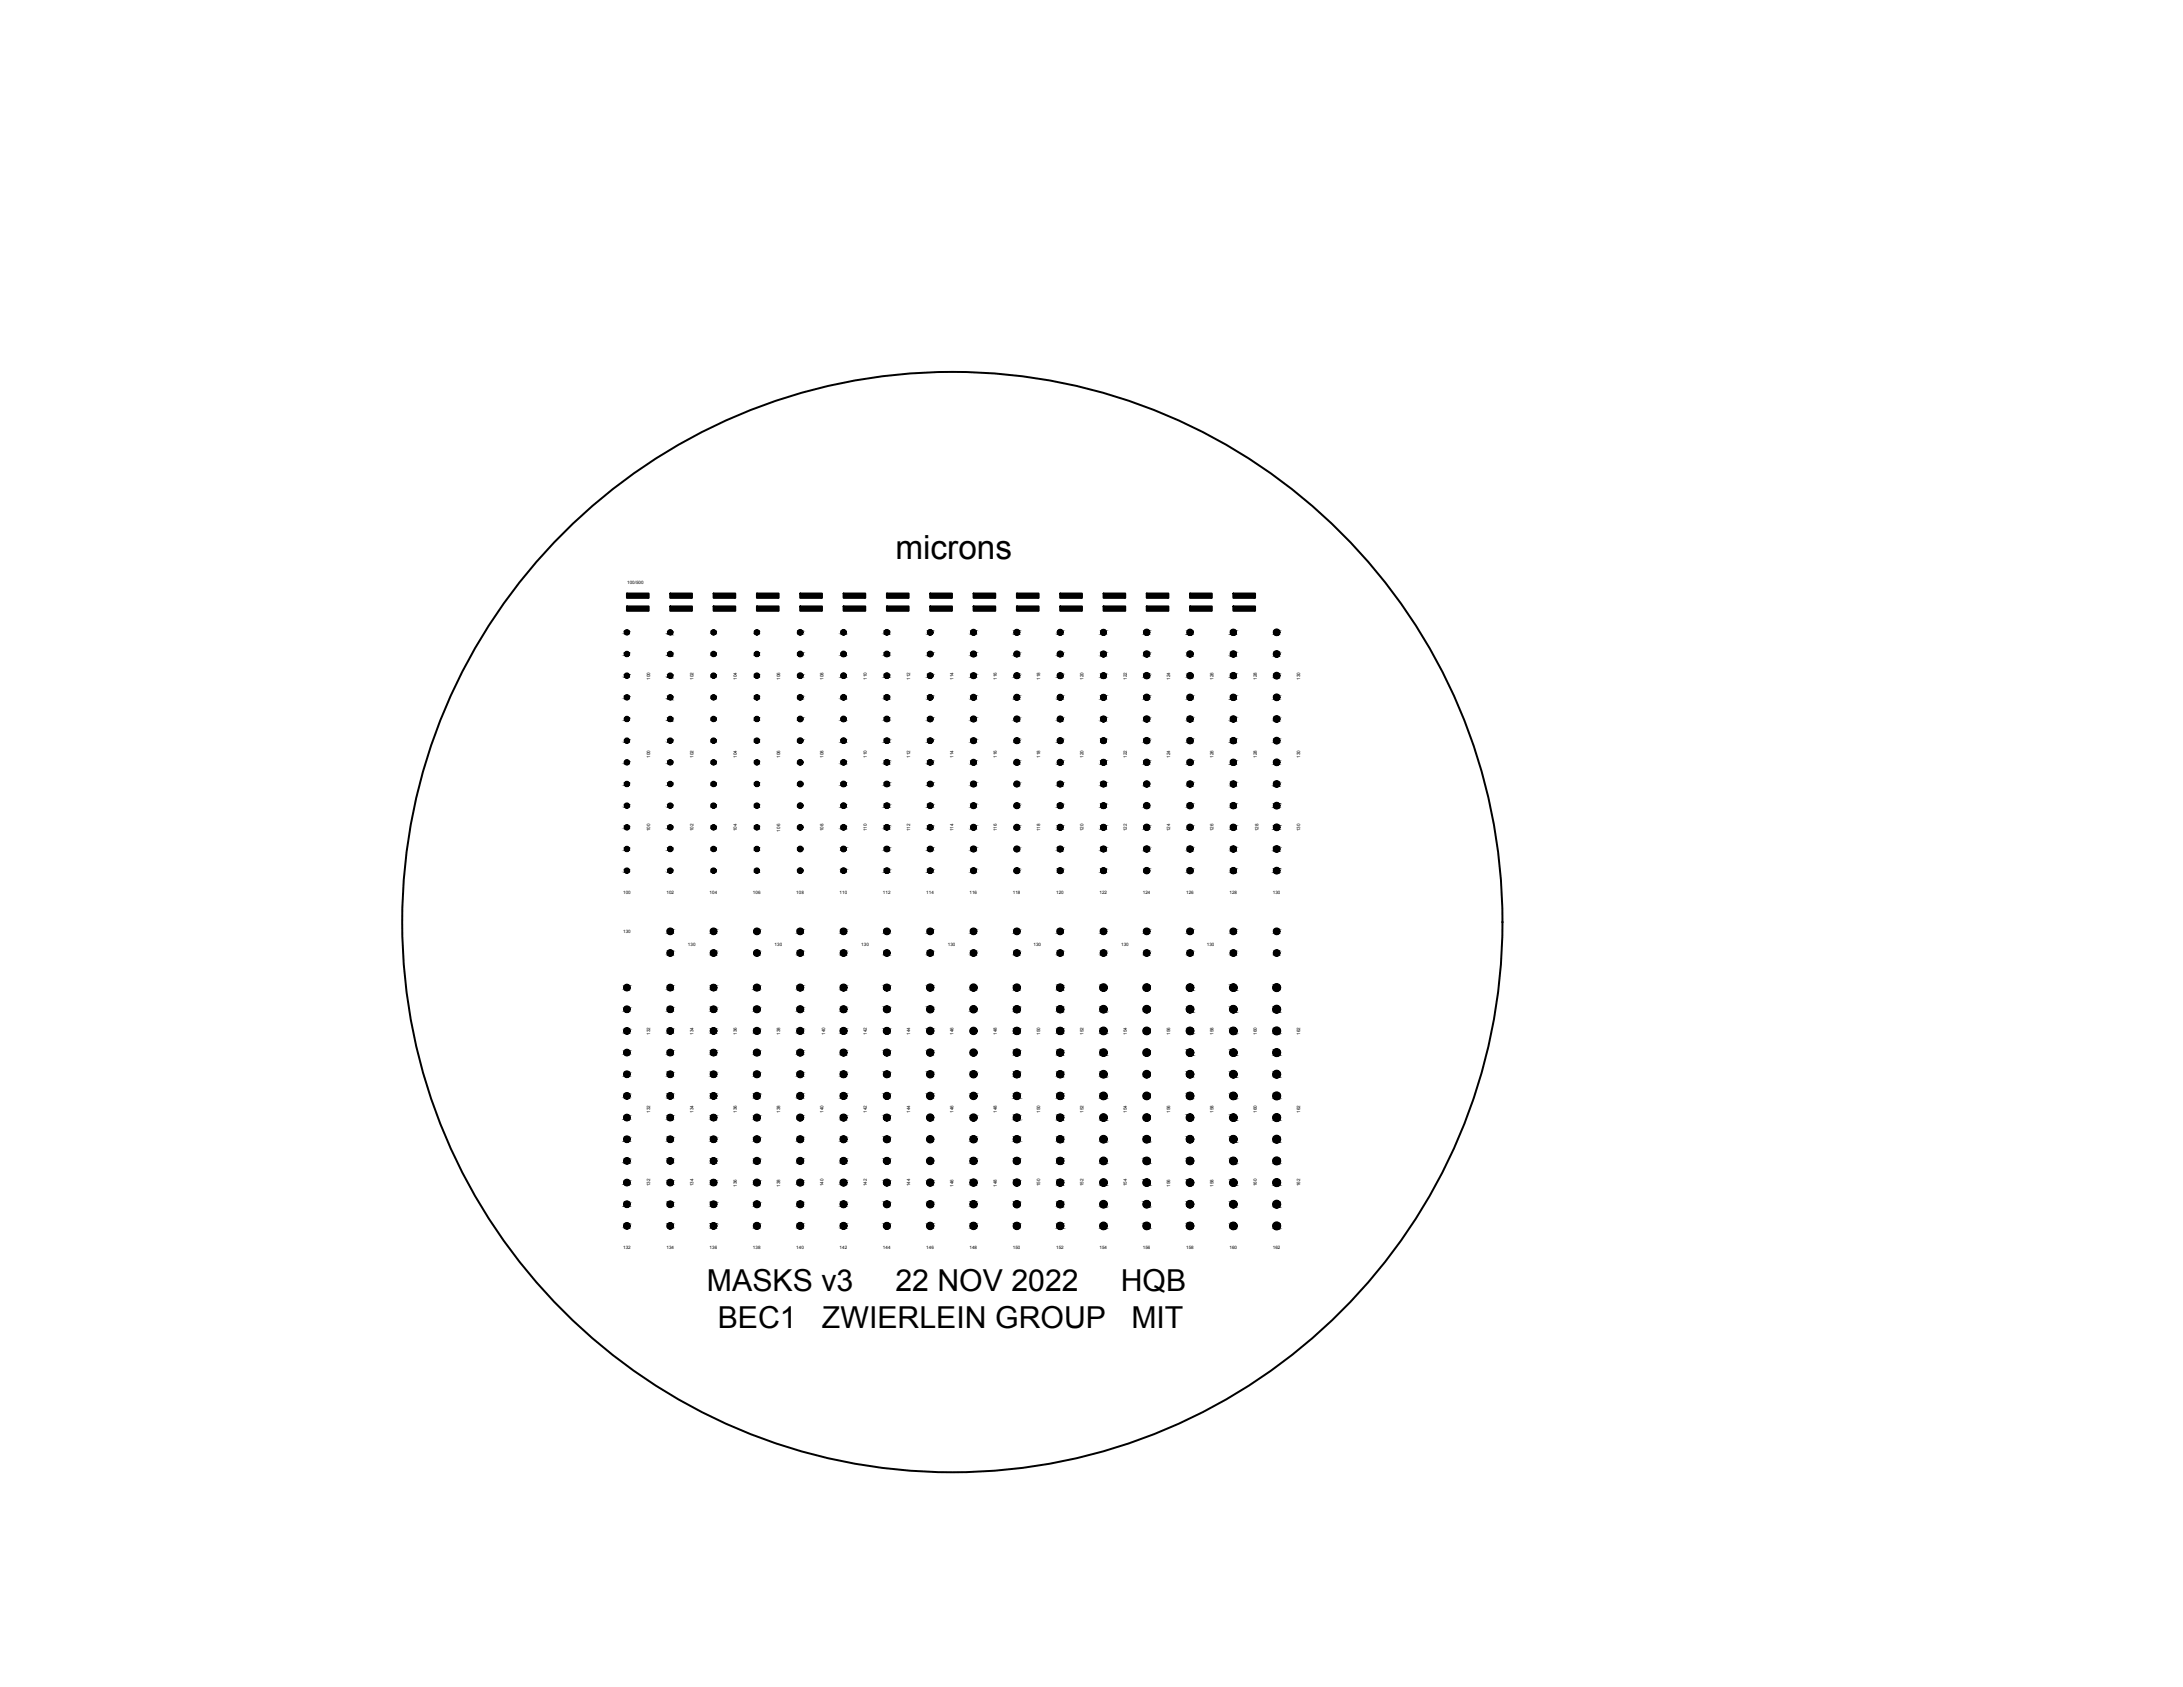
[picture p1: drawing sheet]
<svg xmlns="http://www.w3.org/2000/svg" width="279mm" height="216mm" viewBox="0 0 279 216" stroke-linecap="round" stroke-linejoin="round" font-family="sans-serif">
<defs><g id="words">
<text font-size="4.3" x="114.6" y="71.5">microns</text>
<g font-size="3.9">
<text x="90.5" y="165.3">MASKS v3</text>
<text x="114.6" y="165.3">22 NOV 2022</text>
<text x="143.4" y="165.3">HQB</text>
<text x="91.9" y="169.9">BEC1</text>
<text x="105.2" y="169.9">ZWIERLEIN GROUP</text>
<text x="144.8" y="169.9">MIT</text>
</g>
<g font-size=".6">
<text x="80.3" y="74.7">100/500</text>
<text x="83.2" y="87" transform="rotate(-90 83.2 87)">100</text>
<text x="88.8" y="87" transform="rotate(-90 88.8 87)">102</text>
<text x="94.3" y="87" transform="rotate(-90 94.3 87)">104</text>
<text x="99.9" y="87" transform="rotate(-90 99.9 87)">106</text>
<text x="105.4" y="87" transform="rotate(-90 105.4 87)">108</text>
<text x="111" y="87" transform="rotate(-90 111 87)">110</text>
<text x="116.5" y="87" transform="rotate(-90 116.5 87)">112</text>
<text x="122" y="87" transform="rotate(-90 122 87)">114</text>
<text x="127.6" y="87" transform="rotate(-90 127.6 87)">116</text>
<text x="133.1" y="87" transform="rotate(-90 133.1 87)">118</text>
<text x="138.7" y="87" transform="rotate(-90 138.7 87)">120</text>
<text x="144.2" y="87" transform="rotate(-90 144.2 87)">122</text>
<text x="149.8" y="87" transform="rotate(-90 149.8 87)">124</text>
<text x="155.3" y="87" transform="rotate(-90 155.3 87)">126</text>
<text x="160.8" y="87" transform="rotate(-90 160.8 87)">128</text>
<text x="166.4" y="87" transform="rotate(-90 166.4 87)">130</text>
<text x="83.2" y="97" transform="rotate(-90 83.2 97)">100</text>
<text x="88.8" y="97" transform="rotate(-90 88.8 97)">102</text>
<text x="94.3" y="97" transform="rotate(-90 94.3 97)">104</text>
<text x="99.9" y="97" transform="rotate(-90 99.9 97)">106</text>
<text x="105.4" y="97" transform="rotate(-90 105.4 97)">108</text>
<text x="111" y="97" transform="rotate(-90 111 97)">110</text>
<text x="116.5" y="97" transform="rotate(-90 116.5 97)">112</text>
<text x="122" y="97" transform="rotate(-90 122 97)">114</text>
<text x="127.6" y="97" transform="rotate(-90 127.6 97)">116</text>
<text x="133.1" y="97" transform="rotate(-90 133.1 97)">118</text>
<text x="138.7" y="97" transform="rotate(-90 138.7 97)">120</text>
<text x="144.2" y="97" transform="rotate(-90 144.2 97)">122</text>
<text x="149.8" y="97" transform="rotate(-90 149.8 97)">124</text>
<text x="155.3" y="97" transform="rotate(-90 155.3 97)">126</text>
<text x="160.8" y="97" transform="rotate(-90 160.8 97)">128</text>
<text x="166.4" y="97" transform="rotate(-90 166.4 97)">130</text>
<text x="83.2" y="106.4" transform="rotate(-90 83.2 106.4)">100</text>
<text x="88.8" y="106.4" transform="rotate(-90 88.8 106.4)">102</text>
<text x="94.3" y="106.4" transform="rotate(-90 94.3 106.4)">104</text>
<text x="99.9" y="106.4" transform="rotate(-90 99.9 106.4)">106</text>
<text x="105.4" y="106.4" transform="rotate(-90 105.4 106.4)">108</text>
<text x="111" y="106.4" transform="rotate(-90 111 106.4)">110</text>
<text x="116.5" y="106.4" transform="rotate(-90 116.5 106.4)">112</text>
<text x="122" y="106.4" transform="rotate(-90 122 106.4)">114</text>
<text x="127.6" y="106.4" transform="rotate(-90 127.6 106.4)">116</text>
<text x="133.1" y="106.4" transform="rotate(-90 133.1 106.4)">118</text>
<text x="138.7" y="106.4" transform="rotate(-90 138.7 106.4)">120</text>
<text x="144.2" y="106.4" transform="rotate(-90 144.2 106.4)">122</text>
<text x="149.8" y="106.4" transform="rotate(-90 149.8 106.4)">124</text>
<text x="155.3" y="106.4" transform="rotate(-90 155.3 106.4)">126</text>
<text x="161.1" y="106.4" transform="rotate(-90 161.1 106.4)">128</text>
<text x="166.4" y="106.4" transform="rotate(-90 166.4 106.4)">130</text>
<text x="79.8" y="114.4">100</text>
<text x="79.8" y="119.4">130</text>
<text x="85.3" y="114.4">102</text>
<text x="90.8" y="114.4">104</text>
<text x="96.4" y="114.4">106</text>
<text x="101.9" y="114.4">108</text>
<text x="107.5" y="114.4">110</text>
<text x="113" y="114.4">112</text>
<text x="118.6" y="114.4">114</text>
<text x="124.1" y="114.4">116</text>
<text x="129.6" y="114.4">118</text>
<text x="135.2" y="114.4">120</text>
<text x="140.7" y="114.4">122</text>
<text x="146.3" y="114.4">124</text>
<text x="151.8" y="114.4">126</text>
<text x="157.4" y="114.4">128</text>
<text x="162.9" y="114.4">130</text>
<text x="88.1" y="121.1">130</text>
<text x="99.1" y="121.1">130</text>
<text x="110.2" y="121.1">130</text>
<text x="121.3" y="121.1">130</text>
<text x="132.3" y="121.1">130</text>
<text x="143.5" y="121.1">130</text>
<text x="154.5" y="121.1">130</text>
<text x="83.2" y="132.5" transform="rotate(-90 83.2 132.5)">132</text>
<text x="88.8" y="132.5" transform="rotate(-90 88.8 132.5)">134</text>
<text x="94.3" y="132.5" transform="rotate(-90 94.3 132.5)">136</text>
<text x="99.9" y="132.5" transform="rotate(-90 99.9 132.5)">138</text>
<text x="105.6" y="132.5" transform="rotate(-90 105.6 132.5)">140</text>
<text x="111" y="132.5" transform="rotate(-90 111 132.5)">142</text>
<text x="116.5" y="132.5" transform="rotate(-90 116.5 132.5)">144</text>
<text x="122" y="132.5" transform="rotate(-90 122 132.5)">146</text>
<text x="127.6" y="132.5" transform="rotate(-90 127.6 132.5)">148</text>
<text x="133.1" y="132.5" transform="rotate(-90 133.1 132.5)">150</text>
<text x="138.7" y="132.5" transform="rotate(-90 138.7 132.5)">152</text>
<text x="144.2" y="132.5" transform="rotate(-90 144.2 132.5)">154</text>
<text x="149.8" y="132.5" transform="rotate(-90 149.8 132.5)">156</text>
<text x="155.3" y="132.5" transform="rotate(-90 155.3 132.5)">158</text>
<text x="160.8" y="132.5" transform="rotate(-90 160.8 132.5)">160</text>
<text x="166.4" y="132.5" transform="rotate(-90 166.4 132.5)">162</text>
<text x="83.2" y="142.4" transform="rotate(-90 83.2 142.4)">132</text>
<text x="88.8" y="142.4" transform="rotate(-90 88.8 142.4)">134</text>
<text x="94.3" y="142.4" transform="rotate(-90 94.3 142.4)">136</text>
<text x="99.9" y="142.4" transform="rotate(-90 99.9 142.4)">138</text>
<text x="105.4" y="142.4" transform="rotate(-90 105.4 142.4)">140</text>
<text x="111" y="142.4" transform="rotate(-90 111 142.4)">142</text>
<text x="116.5" y="142.4" transform="rotate(-90 116.5 142.4)">144</text>
<text x="122" y="142.4" transform="rotate(-90 122 142.4)">146</text>
<text x="127.6" y="142.4" transform="rotate(-90 127.6 142.4)">148</text>
<text x="133.1" y="142.4" transform="rotate(-90 133.1 142.4)">150</text>
<text x="138.7" y="142.4" transform="rotate(-90 138.7 142.4)">152</text>
<text x="144.2" y="142.4" transform="rotate(-90 144.2 142.4)">154</text>
<text x="149.8" y="142.4" transform="rotate(-90 149.8 142.4)">156</text>
<text x="155.3" y="142.4" transform="rotate(-90 155.3 142.4)">158</text>
<text x="160.8" y="142.4" transform="rotate(-90 160.8 142.4)">160</text>
<text x="166.4" y="142.4" transform="rotate(-90 166.4 142.4)">162</text>
<text x="83.2" y="151.8" transform="rotate(-90 83.2 151.8)">132</text>
<text x="88.8" y="151.8" transform="rotate(-90 88.8 151.8)">134</text>
<text x="94.3" y="151.9" transform="rotate(-90 94.3 151.9)">136</text>
<text x="99.9" y="151.9" transform="rotate(-90 99.9 151.9)">138</text>
<text x="105.4" y="151.8" transform="rotate(-90 105.4 151.8)">140</text>
<text x="111" y="151.8" transform="rotate(-90 111 151.8)">142</text>
<text x="116.5" y="151.8" transform="rotate(-90 116.5 151.8)">144</text>
<text x="122" y="151.9" transform="rotate(-90 122 151.9)">146</text>
<text x="127.6" y="151.9" transform="rotate(-90 127.6 151.9)">148</text>
<text x="133.1" y="151.8" transform="rotate(-90 133.1 151.8)">150</text>
<text x="138.7" y="151.8" transform="rotate(-90 138.7 151.8)">152</text>
<text x="144.2" y="151.8" transform="rotate(-90 144.2 151.8)">154</text>
<text x="149.8" y="151.9" transform="rotate(-90 149.8 151.9)">156</text>
<text x="155.3" y="151.9" transform="rotate(-90 155.3 151.9)">158</text>
<text x="160.8" y="151.8" transform="rotate(-90 160.8 151.8)">160</text>
<text x="166.4" y="151.8" transform="rotate(-90 166.4 151.8)">162</text>
<text x="79.8" y="159.9">132</text>
<text x="85.3" y="159.9">134</text>
<text x="90.8" y="159.9">136</text>
<text x="96.4" y="159.9">138</text>
<text x="101.9" y="159.9">140</text>
<text x="107.5" y="159.9">142</text>
<text x="113" y="159.9">144</text>
<text x="118.6" y="159.9">146</text>
<text x="124.1" y="159.9">148</text>
<text x="129.6" y="159.9">150</text>
<text x="135.2" y="159.9">152</text>
<text x="140.7" y="159.9">154</text>
<text x="146.3" y="159.9">156</text>
<text x="151.8" y="159.9">158</text>
<text x="157.4" y="159.9">160</text>
<text x="162.9" y="159.9">162</text>
</g>
</g></defs>
<!-- layer: 0 -->
<g fill="none" stroke="#000" stroke-width=".25">
<path d="M80.2 77.6h2.8v.6h-2.8zM80.2 76h2.8v.5h-2.8zM85.8 77.6h2.8v.6h-2.8zM85.8 76h2.8v.5h-2.8zM91.3 77.6h2.8v.6h-2.8zM91.3 76h2.8v.5h-2.8zM96.9 77.6h2.8v.6h-2.8zM96.9 76h2.8v.5h-2.8zM102.4 77.6h2.8v.6h-2.8zM102.4 76h2.8v.5h-2.8zM108 77.6h2.7v.6h-2.7zM108 76h2.7v.5h-2.7z"/>
<path d="M113.5 77.6h2.8v.6h-2.8zM113.5 76h2.8v.5h-2.8zM119.1 77.6h2.7v.6h-2.7zM119.1 76h2.7v.5h-2.7zM124.6 77.6h2.8v.6h-2.8zM124.6 76h2.8v.5h-2.8zM130.2 77.6h2.7v.6h-2.7zM130.2 76h2.7v.5h-2.7zM135.7 77.6h2.8v.6h-2.8zM135.7 76h2.8v.5h-2.8zM141.2 77.6h2.8v.6h-2.8zM141.2 76h2.8v.5h-2.8z"/>
<path d="M146.8 77.6h2.7v.6h-2.7zM146.8 76h2.7v.5h-2.7zM152.3 77.6h2.8v.6h-2.8zM152.3 76h2.8v.5h-2.8zM157.9 77.6h2.7v.6h-2.7zM157.9 76h2.7v.5h-2.7z"/>
<circle cx="80.2" cy="80.9" r=".29"/>
<circle cx="80.2" cy="83.7" r=".29"/>
<circle cx="80.2" cy="89.2" r=".29"/>
<circle cx="80.2" cy="86.5" r=".29"/>
<circle cx="80.2" cy="94.8" r=".29"/>
<circle cx="80.2" cy="97.6" r=".29"/>
<circle cx="80.2" cy="92" r=".29"/>
<circle cx="85.8" cy="86.5" r=".29"/>
<circle cx="85.8" cy="80.9" r=".29"/>
<circle cx="85.8" cy="89.2" r=".29"/>
<circle cx="85.8" cy="83.7" r=".29"/>
<circle cx="85.8" cy="94.8" r=".29"/>
<circle cx="85.8" cy="92" r=".29"/>
<circle cx="85.8" cy="97.6" r=".29"/>
<circle cx="91.3" cy="97.6" r=".29"/>
<circle cx="91.3" cy="94.8" r=".29"/>
<circle cx="91.3" cy="86.5" r=".29"/>
<circle cx="91.3" cy="80.9" r=".29"/>
<circle cx="91.3" cy="83.7" r=".29"/>
<circle cx="91.3" cy="89.2" r=".29"/>
<circle cx="91.3" cy="92" r=".29"/>
<circle cx="96.9" cy="97.6" r=".29"/>
<circle cx="96.9" cy="94.8" r=".29"/>
<circle cx="96.9" cy="80.9" r=".29"/>
<circle cx="96.9" cy="89.2" r=".29"/>
<circle cx="96.9" cy="86.5" r=".29"/>
<circle cx="96.9" cy="83.7" r=".29"/>
<circle cx="96.9" cy="92" r=".29"/>
<circle cx="102.4" cy="86.5" r=".31"/>
<circle cx="102.4" cy="97.6" r=".31"/>
<circle cx="102.4" cy="94.8" r=".31"/>
<circle cx="102.4" cy="89.2" r=".31"/>
<circle cx="102.4" cy="80.9" r=".31"/>
<circle cx="102.4" cy="83.7" r=".31"/>
<circle cx="102.4" cy="92" r=".31"/>
<circle cx="108" cy="80.9" r=".31"/>
<circle cx="108" cy="83.7" r=".31"/>
<circle cx="108" cy="97.6" r=".31"/>
<circle cx="108" cy="89.2" r=".31"/>
<circle cx="108" cy="94.8" r=".31"/>
<circle cx="108" cy="92" r=".31"/>
<circle cx="108" cy="86.5" r=".31"/>
<circle cx="113.5" cy="94.8" r=".31"/>
<circle cx="113.5" cy="80.9" r=".31"/>
<circle cx="113.5" cy="97.6" r=".31"/>
<circle cx="113.5" cy="86.5" r=".31"/>
<circle cx="113.5" cy="89.2" r=".31"/>
<circle cx="113.5" cy="83.7" r=".31"/>
<circle cx="113.5" cy="92" r=".31"/>
<circle cx="119.1" cy="92" r=".31"/>
<circle cx="119.1" cy="97.6" r=".31"/>
<circle cx="119.1" cy="89.2" r=".31"/>
<circle cx="119.1" cy="83.7" r=".31"/>
<circle cx="119.1" cy="80.9" r=".31"/>
<circle cx="119.1" cy="86.5" r=".31"/>
<circle cx="119.1" cy="94.8" r=".31"/>
<circle cx="124.6" cy="97.6" r=".33"/>
<circle cx="124.6" cy="92" r=".33"/>
<circle cx="124.6" cy="94.8" r=".33"/>
<circle cx="124.6" cy="80.9" r=".33"/>
<circle cx="124.6" cy="89.2" r=".33"/>
<circle cx="124.6" cy="83.7" r=".33"/>
<circle cx="124.6" cy="86.5" r=".33"/>
<circle cx="130.1" cy="80.9" r=".33"/>
<circle cx="130.1" cy="92" r=".33"/>
<circle cx="130.1" cy="97.6" r=".33"/>
<circle cx="130.1" cy="94.8" r=".33"/>
<circle cx="130.1" cy="89.2" r=".33"/>
<circle cx="130.1" cy="83.7" r=".33"/>
<circle cx="130.1" cy="86.5" r=".33"/>
<circle cx="135.7" cy="89.2" r=".33"/>
<circle cx="135.7" cy="94.8" r=".33"/>
<circle cx="135.7" cy="97.6" r=".33"/>
<circle cx="135.7" cy="92" r=".33"/>
<circle cx="135.7" cy="86.5" r=".33"/>
<circle cx="135.7" cy="83.7" r=".33"/>
<circle cx="135.7" cy="80.9" r=".33"/>
<circle cx="141.2" cy="94.8" r=".33"/>
<circle cx="141.2" cy="92" r=".33"/>
<circle cx="141.2" cy="89.2" r=".33"/>
<circle cx="141.2" cy="80.9" r=".33"/>
<circle cx="141.2" cy="97.6" r=".33"/>
<circle cx="141.2" cy="86.5" r=".33"/>
<circle cx="141.2" cy="83.7" r=".33"/>
<circle cx="146.8" cy="94.8" r=".35"/>
<circle cx="146.8" cy="80.9" r=".35"/>
<circle cx="146.8" cy="89.2" r=".35"/>
<circle cx="146.8" cy="83.7" r=".35"/>
<circle cx="146.8" cy="97.6" r=".35"/>
<circle cx="146.8" cy="92" r=".35"/>
<circle cx="146.8" cy="86.5" r=".35"/>
<circle cx="152.3" cy="89.2" r=".35"/>
<circle cx="152.3" cy="83.7" r=".35"/>
<circle cx="152.3" cy="80.9" r=".35"/>
<circle cx="152.3" cy="97.6" r=".35"/>
<circle cx="152.3" cy="94.8" r=".35"/>
<circle cx="152.3" cy="86.5" r=".35"/>
<circle cx="152.3" cy="92" r=".35"/>
<circle cx="157.9" cy="94.8" r=".35"/>
<circle cx="157.9" cy="80.9" r=".35"/>
<circle cx="157.9" cy="97.6" r=".35"/>
<circle cx="157.9" cy="92" r=".35"/>
<circle cx="157.9" cy="86.5" r=".35"/>
<circle cx="157.9" cy="83.7" r=".35"/>
<circle cx="157.9" cy="89.2" r=".35"/>
<circle cx="163.4" cy="86.5" r=".37"/>
<circle cx="163.4" cy="80.9" r=".37"/>
<circle cx="163.4" cy="94.8" r=".37"/>
<circle cx="163.4" cy="92" r=".37"/>
<circle cx="163.4" cy="97.6" r=".37"/>
<circle cx="163.4" cy="83.7" r=".37"/>
<circle cx="163.4" cy="89.2" r=".37"/>
<circle cx="80.2" cy="100.3" r=".29"/>
<circle cx="80.2" cy="103.1" r=".29"/>
<circle cx="80.2" cy="105.9" r=".29"/>
<circle cx="80.2" cy="108.7" r=".29"/>
<circle cx="80.2" cy="111.4" r=".29"/>
<circle cx="85.8" cy="119.2" r=".37"/>
<circle cx="85.8" cy="111.4" r=".29"/>
<circle cx="85.8" cy="105.9" r=".29"/>
<circle cx="85.8" cy="100.3" r=".29"/>
<circle cx="85.8" cy="103.1" r=".29"/>
<circle cx="85.8" cy="108.7" r=".29"/>
<circle cx="91.3" cy="119.2" r=".37"/>
<circle cx="91.3" cy="111.4" r=".29"/>
<circle cx="91.3" cy="108.7" r=".29"/>
<circle cx="91.3" cy="105.9" r=".29"/>
<circle cx="91.3" cy="100.3" r=".29"/>
<circle cx="91.3" cy="103.1" r=".29"/>
<circle cx="96.9" cy="119.2" r=".37"/>
<circle cx="96.9" cy="111.4" r=".29"/>
<circle cx="96.9" cy="100.3" r=".29"/>
<circle cx="96.9" cy="108.7" r=".29"/>
<circle cx="96.9" cy="105.9" r=".29"/>
<circle cx="96.9" cy="103.1" r=".29"/>
<circle cx="102.4" cy="119.2" r=".37"/>
<circle cx="102.4" cy="100.3" r=".31"/>
<circle cx="102.4" cy="108.7" r=".31"/>
<circle cx="102.4" cy="105.9" r=".31"/>
<circle cx="102.4" cy="103.1" r=".31"/>
<circle cx="102.4" cy="111.4" r=".31"/>
<circle cx="108" cy="119.2" r=".37"/>
<circle cx="108" cy="100.3" r=".31"/>
<circle cx="108" cy="111.4" r=".31"/>
<circle cx="108" cy="108.7" r=".31"/>
<circle cx="108" cy="103.1" r=".31"/>
<circle cx="108" cy="105.9" r=".31"/>
<circle cx="113.5" cy="119.2" r=".37"/>
<circle cx="113.5" cy="108.7" r=".31"/>
<circle cx="113.5" cy="103.1" r=".31"/>
<circle cx="113.5" cy="105.9" r=".31"/>
<circle cx="113.5" cy="100.3" r=".31"/>
<circle cx="113.5" cy="111.4" r=".31"/>
<circle cx="119.1" cy="119.2" r=".37"/>
<circle cx="119.1" cy="100.3" r=".31"/>
<circle cx="119.1" cy="105.9" r=".31"/>
<circle cx="119.1" cy="111.4" r=".31"/>
<circle cx="119.1" cy="103.1" r=".31"/>
<circle cx="119.1" cy="108.7" r=".31"/>
<circle cx="121.9" cy="118" r="70.4"/>
<circle cx="124.6" cy="119.2" r=".37"/>
<circle cx="124.6" cy="105.9" r=".33"/>
<circle cx="124.6" cy="108.7" r=".33"/>
<circle cx="124.6" cy="103.1" r=".33"/>
<circle cx="124.6" cy="100.3" r=".33"/>
<circle cx="124.6" cy="111.4" r=".33"/>
<circle cx="130.1" cy="119.2" r=".37"/>
<circle cx="130.1" cy="108.7" r=".33"/>
<circle cx="130.1" cy="103.1" r=".33"/>
<circle cx="130.1" cy="105.9" r=".33"/>
<circle cx="130.1" cy="100.3" r=".33"/>
<circle cx="130.1" cy="111.4" r=".33"/>
<circle cx="135.7" cy="119.2" r=".37"/>
<circle cx="135.7" cy="111.4" r=".33"/>
<circle cx="135.7" cy="100.3" r=".33"/>
<circle cx="135.7" cy="108.7" r=".33"/>
<circle cx="135.7" cy="103.1" r=".33"/>
<circle cx="135.7" cy="105.9" r=".33"/>
<circle cx="141.2" cy="119.2" r=".37"/>
<circle cx="141.2" cy="108.7" r=".33"/>
<circle cx="141.2" cy="111.4" r=".33"/>
<circle cx="141.2" cy="100.3" r=".33"/>
<circle cx="141.2" cy="103.1" r=".33"/>
<circle cx="141.2" cy="105.9" r=".33"/>
<circle cx="146.8" cy="119.2" r=".37"/>
<circle cx="146.8" cy="108.7" r=".35"/>
<circle cx="146.8" cy="105.9" r=".35"/>
<circle cx="146.8" cy="100.3" r=".35"/>
<circle cx="146.8" cy="111.4" r=".35"/>
<circle cx="146.8" cy="103.1" r=".35"/>
<circle cx="152.3" cy="119.2" r=".37"/>
<circle cx="152.3" cy="100.3" r=".35"/>
<circle cx="152.3" cy="103.1" r=".35"/>
<circle cx="152.3" cy="108.7" r=".35"/>
<circle cx="152.3" cy="111.4" r=".35"/>
<circle cx="152.3" cy="105.9" r=".35"/>
<circle cx="157.9" cy="119.2" r=".37"/>
<circle cx="157.9" cy="111.4" r=".35"/>
<circle cx="157.9" cy="103.1" r=".35"/>
<circle cx="157.9" cy="100.3" r=".35"/>
<circle cx="157.9" cy="108.7" r=".35"/>
<circle cx="157.9" cy="105.9" r=".35"/>
<circle cx="163.4" cy="100.3" r=".37"/>
<circle cx="163.4" cy="111.4" r=".37"/>
<circle cx="163.4" cy="105.9" r=".37"/>
<circle cx="163.4" cy="103.1" r=".37"/>
<circle cx="163.4" cy="108.7" r=".37"/>
<circle cx="163.4" cy="119.2" r=".37"/>
<circle cx="80.2" cy="126.4" r=".37"/>
<circle cx="80.2" cy="137.5" r=".37"/>
<circle cx="80.2" cy="129.2" r=".37"/>
<circle cx="80.2" cy="131.9" r=".37"/>
<circle cx="80.2" cy="134.7" r=".37"/>
<circle cx="85.8" cy="134.7" r=".37"/>
<circle cx="85.8" cy="122" r=".37"/>
<circle cx="85.8" cy="137.5" r=".37"/>
<circle cx="85.8" cy="129.2" r=".37"/>
<circle cx="85.8" cy="126.4" r=".37"/>
<circle cx="85.8" cy="131.9" r=".37"/>
<circle cx="91.3" cy="126.4" r=".37"/>
<circle cx="91.3" cy="137.5" r=".37"/>
<circle cx="91.3" cy="122" r=".37"/>
<circle cx="91.3" cy="134.7" r=".37"/>
<circle cx="91.3" cy="131.9" r=".37"/>
<circle cx="91.3" cy="129.2" r=".37"/>
<circle cx="96.9" cy="134.7" r=".39"/>
<circle cx="96.9" cy="129.2" r=".39"/>
<circle cx="96.9" cy="131.9" r=".39"/>
<circle cx="96.9" cy="126.4" r=".39"/>
<circle cx="96.9" cy="137.5" r=".39"/>
<circle cx="96.9" cy="122" r=".37"/>
<circle cx="102.4" cy="137.5" r=".39"/>
<circle cx="102.4" cy="129.2" r=".39"/>
<circle cx="102.4" cy="131.9" r=".39"/>
<circle cx="102.4" cy="134.7" r=".39"/>
<circle cx="102.4" cy="126.4" r=".39"/>
<circle cx="102.4" cy="122" r=".37"/>
<circle cx="108" cy="137.5" r=".39"/>
<circle cx="108" cy="131.9" r=".39"/>
<circle cx="108" cy="126.4" r=".39"/>
<circle cx="108" cy="134.7" r=".39"/>
<circle cx="108" cy="129.2" r=".39"/>
<circle cx="108" cy="122" r=".37"/>
<circle cx="113.5" cy="129.2" r=".39"/>
<circle cx="113.5" cy="134.7" r=".39"/>
<circle cx="113.5" cy="126.4" r=".39"/>
<circle cx="113.5" cy="137.5" r=".39"/>
<circle cx="113.5" cy="131.9" r=".39"/>
<circle cx="113.5" cy="122" r=".37"/>
<circle cx="119.1" cy="126.4" r=".41"/>
<circle cx="119.1" cy="137.5" r=".41"/>
<circle cx="119.1" cy="131.9" r=".41"/>
<circle cx="119.1" cy="134.7" r=".41"/>
<circle cx="119.1" cy="129.2" r=".41"/>
<circle cx="119.1" cy="122" r=".37"/>
<circle cx="124.6" cy="134.7" r=".41"/>
<circle cx="124.6" cy="137.5" r=".41"/>
<circle cx="124.6" cy="129.2" r=".41"/>
<circle cx="124.6" cy="126.4" r=".41"/>
<circle cx="124.6" cy="131.9" r=".41"/>
<circle cx="124.6" cy="122" r=".37"/>
<circle cx="130.1" cy="134.7" r=".41"/>
<circle cx="130.1" cy="131.9" r=".41"/>
<circle cx="130.1" cy="137.5" r=".41"/>
<circle cx="130.1" cy="129.2" r=".41"/>
<circle cx="130.1" cy="126.4" r=".41"/>
<circle cx="130.1" cy="122" r=".37"/>
<circle cx="135.7" cy="129.2" r=".41"/>
<circle cx="135.7" cy="137.5" r=".41"/>
<circle cx="135.7" cy="134.7" r=".41"/>
<circle cx="135.7" cy="131.9" r=".41"/>
<circle cx="135.7" cy="126.4" r=".41"/>
<circle cx="135.7" cy="122" r=".37"/>
<circle cx="141.2" cy="129.2" r=".43"/>
<circle cx="141.2" cy="137.5" r=".43"/>
<circle cx="141.2" cy="131.9" r=".43"/>
<circle cx="141.2" cy="126.4" r=".43"/>
<circle cx="141.2" cy="134.7" r=".43"/>
<circle cx="141.2" cy="122" r=".37"/>
<circle cx="146.8" cy="134.7" r=".43"/>
<circle cx="146.8" cy="131.9" r=".43"/>
<circle cx="146.8" cy="129.2" r=".43"/>
<circle cx="146.8" cy="126.4" r=".43"/>
<circle cx="146.8" cy="137.5" r=".43"/>
<circle cx="146.8" cy="122" r=".37"/>
<circle cx="152.3" cy="134.7" r=".43"/>
<circle cx="152.3" cy="129.2" r=".43"/>
<circle cx="152.3" cy="131.9" r=".43"/>
<circle cx="152.3" cy="126.4" r=".43"/>
<circle cx="152.3" cy="137.5" r=".43"/>
<circle cx="152.3" cy="122" r=".37"/>
<circle cx="157.9" cy="126.4" r=".43"/>
<circle cx="157.9" cy="131.9" r=".43"/>
<circle cx="157.9" cy="134.7" r=".43"/>
<circle cx="157.9" cy="137.5" r=".43"/>
<circle cx="157.9" cy="129.2" r=".43"/>
<circle cx="157.9" cy="122" r=".37"/>
<circle cx="163.4" cy="131.9" r=".46"/>
<circle cx="163.4" cy="126.4" r=".46"/>
<circle cx="163.4" cy="129.2" r=".46"/>
<circle cx="163.4" cy="137.5" r=".46"/>
<circle cx="163.4" cy="134.7" r=".46"/>
<circle cx="163.4" cy="122" r=".37"/>
<circle cx="80.2" cy="156.9" r=".37"/>
<circle cx="80.2" cy="148.6" r=".37"/>
<circle cx="80.2" cy="143" r=".37"/>
<circle cx="80.2" cy="145.8" r=".37"/>
<circle cx="80.2" cy="151.3" r=".37"/>
<circle cx="80.2" cy="140.3" r=".37"/>
<circle cx="80.2" cy="154.1" r=".37"/>
<circle cx="85.8" cy="148.6" r=".37"/>
<circle cx="85.8" cy="154.1" r=".37"/>
<circle cx="85.8" cy="156.9" r=".37"/>
<circle cx="85.8" cy="145.8" r=".37"/>
<circle cx="85.8" cy="143" r=".37"/>
<circle cx="85.8" cy="151.3" r=".37"/>
<circle cx="85.8" cy="140.3" r=".37"/>
<circle cx="91.3" cy="156.9" r=".37"/>
<circle cx="91.3" cy="148.6" r=".37"/>
<circle cx="91.3" cy="143" r=".37"/>
<circle cx="91.3" cy="151.3" r=".37"/>
<circle cx="91.3" cy="145.8" r=".37"/>
<circle cx="91.3" cy="140.3" r=".37"/>
<circle cx="91.3" cy="154.1" r=".37"/>
<circle cx="96.9" cy="148.6" r=".39"/>
<circle cx="96.9" cy="143" r=".39"/>
<circle cx="96.9" cy="140.3" r=".39"/>
<circle cx="96.9" cy="154.1" r=".39"/>
<circle cx="96.9" cy="156.9" r=".39"/>
<circle cx="96.9" cy="145.8" r=".39"/>
<circle cx="96.9" cy="151.3" r=".39"/>
<circle cx="102.4" cy="156.9" r=".39"/>
<circle cx="102.4" cy="154.1" r=".39"/>
<circle cx="102.4" cy="145.8" r=".39"/>
<circle cx="102.4" cy="148.6" r=".39"/>
<circle cx="102.4" cy="140.3" r=".39"/>
<circle cx="102.4" cy="151.3" r=".39"/>
<circle cx="102.4" cy="143" r=".39"/>
<circle cx="108" cy="148.6" r=".39"/>
<circle cx="108" cy="140.3" r=".39"/>
<circle cx="108" cy="143" r=".39"/>
<circle cx="108" cy="154.1" r=".39"/>
<circle cx="108" cy="156.9" r=".39"/>
<circle cx="108" cy="145.8" r=".39"/>
<circle cx="108" cy="151.3" r=".39"/>
<circle cx="113.5" cy="154.1" r=".39"/>
<circle cx="113.5" cy="148.6" r=".39"/>
<circle cx="113.5" cy="156.9" r=".39"/>
<circle cx="113.5" cy="151.3" r=".39"/>
<circle cx="113.5" cy="143" r=".39"/>
<circle cx="113.5" cy="140.3" r=".39"/>
<circle cx="113.5" cy="145.8" r=".39"/>
<circle cx="119.1" cy="145.8" r=".41"/>
<circle cx="119.1" cy="151.3" r=".41"/>
<circle cx="119.1" cy="148.6" r=".41"/>
<circle cx="119.1" cy="140.3" r=".41"/>
<circle cx="119.1" cy="143" r=".41"/>
<circle cx="119.1" cy="156.9" r=".41"/>
<circle cx="119.1" cy="154.1" r=".41"/>
<circle cx="124.6" cy="154.1" r=".41"/>
<circle cx="124.6" cy="148.6" r=".41"/>
<circle cx="124.6" cy="145.8" r=".41"/>
<circle cx="124.6" cy="143" r=".41"/>
<circle cx="124.6" cy="140.3" r=".41"/>
<circle cx="124.6" cy="156.9" r=".41"/>
<circle cx="124.6" cy="151.3" r=".41"/>
<circle cx="130.1" cy="148.6" r=".41"/>
<circle cx="130.1" cy="140.3" r=".41"/>
<circle cx="130.1" cy="143" r=".41"/>
<circle cx="130.1" cy="145.8" r=".41"/>
<circle cx="130.1" cy="154.1" r=".41"/>
<circle cx="130.1" cy="151.3" r=".41"/>
<circle cx="130.1" cy="156.9" r=".41"/>
<circle cx="135.7" cy="148.6" r=".41"/>
<circle cx="135.7" cy="154.1" r=".41"/>
<circle cx="135.7" cy="140.3" r=".41"/>
<circle cx="135.7" cy="143" r=".41"/>
<circle cx="135.7" cy="145.8" r=".41"/>
<circle cx="135.7" cy="156.9" r=".41"/>
<circle cx="135.7" cy="151.3" r=".41"/>
<circle cx="141.2" cy="145.8" r=".43"/>
<circle cx="141.2" cy="148.6" r=".43"/>
<circle cx="141.2" cy="143" r=".43"/>
<circle cx="141.2" cy="140.3" r=".43"/>
<circle cx="141.2" cy="156.9" r=".43"/>
<circle cx="141.2" cy="151.3" r=".43"/>
<circle cx="141.2" cy="154.1" r=".43"/>
<circle cx="146.8" cy="148.6" r=".43"/>
<circle cx="146.8" cy="140.3" r=".43"/>
<circle cx="146.8" cy="143" r=".43"/>
<circle cx="146.8" cy="156.9" r=".43"/>
<circle cx="146.8" cy="151.3" r=".43"/>
<circle cx="146.8" cy="154.1" r=".43"/>
<circle cx="146.8" cy="145.8" r=".43"/>
<circle cx="152.3" cy="148.6" r=".43"/>
<circle cx="152.3" cy="143" r=".43"/>
<circle cx="152.3" cy="151.3" r=".43"/>
<circle cx="152.3" cy="140.3" r=".43"/>
<circle cx="152.3" cy="156.9" r=".43"/>
<circle cx="152.3" cy="154.1" r=".43"/>
<circle cx="152.3" cy="145.8" r=".43"/>
<circle cx="157.9" cy="148.6" r=".43"/>
<circle cx="157.9" cy="145.8" r=".43"/>
<circle cx="157.9" cy="151.3" r=".43"/>
<circle cx="157.9" cy="156.9" r=".43"/>
<circle cx="157.9" cy="154.1" r=".43"/>
<circle cx="157.9" cy="143" r=".43"/>
<circle cx="157.9" cy="140.3" r=".43"/>
<circle cx="163.4" cy="143" r=".46"/>
<circle cx="163.4" cy="156.9" r=".46"/>
<circle cx="163.4" cy="145.8" r=".46"/>
<circle cx="163.4" cy="151.3" r=".46"/>
<circle cx="163.4" cy="140.3" r=".46"/>
<circle cx="163.4" cy="148.6" r=".46"/>
<circle cx="163.4" cy="154.1" r=".46"/>
</g>
<g fill="#000" stroke="#000" stroke-width=".13">
<path d="M80.2 76l2.8 .5v-.5zM80.2 76l2.8 .5h-2.8z"/>
<path d="M80.2 77.6l2.8 .6v-.6zM80.2 77.6l2.8 .6h-2.8z"/>
<path d="M85.8 76l2.8 .5v-.5zM85.8 76l2.8 .5h-2.8z"/>
<path d="M85.8 77.6l2.8 .6v-.6zM85.8 77.6l2.8 .6h-2.8z"/>
<path d="M91.3 76l2.8 .5v-.5zM91.3 76l2.8 .5h-2.8z"/>
<path d="M91.3 77.6l2.8 .6v-.6zM91.3 77.6l2.8 .6h-2.8z"/>
<path d="M96.9 76l2.8 .5v-.5zM96.9 76l2.8 .5h-2.8z"/>
<path d="M96.9 77.6l2.8 .6v-.6zM96.9 77.6l2.8 .6h-2.8z"/>
<path d="M102.4 76l2.8 .5v-.5zM102.4 76l2.8 .5h-2.8z"/>
<path d="M102.4 77.6l2.8 .6v-.6zM102.4 77.6l2.8 .6h-2.8z"/>
<path d="M108 76l2.7 .5v-.5zM108 76l2.7 .5h-2.7z"/>
<path d="M108 77.6l2.7 .6v-.6zM108 77.6l2.7 .6h-2.7z"/>
<path d="M113.5 76l2.8 .5v-.5zM113.5 76l2.8 .5h-2.8z"/>
<path d="M113.5 77.6l2.8 .6v-.6zM113.5 77.6l2.8 .6h-2.8z"/>
<path d="M119.1 76l2.7 .5v-.5zM119.1 76l2.7 .5h-2.7z"/>
<path d="M119.1 77.6l2.7 .6v-.6zM119.1 77.6l2.7 .6h-2.7z"/>
<path d="M124.6 76l2.8 .5v-.5zM124.6 76l2.8 .5h-2.8z"/>
<path d="M124.6 77.6l2.8 .6v-.6zM124.6 77.6l2.8 .6h-2.8z"/>
<path d="M130.2 76l2.7 .5v-.5zM130.2 76l2.7 .5h-2.7z"/>
<path d="M130.2 77.6l2.7 .6v-.6zM130.2 77.6l2.7 .6h-2.7z"/>
<path d="M135.7 76l2.8 .5v-.5zM135.7 76l2.8 .5h-2.8z"/>
<path d="M135.7 77.6l2.8 .6v-.6zM135.7 77.6l2.8 .6h-2.8z"/>
<path d="M141.2 76l2.8 .5v-.5zM141.2 76l2.8 .5h-2.8z"/>
<path d="M141.2 77.6l2.8 .6v-.6zM141.2 77.6l2.8 .6h-2.8z"/>
<path d="M146.8 76l2.7 .5v-.5zM146.8 76l2.7 .5h-2.7z"/>
<path d="M146.8 77.6l2.7 .6v-.6zM146.8 77.6l2.7 .6h-2.7z"/>
<path d="M152.3 76l2.8 .5v-.5zM152.3 76l2.8 .5h-2.8z"/>
<path d="M152.3 77.6l2.8 .6v-.6zM152.3 77.6l2.8 .6h-2.8z"/>
<path d="M157.9 76l2.7 .5v-.5zM157.9 76l2.7 .5h-2.7z"/>
<path d="M157.9 77.6l2.7 .6v-.6zM157.9 77.6l2.7 .6h-2.7z"/>
<path d="M80.2 80.7h.1zM80.2 80.7h.1z"/>
<path d="M80.2 83.4l.1 .1zM80.2 83.5h.1z"/>
<path d="M80.2 86.2h.1zM80.2 86.2h.1z"/>
<path d="M80.2 89h.1zM80.2 89h.1z"/>
<path d="M80.2 91.8h.1zM80.2 91.8h.1z"/>
<path d="M80.2 94.5h.1zM80.2 94.5h.1z"/>
<path d="M80.2 97.3h.1zM80.2 97.3h.1z"/>
<path d="M80.2 80.7h.2zM80.1 80.7h.3z"/>
<path d="M80.2 81.2h.1zM80.2 81.2h.1z"/>
<path d="M80.2 83.5h.2zM80.1 83.5h.3z"/>
<path d="M80.2 84h.1zM80.2 84h.1z"/>
<path d="M80.2 86.2h.2zM80.1 86.2h.3z"/>
<path d="M80.2 86.8h.1zM80.2 86.8h.1z"/>
<path d="M80.2 89h.2zM80.1 89h.3z"/>
<path d="M80.2 89.5h.1zM80.2 89.5h.1z"/>
<path d="M80.2 91.8h.2zM80.1 91.8h.3z"/>
<path d="M80.2 92.3h.1zM80.2 92.3h.1z"/>
<path d="M80.2 94.5h.2zM80.1 94.5h.3z"/>
<path d="M80.2 95.1h.1zM80.2 95.1h.1z"/>
<path d="M80.2 97.3h.2zM80.1 97.3h.3z"/>
<path d="M80.2 97.8h.1zM80.2 97.8h.1z"/>
<path d="M80.1 80.7h.3zM80.1 80.7h.3z"/>
<path d="M80.1 81.2h.3zM80.1 81.2h.2z"/>
<path d="M80.1 83.5h.3zM80.1 83.5h.3z"/>
<path d="M80.1 84h.3zM80.1 84h.2z"/>
<path d="M80.1 86.2l.3 .1zM80.1 86.3h.3z"/>
<path d="M80.1 86.7h.3zM80.1 86.7l.2 .1z"/>
<path d="M80.1 89h.3zM80.1 89h.3z"/>
<path d="M80.1 89.5h.3zM80.1 89.5h.2z"/>
<path d="M80.1 91.8h.3zM80.1 91.8h.3z"/>
<path d="M80.1 92.3h.3zM80.1 92.3h.2z"/>
<path d="M80.1 94.5l.3 .1zM80.1 94.6h.3z"/>
<path d="M80.1 95.1h.3zM80.1 95.1h.2z"/>
<path d="M80.1 97.3l.3 .1zM80.1 97.4h.3z"/>
<path d="M80.1 97.8h.3zM80.1 97.8h.2z"/>
<path d="M80.1 80.7l.4 .1zM80.1 80.7l.4 .1z"/>
<path d="M80.1 81.2h.3zM80.1 81.2h.3z"/>
<path d="M80.1 83.5h.4zM80.1 83.5h.4z"/>
<path d="M80.1 83.9h.3zM80.1 83.9l.3 .1z"/>
<path d="M80.1 86.3h.4zM80.1 86.3h.4z"/>
<path d="M80.1 86.7h.3zM80.1 86.7h.3z"/>
<path d="M80.1 89l.4 .1zM80.1 89l.4 .1z"/>
<path d="M80.1 89.5h.3zM80.1 89.5h.3z"/>
<path d="M80.1 91.8h.4zM80.1 91.8h.4z"/>
<path d="M80.1 92.3h.3zM80.1 92.3h.3z"/>
<path d="M80.1 94.6h.4zM80.1 94.6h.4z"/>
<path d="M80.1 95h.3zM80.1 95l.3 .1z"/>
<path d="M80.1 97.4h.4zM80.1 97.4h.4z"/>
<path d="M80.1 97.8h.3zM80.1 97.8h.3z"/>
<path d="M80.1 80.8h.4zM80 80.8h.5z"/>
<path d="M80.1 81.1h.4zM80.1 81.1l.3 .1z"/>
<path d="M80.1 83.5l.4 .1zM80 83.6h.5z"/>
<path d="M80.1 83.9h.4zM80.1 83.9h.3z"/>
<path d="M80.1 86.3h.4zM80.1 86.3h.4z"/>
<path d="M80.1 86.7h.4zM80.1 86.7h.3z"/>
<path d="M80.1 89.1h.4zM80.1 89.1h.4z"/>
<path d="M80.1 89.4h.4zM80.1 89.4l.3 .1z"/>
<path d="M80.1 91.8l.4 .1zM80.1 91.8l.4 .1z"/>
<path d="M80.1 92.2h.4zM80.1 92.2l.3 .1z"/>
<path d="M80.1 94.6l.4 .1zM80.1 94.6l.4 .1z"/>
<path d="M80.1 95h.4zM80.1 95h.3z"/>
<path d="M80.1 97.4h.4zM80.1 97.4h.4z"/>
<path d="M80.1 97.8h.4zM80.1 97.8h.3z"/>
<path d="M80 80.8h.5zM80 80.8h.5h-.5z"/>
<path d="M80 81.1h.5zM80 81.1h.5z"/>
<path d="M80 83.6h.5zM80 83.6h.5h-.5z"/>
<path d="M80 83.9h.5zM80 83.9h.5z"/>
<path d="M80 86.3l.5 .1zM80 86.3l.5 .1h-.5z"/>
<path d="M80 86.6h.5zM80 86.6l.5 .1z"/>
<path d="M80 89.1l.5 .1zM80 89.1l.5 .1h-.5z"/>
<path d="M80 89.4h.5zM80 89.4h.5z"/>
<path d="M80 91.9h.5zM80 91.9h.5z"/>
<path d="M80 92.2h.5zM80 92.2h.5z"/>
<path d="M80 94.7h.5zM80 94.7h.5z"/>
<path d="M80 94.9h.5zM80 94.9l.5 .1z"/>
<path d="M80 97.4l.5 .1zM80 97.4l.5 .1z"/>
<path d="M80 97.7h.5zM80 97.7l.5 .1z"/>
<path d="M80 80.8l.5 .1zM80 80.8l.5 .1z"/>
<path d="M80 80.9h.5zM80 80.9h.5z"/>
<path d="M80 80.9l.5 .1zM80 80.9l.5 .1z"/>
<path d="M80 81h.5zM80 81h.5z"/>
<path d="M80 81h.5zM80 81l.5 .1z"/>
<path d="M80 83.6l.5 .1zM80 83.6l.5 .1z"/>
<path d="M80 83.7h.5zM80 83.7h.5z"/>
<path d="M80 83.7l.5 .1zM80 83.7l.5 .1z"/>
<path d="M80 83.8h.5zM80 83.8h.5z"/>
<path d="M80 83.8h.5zM80 83.8l.5 .1z"/>
<path d="M80 86.4h.5zM80 86.4h.5z"/>
<path d="M80 86.4l.5 .1zM80 86.4l.5 .1z"/>
<path d="M80 86.5h.5zM80 86.5h.5z"/>
<path d="M80 86.5l.5 .1zM80 86.5l.5 .1z"/>
<path d="M80 86.6h.5zM80 86.6h.5z"/>
<path d="M80 89.2h.5zM80 89.2h.5z"/>
<path d="M80 89.2l.5 .1zM80 89.2l.5 .1z"/>
<path d="M80 89.3h.5zM80 89.3h.5z"/>
<path d="M80 89.3l.5 .1zM80 89.3l.5 .1z"/>
<path d="M80 89.4h.5zM80 89.4h.5z"/>
<path d="M80 91.9l.5 .1zM80 91.9l.5 .1h-.5z"/>
<path d="M80 92h.5zM80 92h.5z"/>
<path d="M80 92l.5 .1zM80 92l.5 .1z"/>
<path d="M80 92.1h.5zM80 92.1h.5z"/>
<path d="M80 92.1h.5zM80 92.1l.5 .1z"/>
<path d="M80 94.7l.5 .1zM80 94.7l.5 .1h-.5z"/>
<path d="M80 94.8h.5zM80 94.8h.5z"/>
<path d="M80 94.8l.5 .1zM80 94.8l.5 .1z"/>
<path d="M80 94.9h.5zM80 94.9h.5z"/>
<path d="M80 94.9h.5zM80 94.9h.5z"/>
<path d="M80 97.5h.5zM80 97.5h.5h-.5z"/>
<path d="M80 97.5l.5 .1zM80 97.5l.5 .1z"/>
<path d="M80 97.6h.5zM80 97.6h.5z"/>
<path d="M80 97.6l.5 .1zM80 97.6l.5 .1z"/>
<path d="M80 97.7h.5zM80 97.7h.5z"/>
<path d="M85.8 80.7h.1zM85.7 80.7h.2z"/>
<path d="M85.8 83.4h.1zM85.7 83.4h.2z"/>
<path d="M85.8 86.2h.1zM85.7 86.2h.2z"/>
<path d="M85.8 89h.1zM85.7 89h.2z"/>
<path d="M85.8 91.8h.1zM85.7 91.8h.2z"/>
<path d="M85.8 94.5h.1zM85.7 94.5h.2z"/>
<path d="M85.8 97.3h.1zM85.7 97.3h.2z"/>
<path d="M85.7 80.7h.2zM85.7 80.7h.2z"/>
<path d="M85.7 81.2h.2zM85.7 81.2h.1z"/>
<path d="M85.7 83.4l.2 .1zM85.7 83.5h.2z"/>
<path d="M85.7 84h.2zM85.7 84h.1z"/>
<path d="M85.7 86.2h.2zM85.7 86.2h.2z"/>
<path d="M85.7 86.8h.2zM85.7 86.8h.1z"/>
<path d="M85.7 89h.2zM85.7 89h.2z"/>
<path d="M85.7 89.5h.2zM85.7 89.5h.1z"/>
<path d="M85.7 91.8h.2zM85.7 91.8h.2z"/>
<path d="M85.7 92.3h.2zM85.7 92.3h.1z"/>
<path d="M85.7 94.5h.2zM85.7 94.5h.2z"/>
<path d="M85.7 95.1h.2zM85.7 95.1h.1z"/>
<path d="M85.7 97.3h.2zM85.7 97.3h.2z"/>
<path d="M85.7 97.8h.2zM85.7 97.8h.1z"/>
<path d="M85.7 80.7h.3zM85.6 80.7h.4z"/>
<path d="M85.7 81.2h.2zM85.7 81.2h.2z"/>
<path d="M85.7 83.5h.3zM85.6 83.5h.4z"/>
<path d="M85.7 84h.2zM85.7 84h.2z"/>
<path d="M85.7 86.2l.3 .1zM85.7 86.2l.3 .1z"/>
<path d="M85.7 86.7h.2zM85.7 86.7l.2 .1z"/>
<path d="M85.7 89h.3zM85.6 89h.4z"/>
<path d="M85.7 89.5h.2zM85.7 89.5h.2z"/>
<path d="M85.7 91.8h.3zM85.6 91.8h.4z"/>
<path d="M85.7 92.3h.2zM85.7 92.3h.2z"/>
<path d="M85.7 94.5l.3 .1zM85.6 94.6h.4z"/>
<path d="M85.7 95.1h.2zM85.7 95.1h.2z"/>
<path d="M85.7 97.3h.3zM85.6 97.3h.4z"/>
<path d="M85.7 97.8h.2zM85.7 97.8h.2z"/>
<path d="M85.6 80.7h.4zM85.6 80.7h.4z"/>
<path d="M85.6 81.2h.4zM85.6 81.2h.3z"/>
<path d="M85.6 83.5h.4zM85.6 83.5h.4z"/>
<path d="M85.6 83.9h.4zM85.6 83.9l.3 .1z"/>
<path d="M85.6 86.3h.4zM85.6 86.3h.4z"/>
<path d="M85.6 86.7h.4zM85.6 86.7h.3z"/>
<path d="M85.6 89l.4 .1zM85.6 89.1h.4z"/>
<path d="M85.6 89.5h.4zM85.6 89.5h.3z"/>
<path d="M85.6 91.8h.4zM85.6 91.8h.4z"/>
<path d="M85.6 92.3h.4zM85.6 92.3h.3z"/>
<path d="M85.6 94.6h.4zM85.6 94.6h.4z"/>
<path d="M85.6 95h.4zM85.6 95l.3 .1z"/>
<path d="M85.6 97.3l.4 .1zM85.6 97.3l.4 .1z"/>
<path d="M85.6 97.8h.4zM85.6 97.8h.3z"/>
<path d="M85.6 80.7l.4 .1zM85.6 80.7l.4 .1z"/>
<path d="M85.6 81.1h.4zM85.6 81.1l.4 .1z"/>
<path d="M85.6 83.5l.4 .1zM85.6 83.5l.4 .1z"/>
<path d="M85.6 83.9h.4zM85.6 83.9h.4z"/>
<path d="M85.6 86.3h.4zM85.6 86.3h.4z"/>
<path d="M85.6 86.7h.4zM85.6 86.7h.4z"/>
<path d="M85.6 89.1h.4zM85.6 89.1h.4z"/>
<path d="M85.6 89.4h.4zM85.6 89.4l.4 .1z"/>
<path d="M85.6 91.8l.4 .1zM85.6 91.8l.4 .1z"/>
<path d="M85.6 92.2h.4zM85.6 92.2l.4 .1z"/>
<path d="M85.6 94.6l.4 .1zM85.6 94.6l.4 .1z"/>
<path d="M85.6 95h.4zM85.6 95h.4z"/>
<path d="M85.6 97.4h.4zM85.6 97.4h.4z"/>
<path d="M85.6 97.8h.4zM85.6 97.8h.4z"/>
<path d="M85.6 80.8h.5zM85.6 80.8h.5h-.6z"/>
<path d="M85.6 81.1h.4zM85.6 81.1h.4z"/>
<path d="M85.6 83.6h.5zM85.6 83.6h.5h-.6z"/>
<path d="M85.6 83.9h.4zM85.6 83.9h.4z"/>
<path d="M85.6 86.3l.5 .1zM85.6 86.3l.5 .1z"/>
<path d="M85.6 86.6h.4zM85.6 86.6l.4 .1z"/>
<path d="M85.6 89.1h.5zM85.6 89.1h.5z"/>
<path d="M85.6 89.4h.4zM85.6 89.4h.4z"/>
<path d="M85.6 91.9h.5zM85.6 91.9h.5z"/>
<path d="M85.6 92.2h.4zM85.6 92.2h.4z"/>
<path d="M85.6 94.7h.5zM85.6 94.7h.5z"/>
<path d="M85.6 94.9h.4zM85.6 94.9l.4 .1z"/>
<path d="M85.6 97.4l.5 .1zM85.6 97.4l.5 .1z"/>
<path d="M85.6 97.7h.4zM85.6 97.7l.4 .1z"/>
<path d="M85.5 80.8l.6 .1zM85.5 80.8l.6 .1z"/>
<path d="M85.5 80.9h.6zM85.5 80.9h.6z"/>
<path d="M85.5 81h.6zM85.5 81h.6z"/>
<path d="M85.5 81h.6zM85.5 81l.5 .1z"/>
<path d="M85.5 83.6l.6 .1zM85.5 83.6l.6 .1z"/>
<path d="M85.5 83.7h.6zM85.5 83.7h.6z"/>
<path d="M85.5 83.8h.6zM85.5 83.8h.6z"/>
<path d="M85.5 83.8h.6zM85.5 83.8l.5 .1z"/>
<path d="M85.5 86.4h.6zM85.5 86.4h.6h-.6z"/>
<path d="M85.5 86.4l.6 .1zM85.5 86.4l.6 .1z"/>
<path d="M85.5 86.5l.6 .1zM85.5 86.5l.6 .1z"/>
<path d="M85.5 86.6h.6zM85.5 86.6h.5z"/>
<path d="M85.5 89.1l.6 .1zM85.5 89.1l.6 .1h-.6z"/>
<path d="M85.5 89.2l.6 .1zM85.5 89.2l.6 .1z"/>
<path d="M85.5 89.3l.6 .1zM85.5 89.3l.6 .1z"/>
<path d="M85.5 89.4h.6zM85.5 89.4h.5z"/>
<path d="M85.5 91.9l.6 .1zM85.5 91.9l.6 .1h-.6z"/>
<path d="M85.5 92h.6zM85.5 92h.6z"/>
<path d="M85.5 92.1h.6zM85.5 92.1h.6z"/>
<path d="M85.5 92.1h.6zM85.5 92.1l.5 .1z"/>
<path d="M85.5 94.7l.6 .1zM85.5 94.7l.6 .1h-.6z"/>
<path d="M85.5 94.8h.6zM85.5 94.8h.6z"/>
<path d="M85.5 94.9h.6zM85.5 94.9h.6z"/>
<path d="M85.5 94.9h.6zM85.5 94.9h.5z"/>
<path d="M85.5 97.5h.6zM85.5 97.5h.6h-.6z"/>
<path d="M85.5 97.5l.6 .1zM85.5 97.5l.6 .1z"/>
<path d="M85.5 97.6l.6 .1zM85.5 97.6l.6 .1z"/>
<path d="M85.5 97.7h.6zM85.5 97.7h.5z"/>
<path d="M85.5 80.9h.6zM85.5 80.9l.6 .1z"/>
<path d="M85.5 83.7h.6zM85.5 83.7l.6 .1z"/>
<path d="M85.5 86.5h.6zM85.5 86.5h.6z"/>
<path d="M85.5 89.3h.6zM85.5 89.3h.6z"/>
<path d="M85.5 92h.6zM85.5 92l.6 .1z"/>
<path d="M85.5 94.8h.6zM85.5 94.8l.6 .1z"/>
<path d="M85.5 97.6h.6zM85.5 97.6h.6z"/>
<path d="M91.3 80.7h.1zM91.2 80.7h.2z"/>
<path d="M91.3 83.4h.1zM91.2 83.4h.2z"/>
<path d="M91.3 86.2h.1zM91.2 86.2h.2z"/>
<path d="M91.3 89h.1zM91.2 89h.2z"/>
<path d="M91.3 91.8h.1zM91.2 91.8h.2z"/>
<path d="M91.3 94.5h.1zM91.2 94.5h.2z"/>
<path d="M91.3 97.3h.1zM91.2 97.3h.2z"/>
<path d="M91.2 80.7h.3zM91.2 80.7h.3z"/>
<path d="M91.2 81.2h.2zM91.2 81.2h.2z"/>
<path d="M91.2 83.4l.3 .1zM91.2 83.5h.3z"/>
<path d="M91.2 84h.2zM91.2 84h.2z"/>
<path d="M91.2 86.2h.3zM91.2 86.2h.3z"/>
<path d="M91.2 86.8h.2zM91.2 86.8h.2z"/>
<path d="M91.2 89h.3zM91.2 89h.3z"/>
<path d="M91.2 89.5h.2zM91.2 89.5h.2z"/>
<path d="M91.2 91.8h.3zM91.2 91.8h.3z"/>
<path d="M91.2 92.3h.2zM91.2 92.3h.2z"/>
<path d="M91.2 94.5h.3zM91.2 94.5h.3z"/>
<path d="M91.2 95.1h.2zM91.2 95.1h.2z"/>
<path d="M91.2 97.3h.3zM91.2 97.3h.3z"/>
<path d="M91.2 97.8h.2zM91.2 97.8l.2 .1z"/>
<path d="M91.2 80.7h.3zM91.2 80.7h.3z"/>
<path d="M91.2 81.2h.3zM91.2 81.2h.2z"/>
<path d="M91.2 83.5h.3zM91.2 83.5h.3z"/>
<path d="M91.2 84h.3zM91.2 84h.2z"/>
<path d="M91.2 86.2h.3zM91.2 86.2h.3z"/>
<path d="M91.2 86.7h.3zM91.2 86.7l.2 .1z"/>
<path d="M91.2 89h.3zM91.2 89h.3z"/>
<path d="M91.2 89.5h.3zM91.2 89.5h.2z"/>
<path d="M91.2 91.8h.3zM91.2 91.8h.3z"/>
<path d="M91.2 92.3h.3zM91.2 92.3h.2z"/>
<path d="M91.2 94.5l.3 .1zM91.2 94.6h.3z"/>
<path d="M91.2 95.1h.3zM91.2 95.1h.2z"/>
<path d="M91.2 97.3h.3zM91.2 97.3h.3z"/>
<path d="M91.2 97.8h.3zM91.2 97.8h.2z"/>
<path d="M91.2 80.7h.3zM91.2 80.7h.3z"/>
<path d="M91.2 81.2h.3zM91.2 81.2h.3z"/>
<path d="M91.2 83.5h.3zM91.2 83.5h.3z"/>
<path d="M91.2 83.9h.3zM91.2 83.9l.3 .1z"/>
<path d="M91.2 86.2l.3 .1zM91.2 86.2l.3 .1z"/>
<path d="M91.2 86.7h.3zM91.2 86.7h.3z"/>
<path d="M91.2 89l.3 .1zM91.2 89l.3 .1z"/>
<path d="M91.2 89.5h.3zM91.2 89.5h.3z"/>
<path d="M91.2 91.8h.3zM91.2 91.8h.3z"/>
<path d="M91.2 92.3h.3zM91.2 92.3h.3z"/>
<path d="M91.2 94.6h.3zM91.2 94.6h.3z"/>
<path d="M91.2 95h.3zM91.2 95l.3 .1z"/>
<path d="M91.2 97.3l.3 .1zM91.2 97.3l.3 .1z"/>
<path d="M91.2 97.8h.3zM91.2 97.8h.3z"/>
<path d="M91.1 80.7l.5 .1zM91.1 80.7l.5 .1z"/>
<path d="M91.1 81.1h.4zM91.1 81.1l.4 .1z"/>
<path d="M91.1 83.5l.5 .1zM91.1 83.5l.5 .1z"/>
<path d="M91.1 83.9h.4zM91.1 83.9h.4z"/>
<path d="M91.1 86.3h.5zM91.1 86.3h.5z"/>
<path d="M91.1 86.7h.4zM91.1 86.7h.4z"/>
<path d="M91.1 89.1h.5zM91.1 89.1h.5z"/>
<path d="M91.1 89.4h.4zM91.1 89.4l.4 .1z"/>
<path d="M91.1 91.8l.5 .1zM91.1 91.8l.5 .1z"/>
<path d="M91.1 92.2h.4zM91.1 92.2l.4 .1z"/>
<path d="M91.1 94.6l.5 .1zM91.1 94.6l.5 .1z"/>
<path d="M91.1 95h.4zM91.1 95h.4z"/>
<path d="M91.1 97.4h.5zM91.1 97.4h.5z"/>
<path d="M91.1 97.8h.4zM91.1 97.8h.4z"/>
<path d="M91.1 80.8h.5zM91.1 80.8h.5z"/>
<path d="M91.1 81.1h.5zM91.1 81.1h.4z"/>
<path d="M91.1 83.6h.5zM91.1 83.6h.5z"/>
<path d="M91.1 83.9h.5zM91.1 83.9h.4z"/>
<path d="M91.1 86.3l.5 .1zM91.1 86.3l.5 .1z"/>
<path d="M91.1 86.6h.5zM91.1 86.6l.4 .1z"/>
<path d="M91.1 89.1h.5zM91.1 89.1h.5z"/>
<path d="M91.1 89.4h.5zM91.1 89.4h.4z"/>
<path d="M91.1 91.9h.5zM91.1 91.9h.5z"/>
<path d="M91.1 92.2h.5zM91.1 92.2h.4z"/>
<path d="M91.1 94.7h.5zM91.1 94.7h.5z"/>
<path d="M91.1 94.9h.5zM91.1 94.9l.4 .1z"/>
<path d="M91.1 97.4l.5 .1zM91.1 97.4l.5 .1z"/>
<path d="M91.1 97.7h.5zM91.1 97.7l.4 .1z"/>
<path d="M91.1 80.8l.5 .1zM91.1 80.8l.5 .1z"/>
<path d="M91.1 81h.5zM91.1 81l.5 .1z"/>
<path d="M91.1 83.6l.5 .1zM91.1 83.6l.5 .1z"/>
<path d="M91.1 83.8h.5zM91.1 83.8l.5 .1z"/>
<path d="M91.1 86.4h.5zM91.1 86.4h.5z"/>
<path d="M91.1 86.6h.5zM91.1 86.6h.5z"/>
<path d="M91.1 89.1l.5 .1zM91.1 89.1l.5 .1z"/>
<path d="M91.1 89.4h.5zM91.1 89.4h.5z"/>
<path d="M91.1 91.9l.5 .1zM91.1 91.9l.5 .1z"/>
<path d="M91.1 92.1h.5zM91.1 92.1l.5 .1z"/>
<path d="M91.1 94.7l.5 .1zM91.1 94.7l.5 .1z"/>
<path d="M91.1 94.9h.5zM91.1 94.9h.5z"/>
<path d="M91.1 97.5h.5zM91.1 97.5h.5z"/>
<path d="M91.1 97.7h.5zM91.1 97.7h.5z"/>
<path d="M91.1 80.9h.5zM91.1 80.9h.5z"/>
<path d="M91.1 80.9l.5 .1zM91.1 80.9l.5 .1z"/>
<path d="M91.1 81h.5zM91.1 81h.5z"/>
<path d="M91.1 83.7h.5zM91.1 83.7h.5z"/>
<path d="M91.1 83.7l.5 .1zM91.1 83.7l.5 .1z"/>
<path d="M91.1 83.8h.5zM91.1 83.8h.5z"/>
<path d="M91.1 86.4l.5 .1zM91.1 86.4l.5 .1z"/>
<path d="M91.1 86.5h.5zM91.1 86.5h.5z"/>
<path d="M91.1 86.5h.5zM91.1 86.5l.5 .1z"/>
<path d="M91.1 89.2l.5 .1zM91.1 89.2l.5 .1z"/>
<path d="M91.1 89.3h.5zM91.1 89.3h.5z"/>
<path d="M91.1 89.3h.5zM91.1 89.3l.5 .1z"/>
<path d="M91.1 92h.5zM91.1 92h.5z"/>
<path d="M91.1 92l.5 .1zM91.1 92l.5 .1z"/>
<path d="M91.1 92.1h.5zM91.1 92.1h.5z"/>
<path d="M91.1 94.8h.5zM91.1 94.8h.5z"/>
<path d="M91.1 94.8l.5 .1zM91.1 94.8l.5 .1z"/>
<path d="M91.1 94.9h.5zM91.1 94.9h.5z"/>
<path d="M91.1 97.5l.5 .1zM91.1 97.5l.5 .1z"/>
<path d="M91.1 97.6h.5zM91.1 97.6h.5z"/>
<path d="M91.1 97.6h.5zM91.1 97.6l.5 .1z"/>
<path d="M96.9 80.7h.1zM96.8 80.7h.2z"/>
<path d="M96.9 83.4h.1zM96.8 83.4h.2z"/>
<path d="M96.9 86.2h.1zM96.8 86.2h.2z"/>
<path d="M96.9 89h.1zM96.8 89h.2z"/>
<path d="M96.9 91.7l.1 .1zM96.8 91.8h.2z"/>
<path d="M96.9 94.5h.1zM96.8 94.5h.2z"/>
<path d="M96.9 97.3h.1zM96.8 97.3h.2z"/>
<path d="M96.8 80.7h.2zM96.8 80.7h.2z"/>
<path d="M96.8 81.2h.2zM96.8 81.2h.1z"/>
<path d="M96.8 83.4l.2 .1zM96.8 83.5h.2z"/>
<path d="M96.8 84h.2zM96.8 84h.1z"/>
<path d="M96.8 86.2h.2zM96.8 86.2h.2z"/>
<path d="M96.8 86.8h.2zM96.8 86.8h.1z"/>
<path d="M96.8 89h.2zM96.8 89h.2z"/>
<path d="M96.8 89.5h.2zM96.8 89.5h.1z"/>
<path d="M96.8 91.8h.2zM96.8 91.8h.2z"/>
<path d="M96.8 92.3h.2zM96.8 92.3h.1z"/>
<path d="M96.8 94.5h.2zM96.8 94.5h.2z"/>
<path d="M96.8 95.1h.2zM96.8 95.1h.1z"/>
<path d="M96.8 97.3h.2zM96.8 97.3h.2z"/>
<path d="M96.8 97.8h.2zM96.8 97.8l.1 .1z"/>
<path d="M96.8 80.7h.2zM96.7 80.7h.3z"/>
<path d="M96.8 81.2h.2zM96.8 81.2h.2z"/>
<path d="M96.8 83.5h.2zM96.7 83.5h.3z"/>
<path d="M96.8 84h.2zM96.8 84h.2z"/>
<path d="M96.8 86.2h.2zM96.7 86.2h.3z"/>
<path d="M96.8 86.8h.2zM96.8 86.8h.2z"/>
<path d="M96.8 89h.2zM96.7 89h.3z"/>
<path d="M96.8 89.5h.2zM96.8 89.5h.2z"/>
<path d="M96.8 91.8h.2zM96.7 91.8h.3z"/>
<path d="M96.8 92.3h.2zM96.8 92.3h.2z"/>
<path d="M96.8 94.5l.2 .1zM96.7 94.6h.3z"/>
<path d="M96.8 95.1h.2zM96.8 95.1h.2z"/>
<path d="M96.8 97.3h.2zM96.7 97.3h.3z"/>
<path d="M96.8 97.8h.2zM96.8 97.8h.2z"/>
<path d="M96.7 80.7h.4zM96.7 80.7h.4z"/>
<path d="M96.7 81.2h.3zM96.7 81.2h.3z"/>
<path d="M96.7 83.5h.4zM96.7 83.5h.4z"/>
<path d="M96.7 83.9h.3zM96.7 83.9l.3 .1z"/>
<path d="M96.7 86.2l.4 .1zM96.7 86.2l.4 .1z"/>
<path d="M96.7 86.7h.3zM96.7 86.7l.3 .1z"/>
<path d="M96.7 89l.4 .1zM96.7 89l.4 .1z"/>
<path d="M96.7 89.5h.3zM96.7 89.5h.3z"/>
<path d="M96.7 91.8h.4zM96.7 91.8h.4z"/>
<path d="M96.7 92.3h.3zM96.7 92.3h.3z"/>
<path d="M96.7 94.6h.4zM96.7 94.6h.4z"/>
<path d="M96.7 95h.3zM96.7 95l.3 .1z"/>
<path d="M96.7 97.3l.4 .1zM96.7 97.3l.4 .1z"/>
<path d="M96.7 97.8h.3zM96.7 97.8h.3z"/>
<path d="M96.7 80.7l.4 .1zM96.7 80.7l.4 .1z"/>
<path d="M96.7 81.1h.4zM96.7 81.1l.3 .1z"/>
<path d="M96.7 83.5l.4 .1zM96.7 83.5l.4 .1z"/>
<path d="M96.7 83.9h.4zM96.7 83.9h.3z"/>
<path d="M96.7 86.3h.4zM96.7 86.3h.4z"/>
<path d="M96.7 86.7h.4zM96.7 86.7h.3z"/>
<path d="M96.7 89.1h.4zM96.7 89.1h.4z"/>
<path d="M96.7 89.5h.4zM96.7 89.5h.3z"/>
<path d="M96.7 91.8l.4 .1zM96.7 91.8l.4 .1z"/>
<path d="M96.7 92.2h.4zM96.7 92.2l.3 .1z"/>
<path d="M96.7 94.6l.4 .1zM96.7 94.6l.4 .1z"/>
<path d="M96.7 95h.4zM96.7 95h.3z"/>
<path d="M96.7 97.4h.4zM96.7 97.4h.4z"/>
<path d="M96.7 97.8h.4zM96.7 97.8h.3z"/>
<path d="M96.6 80.8h.6zM96.6 80.8h.6z"/>
<path d="M96.6 81.1h.5zM96.6 81.1h.5z"/>
<path d="M96.6 83.6h.6zM96.6 83.6h.6z"/>
<path d="M96.6 83.9h.5zM96.6 83.9h.5z"/>
<path d="M96.6 86.3l.6 .1zM96.6 86.3l.6 .1z"/>
<path d="M96.6 86.6h.5zM96.6 86.6l.5 .1z"/>
<path d="M96.6 89.1h.6zM96.6 89.1h.6z"/>
<path d="M96.6 89.4h.5zM96.6 89.4l.5 .1z"/>
<path d="M96.6 91.9h.6zM96.6 91.9h.6z"/>
<path d="M96.6 92.2h.5zM96.6 92.2h.5z"/>
<path d="M96.6 94.7h.6zM96.6 94.7h.6z"/>
<path d="M96.6 94.9h.5zM96.6 94.9l.5 .1z"/>
<path d="M96.6 97.4l.6 .1zM96.6 97.4l.6 .1z"/>
<path d="M96.6 97.7h.5zM96.6 97.7l.5 .1z"/>
<path d="M96.6 80.8l.6 .1zM96.6 80.8l.6 .1h-.6z"/>
<path d="M96.6 81h.6zM96.6 81l.5 .1z"/>
<path d="M96.6 83.6l.6 .1zM96.6 83.6l.6 .1h-.6z"/>
<path d="M96.6 83.8h.6zM96.6 83.8l.5 .1z"/>
<path d="M96.6 86.4h.6zM96.6 86.4h.6h-.6z"/>
<path d="M96.6 86.6h.6zM96.6 86.6h.5z"/>
<path d="M96.6 89.1l.6 .1zM96.6 89.1l.6 .1h-.6z"/>
<path d="M96.6 89.4h.6zM96.6 89.4h.5z"/>
<path d="M96.6 91.9l.6 .1zM96.6 91.9l.6 .1h-.6z"/>
<path d="M96.6 92.1h.6zM96.6 92.1l.5 .1z"/>
<path d="M96.6 94.7l.6 .1zM96.6 94.7l.6 .1h-.6z"/>
<path d="M96.6 94.9h.6zM96.6 94.9h.5z"/>
<path d="M96.6 97.5h.6zM96.6 97.5h.6h-.6z"/>
<path d="M96.6 97.7h.6zM96.6 97.7h.5z"/>
<path d="M96.6 80.9h.6zM96.6 80.9h.6z"/>
<path d="M96.6 80.9l.6 .1zM96.6 80.9l.6 .1z"/>
<path d="M96.6 81h.6zM96.6 81h.6z"/>
<path d="M96.6 83.7h.6zM96.6 83.7h.6z"/>
<path d="M96.6 83.7l.6 .1zM96.6 83.7l.6 .1z"/>
<path d="M96.6 83.8h.6zM96.6 83.8h.6z"/>
<path d="M96.6 86.4l.6 .1zM96.6 86.4l.6 .1z"/>
<path d="M96.6 86.5h.6zM96.6 86.5h.6z"/>
<path d="M96.6 86.5h.6zM96.6 86.5l.6 .1z"/>
<path d="M96.6 89.2l.6 .1zM96.6 89.2l.6 .1z"/>
<path d="M96.6 89.3h.6zM96.6 89.3h.6z"/>
<path d="M96.6 89.3h.6zM96.6 89.3l.6 .1z"/>
<path d="M96.6 92h.6zM96.6 92h.6z"/>
<path d="M96.6 92l.6 .1zM96.6 92l.6 .1z"/>
<path d="M96.6 92.1h.6zM96.6 92.1h.6z"/>
<path d="M96.6 94.8h.6zM96.6 94.8h.6z"/>
<path d="M96.6 94.8l.6 .1zM96.6 94.8l.6 .1z"/>
<path d="M96.6 94.9h.6zM96.6 94.9h.6z"/>
<path d="M96.6 97.5l.6 .1zM96.6 97.5l.6 .1z"/>
<path d="M96.6 97.6h.6zM96.6 97.6h.6z"/>
<path d="M96.6 97.6h.6zM96.6 97.6l.6 .1z"/>
<path d="M102.4 80.6l.1 .1zM102.3 80.7h.2z"/>
<path d="M102.4 83.4h.1zM102.3 83.4h.2z"/>
<path d="M102.4 86.2h.1zM102.3 86.2h.2z"/>
<path d="M102.4 89h.1zM102.3 89h.2z"/>
<path d="M102.4 91.7l.1 .1zM102.3 91.8h.2z"/>
<path d="M102.4 94.5h.1zM102.3 94.5h.2z"/>
<path d="M102.4 97.3h.1zM102.3 97.3h.2z"/>
<path d="M102.3 80.7h.3zM102.3 80.7h.3z"/>
<path d="M102.3 81.2h.2zM102.3 81.2h.1z"/>
<path d="M102.3 83.4l.3 .1zM102.3 83.5h.3z"/>
<path d="M102.3 84h.2zM102.3 84h.1z"/>
<path d="M102.3 86.2h.3zM102.3 86.2h.3z"/>
<path d="M102.3 86.8h.2zM102.3 86.8h.1z"/>
<path d="M102.3 89h.3zM102.3 89h.3z"/>
<path d="M102.3 89.5h.2zM102.3 89.5h.1z"/>
<path d="M102.3 91.8h.3zM102.3 91.8h.3z"/>
<path d="M102.3 92.3h.2zM102.3 92.3h.1z"/>
<path d="M102.3 94.5h.3zM102.3 94.5h.3z"/>
<path d="M102.3 95.1h.2zM102.3 95.1h.1z"/>
<path d="M102.3 97.3h.3zM102.3 97.3h.3z"/>
<path d="M102.3 97.9h.2zM102.3 97.9h.1z"/>
<path d="M102.3 80.7h.3zM102.3 80.7h.3z"/>
<path d="M102.3 81.2h.3zM102.3 81.2h.2z"/>
<path d="M102.3 83.5h.3zM102.3 83.5h.3z"/>
<path d="M102.3 84h.3zM102.3 84h.2z"/>
<path d="M102.3 86.2h.3zM102.3 86.2h.3z"/>
<path d="M102.3 86.8h.3zM102.3 86.8h.2z"/>
<path d="M102.3 89h.3zM102.3 89h.3z"/>
<path d="M102.3 89.5h.3zM102.3 89.5h.2z"/>
<path d="M102.3 91.8h.3zM102.3 91.8h.3z"/>
<path d="M102.3 92.3h.3zM102.3 92.3h.2z"/>
<path d="M102.3 94.5l.3 .1zM102.3 94.6h.3z"/>
<path d="M102.3 95.1h.3zM102.3 95.1h.2z"/>
<path d="M102.3 97.3h.3zM102.3 97.3h.3z"/>
<path d="M102.3 97.8h.3zM102.3 97.8l.2 .1z"/>
<path d="M102.3 80.7h.3zM102.3 80.7h.3z"/>
<path d="M102.3 81.2h.3zM102.3 81.2h.3z"/>
<path d="M102.3 83.5h.3zM102.3 83.5h.3z"/>
<path d="M102.3 84h.3zM102.3 84h.3z"/>
<path d="M102.3 86.2l.3 .1zM102.3 86.2l.3 .1z"/>
<path d="M102.3 86.7h.3zM102.3 86.7l.3 .1z"/>
<path d="M102.3 89l.3 .1zM102.3 89l.3 .1z"/>
<path d="M102.3 89.5h.3zM102.3 89.5h.3z"/>
<path d="M102.3 91.8h.3zM102.3 91.8h.3z"/>
<path d="M102.3 92.3h.3zM102.3 92.3h.3z"/>
<path d="M102.3 94.6h.3zM102.3 94.6h.3z"/>
<path d="M102.3 95h.3zM102.3 95l.3 .1z"/>
<path d="M102.3 97.3l.3 .1zM102.3 97.3l.3 .1z"/>
<path d="M102.3 97.8h.3zM102.3 97.8h.3z"/>
<path d="M102.2 80.7l.5 .1zM102.2 80.7l.5 .1z"/>
<path d="M102.2 81.1h.4zM102.2 81.1l.4 .1z"/>
<path d="M102.2 83.5l.5 .1zM102.2 83.5l.5 .1z"/>
<path d="M102.2 83.9h.4zM102.2 83.9l.4 .1z"/>
<path d="M102.2 86.3h.5zM102.2 86.3h.5z"/>
<path d="M102.2 86.7h.4zM102.2 86.7h.4z"/>
<path d="M102.2 89.1h.5zM102.2 89.1h.5z"/>
<path d="M102.2 89.5h.4zM102.2 89.5h.4z"/>
<path d="M102.2 91.8l.5 .1zM102.2 91.8l.5 .1z"/>
<path d="M102.2 92.2h.4zM102.2 92.2l.4 .1z"/>
<path d="M102.2 94.6l.5 .1zM102.2 94.6l.5 .1z"/>
<path d="M102.2 95h.4zM102.2 95h.4z"/>
<path d="M102.2 97.4h.5zM102.2 97.4h.5z"/>
<path d="M102.2 97.8h.4zM102.2 97.8h.4z"/>
<path d="M102.2 80.8h.5zM102.2 80.8h.5z"/>
<path d="M102.2 81.1h.5zM102.2 81.1h.4z"/>
<path d="M102.2 83.6h.5zM102.2 83.6h.5z"/>
<path d="M102.2 83.9h.5zM102.2 83.9h.4z"/>
<path d="M102.2 86.3l.5 .1zM102.2 86.3l.5 .1z"/>
<path d="M102.2 86.6h.5zM102.2 86.6l.4 .1z"/>
<path d="M102.2 89.1h.5zM102.2 89.1h.5z"/>
<path d="M102.2 89.4h.5zM102.2 89.4l.4 .1z"/>
<path d="M102.2 91.9h.5zM102.2 91.9h.5z"/>
<path d="M102.2 92.2h.5zM102.2 92.2h.4z"/>
<path d="M102.2 94.7h.5zM102.2 94.7h.5z"/>
<path d="M102.2 95h.5zM102.2 95h.4z"/>
<path d="M102.2 97.4l.5 .1zM102.2 97.4l.5 .1z"/>
<path d="M102.2 97.7h.5zM102.2 97.7l.4 .1z"/>
<path d="M102.2 80.8l.5 .1zM102.2 80.8l.5 .1h-.6z"/>
<path d="M102.2 81h.5zM102.2 81l.5 .1z"/>
<path d="M102.2 83.6l.5 .1zM102.2 83.6l.5 .1h-.6z"/>
<path d="M102.2 83.8h.5zM102.2 83.8l.5 .1z"/>
<path d="M102.2 86.4h.5zM102.2 86.4h.5h-.6z"/>
<path d="M102.2 86.6h.5zM102.2 86.6h.5z"/>
<path d="M102.2 89.1l.5 .1zM102.2 89.1l.5 .1h-.6z"/>
<path d="M102.2 89.4h.5zM102.2 89.4h.5z"/>
<path d="M102.2 91.9l.5 .1zM102.2 91.9l.5 .1h-.6z"/>
<path d="M102.2 92.1h.5zM102.2 92.1l.5 .1z"/>
<path d="M102.2 94.7l.5 .1zM102.2 94.7l.5 .1h-.6z"/>
<path d="M102.2 94.9h.5zM102.2 94.9l.5 .1z"/>
<path d="M102.2 97.5h.5zM102.2 97.5h.5h-.6z"/>
<path d="M102.2 97.7h.5zM102.2 97.7h.5z"/>
<path d="M102.1 80.9h.6zM102.1 80.9h.6z"/>
<path d="M102.1 80.9l.6 .1zM102.1 80.9l.6 .1z"/>
<path d="M102.1 81h.6zM102.1 81h.6z"/>
<path d="M102.1 83.7h.6zM102.1 83.7h.6z"/>
<path d="M102.1 83.7l.6 .1zM102.1 83.7l.6 .1z"/>
<path d="M102.1 83.8h.6zM102.1 83.8h.6z"/>
<path d="M102.1 86.4l.6 .1zM102.1 86.4l.6 .1z"/>
<path d="M102.1 86.5h.6zM102.1 86.5h.6z"/>
<path d="M102.1 86.5h.6zM102.1 86.5l.6 .1z"/>
<path d="M102.1 89.2l.6 .1zM102.1 89.2l.6 .1z"/>
<path d="M102.1 89.3h.6zM102.1 89.3h.6z"/>
<path d="M102.1 89.3h.6zM102.1 89.3l.6 .1z"/>
<path d="M102.1 92h.6zM102.1 92h.6z"/>
<path d="M102.1 92l.6 .1zM102.1 92l.6 .1z"/>
<path d="M102.1 92.1h.6zM102.1 92.1h.6z"/>
<path d="M102.1 94.8h.6zM102.1 94.8h.6z"/>
<path d="M102.1 94.8l.6 .1zM102.1 94.8l.6 .1z"/>
<path d="M102.1 94.9h.6zM102.1 94.9h.6z"/>
<path d="M102.1 97.5l.6 .1zM102.1 97.5l.6 .1z"/>
<path d="M102.1 97.6h.6zM102.1 97.6h.6z"/>
<path d="M102.1 97.6h.6zM102.1 97.6l.6 .1z"/>
<path d="M108 80.6l.1 .1zM107.9 80.7h.2z"/>
<path d="M108 83.4h.1zM107.9 83.4h.2z"/>
<path d="M108 86.2h.1zM107.9 86.2h.2z"/>
<path d="M108 89h.1zM107.9 89h.2z"/>
<path d="M108 91.7h.1zM107.9 91.7h.2z"/>
<path d="M108 94.5h.1zM107.9 94.5h.2z"/>
<path d="M108 97.3h.1zM107.9 97.3h.2z"/>
<path d="M107.9 80.7h.2zM107.8 80.7h.3z"/>
<path d="M107.9 81.2h.2zM107.9 81.2l.1 .1z"/>
<path d="M107.9 83.4h.2zM107.8 83.4h.3z"/>
<path d="M107.9 84h.2zM107.9 84h.1z"/>
<path d="M107.9 86.2h.2zM107.8 86.2h.3z"/>
<path d="M107.9 86.8h.2zM107.9 86.8h.1z"/>
<path d="M107.9 89h.2zM107.8 89h.3z"/>
<path d="M107.9 89.5h.2zM107.9 89.5l.1 .1z"/>
<path d="M107.9 91.7l.2 .1zM107.8 91.8h.3z"/>
<path d="M107.9 92.3h.2zM107.9 92.3h.1z"/>
<path d="M107.9 94.5h.2zM107.8 94.5h.3z"/>
<path d="M107.9 95.1h.2zM107.9 95.1h.1z"/>
<path d="M107.9 97.3h.2zM107.8 97.3h.3z"/>
<path d="M107.9 97.9h.2zM107.9 97.9h.1z"/>
<path d="M107.8 80.7h.4zM107.8 80.7h.4z"/>
<path d="M107.8 81.2h.3zM107.8 81.2h.3z"/>
<path d="M107.8 83.4l.4 .1zM107.8 83.5h.4z"/>
<path d="M107.8 84h.3zM107.8 84h.3z"/>
<path d="M107.8 86.2h.4zM107.8 86.2h.4z"/>
<path d="M107.8 86.8h.3zM107.8 86.8h.3z"/>
<path d="M107.8 89h.4zM107.8 89h.4z"/>
<path d="M107.8 89.5h.3zM107.8 89.5h.3z"/>
<path d="M107.8 91.8h.4zM107.8 91.8h.4z"/>
<path d="M107.8 92.3h.3zM107.8 92.3h.3z"/>
<path d="M107.8 94.5l.4 .1zM107.8 94.6h.4z"/>
<path d="M107.8 95.1h.3zM107.8 95.1h.3z"/>
<path d="M107.8 97.3h.4zM107.8 97.3h.4z"/>
<path d="M107.8 97.8h.3zM107.8 97.8l.3 .1z"/>
<path d="M107.8 80.7h.4zM107.8 80.7h.4z"/>
<path d="M107.8 81.2h.4zM107.8 81.2h.3z"/>
<path d="M107.8 83.5h.4zM107.8 83.5h.4z"/>
<path d="M107.8 84h.4zM107.8 84h.3z"/>
<path d="M107.8 86.2l.4 .1zM107.8 86.2l.4 .1z"/>
<path d="M107.8 86.7h.4zM107.8 86.7l.3 .1z"/>
<path d="M107.8 89l.4 .1zM107.8 89l.4 .1z"/>
<path d="M107.8 89.5h.4zM107.8 89.5h.3z"/>
<path d="M107.8 91.8h.4zM107.8 91.8h.4z"/>
<path d="M107.8 92.3h.4zM107.8 92.3h.3z"/>
<path d="M107.8 94.6h.4zM107.7 94.6h.5z"/>
<path d="M107.8 95.1h.4zM107.8 95.1h.3z"/>
<path d="M107.8 97.3l.4 .1zM107.7 97.4h.5z"/>
<path d="M107.8 97.8h.4zM107.8 97.8h.3z"/>
<path d="M107.7 80.7l.5 .1zM107.7 80.7l.5 .1z"/>
<path d="M107.7 81.1h.5zM107.7 81.1l.5 .1z"/>
<path d="M107.7 83.5l.5 .1zM107.7 83.5l.5 .1z"/>
<path d="M107.7 83.9h.5zM107.7 83.9l.5 .1z"/>
<path d="M107.7 86.3h.5zM107.7 86.3h.5z"/>
<path d="M107.7 86.7h.5zM107.7 86.7h.5z"/>
<path d="M107.7 89.1h.5zM107.7 89.1h.5z"/>
<path d="M107.7 89.5h.5zM107.7 89.5h.5z"/>
<path d="M107.7 91.8l.5 .1zM107.7 91.8l.5 .1z"/>
<path d="M107.7 92.2h.5zM107.7 92.2l.5 .1z"/>
<path d="M107.7 94.6l.5 .1zM107.7 94.6l.5 .1h-.5z"/>
<path d="M107.7 95h.5zM107.7 95l.5 .1z"/>
<path d="M107.7 97.4h.5zM107.7 97.4h.5h-.5z"/>
<path d="M107.7 97.8h.5zM107.7 97.8h.5z"/>
<path d="M107.7 80.8h.5zM107.7 80.8h.5z"/>
<path d="M107.7 81.1h.5zM107.7 81.1h.5z"/>
<path d="M107.7 83.6h.5zM107.7 83.6h.5z"/>
<path d="M107.7 83.9h.5zM107.7 83.9h.5z"/>
<path d="M107.7 86.3l.5 .1zM107.7 86.3l.5 .1z"/>
<path d="M107.7 86.6h.5zM107.7 86.6l.5 .1z"/>
<path d="M107.7 89.1h.5zM107.7 89.1h.5z"/>
<path d="M107.7 89.4h.5zM107.7 89.4l.5 .1z"/>
<path d="M107.7 91.9h.5zM107.7 91.9h.5z"/>
<path d="M107.7 92.2h.5zM107.7 92.2h.5z"/>
<path d="M107.7 94.7h.5zM107.7 94.7h.5z"/>
<path d="M107.7 95h.5zM107.7 95h.5z"/>
<path d="M107.7 97.4l.5 .1zM107.7 97.4l.5 .1z"/>
<path d="M107.7 97.7h.5zM107.7 97.7l.5 .1z"/>
<path d="M107.7 80.8l.6 .1zM107.7 80.8l.6 .1h-.6z"/>
<path d="M107.7 81.1h.5zM107.7 81.1h.5z"/>
<path d="M107.7 83.6l.6 .1zM107.7 83.6l.6 .1h-.6z"/>
<path d="M107.7 83.8h.5zM107.7 83.8l.5 .1z"/>
<path d="M107.7 86.4h.6zM107.7 86.4h.6h-.6z"/>
<path d="M107.7 86.6h.5zM107.7 86.6h.5z"/>
<path d="M107.7 89.1l.6 .1zM107.7 89.1l.6 .1h-.6z"/>
<path d="M107.7 89.4h.5zM107.7 89.4h.5z"/>
<path d="M107.7 91.9l.6 .1zM107.7 91.9l.6 .1h-.6z"/>
<path d="M107.7 92.1h.5zM107.7 92.1l.5 .1z"/>
<path d="M107.7 94.7l.6 .1zM107.7 94.7l.6 .1h-.6z"/>
<path d="M107.7 94.9h.5zM107.7 94.9l.5 .1z"/>
<path d="M107.7 97.5h.6zM107.7 97.5h.6z"/>
<path d="M107.7 97.7h.5zM107.7 97.7h.5z"/>
<path d="M107.7 80.9h.6zM107.7 80.9h.6z"/>
<path d="M107.7 80.9l.6 .1zM107.7 80.9l.6 .1z"/>
<path d="M107.7 81h.6zM107.7 81l.5 .1z"/>
<path d="M107.7 83.7h.6zM107.7 83.7h.6z"/>
<path d="M107.7 83.7l.6 .1zM107.7 83.7l.6 .1z"/>
<path d="M107.7 83.8h.6zM107.7 83.8h.5z"/>
<path d="M107.7 86.4l.6 .1zM107.7 86.4l.6 .1z"/>
<path d="M107.7 86.5h.6zM107.7 86.5h.6z"/>
<path d="M107.7 86.5h.6zM107.7 86.5l.5 .1z"/>
<path d="M107.7 89.2l.6 .1zM107.7 89.2l.6 .1z"/>
<path d="M107.7 89.3h.6zM107.7 89.3h.6z"/>
<path d="M107.7 89.3h.6zM107.7 89.3l.5 .1z"/>
<path d="M107.7 92h.6zM107.7 92h.6z"/>
<path d="M107.7 92l.6 .1zM107.7 92l.6 .1z"/>
<path d="M107.7 92.1h.6zM107.7 92.1h.5z"/>
<path d="M107.7 94.8h.6zM107.7 94.8h.6z"/>
<path d="M107.7 94.8l.6 .1zM107.7 94.8l.6 .1z"/>
<path d="M107.7 94.9h.6zM107.7 94.9h.5z"/>
<path d="M107.7 97.5l.6 .1zM107.7 97.5l.6 .1z"/>
<path d="M107.7 97.6h.6zM107.7 97.6h.6z"/>
<path d="M107.7 97.6h.6zM107.7 97.6l.5 .1z"/>
<path d="M113.5 80.6h.1zM113.4 80.6h.2z"/>
<path d="M113.5 83.4h.1zM113.4 83.4h.2z"/>
<path d="M113.5 86.2h.1zM113.4 86.2h.2z"/>
<path d="M113.5 89h.1zM113.4 89h.2z"/>
<path d="M113.5 91.7h.1zM113.4 91.7h.2z"/>
<path d="M113.5 94.5h.1zM113.4 94.5h.2z"/>
<path d="M113.5 97.3h.1zM113.4 97.3h.2z"/>
<path d="M113.4 80.6l.2 .1zM113.4 80.7h.2z"/>
<path d="M113.4 81.2h.2zM113.4 81.2l.1 .1z"/>
<path d="M113.4 83.4h.2zM113.4 83.4h.2z"/>
<path d="M113.4 84h.2zM113.4 84h.1z"/>
<path d="M113.4 86.2h.2zM113.4 86.2h.2z"/>
<path d="M113.4 86.8h.2zM113.4 86.8h.1z"/>
<path d="M113.4 89h.2zM113.4 89h.2z"/>
<path d="M113.4 89.5h.2zM113.4 89.5l.1 .1z"/>
<path d="M113.4 91.7l.2 .1zM113.4 91.8h.2z"/>
<path d="M113.4 92.3h.2zM113.4 92.3h.1z"/>
<path d="M113.4 94.5h.2zM113.4 94.5h.2z"/>
<path d="M113.4 95.1h.2zM113.4 95.1h.1z"/>
<path d="M113.4 97.3h.2zM113.4 97.3h.2z"/>
<path d="M113.4 97.9h.2zM113.4 97.9h.1z"/>
<path d="M113.4 80.7h.3zM113.4 80.7h.3z"/>
<path d="M113.4 81.2h.2zM113.4 81.2h.2z"/>
<path d="M113.4 83.4l.3 .1zM113.4 83.4l.3 .1z"/>
<path d="M113.4 84h.2zM113.4 84h.2z"/>
<path d="M113.4 86.2h.3zM113.4 86.2h.3z"/>
<path d="M113.4 86.8h.2zM113.4 86.8h.2z"/>
<path d="M113.4 89h.3zM113.4 89h.3z"/>
<path d="M113.4 89.5h.2zM113.4 89.5h.2z"/>
<path d="M113.4 91.8h.3zM113.4 91.8h.3z"/>
<path d="M113.4 92.3h.2zM113.4 92.3h.2z"/>
<path d="M113.4 94.5h.3zM113.3 94.5h.4z"/>
<path d="M113.4 95.1h.2zM113.4 95.1h.2z"/>
<path d="M113.4 97.3h.3zM113.3 97.3h.4z"/>
<path d="M113.4 97.8h.2zM113.4 97.8l.2 .1z"/>
<path d="M113.3 80.7h.4zM113.3 80.7h.4z"/>
<path d="M113.3 81.2h.4zM113.3 81.2h.3z"/>
<path d="M113.3 83.5h.4zM113.3 83.5h.4z"/>
<path d="M113.3 84h.4zM113.3 84h.3z"/>
<path d="M113.3 86.2l.4 .1zM113.3 86.3h.4z"/>
<path d="M113.3 86.7h.4zM113.3 86.7l.3 .1z"/>
<path d="M113.3 89h.4zM113.3 89h.4z"/>
<path d="M113.3 89.5h.4zM113.3 89.5h.3z"/>
<path d="M113.3 91.8h.4zM113.3 91.8h.4z"/>
<path d="M113.3 92.3h.4zM113.3 92.3h.3z"/>
<path d="M113.3 94.5l.4 .1zM113.3 94.6h.4z"/>
<path d="M113.3 95.1h.4zM113.3 95.1h.3z"/>
<path d="M113.3 97.3l.4 .1zM113.3 97.3l.4 .1z"/>
<path d="M113.3 97.8h.4zM113.3 97.8h.3z"/>
<path d="M113.3 80.7l.5 .1zM113.3 80.7l.5 .1h-.6z"/>
<path d="M113.3 81.1h.4zM113.3 81.1l.4 .1z"/>
<path d="M113.3 83.5l.5 .1zM113.3 83.5l.5 .1h-.6z"/>
<path d="M113.3 83.9h.4zM113.3 83.9l.4 .1z"/>
<path d="M113.3 86.3h.5zM113.3 86.3h.5h-.6z"/>
<path d="M113.3 86.7h.4zM113.3 86.7h.4z"/>
<path d="M113.3 89l.5 .1zM113.3 89l.5 .1h-.6z"/>
<path d="M113.3 89.5h.4zM113.3 89.5h.4z"/>
<path d="M113.3 91.8l.5 .1zM113.3 91.8l.5 .1z"/>
<path d="M113.3 92.2h.4zM113.3 92.2l.4 .1z"/>
<path d="M113.3 94.6h.5zM113.3 94.6h.5z"/>
<path d="M113.3 95h.4zM113.3 95l.4 .1z"/>
<path d="M113.3 97.4h.5zM113.3 97.4h.5z"/>
<path d="M113.3 97.8h.4zM113.3 97.8h.4z"/>
<path d="M113.2 80.8h.6zM113.2 80.8h.6z"/>
<path d="M113.2 81.1h.6zM113.2 81.1h.5z"/>
<path d="M113.2 83.6h.6zM113.2 83.6h.6z"/>
<path d="M113.2 83.9h.6zM113.2 83.9h.5z"/>
<path d="M113.2 86.3l.6 .1zM113.2 86.3l.6 .1z"/>
<path d="M113.2 86.6h.6zM113.2 86.6l.5 .1z"/>
<path d="M113.2 89.1h.6zM113.2 89.1h.6z"/>
<path d="M113.2 89.4h.6zM113.2 89.4l.5 .1z"/>
<path d="M113.2 91.9h.6zM113.2 91.9h.6h-.6z"/>
<path d="M113.2 92.2h.6zM113.2 92.2h.5z"/>
<path d="M113.2 94.6l.6 .1zM113.2 94.6l.6 .1h-.6z"/>
<path d="M113.2 95h.6zM113.2 95h.5z"/>
<path d="M113.2 97.4l.6 .1zM113.2 97.4l.6 .1h-.6z"/>
<path d="M113.2 97.7h.6zM113.2 97.7l.5 .1z"/>
<path d="M113.2 80.8l.6 .1zM113.2 80.8l.6 .1h-.6z"/>
<path d="M113.2 80.9h.6zM113.2 80.9h.6z"/>
<path d="M113.2 81l.6 .1zM113.2 81l.6 .1z"/>
<path d="M113.2 81.1h.6zM113.2 81.1h.6z"/>
<path d="M113.2 83.6l.6 .1zM113.2 83.6l.6 .1h-.6z"/>
<path d="M113.2 83.7h.6zM113.2 83.7h.6z"/>
<path d="M113.2 83.8h.6zM113.2 83.8h.6z"/>
<path d="M113.2 83.8h.6zM113.2 83.8l.6 .1z"/>
<path d="M113.2 86.4h.6zM113.2 86.4h.6h-.6z"/>
<path d="M113.2 86.4l.6 .1zM113.2 86.4l.6 .1z"/>
<path d="M113.2 86.5l.6 .1zM113.2 86.5l.6 .1z"/>
<path d="M113.2 86.6h.6zM113.2 86.6h.6z"/>
<path d="M113.2 89.1l.6 .1zM113.2 89.1l.6 .1h-.6z"/>
<path d="M113.2 89.2l.6 .1zM113.2 89.2l.6 .1z"/>
<path d="M113.2 89.3l.6 .1zM113.2 89.3l.6 .1z"/>
<path d="M113.2 89.4h.6zM113.2 89.4h.6z"/>
<path d="M113.2 91.9l.6 .1zM113.2 91.9l.6 .1h-.6z"/>
<path d="M113.2 92h.6zM113.2 92h.6z"/>
<path d="M113.2 92.1l.6 .1zM113.2 92.1l.6 .1z"/>
<path d="M113.2 92.2h.6zM113.2 92.2h.6z"/>
<path d="M113.2 94.7h.6zM113.2 94.7h.6z"/>
<path d="M113.2 94.7l.6 .1zM113.2 94.7l.6 .1z"/>
<path d="M113.2 94.9h.6zM113.2 94.9h.6z"/>
<path d="M113.2 94.9h.6zM113.2 94.9l.6 .1z"/>
<path d="M113.2 97.5h.6zM113.2 97.5h.6z"/>
<path d="M113.2 97.5l.6 .1zM113.2 97.5l.6 .1z"/>
<path d="M113.2 97.6l.6 .1zM113.2 97.6l.6 .1z"/>
<path d="M113.2 97.7h.6zM113.2 97.7h.6z"/>
<path d="M113.2 80.9h.6zM113.2 80.9l.6 .1z"/>
<path d="M113.2 83.7h.6zM113.2 83.7l.6 .1z"/>
<path d="M113.2 86.5h.6zM113.2 86.5h.6z"/>
<path d="M113.2 89.3h.6zM113.2 89.3h.6z"/>
<path d="M113.2 92h.6zM113.2 92l.6 .1z"/>
<path d="M113.2 94.8h.6zM113.2 94.8l.6 .1z"/>
<path d="M113.2 97.6h.6zM113.2 97.6h.6z"/>
<path d="M119 80.6h.1zM119 80.6h.1z"/>
<path d="M119 83.4h.1zM119 83.4h.1z"/>
<path d="M119 86.2h.1zM119 86.2h.1z"/>
<path d="M119 88.9l.1 .1zM119 89h.1z"/>
<path d="M119 91.7h.1zM119 91.7h.1z"/>
<path d="M119 94.5h.1zM119 94.5h.1z"/>
<path d="M119 97.3h.1zM119 97.3h.1z"/>
<path d="M119 80.6l.2 .1zM118.9 80.7h.3z"/>
<path d="M119 81.3h.1zM119 81.3h.1z"/>
<path d="M119 83.4h.2zM118.9 83.4h.3z"/>
<path d="M119 84h.1zM119 84h.1z"/>
<path d="M119 86.2h.2zM118.9 86.2h.3z"/>
<path d="M119 86.8h.1zM119 86.8h.1z"/>
<path d="M119 89h.2zM118.9 89h.3z"/>
<path d="M119 89.6h.1zM119 89.6h.1z"/>
<path d="M119 91.7l.2 .1zM118.9 91.8h.3z"/>
<path d="M119 92.3h.1zM119 92.3h.1z"/>
<path d="M119 94.5h.2zM118.9 94.5h.3z"/>
<path d="M119 95.1h.1zM119 95.1h.1z"/>
<path d="M119 97.3h.2zM118.9 97.3h.3z"/>
<path d="M119 97.9h.1zM119 97.9h.1z"/>
<path d="M118.9 80.7h.4zM118.9 80.7h.4z"/>
<path d="M118.9 81.2h.3zM118.9 81.2l.2 .1z"/>
<path d="M118.9 83.4l.4 .1zM118.9 83.5h.4z"/>
<path d="M118.9 84h.3zM118.9 84h.2z"/>
<path d="M118.9 86.2h.4zM118.9 86.2h.4z"/>
<path d="M118.9 86.8h.3zM118.9 86.8h.2z"/>
<path d="M118.9 89h.4zM118.9 89h.4z"/>
<path d="M118.9 89.5h.3zM118.9 89.5l.2 .1z"/>
<path d="M118.9 91.8h.4zM118.9 91.8h.4z"/>
<path d="M118.9 92.3h.3zM118.9 92.3h.2z"/>
<path d="M118.9 94.5h.4zM118.9 94.5h.4z"/>
<path d="M118.9 95.1h.3zM118.9 95.1h.2z"/>
<path d="M118.9 97.3h.4zM118.9 97.3h.4z"/>
<path d="M118.9 97.8h.3zM118.9 97.8l.2 .1z"/>
<path d="M118.9 80.7h.4zM118.8 80.7h.5z"/>
<path d="M118.9 81.2h.4zM118.9 81.2h.3z"/>
<path d="M118.9 83.5h.4zM118.9 83.5h.4z"/>
<path d="M118.9 84h.4zM118.9 84h.3z"/>
<path d="M118.9 86.2l.4 .1zM118.8 86.3h.5z"/>
<path d="M118.9 86.7h.4zM118.9 86.7l.3 .1z"/>
<path d="M118.9 89h.4zM118.8 89h.5z"/>
<path d="M118.9 89.5h.4zM118.9 89.5h.3z"/>
<path d="M118.9 91.8h.4zM118.9 91.8h.4z"/>
<path d="M118.9 92.3h.4zM118.9 92.3h.3z"/>
<path d="M118.9 94.5l.4 .1zM118.8 94.6h.5z"/>
<path d="M118.9 95.1h.4zM118.9 95.1h.3z"/>
<path d="M118.9 97.3l.4 .1zM118.8 97.4h.5z"/>
<path d="M118.9 97.8h.4zM118.9 97.8h.3z"/>
<path d="M118.8 80.7l.5 .1zM118.8 80.7l.5 .1h-.5z"/>
<path d="M118.8 81.1h.5zM118.8 81.1l.5 .1z"/>
<path d="M118.8 83.5h.5zM118.8 83.5h.5z"/>
<path d="M118.8 83.9h.5zM118.8 83.9l.5 .1z"/>
<path d="M118.8 86.3h.5zM118.8 86.3h.5z"/>
<path d="M118.8 86.7h.5zM118.8 86.7h.5z"/>
<path d="M118.8 89l.5 .1zM118.8 89l.5 .1z"/>
<path d="M118.8 89.5h.5zM118.8 89.5h.5z"/>
<path d="M118.8 91.8l.5 .1zM118.8 91.8l.5 .1z"/>
<path d="M118.8 92.2h.5zM118.8 92.2l.5 .1z"/>
<path d="M118.8 94.6h.5zM118.8 94.6h.5z"/>
<path d="M118.8 95h.5zM118.8 95l.5 .1z"/>
<path d="M118.8 97.4h.5zM118.8 97.4h.5z"/>
<path d="M118.8 97.8h.5zM118.8 97.8h.5z"/>
<path d="M118.8 80.8h.6zM118.8 80.8h.6z"/>
<path d="M118.8 81.1h.5zM118.8 81.1h.5z"/>
<path d="M118.8 83.5l.6 .1zM118.8 83.5l.6 .1h-.6z"/>
<path d="M118.8 83.9h.5zM118.8 83.9h.5z"/>
<path d="M118.8 86.3l.6 .1zM118.8 86.3l.6 .1h-.6z"/>
<path d="M118.8 86.6h.5zM118.8 86.6l.5 .1z"/>
<path d="M118.8 89.1h.6zM118.8 89.1h.6h-.6z"/>
<path d="M118.8 89.4h.5zM118.8 89.4l.5 .1z"/>
<path d="M118.8 91.9h.6zM118.8 91.9h.6h-.6z"/>
<path d="M118.8 92.2h.5zM118.8 92.2h.5z"/>
<path d="M118.8 94.6l.6 .1zM118.8 94.6l.6 .1h-.6z"/>
<path d="M118.8 95h.5zM118.8 95h.5z"/>
<path d="M118.8 97.4l.6 .1zM118.8 97.4l.6 .1h-.6z"/>
<path d="M118.8 97.7h.5zM118.8 97.7l.5 .1z"/>
<path d="M118.8 80.8l.6 .1zM118.8 80.8l.6 .1h-.7z"/>
<path d="M118.8 81.1h.6zM118.8 81.1h.5z"/>
<path d="M118.8 83.6l.6 .1zM118.8 83.6l.6 .1h-.7z"/>
<path d="M118.8 83.8h.6zM118.8 83.8l.5 .1z"/>
<path d="M118.8 86.4h.6zM118.8 86.4h.6h-.7z"/>
<path d="M118.8 86.6h.6zM118.8 86.6h.5z"/>
<path d="M118.8 89.1l.6 .1zM118.8 89.1l.6 .1h-.7z"/>
<path d="M118.8 89.4h.6zM118.8 89.4h.5z"/>
<path d="M118.8 91.9l.6 .1zM118.8 91.9l.6 .1z"/>
<path d="M118.8 92.2h.6zM118.8 92.2h.5z"/>
<path d="M118.8 94.7h.6zM118.8 94.7h.6z"/>
<path d="M118.8 94.9h.6zM118.8 94.9l.5 .1z"/>
<path d="M118.8 97.5h.6zM118.8 97.5h.6z"/>
<path d="M118.8 97.7h.6zM118.8 97.7h.5z"/>
<path d="M118.7 80.9h.7zM118.7 80.9h.7z"/>
<path d="M118.7 80.9l.7 .1zM118.7 80.9l.7 .1z"/>
<path d="M118.7 81h.7zM118.7 81l.7 .1z"/>
<path d="M118.7 83.7h.7zM118.7 83.7h.7z"/>
<path d="M118.7 83.7l.7 .1zM118.7 83.7l.7 .1z"/>
<path d="M118.7 83.8h.7zM118.7 83.8h.7z"/>
<path d="M118.7 86.4l.7 .1zM118.7 86.4l.7 .1z"/>
<path d="M118.7 86.5h.7zM118.7 86.5h.7z"/>
<path d="M118.7 86.5h.7zM118.7 86.5l.7 .1z"/>
<path d="M118.7 89.2l.7 .1zM118.7 89.2l.7 .1z"/>
<path d="M118.7 89.3h.7zM118.7 89.3h.7z"/>
<path d="M118.7 89.3h.7zM118.7 89.3l.7 .1z"/>
<path d="M118.7 92h.7zM118.7 92h.7z"/>
<path d="M118.7 92l.7 .1zM118.7 92l.7 .1z"/>
<path d="M118.7 92.1h.7zM118.7 92.1l.7 .1z"/>
<path d="M118.7 94.7l.7 .1zM118.7 94.7l.7 .1z"/>
<path d="M118.7 94.8l.7 .1zM118.7 94.8l.7 .1z"/>
<path d="M118.7 94.9h.7zM118.7 94.9h.7z"/>
<path d="M118.7 97.5l.7 .1zM118.7 97.5l.7 .1z"/>
<path d="M118.7 97.6h.7zM118.7 97.6h.7z"/>
<path d="M118.7 97.6h.7zM118.7 97.6l.7 .1z"/>
<path d="M124.6 80.6h.1zM124.5 80.6h.2z"/>
<path d="M124.6 83.4h.1zM124.5 83.4h.2z"/>
<path d="M124.6 86.2h.1zM124.5 86.2h.2z"/>
<path d="M124.6 88.9l.1 .1zM124.5 89h.2z"/>
<path d="M124.6 91.7h.1zM124.5 91.7h.2z"/>
<path d="M124.6 94.5h.1zM124.5 94.5h.2z"/>
<path d="M124.6 97.3h.1zM124.5 97.3h.2z"/>
<path d="M124.5 80.6l.3 .1zM124.5 80.7h.3z"/>
<path d="M124.5 81.3h.2zM124.5 81.3h.1z"/>
<path d="M124.5 83.4h.3zM124.5 83.4h.3z"/>
<path d="M124.5 84h.2zM124.5 84h.1z"/>
<path d="M124.5 86.2h.3zM124.5 86.2h.3z"/>
<path d="M124.5 86.8h.2zM124.5 86.8h.1z"/>
<path d="M124.5 89h.3zM124.5 89h.3z"/>
<path d="M124.5 89.6h.2zM124.5 89.6h.1z"/>
<path d="M124.5 91.7l.3 .1zM124.5 91.8h.3z"/>
<path d="M124.5 92.3h.2zM124.5 92.3h.1z"/>
<path d="M124.5 94.5h.3zM124.5 94.5h.3z"/>
<path d="M124.5 95.1h.2zM124.5 95.1h.1z"/>
<path d="M124.5 97.3h.3zM124.5 97.3h.3z"/>
<path d="M124.5 97.9h.2zM124.5 97.9h.1z"/>
<path d="M124.5 80.7h.3zM124.4 80.7h.4z"/>
<path d="M124.5 81.2h.3zM124.5 81.2l.2 .1z"/>
<path d="M124.5 83.4l.3 .1zM124.4 83.5h.4z"/>
<path d="M124.5 84h.3zM124.5 84h.2z"/>
<path d="M124.5 86.2h.3zM124.4 86.2h.4z"/>
<path d="M124.5 86.8h.3zM124.5 86.8h.2z"/>
<path d="M124.5 89h.3zM124.4 89h.4z"/>
<path d="M124.5 89.5h.3zM124.5 89.5l.2 .1z"/>
<path d="M124.5 91.8h.3zM124.4 91.8h.4z"/>
<path d="M124.5 92.3h.3zM124.5 92.3h.2z"/>
<path d="M124.5 94.5h.3zM124.4 94.5h.4z"/>
<path d="M124.5 95.1h.3zM124.5 95.1h.2z"/>
<path d="M124.5 97.3h.3zM124.4 97.3h.4z"/>
<path d="M124.5 97.9h.3zM124.5 97.9h.2z"/>
<path d="M124.4 80.7h.4zM124.4 80.7h.4z"/>
<path d="M124.4 81.2h.4zM124.4 81.2h.4z"/>
<path d="M124.4 83.5h.4zM124.4 83.5h.4z"/>
<path d="M124.4 84h.4zM124.4 84h.4z"/>
<path d="M124.4 86.2l.4 .1zM124.4 86.2l.4 .1z"/>
<path d="M124.4 86.7h.4zM124.4 86.7l.4 .1z"/>
<path d="M124.4 89h.4zM124.4 89h.4z"/>
<path d="M124.4 89.5h.4zM124.4 89.5h.4z"/>
<path d="M124.4 91.8h.4zM124.4 91.8h.4z"/>
<path d="M124.4 92.3h.4zM124.4 92.3h.4z"/>
<path d="M124.4 94.5l.4 .1zM124.4 94.6h.4z"/>
<path d="M124.4 95.1h.4zM124.4 95.1h.4z"/>
<path d="M124.4 97.3l.4 .1zM124.4 97.3l.4 .1z"/>
<path d="M124.4 97.8h.4zM124.4 97.8l.4 .1z"/>
<path d="M124.4 80.7l.5 .1zM124.4 80.7l.5 .1z"/>
<path d="M124.4 81.2h.4zM124.4 81.2h.4z"/>
<path d="M124.4 83.5h.5zM124.4 83.5h.5z"/>
<path d="M124.4 83.9h.4zM124.4 83.9l.4 .1z"/>
<path d="M124.4 86.3h.5zM124.4 86.3h.5z"/>
<path d="M124.4 86.7h.4zM124.4 86.7h.4z"/>
<path d="M124.4 89l.5 .1zM124.4 89l.5 .1z"/>
<path d="M124.4 89.5h.4zM124.4 89.5h.4z"/>
<path d="M124.4 91.8l.5 .1zM124.4 91.8l.5 .1z"/>
<path d="M124.4 92.2h.4zM124.4 92.2l.4 .1z"/>
<path d="M124.4 94.6h.5zM124.4 94.6h.5z"/>
<path d="M124.4 95h.4zM124.4 95l.4 .1z"/>
<path d="M124.4 97.4h.5zM124.4 97.4h.5z"/>
<path d="M124.4 97.8h.4zM124.4 97.8h.4z"/>
<path d="M124.3 80.8h.6zM124.3 80.8h.6h-.6z"/>
<path d="M124.3 81.1h.6zM124.3 81.1l.5 .1z"/>
<path d="M124.3 83.5l.6 .1zM124.3 83.5l.6 .1h-.6z"/>
<path d="M124.3 83.9h.6zM124.3 83.9h.5z"/>
<path d="M124.3 86.3l.6 .1zM124.3 86.3l.6 .1h-.6z"/>
<path d="M124.3 86.6h.6zM124.3 86.6l.5 .1z"/>
<path d="M124.3 89.1h.6zM124.3 89.1h.6h-.6z"/>
<path d="M124.3 89.4h.6zM124.3 89.4l.5 .1z"/>
<path d="M124.3 91.9h.6zM124.3 91.9h.6h-.6z"/>
<path d="M124.3 92.2h.6zM124.3 92.2h.5z"/>
<path d="M124.3 94.6l.6 .1zM124.3 94.6l.6 .1h-.6z"/>
<path d="M124.3 95h.6zM124.3 95h.5z"/>
<path d="M124.3 97.4l.6 .1zM124.3 97.4l.6 .1h-.6z"/>
<path d="M124.3 97.7h.6zM124.3 97.7l.5 .1z"/>
<path d="M124.3 80.8l.6 .1zM124.3 80.8l.6 .1h-.6z"/>
<path d="M124.3 81.1h.6zM124.3 81.1h.6z"/>
<path d="M124.3 83.6l.6 .1zM124.3 83.6l.6 .1h-.6z"/>
<path d="M124.3 83.8h.6zM124.3 83.8l.6 .1z"/>
<path d="M124.3 86.4h.6zM124.3 86.4h.6z"/>
<path d="M124.3 86.6h.6zM124.3 86.6h.6z"/>
<path d="M124.3 89.1l.6 .1zM124.3 89.1l.6 .1z"/>
<path d="M124.3 89.4h.6zM124.3 89.4h.6z"/>
<path d="M124.3 91.9l.6 .1zM124.3 91.9l.6 .1z"/>
<path d="M124.3 92.2h.6zM124.3 92.2h.6z"/>
<path d="M124.3 94.7h.6zM124.3 94.7h.6z"/>
<path d="M124.3 94.9h.6zM124.3 94.9l.6 .1z"/>
<path d="M124.3 97.5h.6zM124.3 97.5h.6z"/>
<path d="M124.3 97.7h.6zM124.3 97.7h.6z"/>
<path d="M124.3 80.9h.6zM124.3 80.9h.6z"/>
<path d="M124.3 80.9l.6 .1zM124.3 80.9l.6 .1z"/>
<path d="M124.3 81h.6zM124.3 81l.6 .1z"/>
<path d="M124.3 83.7h.6zM124.3 83.7h.6z"/>
<path d="M124.3 83.7l.6 .1zM124.3 83.7l.6 .1z"/>
<path d="M124.3 83.8h.6zM124.3 83.8h.6z"/>
<path d="M124.3 86.4l.6 .1zM124.3 86.4l.6 .1z"/>
<path d="M124.3 86.5h.6zM124.3 86.5h.6z"/>
<path d="M124.3 86.5h.6zM124.3 86.5l.6 .1z"/>
<path d="M124.3 89.2l.6 .1zM124.3 89.2l.6 .1z"/>
<path d="M124.3 89.3h.6zM124.3 89.3h.6z"/>
<path d="M124.3 89.3h.6zM124.3 89.3l.6 .1z"/>
<path d="M124.3 92h.6zM124.3 92h.6z"/>
<path d="M124.3 92l.6 .1zM124.3 92l.6 .1z"/>
<path d="M124.3 92.1h.6zM124.3 92.1l.6 .1z"/>
<path d="M124.3 94.7l.6 .1zM124.3 94.7l.6 .1z"/>
<path d="M124.3 94.8l.6 .1zM124.3 94.8l.6 .1z"/>
<path d="M124.3 94.9h.6zM124.3 94.9h.6z"/>
<path d="M124.3 97.5l.6 .1zM124.3 97.5l.6 .1z"/>
<path d="M124.3 97.6h.6zM124.3 97.6h.6z"/>
<path d="M124.3 97.6h.6zM124.3 97.6l.6 .1z"/>
<path d="M130.1 80.6h.1zM130 80.6h.2z"/>
<path d="M130.1 83.4h.1zM130 83.4h.2z"/>
<path d="M130.1 86.2h.1zM130 86.2h.2z"/>
<path d="M130.1 88.9h.1zM130 88.9h.2z"/>
<path d="M130.1 91.7h.1zM130 91.7h.2z"/>
<path d="M130.1 94.5h.1zM130 94.5h.2z"/>
<path d="M130.1 97.3h.1zM130 97.3h.2z"/>
<path d="M130 80.6l.3 .1zM130 80.7h.3z"/>
<path d="M130 81.3h.2zM130 81.3h.2z"/>
<path d="M130 83.4h.3zM130 83.4h.3z"/>
<path d="M130 84h.2zM130 84h.2z"/>
<path d="M130 86.2h.3zM130 86.2h.3z"/>
<path d="M130 86.8h.2zM130 86.8h.2z"/>
<path d="M130 88.9l.3 .1zM130 89h.3z"/>
<path d="M130 89.6h.2zM130 89.6h.2z"/>
<path d="M130 91.7h.3zM130 91.7h.3z"/>
<path d="M130 92.3h.2zM130 92.3l.2 .1z"/>
<path d="M130 94.5h.3zM130 94.5h.3z"/>
<path d="M130 95.1h.2zM130 95.1h.2z"/>
<path d="M130 97.3h.3zM130 97.3h.3z"/>
<path d="M130 97.9h.2zM130 97.9h.2z"/>
<path d="M130 80.7h.3zM129.9 80.7h.4z"/>
<path d="M130 81.2h.3zM130 81.2l.2 .1z"/>
<path d="M130 83.4l.3 .1zM129.9 83.5h.4z"/>
<path d="M130 84h.3zM130 84h.2z"/>
<path d="M130 86.2h.3zM129.9 86.2h.4z"/>
<path d="M130 86.8h.3zM130 86.8h.2z"/>
<path d="M130 89h.3zM129.9 89h.4z"/>
<path d="M130 89.5h.3zM130 89.5l.2 .1z"/>
<path d="M130 91.7l.3 .1zM129.9 91.8h.4z"/>
<path d="M130 92.3h.3zM130 92.3h.2z"/>
<path d="M130 94.5h.3zM129.9 94.5h.4z"/>
<path d="M130 95.1h.3zM130 95.1h.2z"/>
<path d="M130 97.3h.3zM129.9 97.3h.4z"/>
<path d="M130 97.9h.3zM130 97.9h.2z"/>
<path d="M129.9 80.7h.5zM129.9 80.7h.5z"/>
<path d="M129.9 81.2h.4zM129.9 81.2h.4z"/>
<path d="M129.9 83.5h.5zM129.9 83.5h.5z"/>
<path d="M129.9 84h.4zM129.9 84h.4z"/>
<path d="M129.9 86.2l.5 .1zM129.9 86.2l.5 .1z"/>
<path d="M129.9 86.8h.4zM129.9 86.8h.4z"/>
<path d="M129.9 89h.5zM129.9 89h.5z"/>
<path d="M129.9 89.5h.4zM129.9 89.5h.4z"/>
<path d="M129.9 91.8h.5zM129.9 91.8h.5z"/>
<path d="M129.9 92.3h.4zM129.9 92.3h.4z"/>
<path d="M129.9 94.5l.5 .1zM129.9 94.5l.5 .1z"/>
<path d="M129.9 95.1h.4zM129.9 95.1h.4z"/>
<path d="M129.9 97.3l.5 .1zM129.9 97.3l.5 .1z"/>
<path d="M129.9 97.8h.4zM129.9 97.8l.4 .1z"/>
<path d="M129.9 80.7l.5 .1zM129.9 80.7l.5 .1z"/>
<path d="M129.9 81.2h.5zM129.9 81.2h.4z"/>
<path d="M129.9 83.5h.5zM129.9 83.5h.5z"/>
<path d="M129.9 83.9h.5zM129.9 83.9l.4 .1z"/>
<path d="M129.9 86.3h.5zM129.9 86.3h.5z"/>
<path d="M129.9 86.7h.5zM129.9 86.7l.4 .1z"/>
<path d="M129.9 89l.5 .1zM129.9 89l.5 .1z"/>
<path d="M129.9 89.5h.5zM129.9 89.5h.4z"/>
<path d="M129.9 91.8l.5 .1zM129.9 91.8l.5 .1z"/>
<path d="M129.9 92.3h.5zM129.9 92.3h.4z"/>
<path d="M129.9 94.6h.5zM129.9 94.6h.5z"/>
<path d="M129.9 95h.5zM129.9 95l.4 .1z"/>
<path d="M129.9 97.4h.5zM129.9 97.4h.5z"/>
<path d="M129.9 97.8h.5zM129.9 97.8h.4z"/>
<path d="M129.9 80.8h.6zM129.9 80.8h.6h-.7z"/>
<path d="M129.9 81.1h.5zM129.9 81.1l.5 .1z"/>
<path d="M129.9 83.5l.6 .1zM129.9 83.5l.6 .1h-.7z"/>
<path d="M129.9 83.9h.5zM129.9 83.9h.5z"/>
<path d="M129.9 86.3l.6 .1zM129.9 86.3l.6 .1h-.7z"/>
<path d="M129.9 86.6h.5zM129.9 86.6l.5 .1z"/>
<path d="M129.9 89.1h.6zM129.9 89.1h.6h-.7z"/>
<path d="M129.9 89.4h.5zM129.9 89.4l.5 .1z"/>
<path d="M129.9 91.9h.6zM129.9 91.9h.6h-.7z"/>
<path d="M129.9 92.2h.5zM129.9 92.2l.5 .1z"/>
<path d="M129.9 94.6l.6 .1zM129.9 94.6l.6 .1h-.7z"/>
<path d="M129.9 95h.5zM129.9 95h.5z"/>
<path d="M129.9 97.4l.6 .1zM129.9 97.4l.6 .1h-.7z"/>
<path d="M129.9 97.7h.5zM129.9 97.7l.5 .1z"/>
<path d="M129.8 80.8l.7 .1zM129.8 80.8l.7 .1h-.7z"/>
<path d="M129.8 81.1h.7zM129.8 81.1h.6z"/>
<path d="M129.8 83.6h.7zM129.8 83.6h.7z"/>
<path d="M129.8 83.8h.7zM129.8 83.8l.6 .1z"/>
<path d="M129.8 86.4h.7zM129.8 86.4h.7z"/>
<path d="M129.8 86.6h.7zM129.8 86.6h.6z"/>
<path d="M129.8 89.1l.7 .1zM129.8 89.1l.7 .1z"/>
<path d="M129.8 89.4h.7zM129.8 89.4h.6z"/>
<path d="M129.8 91.9l.7 .1zM129.8 91.9l.7 .1z"/>
<path d="M129.8 92.2h.7zM129.8 92.2h.6z"/>
<path d="M129.8 94.7h.7zM129.8 94.7h.7z"/>
<path d="M129.8 94.9h.7zM129.8 94.9l.6 .1z"/>
<path d="M129.8 97.5h.7zM129.8 97.5h.7z"/>
<path d="M129.8 97.7h.7zM129.8 97.7h.6z"/>
<path d="M129.8 80.9h.7zM129.8 80.9h.7z"/>
<path d="M129.8 80.9l.7 .1zM129.8 80.9l.7 .1z"/>
<path d="M129.8 81h.7zM129.8 81l.7 .1z"/>
<path d="M129.8 83.6l.7 .1zM129.8 83.6l.7 .1z"/>
<path d="M129.8 83.7l.7 .1zM129.8 83.7l.7 .1z"/>
<path d="M129.8 83.8h.7zM129.8 83.8h.7z"/>
<path d="M129.8 86.4l.7 .1zM129.8 86.4l.7 .1z"/>
<path d="M129.8 86.5h.7zM129.8 86.5h.7z"/>
<path d="M129.8 86.5h.7zM129.8 86.5l.7 .1z"/>
<path d="M129.8 89.2l.7 .1zM129.8 89.2l.7 .1z"/>
<path d="M129.8 89.3h.7zM129.8 89.3h.7z"/>
<path d="M129.8 89.3h.7zM129.8 89.3l.7 .1z"/>
<path d="M129.8 92h.7zM129.8 92h.7z"/>
<path d="M129.8 92l.7 .1zM129.8 92l.7 .1z"/>
<path d="M129.8 92.1h.7zM129.8 92.1l.7 .1z"/>
<path d="M129.8 94.7l.7 .1zM129.8 94.7l.7 .1z"/>
<path d="M129.8 94.8l.7 .1zM129.8 94.8l.7 .1z"/>
<path d="M129.8 94.9h.7zM129.8 94.9h.7z"/>
<path d="M129.8 97.5l.7 .1zM129.8 97.5l.7 .1z"/>
<path d="M129.8 97.6h.7zM129.8 97.6h.7z"/>
<path d="M129.8 97.6h.7zM129.8 97.6l.7 .1z"/>
<path d="M135.7 80.6h.1zM135.6 80.6h.2z"/>
<path d="M135.7 83.4h.1zM135.6 83.4h.2z"/>
<path d="M135.7 86.2h.1zM135.6 86.2h.2z"/>
<path d="M135.7 88.9h.1zM135.6 88.9h.2z"/>
<path d="M135.7 91.7h.1zM135.6 91.7h.2z"/>
<path d="M135.7 94.5h.1zM135.6 94.5h.2z"/>
<path d="M135.7 97.2l.1 .1zM135.6 97.3h.2z"/>
<path d="M135.6 80.6h.2zM135.6 80.6h.2z"/>
<path d="M135.6 81.3h.2zM135.6 81.3h.1z"/>
<path d="M135.6 83.4h.2zM135.6 83.4h.2z"/>
<path d="M135.6 84h.2zM135.6 84h.1z"/>
<path d="M135.6 86.2h.2zM135.6 86.2h.2z"/>
<path d="M135.6 86.8h.2zM135.6 86.8h.1z"/>
<path d="M135.6 88.9l.2 .1zM135.6 89h.2z"/>
<path d="M135.6 89.6h.2zM135.6 89.6h.1z"/>
<path d="M135.6 91.7h.2zM135.6 91.7h.2z"/>
<path d="M135.6 92.3h.2zM135.6 92.3l.1 .1z"/>
<path d="M135.6 94.5h.2zM135.6 94.5h.2z"/>
<path d="M135.6 95.1h.2zM135.6 95.1h.1z"/>
<path d="M135.6 97.3h.2zM135.6 97.3h.2z"/>
<path d="M135.6 97.9h.2zM135.6 97.9h.1z"/>
<path d="M135.6 80.6l.3 .1zM135.5 80.7h.4z"/>
<path d="M135.6 81.2h.2zM135.6 81.2l.2 .1z"/>
<path d="M135.6 83.4l.3 .1zM135.5 83.5h.4z"/>
<path d="M135.6 84h.2zM135.6 84h.2z"/>
<path d="M135.6 86.2h.3zM135.5 86.2h.4z"/>
<path d="M135.6 86.8h.2zM135.6 86.8h.2z"/>
<path d="M135.6 89h.3zM135.5 89h.4z"/>
<path d="M135.6 89.5h.2zM135.6 89.5l.2 .1z"/>
<path d="M135.6 91.7l.3 .1zM135.5 91.8h.4z"/>
<path d="M135.6 92.3h.2zM135.6 92.3h.2z"/>
<path d="M135.6 94.5h.3zM135.5 94.5h.4z"/>
<path d="M135.6 95.1h.2zM135.6 95.1h.2z"/>
<path d="M135.6 97.3h.3zM135.5 97.3h.4z"/>
<path d="M135.6 97.9h.2zM135.6 97.9h.2z"/>
<path d="M135.5 80.7h.4zM135.5 80.7h.4z"/>
<path d="M135.5 81.2h.4zM135.5 81.2h.3z"/>
<path d="M135.5 83.5h.4zM135.5 83.5h.4z"/>
<path d="M135.5 84h.4zM135.5 84h.3z"/>
<path d="M135.5 86.2l.4 .1zM135.5 86.2l.4 .1z"/>
<path d="M135.5 86.8h.4zM135.5 86.8h.3z"/>
<path d="M135.5 89h.4zM135.5 89h.4z"/>
<path d="M135.5 89.5h.4zM135.5 89.5h.3z"/>
<path d="M135.5 91.8h.4zM135.5 91.8h.4z"/>
<path d="M135.5 92.3h.4zM135.5 92.3h.3z"/>
<path d="M135.5 94.5l.4 .1zM135.5 94.5l.4 .1z"/>
<path d="M135.5 95.1h.4zM135.5 95.1h.3z"/>
<path d="M135.5 97.3l.4 .1zM135.5 97.3l.4 .1z"/>
<path d="M135.5 97.8h.4zM135.5 97.8l.3 .1z"/>
<path d="M135.4 80.7l.6 .1zM135.4 80.7l.6 .1z"/>
<path d="M135.4 81.2h.5zM135.4 81.2h.5z"/>
<path d="M135.4 83.5h.6zM135.4 83.5h.6z"/>
<path d="M135.4 83.9h.5zM135.4 83.9l.5 .1z"/>
<path d="M135.4 86.3h.6zM135.4 86.3h.6z"/>
<path d="M135.4 86.7h.5zM135.4 86.7l.5 .1z"/>
<path d="M135.4 89l.6 .1zM135.4 89l.6 .1z"/>
<path d="M135.4 89.5h.5zM135.4 89.5h.5z"/>
<path d="M135.4 91.8l.6 .1zM135.4 91.8l.6 .1z"/>
<path d="M135.4 92.3h.5zM135.4 92.3h.5z"/>
<path d="M135.4 94.6h.6zM135.4 94.6h.6z"/>
<path d="M135.4 95h.5zM135.4 95l.5 .1z"/>
<path d="M135.4 97.4h.6zM135.4 97.4h.6z"/>
<path d="M135.4 97.8h.5zM135.4 97.8h.5z"/>
<path d="M135.4 80.8h.6zM135.4 80.8h.6h-.6z"/>
<path d="M135.4 81.1h.6zM135.4 81.1l.5 .1z"/>
<path d="M135.4 83.5l.6 .1zM135.4 83.5l.6 .1h-.6z"/>
<path d="M135.4 83.9h.6zM135.4 83.9h.5z"/>
<path d="M135.4 86.3l.6 .1zM135.4 86.3l.6 .1h-.6z"/>
<path d="M135.4 86.7h.6zM135.4 86.7h.5z"/>
<path d="M135.4 89.1h.6zM135.4 89.1h.6h-.6z"/>
<path d="M135.4 89.4h.6zM135.4 89.4l.5 .1z"/>
<path d="M135.4 91.9h.6zM135.4 91.9h.6h-.6z"/>
<path d="M135.4 92.2h.6zM135.4 92.2l.5 .1z"/>
<path d="M135.4 94.6l.6 .1zM135.4 94.6l.6 .1z"/>
<path d="M135.4 95h.6zM135.4 95h.5z"/>
<path d="M135.4 97.4h.6zM135.4 97.4h.6z"/>
<path d="M135.4 97.7h.6zM135.4 97.7l.5 .1z"/>
<path d="M135.4 80.8l.6 .1zM135.4 80.8l.6 .1z"/>
<path d="M135.4 81.1h.6zM135.4 81.1h.6z"/>
<path d="M135.4 83.6h.6zM135.4 83.6h.6z"/>
<path d="M135.4 83.8h.6zM135.4 83.8l.6 .1z"/>
<path d="M135.4 86.4h.6zM135.4 86.4h.6z"/>
<path d="M135.4 86.6h.6zM135.4 86.6l.6 .1z"/>
<path d="M135.4 89.1l.6 .1zM135.4 89.1l.6 .1z"/>
<path d="M135.4 89.4h.6zM135.4 89.4h.6z"/>
<path d="M135.4 91.9l.6 .1zM135.4 91.9l.6 .1z"/>
<path d="M135.4 92.2h.6zM135.4 92.2h.6z"/>
<path d="M135.4 94.7h.6zM135.4 94.7h.6h-.6z"/>
<path d="M135.4 94.9h.6zM135.4 94.9l.6 .1z"/>
<path d="M135.4 97.4l.6 .1zM135.4 97.4l.6 .1h-.6z"/>
<path d="M135.4 97.7h.6zM135.4 97.7h.6z"/>
<path d="M135.4 80.9h.6zM135.4 80.9h.6z"/>
<path d="M135.4 80.9l.6 .1zM135.4 80.9l.6 .1z"/>
<path d="M135.4 81h.6zM135.4 81l.6 .1z"/>
<path d="M135.4 83.6l.6 .1zM135.4 83.6l.6 .1z"/>
<path d="M135.4 83.7l.6 .1zM135.4 83.7l.6 .1z"/>
<path d="M135.4 83.8h.6zM135.4 83.8h.6z"/>
<path d="M135.4 86.4l.6 .1zM135.4 86.4l.6 .1z"/>
<path d="M135.4 86.5h.6zM135.4 86.5h.6z"/>
<path d="M135.4 86.5h.6zM135.4 86.5l.6 .1z"/>
<path d="M135.4 89.2l.6 .1zM135.4 89.2l.6 .1z"/>
<path d="M135.4 89.3h.6zM135.4 89.3h.6z"/>
<path d="M135.4 89.3h.6zM135.4 89.3l.6 .1z"/>
<path d="M135.4 92h.6zM135.4 92h.6z"/>
<path d="M135.4 92l.6 .1zM135.4 92l.6 .1z"/>
<path d="M135.4 92.1h.6zM135.4 92.1l.6 .1z"/>
<path d="M135.4 94.7l.6 .1zM135.4 94.7l.6 .1z"/>
<path d="M135.4 94.8l.6 .1zM135.4 94.8l.6 .1z"/>
<path d="M135.4 94.9h.6zM135.4 94.9h.6z"/>
<path d="M135.4 97.5l.6 .1zM135.4 97.5l.6 .1z"/>
<path d="M135.4 97.6h.6zM135.4 97.6h.6z"/>
<path d="M135.4 97.6h.6zM135.4 97.6l.6 .1z"/>
<path d="M141.2 80.6h.1zM141.1 80.6h.2z"/>
<path d="M141.2 83.4h.1zM141.1 83.4h.2z"/>
<path d="M141.2 86.1l.1 .1zM141.1 86.2h.2z"/>
<path d="M141.2 88.9h.1zM141.1 88.9h.2z"/>
<path d="M141.2 91.7h.1zM141.1 91.7h.2z"/>
<path d="M141.2 94.5h.1zM141.1 94.5h.2z"/>
<path d="M141.2 97.2l.1 .1zM141.1 97.3h.2z"/>
<path d="M141.1 80.6h.3zM141.1 80.6h.3z"/>
<path d="M141.1 81.3h.2zM141.1 81.3h.2z"/>
<path d="M141.1 83.4h.3zM141.1 83.4h.3z"/>
<path d="M141.1 84h.2zM141.1 84h.2z"/>
<path d="M141.1 86.2h.3zM141.1 86.2h.3z"/>
<path d="M141.1 86.8h.2zM141.1 86.8h.2z"/>
<path d="M141.1 88.9l.3 .1zM141.1 89h.3z"/>
<path d="M141.1 89.6h.2zM141.1 89.6h.2z"/>
<path d="M141.1 91.7h.3zM141.1 91.7h.3z"/>
<path d="M141.1 92.4h.2zM141.1 92.4h.2z"/>
<path d="M141.1 94.5h.3zM141.1 94.5h.3z"/>
<path d="M141.1 95.1h.2zM141.1 95.1h.2z"/>
<path d="M141.1 97.3h.3zM141.1 97.3h.3z"/>
<path d="M141.1 97.9h.2zM141.1 97.9h.2z"/>
<path d="M141.1 80.6l.3 .1zM141.1 80.6l.3 .1z"/>
<path d="M141.1 81.3h.3zM141.1 81.3h.2z"/>
<path d="M141.1 83.4l.3 .1zM141.1 83.4l.3 .1z"/>
<path d="M141.1 84h.3zM141.1 84h.2z"/>
<path d="M141.1 86.2h.3zM141.1 86.2h.3z"/>
<path d="M141.1 86.8h.3zM141.1 86.8h.2z"/>
<path d="M141.1 89h.3zM141 89h.4z"/>
<path d="M141.1 89.6h.3zM141.1 89.6h.2z"/>
<path d="M141.1 91.7l.3 .1zM141 91.8h.4z"/>
<path d="M141.1 92.3h.3zM141.1 92.3l.2 .1z"/>
<path d="M141.1 94.5h.3zM141 94.5h.4z"/>
<path d="M141.1 95.1h.3zM141.1 95.1h.2z"/>
<path d="M141.1 97.3h.3zM141 97.3h.4z"/>
<path d="M141.1 97.9h.3zM141.1 97.9h.2z"/>
<path d="M141 80.7h.5zM141 80.7h.5z"/>
<path d="M141 81.2h.4zM141 81.2l.4 .1z"/>
<path d="M141 83.5h.5zM141 83.5h.5z"/>
<path d="M141 84h.4zM141 84h.4z"/>
<path d="M141 86.2l.5 .1zM141 86.3h.5z"/>
<path d="M141 86.8h.4zM141 86.8h.4z"/>
<path d="M141 89h.5zM141 89h.5z"/>
<path d="M141 89.5h.4zM141 89.5l.4 .1z"/>
<path d="M141 91.8h.5zM141 91.8h.5z"/>
<path d="M141 92.3h.4zM141 92.3h.4z"/>
<path d="M141 94.5l.5 .1zM141 94.6h.5z"/>
<path d="M141 95.1h.4zM141 95.1h.4z"/>
<path d="M141 97.3h.5zM141 97.3h.5z"/>
<path d="M141 97.8h.4zM141 97.8l.4 .1z"/>
<path d="M141 80.7l.5 .1zM140.9 80.8h.6z"/>
<path d="M141 81.2h.5zM141 81.2h.4z"/>
<path d="M141 83.5h.5zM140.9 83.5h.6z"/>
<path d="M141 83.9h.5zM141 83.9l.4 .1z"/>
<path d="M141 86.3h.5zM141 86.3h.5z"/>
<path d="M141 86.7h.5zM141 86.7l.4 .1z"/>
<path d="M141 89l.5 .1zM141 89l.5 .1h-.6z"/>
<path d="M141 89.5h.5zM141 89.5h.4z"/>
<path d="M141 91.8l.5 .1zM141 91.8l.5 .1h-.6z"/>
<path d="M141 92.3h.5zM141 92.3h.4z"/>
<path d="M141 94.6h.5zM141 94.6h.5h-.6z"/>
<path d="M141 95h.5zM141 95l.4 .1z"/>
<path d="M141 97.3l.5 .1zM141 97.3l.5 .1h-.6z"/>
<path d="M141 97.8h.5zM141 97.8h.4z"/>
<path d="M140.9 80.8h.6zM140.9 80.8h.6h-.6z"/>
<path d="M140.9 81.1h.6zM140.9 81.1l.6 .1z"/>
<path d="M140.9 83.5l.6 .1zM140.9 83.5l.6 .1h-.6z"/>
<path d="M140.9 83.9h.6zM140.9 83.9h.6z"/>
<path d="M140.9 86.3l.6 .1zM140.9 86.3l.6 .1h-.6z"/>
<path d="M140.9 86.7h.6zM140.9 86.7h.6z"/>
<path d="M140.9 89.1h.6zM140.9 89.1h.6z"/>
<path d="M140.9 89.4h.6zM140.9 89.4l.6 .1z"/>
<path d="M140.9 91.9h.6zM140.9 91.9h.6z"/>
<path d="M140.9 92.2h.6zM140.9 92.2l.6 .1z"/>
<path d="M140.9 94.6l.6 .1zM140.9 94.6l.6 .1z"/>
<path d="M140.9 95h.6zM140.9 95h.6z"/>
<path d="M140.9 97.4h.6zM140.9 97.4h.6z"/>
<path d="M140.9 97.8h.6zM140.9 97.8h.6z"/>
<path d="M140.9 80.8l.7 .1zM140.9 80.8l.7 .1z"/>
<path d="M140.9 81.1h.6zM140.9 81.1h.6z"/>
<path d="M140.9 83.6h.7zM140.9 83.6h.7z"/>
<path d="M140.9 83.8h.6zM140.9 83.8l.6 .1z"/>
<path d="M140.9 86.4h.7zM140.9 86.4h.7z"/>
<path d="M140.9 86.6h.6zM140.9 86.6l.6 .1z"/>
<path d="M140.9 89.1l.7 .1zM140.9 89.1l.7 .1h-.7z"/>
<path d="M140.9 89.4h.6zM140.9 89.4h.6z"/>
<path d="M140.9 91.9l.7 .1zM140.9 91.9l.7 .1h-.7z"/>
<path d="M140.9 92.2h.6zM140.9 92.2h.6z"/>
<path d="M140.9 94.7h.7zM140.9 94.7h.7h-.7z"/>
<path d="M140.9 94.9h.6zM140.9 94.9l.6 .1z"/>
<path d="M140.9 97.4l.7 .1zM140.9 97.4l.7 .1h-.7z"/>
<path d="M140.9 97.7h.6zM140.9 97.7l.6 .1z"/>
<path d="M140.9 80.9h.7zM140.9 80.9h.7z"/>
<path d="M140.9 81h.7zM140.9 81l.6 .1z"/>
<path d="M140.9 83.6l.7 .1zM140.9 83.6l.7 .1z"/>
<path d="M140.9 83.8h.7zM140.9 83.8h.6z"/>
<path d="M140.9 86.4l.7 .1zM140.9 86.4l.7 .1z"/>
<path d="M140.9 86.5h.7zM140.9 86.5l.6 .1z"/>
<path d="M140.9 89.2l.7 .1zM140.9 89.2l.7 .1z"/>
<path d="M140.9 89.3h.7zM140.9 89.3l.6 .1z"/>
<path d="M140.9 92h.7zM140.9 92h.7z"/>
<path d="M140.9 92.1h.7zM140.9 92.1l.6 .1z"/>
<path d="M140.9 94.7l.7 .1zM140.9 94.7l.7 .1z"/>
<path d="M140.9 94.9h.7zM140.9 94.9h.6z"/>
<path d="M140.9 97.5l.7 .1zM140.9 97.5l.7 .1z"/>
<path d="M140.9 97.6h.7zM140.9 97.6l.6 .1z"/>
<path d="M140.9 80.9h.7zM140.9 80.9l.7 .1z"/>
<path d="M140.9 83.7h.7zM140.9 83.7l.7 .1z"/>
<path d="M140.9 86.5h.7zM140.9 86.5h.7z"/>
<path d="M140.9 89.3h.7zM140.9 89.3h.7z"/>
<path d="M140.9 92h.7zM140.9 92l.7 .1z"/>
<path d="M140.9 94.8h.7zM140.9 94.8l.7 .1z"/>
<path d="M140.9 97.6h.7zM140.9 97.6h.7z"/>
<path d="M146.7 80.6h.2zM146.7 80.6h.2z"/>
<path d="M146.7 83.4h.2zM146.7 83.4h.2z"/>
<path d="M146.7 86.1l.2 .1zM146.7 86.2h.2z"/>
<path d="M146.7 88.9h.2zM146.7 88.9h.2z"/>
<path d="M146.7 91.7h.2zM146.7 91.7h.2z"/>
<path d="M146.7 94.5h.2zM146.7 94.5h.2z"/>
<path d="M146.7 97.2l.2 .1zM146.7 97.3h.2z"/>
<path d="M146.7 80.6h.2zM146.6 80.6h.3z"/>
<path d="M146.7 81.3h.2zM146.7 81.3h.1z"/>
<path d="M146.7 83.4h.2zM146.6 83.4h.3z"/>
<path d="M146.7 84h.2zM146.7 84h.1z"/>
<path d="M146.7 86.2h.2zM146.6 86.2h.3z"/>
<path d="M146.7 86.8h.2zM146.7 86.8h.1z"/>
<path d="M146.7 88.9l.2 .1zM146.6 89h.3z"/>
<path d="M146.7 89.6h.2zM146.7 89.6h.1z"/>
<path d="M146.7 91.7h.2zM146.6 91.7h.3z"/>
<path d="M146.7 92.4h.2zM146.7 92.4h.1z"/>
<path d="M146.7 94.5h.2zM146.6 94.5h.3z"/>
<path d="M146.7 95.1h.2zM146.7 95.1h.1z"/>
<path d="M146.7 97.3h.2zM146.6 97.3h.3z"/>
<path d="M146.7 97.9h.2zM146.7 97.9h.1z"/>
<path d="M146.6 80.6l.4 .1zM146.6 80.7h.4z"/>
<path d="M146.6 81.3h.3zM146.6 81.3h.3z"/>
<path d="M146.6 83.4h.4zM146.6 83.4h.4z"/>
<path d="M146.6 84h.3zM146.6 84h.3z"/>
<path d="M146.6 86.2h.4zM146.6 86.2h.4z"/>
<path d="M146.6 86.8h.3zM146.6 86.8h.3z"/>
<path d="M146.6 89h.4zM146.6 89h.4z"/>
<path d="M146.6 89.6h.3zM146.6 89.6h.3z"/>
<path d="M146.6 91.7l.4 .1zM146.6 91.8h.4z"/>
<path d="M146.6 92.3h.3zM146.6 92.3l.3 .1z"/>
<path d="M146.6 94.5h.4zM146.6 94.5h.4z"/>
<path d="M146.6 95.1h.3zM146.6 95.1h.3z"/>
<path d="M146.6 97.3h.4zM146.6 97.3h.4z"/>
<path d="M146.6 97.9h.3zM146.6 97.9h.3z"/>
<path d="M146.6 80.7h.4zM146.5 80.7h.5z"/>
<path d="M146.6 81.2h.4zM146.6 81.2l.3 .1z"/>
<path d="M146.6 83.4l.4 .1zM146.5 83.5h.5z"/>
<path d="M146.6 84h.4zM146.6 84h.3z"/>
<path d="M146.6 86.2h.4zM146.5 86.2h.5z"/>
<path d="M146.6 86.8h.4zM146.6 86.8h.3z"/>
<path d="M146.6 89h.4zM146.5 89h.5z"/>
<path d="M146.6 89.5h.4zM146.6 89.5l.3 .1z"/>
<path d="M146.6 91.8h.4zM146.5 91.8h.5z"/>
<path d="M146.6 92.3h.4zM146.6 92.3h.3z"/>
<path d="M146.6 94.5l.4 .1zM146.5 94.6h.5z"/>
<path d="M146.6 95.1h.4zM146.6 95.1h.3z"/>
<path d="M146.6 97.3h.4zM146.5 97.3h.5z"/>
<path d="M146.6 97.8h.4zM146.6 97.8l.3 .1z"/>
<path d="M146.5 80.7l.6 .1zM146.5 80.7l.6 .1h-.6z"/>
<path d="M146.5 81.2h.5zM146.5 81.2h.5z"/>
<path d="M146.5 83.5h.6zM146.5 83.5h.6h-.6z"/>
<path d="M146.5 83.9h.5zM146.5 83.9l.5 .1z"/>
<path d="M146.5 86.2l.6 .1zM146.5 86.2l.6 .1h-.6z"/>
<path d="M146.5 86.7h.5zM146.5 86.7l.5 .1z"/>
<path d="M146.5 89l.6 .1zM146.5 89l.6 .1h-.6z"/>
<path d="M146.5 89.5h.5zM146.5 89.5h.5z"/>
<path d="M146.5 91.8l.6 .1zM146.5 91.8l.6 .1h-.6z"/>
<path d="M146.5 92.3h.5zM146.5 92.3h.5z"/>
<path d="M146.5 94.6h.6zM146.5 94.6h.6h-.6z"/>
<path d="M146.5 95h.5zM146.5 95l.5 .1z"/>
<path d="M146.5 97.3l.6 .1zM146.5 97.3l.6 .1h-.6z"/>
<path d="M146.5 97.8h.5zM146.5 97.8h.5z"/>
<path d="M146.5 80.8h.6zM146.5 80.8h.6h-.6z"/>
<path d="M146.5 81.1h.6zM146.5 81.1l.5 .1z"/>
<path d="M146.5 83.5l.6 .1zM146.5 83.5l.6 .1z"/>
<path d="M146.5 83.9h.6zM146.5 83.9h.5z"/>
<path d="M146.5 86.3l.6 .1zM146.5 86.3l.6 .1z"/>
<path d="M146.5 86.7h.6zM146.5 86.7h.5z"/>
<path d="M146.5 89.1h.6zM146.5 89.1h.6z"/>
<path d="M146.5 89.4h.6zM146.5 89.4l.5 .1z"/>
<path d="M146.5 91.9h.6zM146.5 91.9h.6z"/>
<path d="M146.5 92.2h.6zM146.5 92.2l.5 .1z"/>
<path d="M146.5 94.6l.6 .1zM146.5 94.6l.6 .1z"/>
<path d="M146.5 95h.6zM146.5 95h.5z"/>
<path d="M146.5 97.4h.6zM146.5 97.4h.6z"/>
<path d="M146.5 97.8h.6zM146.5 97.8h.5z"/>
<path d="M146.5 80.8l.6 .1zM146.5 80.8l.6 .1z"/>
<path d="M146.5 80.9h.6zM146.5 80.9h.6h-.7z"/>
<path d="M146.5 81l.6 .1zM146.5 81l.6 .1z"/>
<path d="M146.5 81.1h.6zM146.5 81.1h.6z"/>
<path d="M146.5 83.6h.6zM146.5 83.6h.6z"/>
<path d="M146.5 83.6l.6 .1zM146.5 83.6l.6 .1h-.7z"/>
<path d="M146.5 83.8h.6zM146.5 83.8h.6z"/>
<path d="M146.5 83.8h.6zM146.5 83.8l.6 .1z"/>
<path d="M146.5 86.4h.6zM146.5 86.4h.6z"/>
<path d="M146.5 86.4l.6 .1zM146.5 86.4l.6 .1h-.7z"/>
<path d="M146.5 86.5l.6 .1zM146.5 86.5l.6 .1z"/>
<path d="M146.5 86.6h.6zM146.5 86.6l.6 .1z"/>
<path d="M146.5 89.1l.6 .1zM146.5 89.1l.6 .1z"/>
<path d="M146.5 89.2l.6 .1zM146.5 89.2l.6 .1h-.7z"/>
<path d="M146.5 89.3l.6 .1zM146.5 89.3l.6 .1z"/>
<path d="M146.5 89.4h.6zM146.5 89.4h.6z"/>
<path d="M146.5 91.9l.6 .1zM146.5 91.9l.6 .1z"/>
<path d="M146.5 92h.6zM146.5 92h.6h-.7z"/>
<path d="M146.5 92.1l.6 .1zM146.5 92.1l.6 .1z"/>
<path d="M146.5 92.2h.6zM146.5 92.2h.6z"/>
<path d="M146.5 94.7h.6zM146.5 94.7h.6z"/>
<path d="M146.5 94.7l.6 .1zM146.5 94.7l.6 .1h-.7z"/>
<path d="M146.5 94.9h.6zM146.5 94.9h.6z"/>
<path d="M146.5 94.9h.6zM146.5 94.9l.6 .1z"/>
<path d="M146.5 97.4l.6 .1zM146.5 97.4l.6 .1z"/>
<path d="M146.5 97.5l.6 .1zM146.5 97.5l.6 .1h-.7z"/>
<path d="M146.5 97.6l.6 .1zM146.5 97.6l.6 .1z"/>
<path d="M146.5 97.7h.6zM146.5 97.7l.6 .1z"/>
<path d="M146.4 80.9h.7zM146.4 80.9l.7 .1z"/>
<path d="M146.4 83.7h.7zM146.4 83.7l.7 .1z"/>
<path d="M146.4 86.5h.7zM146.4 86.5h.7z"/>
<path d="M146.4 89.3h.7zM146.4 89.3h.7z"/>
<path d="M146.4 92h.7zM146.4 92l.7 .1z"/>
<path d="M146.4 94.8h.7zM146.4 94.8l.7 .1z"/>
<path d="M146.4 97.6h.7zM146.4 97.6h.7z"/>
<path d="M152.3 80.6h.1zM152.2 80.6h.2z"/>
<path d="M152.3 83.4h.1zM152.2 83.4h.2z"/>
<path d="M152.3 86.1h.1zM152.2 86.1h.2z"/>
<path d="M152.3 88.9h.1zM152.2 88.9h.2z"/>
<path d="M152.3 91.7h.1zM152.2 91.7h.2z"/>
<path d="M152.3 94.5h.1zM152.2 94.5h.2z"/>
<path d="M152.3 97.2h.1zM152.2 97.2h.2z"/>
<path d="M152.2 80.6h.3zM152.2 80.6h.3z"/>
<path d="M152.2 81.3h.2zM152.2 81.3h.2z"/>
<path d="M152.2 83.4h.3zM152.2 83.4h.3z"/>
<path d="M152.2 84h.2zM152.2 84l.2 .1z"/>
<path d="M152.2 86.1l.3 .1zM152.2 86.2h.3z"/>
<path d="M152.2 86.8h.2zM152.2 86.8h.2z"/>
<path d="M152.2 88.9h.3zM152.2 88.9h.3z"/>
<path d="M152.2 89.6h.2zM152.2 89.6h.2z"/>
<path d="M152.2 91.7h.3zM152.2 91.7h.3z"/>
<path d="M152.2 92.4h.2zM152.2 92.4h.2z"/>
<path d="M152.2 94.5h.3zM152.2 94.5h.3z"/>
<path d="M152.2 95.1h.2zM152.2 95.1l.2 .1z"/>
<path d="M152.2 97.2l.3 .1zM152.2 97.3h.3z"/>
<path d="M152.2 97.9h.2zM152.2 97.9h.2z"/>
<path d="M152.2 80.6l.3 .1zM152.1 80.7h.4z"/>
<path d="M152.2 81.3h.3zM152.2 81.3h.2z"/>
<path d="M152.2 83.4h.3zM152.1 83.4h.4z"/>
<path d="M152.2 84h.3zM152.2 84h.2z"/>
<path d="M152.2 86.2h.3zM152.1 86.2h.4z"/>
<path d="M152.2 86.8h.3zM152.2 86.8h.2z"/>
<path d="M152.2 88.9l.3 .1zM152.1 89h.4z"/>
<path d="M152.2 89.6h.3zM152.2 89.6h.2z"/>
<path d="M152.2 91.7l.3 .1zM152.1 91.8h.4z"/>
<path d="M152.2 92.3h.3zM152.2 92.3l.2 .1z"/>
<path d="M152.2 94.5h.3zM152.1 94.5h.4z"/>
<path d="M152.2 95.1h.3zM152.2 95.1h.2z"/>
<path d="M152.2 97.3h.3zM152.1 97.3h.4z"/>
<path d="M152.2 97.9h.3zM152.2 97.9h.2z"/>
<path d="M152.1 80.7h.5zM152.1 80.7h.5z"/>
<path d="M152.1 81.2h.4zM152.1 81.2l.4 .1z"/>
<path d="M152.1 83.4l.5 .1zM152.1 83.5h.5z"/>
<path d="M152.1 84h.4zM152.1 84h.4z"/>
<path d="M152.1 86.2h.5zM152.1 86.2h.5z"/>
<path d="M152.1 86.8h.4zM152.1 86.8h.4z"/>
<path d="M152.1 89h.5zM152.1 89h.5z"/>
<path d="M152.1 89.5h.4zM152.1 89.5l.4 .1z"/>
<path d="M152.1 91.8h.5zM152.1 91.8h.5z"/>
<path d="M152.1 92.3h.4zM152.1 92.3h.4z"/>
<path d="M152.1 94.5l.5 .1zM152.1 94.5l.5 .1z"/>
<path d="M152.1 95.1h.4zM152.1 95.1h.4z"/>
<path d="M152.1 97.3h.5zM152.1 97.3h.5z"/>
<path d="M152.1 97.8h.4zM152.1 97.8l.4 .1z"/>
<path d="M152.1 80.7l.5 .1zM152.1 80.7l.5 .1h-.6z"/>
<path d="M152.1 81.2h.5zM152.1 81.2h.4z"/>
<path d="M152.1 83.5h.5zM152.1 83.5h.5h-.6z"/>
<path d="M152.1 83.9h.5zM152.1 83.9l.4 .1z"/>
<path d="M152.1 86.2l.5 .1zM152.1 86.2l.5 .1h-.6z"/>
<path d="M152.1 86.7h.5zM152.1 86.7l.4 .1z"/>
<path d="M152.1 89l.5 .1zM152.1 89l.5 .1h-.6z"/>
<path d="M152.1 89.5h.5zM152.1 89.5h.4z"/>
<path d="M152.1 91.8l.5 .1zM152.1 91.8l.5 .1h-.6z"/>
<path d="M152.1 92.3h.5zM152.1 92.3h.4z"/>
<path d="M152.1 94.6h.5zM152.1 94.6h.5z"/>
<path d="M152.1 95h.5zM152.1 95l.4 .1z"/>
<path d="M152.1 97.3l.5 .1zM152.1 97.3l.5 .1z"/>
<path d="M152.1 97.8h.5zM152.1 97.8h.4z"/>
<path d="M152 80.8h.7zM152 80.8h.7z"/>
<path d="M152 81.1h.6zM152 81.1l.6 .1z"/>
<path d="M152 83.5l.7 .1zM152 83.5l.7 .1z"/>
<path d="M152 83.9h.6zM152 83.9h.6z"/>
<path d="M152 86.3l.7 .1zM152 86.3l.7 .1z"/>
<path d="M152 86.7h.6zM152 86.7h.6z"/>
<path d="M152 89.1h.7zM152 89.1h.7z"/>
<path d="M152 89.4h.6zM152 89.4l.6 .1z"/>
<path d="M152 91.9h.7zM152 91.9h.7z"/>
<path d="M152 92.2h.6zM152 92.2l.6 .1z"/>
<path d="M152 94.6l.7 .1zM152 94.6l.7 .1h-.7z"/>
<path d="M152 95h.6zM152 95h.6z"/>
<path d="M152 97.4h.7zM152 97.4h.7h-.7z"/>
<path d="M152 97.8h.6zM152 97.8h.6z"/>
<path d="M152 80.8l.7 .1zM152 80.8l.7 .1h-.7z"/>
<path d="M152 81.1h.7zM152 81.1h.6z"/>
<path d="M152 83.6h.7zM152 83.6h.7h-.7z"/>
<path d="M152 83.8h.7zM152 83.8l.6 .1z"/>
<path d="M152 86.4h.7zM152 86.4h.7h-.7z"/>
<path d="M152 86.6h.7zM152 86.6l.6 .1z"/>
<path d="M152 89.1l.7 .1zM152 89.1l.7 .1h-.7z"/>
<path d="M152 89.4h.7zM152 89.4h.6z"/>
<path d="M152 91.9l.7 .1zM152 91.9l.7 .1h-.7z"/>
<path d="M152 92.2h.7zM152 92.2h.6z"/>
<path d="M152 94.7h.7zM152 94.7h.7h-.7z"/>
<path d="M152 94.9h.7zM152 94.9l.6 .1z"/>
<path d="M152 97.4l.7 .1zM152 97.4l.7 .1h-.7z"/>
<path d="M152 97.7h.7zM152 97.7l.6 .1z"/>
<path d="M152 80.9h.7zM152 80.9h.7z"/>
<path d="M152 80.9l.7 .1zM152 80.9l.7 .1z"/>
<path d="M152 81h.7zM152 81l.7 .1z"/>
<path d="M152 83.6l.7 .1zM152 83.6l.7 .1z"/>
<path d="M152 83.7l.7 .1zM152 83.7l.7 .1z"/>
<path d="M152 83.8h.7zM152 83.8h.7z"/>
<path d="M152 86.4l.7 .1zM152 86.4l.7 .1z"/>
<path d="M152 86.5h.7zM152 86.5h.7z"/>
<path d="M152 86.5h.7zM152 86.5l.7 .1z"/>
<path d="M152 89.2l.7 .1zM152 89.2l.7 .1z"/>
<path d="M152 89.3h.7zM152 89.3h.7z"/>
<path d="M152 89.3h.7zM152 89.3l.7 .1z"/>
<path d="M152 92h.7zM152 92h.7z"/>
<path d="M152 92l.7 .1zM152 92l.7 .1z"/>
<path d="M152 92.1h.7zM152 92.1l.7 .1z"/>
<path d="M152 94.7l.7 .1zM152 94.7l.7 .1z"/>
<path d="M152 94.8l.7 .1zM152 94.8l.7 .1z"/>
<path d="M152 94.9h.7zM152 94.9h.7z"/>
<path d="M152 97.5l.7 .1zM152 97.5l.7 .1z"/>
<path d="M152 97.6h.7zM152 97.6h.7z"/>
<path d="M152 97.6h.7zM152 97.6l.7 .1z"/>
<path d="M157.8 80.6h.2zM157.8 80.6h.2z"/>
<path d="M157.8 83.4h.2zM157.8 83.4h.2z"/>
<path d="M157.8 86.1h.2zM157.8 86.1h.2z"/>
<path d="M157.8 88.9h.2zM157.8 88.9h.2z"/>
<path d="M157.8 91.7h.2zM157.8 91.7h.2z"/>
<path d="M157.8 94.4l.2 .1zM157.8 94.5h.2z"/>
<path d="M157.8 97.2h.2zM157.8 97.2h.2z"/>
<path d="M157.8 100h.2zM157.8 100h.2z"/>
<path d="M157.8 80.6h.2zM157.7 80.6h.3z"/>
<path d="M157.8 81.3h.2zM157.8 81.3h.1z"/>
<path d="M157.8 83.4h.2zM157.7 83.4h.3z"/>
<path d="M157.8 84h.2zM157.8 84l.1 .1z"/>
<path d="M157.8 86.1l.2 .1zM157.7 86.2h.3z"/>
<path d="M157.8 86.8h.2zM157.8 86.8h.1z"/>
<path d="M157.8 88.9h.2zM157.7 88.9h.3z"/>
<path d="M157.8 89.6h.2zM157.8 89.6h.1z"/>
<path d="M157.8 91.7h.2zM157.7 91.7h.3z"/>
<path d="M157.8 92.4h.2zM157.8 92.4h.1z"/>
<path d="M157.8 94.5h.2zM157.7 94.5h.3z"/>
<path d="M157.8 95.1h.2zM157.8 95.1l.1 .1z"/>
<path d="M157.8 97.2l.2 .1zM157.7 97.3h.3z"/>
<path d="M157.8 97.9h.2zM157.8 97.9h.1z"/>
<path d="M157.7 80.6l.4 .1zM157.6 80.7h.5z"/>
<path d="M157.7 81.3h.3zM157.7 81.3h.3z"/>
<path d="M157.7 83.4h.4zM157.6 83.4h.5z"/>
<path d="M157.7 84h.3zM157.7 84h.3z"/>
<path d="M157.7 86.2h.4zM157.6 86.2h.5z"/>
<path d="M157.7 86.8h.3zM157.7 86.8h.3z"/>
<path d="M157.7 88.9l.4 .1zM157.6 89h.5z"/>
<path d="M157.7 89.6h.3zM157.7 89.6h.3z"/>
<path d="M157.7 91.7l.4 .1zM157.6 91.8h.5z"/>
<path d="M157.7 92.3h.3zM157.7 92.3l.3 .1z"/>
<path d="M157.7 94.5h.4zM157.6 94.5h.5z"/>
<path d="M157.7 95.1h.3zM157.7 95.1h.3z"/>
<path d="M157.7 97.3h.4zM157.6 97.3h.5z"/>
<path d="M157.7 97.9h.3zM157.7 97.9h.3z"/>
<path d="M157.6 80.7h.5zM157.6 80.7h.5z"/>
<path d="M157.6 81.2h.5zM157.6 81.2l.4 .1z"/>
<path d="M157.6 83.4l.5 .1zM157.6 83.4l.5 .1z"/>
<path d="M157.6 84h.5zM157.6 84h.4z"/>
<path d="M157.6 86.2h.5zM157.6 86.2h.5z"/>
<path d="M157.6 86.8h.5zM157.6 86.8h.4z"/>
<path d="M157.6 89h.5zM157.6 89h.5z"/>
<path d="M157.6 89.5h.5zM157.6 89.5l.4 .1z"/>
<path d="M157.6 91.8h.5zM157.6 91.8h.5z"/>
<path d="M157.6 92.3h.5zM157.6 92.3h.4z"/>
<path d="M157.6 94.5l.5 .1zM157.6 94.5l.5 .1z"/>
<path d="M157.6 95.1h.5zM157.6 95.1h.4z"/>
<path d="M157.6 97.3h.5zM157.6 97.3h.5z"/>
<path d="M157.6 97.9h.5zM157.6 97.9h.4z"/>
<path d="M157.6 80.7l.6 .1zM157.6 80.7l.6 .1h-.6z"/>
<path d="M157.6 81.2h.5zM157.6 81.2h.5z"/>
<path d="M157.6 83.5h.6zM157.6 83.5h.6h-.6z"/>
<path d="M157.6 84h.5zM157.6 84h.5z"/>
<path d="M157.6 86.2l.6 .1zM157.6 86.2l.6 .1z"/>
<path d="M157.6 86.7h.5zM157.6 86.7l.5 .1z"/>
<path d="M157.6 89l.6 .1zM157.6 89l.6 .1z"/>
<path d="M157.6 89.5h.5zM157.6 89.5h.5z"/>
<path d="M157.6 91.8h.6zM157.6 91.8h.6z"/>
<path d="M157.6 92.3h.5zM157.6 92.3h.5z"/>
<path d="M157.6 94.6h.6zM157.6 94.6h.6z"/>
<path d="M157.6 95h.5zM157.6 95l.5 .1z"/>
<path d="M157.6 97.3l.6 .1zM157.6 97.3l.6 .1z"/>
<path d="M157.6 97.8h.5zM157.6 97.8l.5 .1z"/>
<path d="M157.6 80.8h.6zM157.6 80.8h.6z"/>
<path d="M157.6 81.1h.6zM157.6 81.1l.5 .1z"/>
<path d="M157.6 83.5l.6 .1zM157.6 83.5l.6 .1z"/>
<path d="M157.6 83.9h.6zM157.6 83.9l.5 .1z"/>
<path d="M157.6 86.3l.6 .1zM157.6 86.3l.6 .1h-.7z"/>
<path d="M157.6 86.7h.6zM157.6 86.7h.5z"/>
<path d="M157.6 89.1h.6zM157.6 89.1h.6h-.7z"/>
<path d="M157.6 89.4h.6zM157.6 89.4l.5 .1z"/>
<path d="M157.6 91.8l.6 .1zM157.6 91.8l.6 .1h-.7z"/>
<path d="M157.6 92.2h.6zM157.6 92.2l.5 .1z"/>
<path d="M157.6 94.6l.6 .1zM157.6 94.6l.6 .1h-.7z"/>
<path d="M157.6 95h.6zM157.6 95h.5z"/>
<path d="M157.6 97.4h.6zM157.6 97.4h.6h-.7z"/>
<path d="M157.6 97.8h.6zM157.6 97.8h.5z"/>
<path d="M157.5 80.8l.7 .1zM157.5 80.8l.7 .1h-.7z"/>
<path d="M157.5 81.1h.7zM157.5 81.1h.7z"/>
<path d="M157.5 83.6h.7zM157.5 83.6h.7h-.7z"/>
<path d="M157.5 83.8h.7zM157.5 83.8l.7 .1z"/>
<path d="M157.5 86.4h.7zM157.5 86.4h.7h-.7z"/>
<path d="M157.5 86.6h.7zM157.5 86.6l.7 .1z"/>
<path d="M157.5 89.1l.7 .1zM157.5 89.1l.7 .1h-.7z"/>
<path d="M157.5 89.4h.7zM157.5 89.4h.7z"/>
<path d="M157.5 91.9l.7 .1zM157.5 91.9l.7 .1h-.7z"/>
<path d="M157.5 92.2h.7zM157.5 92.2h.7z"/>
<path d="M157.5 94.7h.7zM157.5 94.7h.7h-.7z"/>
<path d="M157.5 94.9h.7zM157.5 94.9l.7 .1z"/>
<path d="M157.5 97.4l.7 .1zM157.5 97.4l.7 .1h-.7z"/>
<path d="M157.5 97.7h.7zM157.5 97.7l.7 .1z"/>
<path d="M157.5 80.9h.7zM157.5 80.9h.7z"/>
<path d="M157.5 80.9l.7 .1zM157.5 80.9l.7 .1z"/>
<path d="M157.5 81h.7zM157.5 81l.7 .1z"/>
<path d="M157.5 83.6l.7 .1zM157.5 83.6l.7 .1z"/>
<path d="M157.5 83.7l.7 .1zM157.5 83.7l.7 .1z"/>
<path d="M157.5 83.8h.7zM157.5 83.8h.7z"/>
<path d="M157.5 86.4l.7 .1zM157.5 86.4l.7 .1z"/>
<path d="M157.5 86.5h.7zM157.5 86.5h.7z"/>
<path d="M157.5 86.5h.7zM157.5 86.5l.7 .1z"/>
<path d="M157.5 89.2l.7 .1zM157.5 89.2l.7 .1z"/>
<path d="M157.5 89.3h.7zM157.5 89.3h.7z"/>
<path d="M157.5 89.3h.7zM157.5 89.3l.7 .1z"/>
<path d="M157.5 92h.7zM157.5 92h.7z"/>
<path d="M157.5 92l.7 .1zM157.5 92l.7 .1z"/>
<path d="M157.5 92.1h.7zM157.5 92.1l.7 .1z"/>
<path d="M157.5 94.7l.7 .1zM157.5 94.7l.7 .1z"/>
<path d="M157.5 94.8l.7 .1zM157.5 94.8l.7 .1z"/>
<path d="M157.5 94.9h.7zM157.5 94.9h.7z"/>
<path d="M157.5 97.5l.7 .1zM157.5 97.5l.7 .1z"/>
<path d="M157.5 97.6h.7zM157.5 97.6h.7z"/>
<path d="M157.5 97.6h.7zM157.5 97.6l.7 .1z"/>
<path d="M163.4 80.6h.1zM163.3 80.6h.2z"/>
<path d="M163.4 83.3l.1 .1zM163.3 83.4h.2z"/>
<path d="M163.4 86.1h.1zM163.3 86.1h.2z"/>
<path d="M163.4 88.9h.1zM163.3 88.9h.2z"/>
<path d="M163.4 91.7h.1zM163.3 91.7h.2z"/>
<path d="M163.4 94.4l.1 .1zM163.3 94.5h.2z"/>
<path d="M163.4 97.2h.1zM163.3 97.2h.2z"/>
<path d="M163.4 100h.1zM163.3 100h.2z"/>
<path d="M163.3 80.6h.3zM163.3 80.6h.3z"/>
<path d="M163.3 81.3h.2zM163.3 81.3h.1z"/>
<path d="M163.3 83.4h.3zM163.3 83.4h.3z"/>
<path d="M163.3 84.1h.2zM163.3 84.1h.1z"/>
<path d="M163.3 86.1l.3 .1zM163.3 86.2h.3z"/>
<path d="M163.3 86.8h.2zM163.3 86.8h.1z"/>
<path d="M163.3 88.9h.3zM163.3 88.9h.3z"/>
<path d="M163.3 89.6h.2zM163.3 89.6h.1z"/>
<path d="M163.3 91.7h.3zM163.3 91.7h.3z"/>
<path d="M163.3 92.4h.2zM163.3 92.4h.1z"/>
<path d="M163.3 94.5h.3zM163.3 94.5h.3z"/>
<path d="M163.3 95.2h.2zM163.3 95.2h.1z"/>
<path d="M163.3 97.2l.3 .1zM163.3 97.3h.3z"/>
<path d="M163.3 97.9h.2zM163.3 97.9h.1z"/>
<path d="M163.3 80.6l.3 .1zM163.2 80.7h.4z"/>
<path d="M163.3 81.3h.3zM163.3 81.3h.2z"/>
<path d="M163.3 83.4h.3zM163.2 83.4h.4z"/>
<path d="M163.3 84h.3zM163.3 84l.2 .1z"/>
<path d="M163.3 86.2h.3zM163.2 86.2h.4z"/>
<path d="M163.3 86.8h.3zM163.3 86.8h.2z"/>
<path d="M163.3 88.9l.3 .1zM163.2 89h.4z"/>
<path d="M163.3 89.6h.3zM163.3 89.6h.2z"/>
<path d="M163.3 91.7l.3 .1zM163.2 91.8h.4z"/>
<path d="M163.3 92.3h.3zM163.3 92.3l.2 .1z"/>
<path d="M163.3 94.5h.3zM163.2 94.5h.4z"/>
<path d="M163.3 95.1h.3zM163.3 95.1l.2 .1z"/>
<path d="M163.3 97.3h.3zM163.2 97.3h.4z"/>
<path d="M163.3 97.9h.3zM163.3 97.9h.2z"/>
<path d="M163.2 80.7h.5zM163.2 80.7h.5z"/>
<path d="M163.2 81.2h.4zM163.2 81.2l.4 .1z"/>
<path d="M163.2 83.4l.5 .1zM163.2 83.5h.5z"/>
<path d="M163.2 84h.4zM163.2 84h.4z"/>
<path d="M163.2 86.2h.5zM163.2 86.2h.5z"/>
<path d="M163.2 86.8h.4zM163.2 86.8h.4z"/>
<path d="M163.2 89h.5zM163.2 89h.5z"/>
<path d="M163.2 89.5h.4zM163.2 89.5l.4 .1z"/>
<path d="M163.2 91.8h.5zM163.2 91.8h.5z"/>
<path d="M163.2 92.3h.4zM163.2 92.3h.4z"/>
<path d="M163.2 94.5l.5 .1zM163.2 94.5l.5 .1z"/>
<path d="M163.2 95.1h.4zM163.2 95.1h.4z"/>
<path d="M163.2 97.3h.5zM163.2 97.3h.5z"/>
<path d="M163.2 97.9h.4zM163.2 97.9h.4z"/>
<path d="M163.2 80.7h.5zM163.2 80.7h.5z"/>
<path d="M163.2 81.2h.5zM163.2 81.2h.4z"/>
<path d="M163.2 83.5h.5zM163.2 83.5h.5z"/>
<path d="M163.2 84h.5zM163.2 84h.4z"/>
<path d="M163.2 86.2l.5 .1zM163.2 86.2l.5 .1z"/>
<path d="M163.2 86.7h.5zM163.2 86.7l.4 .1z"/>
<path d="M163.2 89l.5 .1zM163.2 89l.5 .1z"/>
<path d="M163.2 89.5h.5zM163.2 89.5h.4z"/>
<path d="M163.2 91.8h.5zM163.2 91.8h.5z"/>
<path d="M163.2 92.3h.5zM163.2 92.3h.4z"/>
<path d="M163.2 94.6h.5zM163.2 94.6h.5z"/>
<path d="M163.2 95.1h.5zM163.2 95.1h.4z"/>
<path d="M163.2 97.3l.5 .1zM163.2 97.3l.5 .1z"/>
<path d="M163.2 97.8h.5zM163.2 97.8l.4 .1z"/>
<path d="M163.1 80.7l.6 .1zM163.1 80.7l.6 .1h-.6z"/>
<path d="M163.1 81.1h.6zM163.1 81.1l.6 .1z"/>
<path d="M163.1 83.5l.6 .1zM163.1 83.5l.6 .1h-.6z"/>
<path d="M163.1 83.9h.6zM163.1 83.9l.6 .1z"/>
<path d="M163.1 86.3l.6 .1zM163.1 86.3l.6 .1h-.6z"/>
<path d="M163.1 86.7h.6zM163.1 86.7h.6z"/>
<path d="M163.1 89.1h.6zM163.1 89.1h.6h-.6z"/>
<path d="M163.1 89.4h.6zM163.1 89.4l.6 .1z"/>
<path d="M163.1 91.8l.6 .1zM163.1 91.8l.6 .1h-.6z"/>
<path d="M163.1 92.2h.6zM163.1 92.2l.6 .1z"/>
<path d="M163.1 94.6l.6 .1zM163.1 94.6l.6 .1h-.6z"/>
<path d="M163.1 95h.6zM163.1 95l.6 .1z"/>
<path d="M163.1 97.4h.6zM163.1 97.4h.6h-.6z"/>
<path d="M163.1 97.8h.6zM163.1 97.8h.6z"/>
<path d="M163.1 80.8l.7 .1zM163.1 80.8l.7 .1z"/>
<path d="M163.1 81.1h.6zM163.1 81.1h.6z"/>
<path d="M163.1 83.6h.7zM163.1 83.6h.7z"/>
<path d="M163.1 83.8h.6zM163.1 83.8l.6 .1z"/>
<path d="M163.1 86.4h.7zM163.1 86.4h.7z"/>
<path d="M163.1 86.6h.6zM163.1 86.6l.6 .1z"/>
<path d="M163.1 89.1l.7 .1zM163.1 89.1l.7 .1z"/>
<path d="M163.1 89.4h.6zM163.1 89.4h.6z"/>
<path d="M163.1 91.9l.7 .1zM163.1 91.9l.7 .1z"/>
<path d="M163.1 92.2h.6zM163.1 92.2h.6z"/>
<path d="M163.1 94.7h.7zM163.1 94.7h.7z"/>
<path d="M163.1 94.9h.6zM163.1 94.9l.6 .1z"/>
<path d="M163.1 97.4l.7 .1zM163.1 97.4l.7 .1z"/>
<path d="M163.1 97.7h.6zM163.1 97.7l.6 .1z"/>
<path d="M163.1 80.9h.7zM163.1 80.9h.7h-.8z"/>
<path d="M163 80.9l.8 .1zM163 80.9l.8 .1z"/>
<path d="M163.1 81l.6 .1 .1-.1zM163.1 81l.6 .1h-.6z"/>
<path d="M163.1 83.6l.7 .1zM163.1 83.6l.7 .1h-.8z"/>
<path d="M163 83.7l.8 .1zM163 83.7l.8 .1z"/>
<path d="M163.1 83.8h.7zM163.1 83.8h.6z"/>
<path d="M163.1 86.4l.7 .1zM163.1 86.4l.7 .1h-.8z"/>
<path d="M163 86.5h.8zM163 86.5h.8z"/>
<path d="M163.1 86.5h.7zM163.1 86.5l.6 .1z"/>
<path d="M163.1 89.2l.7 .1zM163.1 89.2l.7 .1h-.8z"/>
<path d="M163 89.3h.8zM163 89.3h.8z"/>
<path d="M163.1 89.3h.7zM163.1 89.3l.6 .1z"/>
<path d="M163.1 92h.7zM163.1 92h.7h-.8z"/>
<path d="M163 92l.8 .1zM163 92l.8 .1z"/>
<path d="M163.1 92.1h.7zM163.1 92.1l.6 .1z"/>
<path d="M163.1 94.7l.7 .1zM163.1 94.7l.7 .1h-.8z"/>
<path d="M163 94.8l.8 .1zM163 94.8l.8 .1z"/>
<path d="M163.1 94.9h.7zM163.1 94.9h.6z"/>
<path d="M163.1 97.5l.7 .1zM163.1 97.5l.7 .1h-.8z"/>
<path d="M163 97.6h.8zM163 97.6h.8z"/>
<path d="M163.1 97.6h.7zM163.1 97.6l.6 .1z"/>
<path d="M80.2 100.1h.1zM80.2 100.1h.1z"/>
<path d="M80.2 102.8h.1zM80.2 102.8h.1z"/>
<path d="M80.2 105.6h.1zM80.2 105.6h.1z"/>
<path d="M80.2 108.4h.1zM80.2 108.4h.1z"/>
<path d="M80.2 111.2h.1zM80.2 111.2h.1z"/>
<path d="M80.2 100.1h.2zM80.1 100.1h.3z"/>
<path d="M80.2 100.6h.1zM80.2 100.6h.1z"/>
<path d="M80.2 102.8l.2 .1zM80.1 102.9h.3z"/>
<path d="M80.2 103.4h.1zM80.2 103.4h.1z"/>
<path d="M80.2 105.6h.2zM80.1 105.6h.3z"/>
<path d="M80.2 106.2h.1zM80.2 106.2h.1z"/>
<path d="M80.2 108.4h.2zM80.1 108.4h.3z"/>
<path d="M80.2 108.9h.1zM80.2 108.9h.1z"/>
<path d="M80.2 111.2h.2zM80.1 111.2h.3z"/>
<path d="M80.2 111.7h.1zM80.2 111.7h.1z"/>
<path d="M80.1 100.1h.3zM80.1 100.1h.3z"/>
<path d="M80.1 100.6h.3zM80.1 100.6h.2z"/>
<path d="M80.1 102.9h.3zM80.1 102.9h.3z"/>
<path d="M80.1 103.4h.3zM80.1 103.4h.2z"/>
<path d="M80.1 105.6l.3 .1zM80.1 105.7h.3z"/>
<path d="M80.1 106.1h.3zM80.1 106.1l.2 .1z"/>
<path d="M80.1 108.4l.3 .1zM80.1 108.5h.3z"/>
<path d="M80.1 108.9h.3zM80.1 108.9h.2z"/>
<path d="M80.1 111.2h.3zM80.1 111.2h.3z"/>
<path d="M80.1 111.7h.3zM80.1 111.7h.2z"/>
<path d="M80.1 100.1l.4 .1zM80.1 100.1l.4 .1z"/>
<path d="M80.1 100.6h.3zM80.1 100.6h.3z"/>
<path d="M80.1 102.9h.4zM80.1 102.9h.4z"/>
<path d="M80.1 103.3h.3zM80.1 103.3l.3 .1z"/>
<path d="M80.1 105.7h.4zM80.1 105.7h.4z"/>
<path d="M80.1 106.1h.3zM80.1 106.1h.3z"/>
<path d="M80.1 108.5h.4zM80.1 108.5h.4z"/>
<path d="M80.1 108.9h.3zM80.1 108.9h.3z"/>
<path d="M80.1 111.2h.4zM80.1 111.2h.4z"/>
<path d="M80.1 111.6h.3zM80.1 111.6l.3 .1z"/>
<path d="M80.1 100.2h.4zM80.1 100.2h.4z"/>
<path d="M80.1 100.5h.4zM80.1 100.5l.3 .1z"/>
<path d="M80.1 102.9l.4 .1zM80.1 102.9l.4 .1z"/>
<path d="M80.1 103.3h.4zM80.1 103.3h.3z"/>
<path d="M80.1 105.7h.4zM80.1 105.7h.4z"/>
<path d="M80.1 106.1h.4zM80.1 106.1h.3z"/>
<path d="M80.1 108.5h.4zM80.1 108.5h.4z"/>
<path d="M80.1 108.9h.4zM80.1 108.9h.3z"/>
<path d="M80.1 111.2l.4 .1zM80.1 111.2l.4 .1z"/>
<path d="M80.1 111.6h.4zM80.1 111.6h.3z"/>
<path d="M80 100.2h.5zM80 100.2h.5z"/>
<path d="M80 100.5h.5zM80 100.5h.5z"/>
<path d="M80 103h.5zM80 103h.5z"/>
<path d="M80 103.3h.5zM80 103.3h.5z"/>
<path d="M80 105.7l.5 .1zM80 105.7l.5 .1z"/>
<path d="M80 106h.5zM80 106l.5 .1z"/>
<path d="M80 108.5l.5 .1zM80 108.5l.5 .1z"/>
<path d="M80 108.8h.5zM80 108.8l.5 .1z"/>
<path d="M80 111.3h.5zM80 111.3h.5z"/>
<path d="M80 111.6h.5zM80 111.6h.5z"/>
<path d="M80 100.2l.5 .1zM80 100.2l.5 .1h-.5z"/>
<path d="M80 100.3h.5zM80 100.3h.5z"/>
<path d="M80 100.3l.5 .1zM80 100.3l.5 .1z"/>
<path d="M80 100.4h.5zM80 100.4h.5z"/>
<path d="M80 100.4h.5zM80 100.4l.5 .1z"/>
<path d="M80 103l.5 .1zM80 103l.5 .1h-.5z"/>
<path d="M80 103.1h.5zM80 103.1h.5z"/>
<path d="M80 103.1l.5 .1zM80 103.1l.5 .1z"/>
<path d="M80 103.2h.5zM80 103.2h.5z"/>
<path d="M80 103.2h.5zM80 103.2l.5 .1z"/>
<path d="M80 105.8h.5zM80 105.8h.5h-.5z"/>
<path d="M80 105.8l.5 .1zM80 105.8l.5 .1z"/>
<path d="M80 105.9h.5zM80 105.9h.5z"/>
<path d="M80 105.9l.5 .1zM80 105.9l.5 .1z"/>
<path d="M80 106h.5zM80 106h.5z"/>
<path d="M80 108.6h.5zM80 108.6h.5h-.5z"/>
<path d="M80 108.6l.5 .1zM80 108.6l.5 .1z"/>
<path d="M80 108.7h.5zM80 108.7h.5z"/>
<path d="M80 108.7l.5 .1zM80 108.7l.5 .1z"/>
<path d="M80 108.8h.5zM80 108.8h.5z"/>
<path d="M80 111.3l.5 .1zM80 111.3l.5 .1h-.5z"/>
<path d="M80 111.4h.5zM80 111.4h.5z"/>
<path d="M80 111.4l.5 .1zM80 111.4l.5 .1z"/>
<path d="M80 111.5h.5zM80 111.5h.5z"/>
<path d="M80 111.5h.5zM80 111.5l.5 .1z"/>
<path d="M85.8 100.1h.1zM85.7 100.1h.2z"/>
<path d="M85.8 102.8h.1zM85.7 102.8h.2z"/>
<path d="M85.8 105.6h.1zM85.7 105.6h.2z"/>
<path d="M85.8 108.4h.1zM85.7 108.4h.2z"/>
<path d="M85.8 111.2h.1zM85.7 111.2h.2z"/>
<path d="M85.8 118.8h.1zM85.7 118.8h.2z"/>
<path d="M85.7 100.1h.2zM85.7 100.1h.2z"/>
<path d="M85.7 100.6h.2zM85.7 100.6h.1z"/>
<path d="M85.7 102.8l.2 .1zM85.7 102.9h.2z"/>
<path d="M85.7 103.4h.2zM85.7 103.4h.1z"/>
<path d="M85.7 105.6h.2zM85.7 105.6h.2z"/>
<path d="M85.7 106.2h.2zM85.7 106.2h.1z"/>
<path d="M85.7 108.4h.2zM85.7 108.4h.2z"/>
<path d="M85.7 108.9h.2zM85.7 108.9h.1z"/>
<path d="M85.7 111.2h.2zM85.7 111.2h.2z"/>
<path d="M85.7 111.7h.2zM85.7 111.7h.1z"/>
<path d="M85.7 118.8l.3 .1zM85.6 118.9h.4z"/>
<path d="M85.7 119.5h.2zM85.7 119.5l.1 .1z"/>
<path d="M85.7 100.1h.3zM85.6 100.1h.4z"/>
<path d="M85.7 100.6h.2zM85.7 100.6h.2z"/>
<path d="M85.7 102.9h.3zM85.6 102.9h.4z"/>
<path d="M85.7 103.4h.2zM85.7 103.4h.2z"/>
<path d="M85.7 105.6l.3 .1zM85.6 105.7h.4z"/>
<path d="M85.7 106.1h.2zM85.7 106.1l.2 .1z"/>
<path d="M85.7 108.4h.3zM85.6 108.4h.4z"/>
<path d="M85.7 108.9h.2zM85.7 108.9h.2z"/>
<path d="M85.7 111.2h.3zM85.6 111.2h.4z"/>
<path d="M85.7 111.7h.2zM85.7 111.7h.2z"/>
<path d="M85.6 100.1l.4 .1zM85.6 100.1l.4 .1z"/>
<path d="M85.6 100.6h.4zM85.6 100.6h.3z"/>
<path d="M85.6 102.9h.4zM85.6 102.9h.4z"/>
<path d="M85.6 103.3h.4zM85.6 103.3l.3 .1z"/>
<path d="M85.6 105.7h.4zM85.6 105.7h.4z"/>
<path d="M85.6 106.1h.4zM85.6 106.1h.3z"/>
<path d="M85.6 108.4l.4 .1zM85.6 108.4l.4 .1z"/>
<path d="M85.6 108.9h.4zM85.6 108.9h.3z"/>
<path d="M85.6 118.9h.4zM85.6 118.9h.4z"/>
<path d="M85.6 119.5h.4zM85.6 119.5h.3z"/>
<path d="M85.6 111.2h.4zM85.6 111.2h.4z"/>
<path d="M85.6 111.7h.4zM85.6 111.7h.3z"/>
<path d="M85.6 100.2h.4zM85.6 100.2h.4z"/>
<path d="M85.6 100.5h.4zM85.6 100.5l.4 .1z"/>
<path d="M85.6 102.9l.4 .1zM85.6 102.9l.4 .1z"/>
<path d="M85.6 103.3h.4zM85.6 103.3h.4z"/>
<path d="M85.6 105.7h.4zM85.6 105.7h.4z"/>
<path d="M85.6 106.1h.4zM85.6 106.1h.4z"/>
<path d="M85.6 108.5h.4zM85.6 108.5h.4z"/>
<path d="M85.6 108.9h.4zM85.6 108.9h.4z"/>
<path d="M85.6 111.2l.4 .1zM85.6 111.2l.4 .1z"/>
<path d="M85.6 111.6h.4zM85.6 111.6l.4 .1z"/>
<path d="M85.6 118.9h.5zM85.6 118.9h.5z"/>
<path d="M85.6 119.5h.4zM85.6 119.5h.4z"/>
<path d="M85.6 100.2h.5zM85.6 100.2h.5z"/>
<path d="M85.6 100.5h.4zM85.6 100.5h.4z"/>
<path d="M85.6 103h.5zM85.6 103h.5z"/>
<path d="M85.6 103.3h.4zM85.6 103.3h.4z"/>
<path d="M85.6 105.7l.5 .1zM85.6 105.7l.5 .1z"/>
<path d="M85.6 106h.4zM85.6 106l.4 .1z"/>
<path d="M85.6 108.5l.5 .1zM85.6 108.5l.5 .1z"/>
<path d="M85.6 108.8h.4zM85.6 108.8l.4 .1z"/>
<path d="M85.6 111.3h.5zM85.6 111.3h.5z"/>
<path d="M85.6 111.6h.4zM85.6 111.6h.4z"/>
<path d="M85.5 100.2l.6 .1zM85.5 100.2l.6 .1h-.6z"/>
<path d="M85.5 100.3h.6zM85.5 100.3h.6z"/>
<path d="M85.5 100.4h.6zM85.5 100.4h.6z"/>
<path d="M85.5 100.4h.6zM85.5 100.4l.5 .1z"/>
<path d="M85.5 103l.6 .1zM85.5 103l.6 .1h-.6z"/>
<path d="M85.5 103.1h.6zM85.5 103.1h.6z"/>
<path d="M85.5 103.2h.6zM85.5 103.2h.6z"/>
<path d="M85.5 103.2h.6zM85.5 103.2l.5 .1z"/>
<path d="M85.5 105.8h.6zM85.5 105.8h.6h-.6z"/>
<path d="M85.5 105.8l.6 .1zM85.5 105.8l.6 .1z"/>
<path d="M85.5 105.9l.6 .1zM85.5 105.9l.6 .1z"/>
<path d="M85.5 106h.6zM85.5 106h.5z"/>
<path d="M85.5 108.6h.6zM85.5 108.6h.6h-.6z"/>
<path d="M85.5 108.6l.6 .1zM85.5 108.6l.6 .1z"/>
<path d="M85.5 108.7l.6 .1zM85.5 108.7l.6 .1z"/>
<path d="M85.5 108.8h.6zM85.5 108.8h.5z"/>
<path d="M85.5 118.9l.6 .1zM85.5 118.9l.6 .1h-.6z"/>
<path d="M85.5 119.4h.6zM85.5 119.4l.5 .1z"/>
<path d="M85.5 111.3l.6 .1zM85.5 111.3l.6 .1z"/>
<path d="M85.5 111.4h.6zM85.5 111.4h.6z"/>
<path d="M85.5 111.5h.6zM85.5 111.5h.6z"/>
<path d="M85.5 111.5h.6zM85.5 111.5l.5 .1z"/>
<path d="M85.5 100.3h.6zM85.5 100.3l.6 .1z"/>
<path d="M85.5 103.1h.6zM85.5 103.1l.6 .1z"/>
<path d="M85.5 105.9h.6zM85.5 105.9h.6z"/>
<path d="M85.5 108.7h.6zM85.5 108.7h.6z"/>
<path d="M85.5 111.4h.6zM85.5 111.4l.6 .1z"/>
<path d="M85.5 119l.6 .1zM85.5 119l.6 .1z"/>
<path d="M85.5 119.4h.6zM85.5 119.4h.6z"/>
<path d="M85.4 119.1h.7zM85.4 119.1h.7z"/>
<path d="M85.4 119.3h.7zM85.4 119.3l.7 .1z"/>
<path d="M85.4 119.1l.7 .1v-.1zM85.4 119.1l.7 .1h-.7z"/>
<path d="M85.4 119.2l.7 .1zM85.4 119.2l.7 .1z"/>
<path d="M85.4 119.3h.7zM85.4 119.3h.7z"/>
<path d="M91.3 100.1h.1zM91.2 100.1h.2z"/>
<path d="M91.3 102.8h.1zM91.2 102.8h.2z"/>
<path d="M91.3 105.6h.1zM91.2 105.6h.2z"/>
<path d="M91.3 108.4h.1zM91.2 108.4h.2z"/>
<path d="M91.3 111.1l.1 .1zM91.2 111.2h.2z"/>
<path d="M91.3 118.8h.1zM91.2 118.8h.2z"/>
<path d="M91.2 100.1h.3zM91.2 100.1h.3z"/>
<path d="M91.2 100.6h.2zM91.2 100.6h.2z"/>
<path d="M91.2 102.8l.3 .1zM91.2 102.9h.3z"/>
<path d="M91.2 103.4h.2zM91.2 103.4h.2z"/>
<path d="M91.2 105.6h.3zM91.2 105.6h.3z"/>
<path d="M91.2 106.2h.2zM91.2 106.2h.2z"/>
<path d="M91.2 108.4h.3zM91.2 108.4h.3z"/>
<path d="M91.2 108.9h.2zM91.2 108.9l.2 .1z"/>
<path d="M91.2 111.2h.3zM91.2 111.2h.3z"/>
<path d="M91.2 111.7h.2zM91.2 111.7h.2z"/>
<path d="M91.2 118.8l.3 .1zM91.2 118.9h.3z"/>
<path d="M91.2 119.5h.2zM91.2 119.5l.2 .1z"/>
<path d="M91.2 100.1h.3zM91.2 100.1h.3z"/>
<path d="M91.2 100.6h.3zM91.2 100.6h.2z"/>
<path d="M91.2 102.9h.3zM91.2 102.9h.3z"/>
<path d="M91.2 103.4h.3zM91.2 103.4h.2z"/>
<path d="M91.2 105.6l.3 .1zM91.2 105.7h.3z"/>
<path d="M91.2 106.1h.3zM91.2 106.1l.2 .1z"/>
<path d="M91.2 108.4h.3zM91.2 108.4h.3z"/>
<path d="M91.2 108.9h.3zM91.2 108.9h.2z"/>
<path d="M91.2 111.2h.3zM91.2 111.2h.3z"/>
<path d="M91.2 111.7h.3zM91.2 111.7h.2z"/>
<path d="M91.2 100.1l.3 .1zM91.2 100.1l.3 .1z"/>
<path d="M91.2 100.6h.3zM91.2 100.6h.3z"/>
<path d="M91.2 102.9h.3zM91.2 102.9h.3z"/>
<path d="M91.2 103.3h.3zM91.2 103.3l.3 .1z"/>
<path d="M91.2 105.7h.3zM91.2 105.7h.3z"/>
<path d="M91.2 106.1h.3zM91.2 106.1h.3z"/>
<path d="M91.2 108.4l.3 .1zM91.2 108.4l.3 .1z"/>
<path d="M91.2 108.9h.3zM91.2 108.9h.3z"/>
<path d="M91.2 118.9h.3zM91.1 118.9h.4z"/>
<path d="M91.2 119.5h.3zM91.2 119.5h.2z"/>
<path d="M91.2 111.2h.3zM91.2 111.2h.3z"/>
<path d="M91.2 111.7h.3zM91.2 111.7h.3z"/>
<path d="M91.1 100.2h.5zM91.1 100.2h.5z"/>
<path d="M91.1 100.5h.4zM91.1 100.5l.4 .1z"/>
<path d="M91.1 102.9l.5 .1zM91.1 102.9l.5 .1z"/>
<path d="M91.1 103.3h.4zM91.1 103.3h.4z"/>
<path d="M91.1 105.7h.5zM91.1 105.7h.5z"/>
<path d="M91.1 106.1h.4zM91.1 106.1h.4z"/>
<path d="M91.1 108.5h.5zM91.1 108.5h.5z"/>
<path d="M91.1 108.9h.4zM91.1 108.9h.4z"/>
<path d="M91.1 118.9h.5zM91.1 118.9h.5z"/>
<path d="M91.1 119.5h.4zM91.1 119.5h.4z"/>
<path d="M91.1 111.2l.5 .1zM91.1 111.2l.5 .1z"/>
<path d="M91.1 111.6h.4zM91.1 111.6l.4 .1z"/>
<path d="M91.1 100.2h.5zM91.1 100.2h.5z"/>
<path d="M91.1 100.5h.5zM91.1 100.5h.4z"/>
<path d="M91.1 103h.5zM91.1 103h.5z"/>
<path d="M91.1 103.3h.5zM91.1 103.3h.4z"/>
<path d="M91.1 105.7l.5 .1zM91.1 105.7l.5 .1z"/>
<path d="M91.1 106h.5zM91.1 106l.4 .1z"/>
<path d="M91.1 108.5l.5 .1zM91.1 108.5l.5 .1z"/>
<path d="M91.1 108.8h.5zM91.1 108.8l.4 .1z"/>
<path d="M91.1 111.3h.5zM91.1 111.3h.5z"/>
<path d="M91.1 111.6h.5zM91.1 111.6h.4z"/>
<path d="M91.1 100.2l.5 .1zM91.1 100.2l.5 .1z"/>
<path d="M91.1 100.4h.5zM91.1 100.4l.5 .1z"/>
<path d="M91.1 103l.5 .1zM91.1 103l.5 .1z"/>
<path d="M91.1 103.2h.5zM91.1 103.2l.5 .1z"/>
<path d="M91.1 105.8h.5zM91.1 105.8h.5z"/>
<path d="M91.1 106h.5zM91.1 106h.5z"/>
<path d="M91.1 108.6h.5zM91.1 108.6h.5z"/>
<path d="M91.1 108.8h.5zM91.1 108.8h.5z"/>
<path d="M91.1 118.9l.6 .1zM91.1 118.9l.6 .1h-.7z"/>
<path d="M91.1 119.4h.5zM91.1 119.4l.4 .1z"/>
<path d="M91.1 111.3l.5 .1zM91.1 111.3l.5 .1z"/>
<path d="M91.1 111.5h.5zM91.1 111.5l.5 .1z"/>
<path d="M91.1 100.3h.5zM91.1 100.3h.5z"/>
<path d="M91.1 100.3l.5 .1zM91.1 100.3l.5 .1z"/>
<path d="M91.1 100.4h.5zM91.1 100.4h.5z"/>
<path d="M91.1 103.1h.5zM91.1 103.1h.5z"/>
<path d="M91.1 103.1l.5 .1zM91.1 103.1l.5 .1z"/>
<path d="M91.1 103.2h.5zM91.1 103.2h.5z"/>
<path d="M91.1 105.8l.5 .1zM91.1 105.8l.5 .1z"/>
<path d="M91.1 105.9l.5 .1zM91.1 105.9l.5 .1z"/>
<path d="M91.1 106h.5zM91.1 106h.5z"/>
<path d="M91.1 108.6l.5 .1zM91.1 108.6l.5 .1z"/>
<path d="M91.1 108.7h.5zM91.1 108.7h.5z"/>
<path d="M91.1 108.7h.5zM91.1 108.7l.5 .1z"/>
<path d="M91.1 111.4h.5zM91.1 111.4h.5z"/>
<path d="M91.1 111.4l.5 .1zM91.1 111.4l.5 .1z"/>
<path d="M91.1 111.5h.5zM91.1 111.5h.5z"/>
<path d="M91 119l.7 .1zM91 119l.7 .1z"/>
<path d="M91 119.4h.7zM91 119.4h.6z"/>
<path d="M91 119.1h.7zM91 119.1h.7h-.7z"/>
<path d="M91 119.3h.7zM91 119.3l.7 .1z"/>
<path d="M91 119.1l.7 .1v-.1zM91 119.1l.7 .1h-.7z"/>
<path d="M91 119.2l.7 .1zM91 119.2l.7 .1z"/>
<path d="M91 119.3h.7zM91 119.3h.7z"/>
<path d="M96.9 100l.1 .1zM96.8 100.1h.2z"/>
<path d="M96.9 102.8h.1zM96.8 102.8h.2z"/>
<path d="M96.9 105.6h.1zM96.8 105.6h.2z"/>
<path d="M96.9 108.4h.1zM96.8 108.4h.2z"/>
<path d="M96.9 111.1l.1 .1zM96.8 111.2h.2z"/>
<path d="M96.9 118.8h.1zM96.8 118.8h.2z"/>
<path d="M96.8 100.1h.2zM96.8 100.1h.2z"/>
<path d="M96.8 100.6h.2zM96.8 100.6h.1z"/>
<path d="M96.8 102.8l.2 .1zM96.8 102.9h.2z"/>
<path d="M96.8 103.4h.2zM96.8 103.4h.1z"/>
<path d="M96.8 105.6h.2zM96.8 105.6h.2z"/>
<path d="M96.8 106.2h.2zM96.8 106.2h.1z"/>
<path d="M96.8 108.4h.2zM96.8 108.4h.2z"/>
<path d="M96.8 108.9h.2zM96.8 108.9l.1 .1z"/>
<path d="M96.8 111.2h.2zM96.8 111.2h.2z"/>
<path d="M96.8 111.7h.2zM96.8 111.7h.1z"/>
<path d="M96.8 118.8l.2 .1zM96.7 118.9h.3z"/>
<path d="M96.8 119.5h.2zM96.8 119.5l.1 .1z"/>
<path d="M96.8 100.1h.2zM96.7 100.1h.3z"/>
<path d="M96.8 100.6h.2zM96.8 100.6h.2z"/>
<path d="M96.8 102.9h.2zM96.7 102.9h.3z"/>
<path d="M96.8 103.4h.2zM96.8 103.4h.2z"/>
<path d="M96.8 105.6l.2 .1zM96.7 105.7h.3z"/>
<path d="M96.8 106.1h.2zM96.8 106.1l.2 .1z"/>
<path d="M96.8 108.4h.2zM96.7 108.4h.3z"/>
<path d="M96.8 108.9h.2zM96.8 108.9h.2z"/>
<path d="M96.8 111.2h.2zM96.8 111.2h.2z"/>
<path d="M96.8 111.7h.2zM96.8 111.7h.2z"/>
<path d="M96.7 100.1l.4 .1zM96.7 100.1l.4 .1z"/>
<path d="M96.7 100.6h.3zM96.7 100.6h.3z"/>
<path d="M96.7 102.9h.4zM96.7 102.9h.4z"/>
<path d="M96.7 103.3h.3zM96.7 103.3l.3 .1z"/>
<path d="M96.7 105.7h.4zM96.7 105.7h.4z"/>
<path d="M96.7 106.1h.3zM96.7 106.1h.3z"/>
<path d="M96.7 108.4l.4 .1zM96.7 108.4l.4 .1z"/>
<path d="M96.7 108.9h.3zM96.7 108.9h.3z"/>
<path d="M96.7 118.9h.4zM96.7 118.9h.4z"/>
<path d="M96.7 119.5h.3zM96.7 119.5h.3z"/>
<path d="M96.7 111.2h.4zM96.7 111.2h.4z"/>
<path d="M96.7 111.7h.3zM96.7 111.7h.3z"/>
<path d="M96.7 100.2h.4zM96.7 100.2h.4z"/>
<path d="M96.7 100.5h.4zM96.7 100.5l.3 .1z"/>
<path d="M96.7 102.9l.4 .1zM96.7 102.9l.4 .1z"/>
<path d="M96.7 103.3h.4zM96.7 103.3h.3z"/>
<path d="M96.7 105.7h.4zM96.7 105.7h.4z"/>
<path d="M96.7 106.1h.4zM96.7 106.1h.3z"/>
<path d="M96.7 108.5h.4zM96.7 108.5h.4z"/>
<path d="M96.7 108.9h.4zM96.7 108.9h.3z"/>
<path d="M96.7 118.9h.5zM96.7 118.9h.5z"/>
<path d="M96.7 119.5h.4zM96.7 119.5h.3z"/>
<path d="M96.7 111.2l.4 .1zM96.7 111.2l.4 .1z"/>
<path d="M96.7 111.6h.4zM96.7 111.6l.3 .1z"/>
<path d="M96.6 100.2h.6zM96.6 100.2h.6z"/>
<path d="M96.6 100.5h.5zM96.6 100.5h.5z"/>
<path d="M96.6 103h.6zM96.6 103h.6z"/>
<path d="M96.6 103.3h.5zM96.6 103.3h.5z"/>
<path d="M96.6 105.7l.6 .1zM96.6 105.7l.6 .1z"/>
<path d="M96.6 106h.5zM96.6 106l.5 .1z"/>
<path d="M96.6 108.5l.6 .1zM96.6 108.5l.6 .1z"/>
<path d="M96.6 108.8h.5zM96.6 108.8l.5 .1z"/>
<path d="M96.6 111.3h.6zM96.6 111.3h.6z"/>
<path d="M96.6 111.6h.5zM96.6 111.6h.5z"/>
<path d="M96.6 100.2l.6 .1zM96.6 100.2l.6 .1h-.6z"/>
<path d="M96.6 100.4h.6zM96.6 100.4l.5 .1z"/>
<path d="M96.6 103l.6 .1zM96.6 103l.6 .1z"/>
<path d="M96.6 103.2h.6zM96.6 103.2l.5 .1z"/>
<path d="M96.6 105.8h.6zM96.6 105.8h.6z"/>
<path d="M96.6 106h.6zM96.6 106h.5z"/>
<path d="M96.6 108.6h.6zM96.6 108.6h.6z"/>
<path d="M96.6 108.8h.6zM96.6 108.8h.5z"/>
<path d="M96.6 118.9l.6 .1zM96.6 118.9l.6 .1h-.6z"/>
<path d="M96.6 119.4h.6zM96.6 119.4l.5 .1z"/>
<path d="M96.6 111.3l.6 .1zM96.6 111.3l.6 .1z"/>
<path d="M96.6 111.5h.6zM96.6 111.5l.5 .1z"/>
<path d="M96.6 100.3h.6zM96.6 100.3h.6z"/>
<path d="M96.6 100.3l.6 .1zM96.6 100.3l.6 .1z"/>
<path d="M96.6 100.4h.6zM96.6 100.4h.6z"/>
<path d="M96.6 103.1h.6zM96.6 103.1h.6z"/>
<path d="M96.6 103.1l.6 .1zM96.6 103.1l.6 .1z"/>
<path d="M96.6 103.2h.6zM96.6 103.2h.6z"/>
<path d="M96.6 105.8l.6 .1zM96.6 105.8l.6 .1z"/>
<path d="M96.6 105.9l.6 .1zM96.6 105.9l.6 .1z"/>
<path d="M96.6 106h.6zM96.6 106h.6z"/>
<path d="M96.6 108.6l.6 .1zM96.6 108.6l.6 .1z"/>
<path d="M96.6 108.7h.6zM96.6 108.7h.6z"/>
<path d="M96.6 108.7h.6zM96.6 108.7l.6 .1z"/>
<path d="M96.6 111.4h.6zM96.6 111.4h.6z"/>
<path d="M96.6 111.4l.6 .1zM96.6 111.4l.6 .1z"/>
<path d="M96.6 111.5h.6zM96.6 111.5h.6z"/>
<path d="M96.6 119l.6 .1zM96.6 119l.6 .1z"/>
<path d="M96.6 119.4h.6zM96.6 119.4h.6z"/>
<path d="M96.5 119.1h.7zM96.5 119.1h.7h-.7z"/>
<path d="M96.5 119.3h.7zM96.5 119.3l.7 .1z"/>
<path d="M96.5 119.1l.7 .1v-.1zM96.5 119.1l.7 .1h-.7z"/>
<path d="M96.5 119.2l.7 .1zM96.5 119.2l.7 .1z"/>
<path d="M96.5 119.3h.7zM96.5 119.3h.7z"/>
<path d="M102.4 100h.1zM102.3 100h.2z"/>
<path d="M102.4 102.8h.1zM102.3 102.8h.2z"/>
<path d="M102.4 105.6h.1zM102.3 105.6h.2z"/>
<path d="M102.4 108.4h.1zM102.3 108.4h.2z"/>
<path d="M102.4 111.1h.1zM102.3 111.1h.2z"/>
<path d="M102.4 118.8h.1zM102.3 118.8h.2z"/>
<path d="M102.3 100l.3 .1zM102.3 100.1h.3z"/>
<path d="M102.3 100.6h.2zM102.3 100.6h.1z"/>
<path d="M102.3 102.8h.3zM102.3 102.8h.3z"/>
<path d="M102.3 103.4h.2zM102.3 103.4h.1z"/>
<path d="M102.3 105.6h.3zM102.3 105.6h.3z"/>
<path d="M102.3 106.2h.2zM102.3 106.2h.1z"/>
<path d="M102.3 108.4h.3zM102.3 108.4h.3z"/>
<path d="M102.3 109h.2zM102.3 109h.1z"/>
<path d="M102.3 111.1l.3 .1zM102.3 111.2h.3z"/>
<path d="M102.3 111.7h.2zM102.3 111.7h.1z"/>
<path d="M102.3 118.8l.3 .1zM102.3 118.9h.3z"/>
<path d="M102.3 119.5h.2zM102.3 119.5l.2 .1z"/>
<path d="M102.3 100.1h.3zM102.3 100.1h.3z"/>
<path d="M102.3 100.6h.3zM102.3 100.6h.2z"/>
<path d="M102.3 102.8l.3 .1zM102.3 102.8l.3 .1z"/>
<path d="M102.3 103.4h.3zM102.3 103.4h.2z"/>
<path d="M102.3 105.6l.3 .1zM102.3 105.6l.3 .1z"/>
<path d="M102.3 106.2h.3zM102.3 106.2h.2z"/>
<path d="M102.3 108.4h.3zM102.3 108.4h.3z"/>
<path d="M102.3 108.9h.3zM102.3 108.9l.2 .1z"/>
<path d="M102.3 111.2h.3zM102.3 111.2h.3z"/>
<path d="M102.3 111.7h.3zM102.3 111.7h.2z"/>
<path d="M102.3 118.9h.3zM102.3 118.9h.3z"/>
<path d="M102.3 119.5h.3zM102.3 119.5h.2z"/>
<path d="M102.3 100.1l.3 .1zM102.3 100.1l.3 .1z"/>
<path d="M102.3 100.6h.3zM102.3 100.6h.3z"/>
<path d="M102.3 102.9h.3zM102.3 102.9h.3z"/>
<path d="M102.3 103.3h.3zM102.3 103.3l.3 .1z"/>
<path d="M102.3 105.7h.3zM102.2 105.7h.4z"/>
<path d="M102.3 106.1h.3zM102.3 106.1l.3 .1z"/>
<path d="M102.3 108.4l.3 .1zM102.2 108.5h.4z"/>
<path d="M102.3 108.9h.3zM102.3 108.9h.3z"/>
<path d="M102.3 111.2h.3zM102.2 111.2h.4z"/>
<path d="M102.3 111.7h.3zM102.3 111.7h.3z"/>
<path d="M102.2 100.2h.5zM102.2 100.2h.5z"/>
<path d="M102.2 100.6h.4zM102.2 100.6h.4z"/>
<path d="M102.2 102.9l.5 .1zM102.2 102.9l.5 .1z"/>
<path d="M102.2 103.3h.4zM102.2 103.3h.4z"/>
<path d="M102.2 105.7h.5zM102.2 105.7h.5h-.5z"/>
<path d="M102.2 106.1h.4zM102.2 106.1h.4z"/>
<path d="M102.2 108.5h.5zM102.2 108.5h.5h-.5z"/>
<path d="M102.2 108.9h.4zM102.2 108.9h.4z"/>
<path d="M102.2 118.9h.5zM102.2 118.9h.5z"/>
<path d="M102.2 119.5h.4zM102.2 119.5h.4z"/>
<path d="M102.2 111.2l.5 .1zM102.2 111.2l.5 .1z"/>
<path d="M102.2 111.6h.4zM102.2 111.6l.4 .1z"/>
<path d="M102.2 100.2h.5zM102.2 100.2h.5z"/>
<path d="M102.2 100.5h.5zM102.2 100.5l.4 .1z"/>
<path d="M102.2 103h.5zM102.2 103h.5z"/>
<path d="M102.2 103.3h.5zM102.2 103.3h.4z"/>
<path d="M102.2 105.7l.5 .1zM102.2 105.7l.5 .1z"/>
<path d="M102.2 106h.5zM102.2 106l.4 .1z"/>
<path d="M102.2 108.5l.5 .1zM102.2 108.5l.5 .1z"/>
<path d="M102.2 108.8h.5zM102.2 108.8l.4 .1z"/>
<path d="M102.2 111.3h.5zM102.2 111.3h.5h-.5z"/>
<path d="M102.2 111.6h.5zM102.2 111.6h.4z"/>
<path d="M102.2 100.2l.5 .1zM102.2 100.2l.5 .1z"/>
<path d="M102.2 100.4h.5zM102.2 100.4l.5 .1z"/>
<path d="M102.2 103l.5 .1zM102.2 103l.5 .1z"/>
<path d="M102.2 103.2h.5zM102.2 103.2l.5 .1z"/>
<path d="M102.2 105.8h.5zM102.2 105.8h.5z"/>
<path d="M102.2 106h.5zM102.2 106h.5z"/>
<path d="M102.2 108.6h.5zM102.2 108.6h.5z"/>
<path d="M102.2 108.8h.5zM102.2 108.8h.5z"/>
<path d="M102.2 118.9l.5 .1zM102.2 118.9l.5 .1h-.6z"/>
<path d="M102.2 119.4h.5zM102.2 119.4l.4 .1z"/>
<path d="M102.2 111.3l.5 .1zM102.2 111.3l.5 .1z"/>
<path d="M102.2 111.5h.5zM102.2 111.5l.5 .1z"/>
<path d="M102.1 100.3h.6zM102.1 100.3h.6z"/>
<path d="M102.1 100.3l.6 .1zM102.1 100.3l.6 .1z"/>
<path d="M102.1 100.4h.6zM102.1 100.4h.6z"/>
<path d="M102.1 103.1h.6zM102.1 103.1h.6z"/>
<path d="M102.1 103.1l.6 .1zM102.1 103.1l.6 .1z"/>
<path d="M102.1 103.2h.6zM102.1 103.2h.6z"/>
<path d="M102.1 105.8l.6 .1zM102.1 105.8l.6 .1z"/>
<path d="M102.1 105.9l.6 .1zM102.1 105.9l.6 .1z"/>
<path d="M102.1 106h.6zM102.1 106h.6z"/>
<path d="M102.1 108.6l.6 .1zM102.1 108.6l.6 .1z"/>
<path d="M102.1 108.7h.6zM102.1 108.7h.6z"/>
<path d="M102.1 108.7h.6zM102.1 108.7l.6 .1z"/>
<path d="M102.1 111.4h.6zM102.1 111.4h.6z"/>
<path d="M102.1 111.4l.6 .1zM102.1 111.4l.6 .1z"/>
<path d="M102.1 111.5h.6zM102.1 111.5h.6z"/>
<path d="M102.1 119l.7 .1zM102.1 119l.7 .1z"/>
<path d="M102.1 119.4h.6zM102.1 119.4h.6z"/>
<path d="M102.1 119.1h.7zM102.1 119.1h.7h-.7z"/>
<path d="M102.1 119.3h.7zM102.1 119.3l.6 .1z"/>
<path d="M102.1 119.1l.7 .1v-.1zM102.1 119.1l.7 .1h-.7z"/>
<path d="M102.1 119.2l.7 .1zM102.1 119.2l.7 .1z"/>
<path d="M102.1 119.3h.7zM102.1 119.3h.7z"/>
<path d="M108 100h.1zM107.9 100h.2z"/>
<path d="M108 102.8h.1zM107.9 102.8h.2z"/>
<path d="M108 105.6h.1zM107.9 105.6h.2z"/>
<path d="M108 108.4h.1zM107.9 108.4h.2z"/>
<path d="M108 111.1h.1zM107.9 111.1h.2z"/>
<path d="M107.9 118.8h.2zM107.9 118.8h.2z"/>
<path d="M107.9 100l.2 .1zM107.8 100.1h.3z"/>
<path d="M107.9 100.6h.2zM107.9 100.6h.1z"/>
<path d="M107.9 102.8h.2zM107.8 102.8h.3z"/>
<path d="M107.9 103.4h.2zM107.9 103.4h.1z"/>
<path d="M107.9 105.6h.2zM107.8 105.6h.3z"/>
<path d="M107.9 106.2h.2zM107.9 106.2h.1z"/>
<path d="M107.9 108.4h.2zM107.8 108.4h.3z"/>
<path d="M107.9 109h.2zM107.9 109h.1z"/>
<path d="M107.9 111.1l.2 .1zM107.8 111.2h.3z"/>
<path d="M107.9 111.7h.2zM107.9 111.7h.1z"/>
<path d="M107.9 118.8l.2 .1zM107.8 118.9h.3z"/>
<path d="M107.9 119.5h.2zM107.9 119.5l.1 .1z"/>
<path d="M107.8 100.1h.4zM107.8 100.1h.4z"/>
<path d="M107.8 100.6h.3zM107.8 100.6h.3z"/>
<path d="M107.8 102.8l.4 .1zM107.8 102.9h.4z"/>
<path d="M107.8 103.4h.3zM107.8 103.4h.3z"/>
<path d="M107.8 105.6l.4 .1zM107.8 105.7h.4z"/>
<path d="M107.8 106.2h.3zM107.8 106.2h.3z"/>
<path d="M107.8 108.4h.4zM107.8 108.4h.4z"/>
<path d="M107.8 108.9h.3zM107.8 108.9l.3 .1z"/>
<path d="M107.8 111.2h.4zM107.8 111.2h.4z"/>
<path d="M107.8 111.7h.3zM107.8 111.7h.3z"/>
<path d="M107.8 118.9h.4zM107.8 118.9h.4z"/>
<path d="M107.8 119.5h.3zM107.8 119.5h.3z"/>
<path d="M107.8 100.1h.4zM107.7 100.1h.5z"/>
<path d="M107.8 100.6h.4zM107.8 100.6h.3z"/>
<path d="M107.8 102.9h.4zM107.7 102.9h.5z"/>
<path d="M107.8 103.4h.4zM107.8 103.4h.3z"/>
<path d="M107.8 105.7h.4zM107.7 105.7h.5z"/>
<path d="M107.8 106.1h.4zM107.8 106.1l.3 .1z"/>
<path d="M107.8 108.4l.4 .1zM107.8 108.4l.4 .1z"/>
<path d="M107.8 108.9h.4zM107.8 108.9h.3z"/>
<path d="M107.8 111.2h.4zM107.8 111.2h.4z"/>
<path d="M107.8 111.7h.4zM107.8 111.7h.3z"/>
<path d="M107.8 118.9h.4zM107.7 118.9h.5z"/>
<path d="M107.8 119.5h.4zM107.8 119.5h.3z"/>
<path d="M107.7 100.1l.5 .1zM107.7 100.1l.5 .1h-.5z"/>
<path d="M107.7 100.6h.5zM107.7 100.6h.5z"/>
<path d="M107.7 102.9h.5zM107.7 102.9h.5z"/>
<path d="M107.7 103.3h.5zM107.7 103.3l.5 .1z"/>
<path d="M107.7 105.7h.5zM107.7 105.7h.5z"/>
<path d="M107.7 106.1h.5zM107.7 106.1h.5z"/>
<path d="M107.7 108.5h.5zM107.7 108.5h.5z"/>
<path d="M107.7 108.9h.5zM107.7 108.9h.5z"/>
<path d="M107.7 111.2l.5 .1zM107.7 111.2l.5 .1z"/>
<path d="M107.7 111.6h.5zM107.7 111.6l.5 .1z"/>
<path d="M107.7 100.2h.5zM107.7 100.2h.5z"/>
<path d="M107.7 100.5h.5zM107.7 100.5l.5 .1z"/>
<path d="M107.7 102.9l.5 .1zM107.7 102.9l.5 .1h-.5z"/>
<path d="M107.7 103.3h.5zM107.7 103.3h.5z"/>
<path d="M107.7 105.7l.5 .1zM107.7 105.7l.5 .1h-.5z"/>
<path d="M107.7 106.1h.5zM107.7 106.1h.5z"/>
<path d="M107.7 108.5l.5 .1zM107.7 108.5l.5 .1h-.5z"/>
<path d="M107.7 108.8h.5zM107.7 108.8l.5 .1z"/>
<path d="M107.7 111.3h.5zM107.7 111.3h.5h-.5z"/>
<path d="M107.7 111.6h.5zM107.7 111.6h.5z"/>
<path d="M107.7 100.2l.6 .1zM107.7 100.2l.6 .1z"/>
<path d="M107.7 100.4h.5zM107.7 100.4l.5 .1z"/>
<path d="M107.7 103l.6 .1zM107.7 103l.6 .1z"/>
<path d="M107.7 103.2h.5zM107.7 103.2l.5 .1z"/>
<path d="M107.7 105.8h.6zM107.7 105.8h.6z"/>
<path d="M107.7 106h.5zM107.7 106l.5 .1z"/>
<path d="M107.7 108.6h.6zM107.7 108.6h.6z"/>
<path d="M107.7 108.8h.5zM107.7 108.8h.5z"/>
<path d="M107.7 118.9l.6 .1zM107.7 118.9l.6 .1h-.6z"/>
<path d="M107.7 119.4h.5zM107.7 119.4l.5 .1z"/>
<path d="M107.7 111.3l.6 .1zM107.7 111.3l.6 .1z"/>
<path d="M107.7 111.5h.5zM107.7 111.5l.5 .1z"/>
<path d="M107.7 100.3h.6zM107.7 100.3h.6z"/>
<path d="M107.7 100.3l.6 .1zM107.7 100.3l.6 .1z"/>
<path d="M107.7 100.4h.6zM107.7 100.4h.5z"/>
<path d="M107.7 103.1h.6zM107.7 103.1h.6z"/>
<path d="M107.7 103.1l.6 .1zM107.7 103.1l.6 .1z"/>
<path d="M107.7 103.2h.6zM107.7 103.2h.5z"/>
<path d="M107.7 105.8l.6 .1zM107.7 105.8l.6 .1z"/>
<path d="M107.7 105.9l.6 .1zM107.7 105.9l.6 .1z"/>
<path d="M107.7 106h.6zM107.7 106h.5z"/>
<path d="M107.7 108.6l.6 .1zM107.7 108.6l.6 .1z"/>
<path d="M107.7 108.7h.6zM107.7 108.7h.6z"/>
<path d="M107.7 108.7h.6zM107.7 108.7l.5 .1z"/>
<path d="M107.7 119l.6 .1zM107.7 119l.6 .1z"/>
<path d="M107.7 119.4h.6zM107.7 119.4h.5z"/>
<path d="M107.7 111.4h.6zM107.7 111.4h.6z"/>
<path d="M107.7 111.4l.6 .1zM107.7 111.4l.6 .1z"/>
<path d="M107.7 111.5h.6zM107.7 111.5h.5z"/>
<path d="M107.6 119.1h.7zM107.6 119.1h.7h-.7z"/>
<path d="M107.6 119.3h.7zM107.6 119.3l.7 .1z"/>
<path d="M107.6 119.1l.7 .1v-.1zM107.6 119.1l.7 .1h-.7z"/>
<path d="M107.6 119.2l.7 .1zM107.6 119.2l.7 .1z"/>
<path d="M107.6 119.3h.7zM107.6 119.3h.7z"/>
<path d="M113.5 100h.1zM113.4 100h.2z"/>
<path d="M113.5 102.8h.1zM113.4 102.8h.2z"/>
<path d="M113.5 105.6h.1zM113.4 105.6h.2z"/>
<path d="M113.5 108.3l.1 .1zM113.4 108.4h.2z"/>
<path d="M113.5 118.8h.1zM113.4 118.8h.2z"/>
<path d="M113.5 111.1h.1zM113.4 111.1h.2z"/>
<path d="M113.4 100l.2 .1zM113.4 100.1h.2z"/>
<path d="M113.4 100.6h.2zM113.4 100.6l.1 .1z"/>
<path d="M113.4 102.8h.2zM113.4 102.8h.2z"/>
<path d="M113.4 103.4h.2zM113.4 103.4h.1z"/>
<path d="M113.4 105.6h.2zM113.4 105.6h.2z"/>
<path d="M113.4 106.2h.2zM113.4 106.2h.1z"/>
<path d="M113.4 108.4h.2zM113.4 108.4h.2z"/>
<path d="M113.4 109h.2zM113.4 109h.1z"/>
<path d="M113.4 111.1l.2 .1zM113.4 111.2h.2z"/>
<path d="M113.4 111.7h.2zM113.4 111.7l.1 .1z"/>
<path d="M113.4 118.8l.3 .1zM113.3 118.9h.4z"/>
<path d="M113.4 119.5h.2zM113.4 119.5l.1 .1z"/>
<path d="M113.4 100.1h.3zM113.3 100.1h.4z"/>
<path d="M113.4 100.6h.2zM113.4 100.6h.2z"/>
<path d="M113.4 102.8l.3 .1zM113.3 102.9h.4z"/>
<path d="M113.4 103.4h.2zM113.4 103.4h.2z"/>
<path d="M113.4 105.6h.3zM113.3 105.6h.4z"/>
<path d="M113.4 106.2h.2zM113.4 106.2h.2z"/>
<path d="M113.4 108.4h.3zM113.3 108.4h.4z"/>
<path d="M113.4 108.9h.2zM113.4 108.9l.2 .1z"/>
<path d="M113.4 111.2h.3zM113.3 111.2h.4z"/>
<path d="M113.4 111.7h.2zM113.4 111.7h.2z"/>
<path d="M113.3 118.9h.4zM113.3 118.9h.4z"/>
<path d="M113.3 119.5h.4zM113.3 119.5h.3z"/>
<path d="M113.3 100.1h.4zM113.3 100.1h.4z"/>
<path d="M113.3 100.6h.4zM113.3 100.6h.3z"/>
<path d="M113.3 102.9h.4zM113.3 102.9h.4z"/>
<path d="M113.3 103.4h.4zM113.3 103.4h.3z"/>
<path d="M113.3 105.6l.4 .1zM113.3 105.6l.4 .1z"/>
<path d="M113.3 106.1h.4zM113.3 106.1l.3 .1z"/>
<path d="M113.3 108.4l.4 .1zM113.3 108.4l.4 .1z"/>
<path d="M113.3 108.9h.4zM113.3 108.9h.3z"/>
<path d="M113.3 111.2h.4zM113.3 111.2h.4z"/>
<path d="M113.3 111.7h.4zM113.3 111.7h.3z"/>
<path d="M113.3 118.9h.5zM113.2 118.9h.6z"/>
<path d="M113.3 119.5h.4zM113.3 119.5h.4z"/>
<path d="M113.3 100.1l.5 .1zM113.3 100.1l.5 .1z"/>
<path d="M113.3 100.6h.4zM113.3 100.6h.4z"/>
<path d="M113.3 102.9h.5zM113.3 102.9h.5z"/>
<path d="M113.3 103.3h.4zM113.3 103.3l.4 .1z"/>
<path d="M113.3 105.7h.5zM113.3 105.7h.5z"/>
<path d="M113.3 106.1h.4zM113.3 106.1h.4z"/>
<path d="M113.3 108.5h.5zM113.3 108.5h.5z"/>
<path d="M113.3 108.9h.4zM113.3 108.9h.4z"/>
<path d="M113.3 111.2l.5 .1zM113.3 111.2l.5 .1z"/>
<path d="M113.3 111.6h.4zM113.3 111.6l.4 .1z"/>
<path d="M113.2 100.2h.6zM113.2 100.2h.6h-.6z"/>
<path d="M113.2 100.5h.6zM113.2 100.5l.5 .1z"/>
<path d="M113.2 102.9l.6 .1zM113.2 102.9l.6 .1h-.6z"/>
<path d="M113.2 103.3h.6zM113.2 103.3h.5z"/>
<path d="M113.2 105.7l.6 .1zM113.2 105.7l.6 .1h-.6z"/>
<path d="M113.2 106.1h.6zM113.2 106.1h.5z"/>
<path d="M113.2 108.5l.6 .1zM113.2 108.5l.6 .1h-.6z"/>
<path d="M113.2 108.8h.6zM113.2 108.8l.5 .1z"/>
<path d="M113.2 118.9l.6 .1zM113.2 118.9l.6 .1h-.6z"/>
<path d="M113.2 119.4h.6zM113.2 119.4l.5 .1z"/>
<path d="M113.2 111.3h.6zM113.2 111.3h.6h-.6z"/>
<path d="M113.2 111.6h.6zM113.2 111.6h.5z"/>
<path d="M113.2 100.2l.6 .1zM113.2 100.2l.6 .1z"/>
<path d="M113.2 100.3h.6zM113.2 100.3h.6z"/>
<path d="M113.2 100.4h.6zM113.2 100.4h.6z"/>
<path d="M113.2 100.4h.6zM113.2 100.4l.6 .1z"/>
<path d="M113.2 103l.6 .1zM113.2 103l.6 .1z"/>
<path d="M113.2 103.1h.6zM113.2 103.1h.6z"/>
<path d="M113.2 103.2h.6zM113.2 103.2h.6z"/>
<path d="M113.2 103.2h.6zM113.2 103.2l.6 .1z"/>
<path d="M113.2 105.8h.6zM113.2 105.8h.6z"/>
<path d="M113.2 105.8l.6 .1zM113.2 105.8l.6 .1z"/>
<path d="M113.2 106h.6zM113.2 106h.6z"/>
<path d="M113.2 106h.6zM113.2 106l.6 .1z"/>
<path d="M113.2 108.6h.6zM113.2 108.6h.6z"/>
<path d="M113.2 108.6l.6 .1zM113.2 108.6l.6 .1z"/>
<path d="M113.2 108.7l.6 .1zM113.2 108.7l.6 .1z"/>
<path d="M113.2 108.8h.6zM113.2 108.8h.6z"/>
<path d="M113.2 119l.7 .1zM113.2 119l.7 .1z"/>
<path d="M113.2 119.4h.6zM113.2 119.4h.6z"/>
<path d="M113.2 111.3l.6 .1zM113.2 111.3l.6 .1z"/>
<path d="M113.2 111.4h.6zM113.2 111.4h.6z"/>
<path d="M113.2 111.5h.6zM113.2 111.5h.6z"/>
<path d="M113.2 111.5h.6zM113.2 111.5l.6 .1z"/>
<path d="M113.2 100.3h.6zM113.2 100.3l.6 .1z"/>
<path d="M113.2 103.1h.6zM113.2 103.1l.6 .1z"/>
<path d="M113.2 105.9h.6zM113.2 105.9l.6 .1z"/>
<path d="M113.2 108.7h.6zM113.2 108.7h.6z"/>
<path d="M113.2 111.4h.6zM113.2 111.4l.6 .1z"/>
<path d="M113.2 119.1h.7zM113.2 119.1h.7h-.7z"/>
<path d="M113.2 119.3h.7zM113.2 119.3l.6 .1z"/>
<path d="M113.2 119.1l.7 .1v-.1zM113.2 119.1l.7 .1h-.7z"/>
<path d="M113.2 119.2l.7 .1zM113.2 119.2l.7 .1z"/>
<path d="M113.2 119.3h.7zM113.2 119.3h.7z"/>
<path d="M119 100h.1zM119 100h.1z"/>
<path d="M119 102.8h.1zM119 102.8h.1z"/>
<path d="M119 105.6h.1zM119 105.6h.1z"/>
<path d="M119 108.3l.1 .1zM119 108.4h.1z"/>
<path d="M119 118.8h.1zM119 118.8h.1z"/>
<path d="M119 111.1h.1zM119 111.1h.1z"/>
<path d="M119 100l.2 .1zM118.9 100.1h.3z"/>
<path d="M119 100.6h.1zM119 100.6l.1 .1z"/>
<path d="M119 102.8h.2zM118.9 102.8h.3z"/>
<path d="M119 103.4h.1zM119 103.4h.1z"/>
<path d="M119 105.6h.2zM118.9 105.6h.3z"/>
<path d="M119 106.2h.1zM119 106.2h.1z"/>
<path d="M119 108.4h.2zM118.9 108.4h.3z"/>
<path d="M119 109h.1zM119 109h.1z"/>
<path d="M119 118.8l.2 .1zM118.9 118.9h.3z"/>
<path d="M119 119.5h.1zM119 119.5l.1 .1z"/>
<path d="M119 111.1l.2 .1zM118.9 111.2h.3z"/>
<path d="M119 111.7h.1zM119 111.7l.1 .1z"/>
<path d="M118.9 100.1h.4zM118.9 100.1h.4z"/>
<path d="M118.9 100.6h.3zM118.9 100.6h.2z"/>
<path d="M118.9 102.8l.4 .1zM118.9 102.9h.4z"/>
<path d="M118.9 103.4h.3zM118.9 103.4h.2z"/>
<path d="M118.9 105.6h.4zM118.9 105.6h.4z"/>
<path d="M118.9 106.2h.3zM118.9 106.2h.2z"/>
<path d="M118.9 108.4h.4zM118.9 108.4h.4z"/>
<path d="M118.9 108.9h.3zM118.9 108.9l.2 .1z"/>
<path d="M118.9 111.2h.4zM118.9 111.2h.4z"/>
<path d="M118.9 111.7h.3zM118.9 111.7h.2z"/>
<path d="M118.9 118.9h.4zM118.9 118.9h.4z"/>
<path d="M118.9 119.5h.3zM118.9 119.5h.2z"/>
<path d="M118.9 100.1h.4zM118.8 100.1h.5z"/>
<path d="M118.9 100.6h.4zM118.9 100.6h.3z"/>
<path d="M118.9 102.9h.4zM118.9 102.9h.4z"/>
<path d="M118.9 103.4h.4zM118.9 103.4h.3z"/>
<path d="M118.9 105.6l.4 .1zM118.8 105.7h.5z"/>
<path d="M118.9 106.1h.4zM118.9 106.1l.3 .1z"/>
<path d="M118.9 108.4l.4 .1zM118.8 108.5h.5z"/>
<path d="M118.9 108.9h.4zM118.9 108.9h.3z"/>
<path d="M118.9 111.2h.4zM118.9 111.2h.4z"/>
<path d="M118.9 111.7h.4zM118.9 111.7h.3z"/>
<path d="M118.9 118.9h.4zM118.8 118.9h.5z"/>
<path d="M118.9 119.5h.4zM118.9 119.5h.3z"/>
<path d="M118.8 100.1l.5 .1zM118.8 100.1l.5 .1z"/>
<path d="M118.8 100.6h.5zM118.8 100.6h.5z"/>
<path d="M118.8 102.9h.5zM118.8 102.9h.5z"/>
<path d="M118.8 103.3h.5zM118.8 103.3l.5 .1z"/>
<path d="M118.8 105.7h.5zM118.8 105.7h.5z"/>
<path d="M118.8 106.1h.5zM118.8 106.1h.5z"/>
<path d="M118.8 108.5h.5zM118.8 108.5h.5z"/>
<path d="M118.8 108.9h.5zM118.8 108.9h.5z"/>
<path d="M118.8 111.2l.5 .1zM118.8 111.2l.5 .1z"/>
<path d="M118.8 111.6h.5zM118.8 111.6l.5 .1z"/>
<path d="M118.8 118.9l.6 .1zM118.8 118.9l.6 .1h-.7z"/>
<path d="M118.8 119.4h.5zM118.8 119.4l.5 .1z"/>
<path d="M118.8 100.2h.6zM118.8 100.2h.6h-.6z"/>
<path d="M118.8 100.5h.5zM118.8 100.5l.5 .1z"/>
<path d="M118.8 102.9l.6 .1zM118.8 102.9l.6 .1h-.6z"/>
<path d="M118.8 103.3h.5zM118.8 103.3h.5z"/>
<path d="M118.8 105.7l.6 .1zM118.8 105.7l.6 .1h-.6z"/>
<path d="M118.8 106.1h.5zM118.8 106.1h.5z"/>
<path d="M118.8 108.5l.6 .1zM118.8 108.5l.6 .1h-.6z"/>
<path d="M118.8 108.8h.5zM118.8 108.8l.5 .1z"/>
<path d="M118.8 111.3h.6zM118.8 111.3h.6h-.6z"/>
<path d="M118.8 111.6h.5zM118.8 111.6h.5z"/>
<path d="M118.8 100.2l.6 .1zM118.8 100.2l.6 .1z"/>
<path d="M118.8 100.4h.6zM118.8 100.4l.5 .1z"/>
<path d="M118.8 103l.6 .1zM118.8 103l.6 .1z"/>
<path d="M118.8 103.2h.6zM118.8 103.2l.5 .1z"/>
<path d="M118.8 105.8h.6zM118.8 105.8h.6z"/>
<path d="M118.8 106h.6zM118.8 106l.5 .1z"/>
<path d="M118.8 108.6h.6zM118.8 108.6h.6z"/>
<path d="M118.8 108.8h.6zM118.8 108.8h.5z"/>
<path d="M118.7 119l.7 .1zM118.7 119l.7 .1z"/>
<path d="M118.7 119.4h.7zM118.7 119.4h.6z"/>
<path d="M118.8 111.3l.6 .1zM118.8 111.3l.6 .1z"/>
<path d="M118.8 111.5h.6zM118.8 111.5l.5 .1z"/>
<path d="M118.7 100.3h.7zM118.7 100.3h.7z"/>
<path d="M118.7 100.3l.7 .1zM118.7 100.3l.7 .1z"/>
<path d="M118.7 100.4h.7zM118.7 100.4h.7z"/>
<path d="M118.7 103.1h.7zM118.7 103.1h.7z"/>
<path d="M118.7 103.1l.7 .1zM118.7 103.1l.7 .1z"/>
<path d="M118.7 103.2h.7zM118.7 103.2h.7z"/>
<path d="M118.7 105.8l.7 .1zM118.7 105.8l.7 .1z"/>
<path d="M118.7 105.9l.7 .1zM118.7 105.9l.7 .1z"/>
<path d="M118.7 106h.7zM118.7 106h.7z"/>
<path d="M118.7 108.6l.7 .1zM118.7 108.6l.7 .1z"/>
<path d="M118.7 108.7h.7zM118.7 108.7h.7z"/>
<path d="M118.7 108.7h.7zM118.7 108.7l.7 .1z"/>
<path d="M118.7 111.4h.7zM118.7 111.4h.7z"/>
<path d="M118.7 111.4l.7 .1zM118.7 111.4l.7 .1z"/>
<path d="M118.7 111.5h.7zM118.7 111.5h.7z"/>
<path d="M118.7 119.1h.7zM118.7 119.1h.7h-.7z"/>
<path d="M118.7 119.3h.7zM118.7 119.3l.7 .1z"/>
<path d="M118.7 119.1l.7 .1v-.1zM118.7 119.1l.7 .1h-.7z"/>
<path d="M118.7 119.2l.7 .1zM118.7 119.2l.7 .1z"/>
<path d="M118.7 119.3h.7zM118.7 119.3h.7z"/>
<path d="M124.6 100h.1zM124.5 100h.2z"/>
<path d="M124.6 102.8h.1zM124.5 102.8h.2z"/>
<path d="M124.6 105.6h.1zM124.5 105.6h.2z"/>
<path d="M124.6 108.3h.1zM124.5 108.3h.2z"/>
<path d="M124.6 118.8h.1zM124.5 118.8h.2z"/>
<path d="M124.6 111.1h.1zM124.5 111.1h.2z"/>
<path d="M124.5 100h.3zM124.5 100h.3z"/>
<path d="M124.5 100.7h.2zM124.5 100.7h.1z"/>
<path d="M124.5 102.8h.3zM124.5 102.8h.3z"/>
<path d="M124.5 103.4h.2zM124.5 103.4h.1z"/>
<path d="M124.5 105.6h.3zM124.5 105.6h.3z"/>
<path d="M124.5 106.2h.2zM124.5 106.2h.1z"/>
<path d="M124.5 108.3l.3 .1zM124.5 108.4h.3z"/>
<path d="M124.5 109h.2zM124.5 109h.1z"/>
<path d="M124.5 118.8l.3 .1zM124.4 118.9h.4z"/>
<path d="M124.5 119.5h.2zM124.5 119.5l.1 .1z"/>
<path d="M124.5 111.1h.3zM124.5 111.1h.3z"/>
<path d="M124.5 111.8h.2zM124.5 111.8h.1z"/>
<path d="M124.5 100l.3 .1zM124.5 100l.3 .1z"/>
<path d="M124.5 100.6h.3zM124.5 100.6l.2 .1z"/>
<path d="M124.5 102.8l.3 .1zM124.5 102.8l.3 .1z"/>
<path d="M124.5 103.4h.3zM124.5 103.4h.2z"/>
<path d="M124.5 105.6h.3zM124.5 105.6h.3z"/>
<path d="M124.5 106.2h.3zM124.5 106.2h.2z"/>
<path d="M124.5 108.4h.3zM124.5 108.4h.3z"/>
<path d="M124.5 109h.3zM124.5 109h.2z"/>
<path d="M124.4 118.9h.4zM124.4 118.9h.4z"/>
<path d="M124.4 119.5h.4zM124.4 119.5h.3z"/>
<path d="M124.5 111.1l.3 .1zM124.5 111.1l.3 .1z"/>
<path d="M124.5 111.7h.3zM124.5 111.7l.2 .1z"/>
<path d="M124.4 100.1h.4zM124.4 100.1h.4z"/>
<path d="M124.4 100.6h.4zM124.4 100.6h.4z"/>
<path d="M124.4 102.9h.4zM124.4 102.9h.4z"/>
<path d="M124.4 103.4h.4zM124.4 103.4h.4z"/>
<path d="M124.4 105.6l.4 .1zM124.4 105.6l.4 .1z"/>
<path d="M124.4 106.1h.4zM124.4 106.1l.4 .1z"/>
<path d="M124.4 108.4l.4 .1zM124.4 108.4l.4 .1z"/>
<path d="M124.4 108.9h.4zM124.4 108.9l.4 .1z"/>
<path d="M124.4 111.2h.4zM124.4 111.2h.4z"/>
<path d="M124.4 111.7h.4zM124.4 111.7h.4z"/>
<path d="M124.4 118.9h.5zM124.4 118.9h.5z"/>
<path d="M124.4 119.5h.4zM124.4 119.5h.4z"/>
<path d="M124.4 100.1l.5 .1zM124.4 100.1l.5 .1z"/>
<path d="M124.4 100.6h.4zM124.4 100.6h.4z"/>
<path d="M124.4 102.9h.5zM124.4 102.9h.5z"/>
<path d="M124.4 103.3h.4zM124.4 103.3l.4 .1z"/>
<path d="M124.4 105.7h.5zM124.4 105.7h.5z"/>
<path d="M124.4 106.1h.4zM124.4 106.1h.4z"/>
<path d="M124.4 108.5h.5zM124.4 108.5h.5z"/>
<path d="M124.4 108.9h.4zM124.4 108.9h.4z"/>
<path d="M124.4 111.2l.5 .1zM124.4 111.2l.5 .1z"/>
<path d="M124.4 111.6h.4zM124.4 111.6l.4 .1z"/>
<path d="M124.3 118.9l.6 .1zM124.3 118.9l.6 .1h-.6z"/>
<path d="M124.3 119.4h.6zM124.3 119.4l.5 .1z"/>
<path d="M124.3 100.2h.6zM124.3 100.2h.6h-.6z"/>
<path d="M124.3 100.5h.6zM124.3 100.5l.5 .1z"/>
<path d="M124.3 102.9l.6 .1zM124.3 102.9l.6 .1h-.6z"/>
<path d="M124.3 103.3h.6zM124.3 103.3h.5z"/>
<path d="M124.3 105.7l.6 .1zM124.3 105.7l.6 .1h-.6z"/>
<path d="M124.3 106.1h.6zM124.3 106.1h.5z"/>
<path d="M124.3 108.5h.6zM124.3 108.5h.6z"/>
<path d="M124.3 108.8h.6zM124.3 108.8l.5 .1z"/>
<path d="M124.3 111.3h.6zM124.3 111.3h.6z"/>
<path d="M124.3 111.6h.6zM124.3 111.6h.5z"/>
<path d="M124.3 100.2l.6 .1zM124.3 100.2l.6 .1z"/>
<path d="M124.3 100.5h.6zM124.3 100.5h.6z"/>
<path d="M124.3 103l.6 .1zM124.3 103l.6 .1z"/>
<path d="M124.3 103.2h.6zM124.3 103.2l.6 .1z"/>
<path d="M124.3 105.8h.6zM124.3 105.8h.6z"/>
<path d="M124.3 106h.6zM124.3 106l.6 .1z"/>
<path d="M124.3 108.5l.6 .1zM124.3 108.5l.6 .1h-.6z"/>
<path d="M124.3 108.8h.6zM124.3 108.8h.6z"/>
<path d="M124.3 119l.6 .1zM124.3 119l.6 .1z"/>
<path d="M124.3 119.4h.6zM124.3 119.4h.6z"/>
<path d="M124.3 111.3l.6 .1zM124.3 111.3l.6 .1h-.6z"/>
<path d="M124.3 111.5h.6zM124.3 111.5l.6 .1z"/>
<path d="M124.3 100.3h.6zM124.3 100.3h.6z"/>
<path d="M124.3 100.3l.6 .1zM124.3 100.3l.6 .1z"/>
<path d="M124.3 100.4h.6zM124.3 100.4l.6 .1z"/>
<path d="M124.3 103.1h.6zM124.3 103.1h.6z"/>
<path d="M124.3 103.1l.6 .1zM124.3 103.1l.6 .1z"/>
<path d="M124.3 103.2h.6zM124.3 103.2h.6z"/>
<path d="M124.3 105.8l.6 .1zM124.3 105.8l.6 .1z"/>
<path d="M124.3 105.9l.6 .1zM124.3 105.9l.6 .1z"/>
<path d="M124.3 106h.6zM124.3 106h.6z"/>
<path d="M124.3 108.6l.6 .1zM124.3 108.6l.6 .1z"/>
<path d="M124.3 108.7h.6zM124.3 108.7h.6z"/>
<path d="M124.3 108.7h.6zM124.3 108.7l.6 .1z"/>
<path d="M124.3 111.4h.6zM124.3 111.4h.6z"/>
<path d="M124.3 111.4l.6 .1zM124.3 111.4l.6 .1z"/>
<path d="M124.3 111.5h.6zM124.3 111.5h.6z"/>
<path d="M124.3 119.1h.6zM124.3 119.1h.6h-.7z"/>
<path d="M124.2 119.1l.8 .1-.1-.1zM124.2 119.1l.8 .1h-.8z"/>
<path d="M124.2 119.3h.7zM124.2 119.3h.7z"/>
<path d="M124.3 119.3h.6zM124.3 119.3l.6 .1z"/>
<path d="M124.2 119.2h.8zM124.2 119.2l.7 .1z"/>
<path d="M130.1 100h.1zM130 100h.2z"/>
<path d="M130.1 102.8h.1zM130 102.8h.2z"/>
<path d="M130.1 105.6h.1zM130 105.6h.2z"/>
<path d="M130.1 108.3h.1zM130 108.3h.2z"/>
<path d="M130.1 118.8h.1zM130 118.8h.2z"/>
<path d="M130.1 111.1h.1zM130 111.1h.2z"/>
<path d="M130 100h.3zM130 100h.3z"/>
<path d="M130 100.7h.2zM130 100.7h.2z"/>
<path d="M130 102.8h.3zM130 102.8h.3z"/>
<path d="M130 103.4h.2zM130 103.4h.2z"/>
<path d="M130 105.6h.3zM130 105.6h.3z"/>
<path d="M130 106.2h.2zM130 106.2h.2z"/>
<path d="M130 108.3l.3 .1zM130 108.4h.3z"/>
<path d="M130 109h.2zM130 109h.2z"/>
<path d="M130 118.8l.3 .1zM130 118.9h.3z"/>
<path d="M130 119.5h.2zM130 119.5l.2 .1z"/>
<path d="M130 111.1h.3zM130 111.1h.3z"/>
<path d="M130 111.8h.2zM130 111.8h.2z"/>
<path d="M130 100l.3 .1zM129.9 100.1h.4z"/>
<path d="M130 100.6h.3zM130 100.6l.2 .1z"/>
<path d="M130 102.8l.3 .1zM129.9 102.9h.4z"/>
<path d="M130 103.4h.3zM130 103.4h.2z"/>
<path d="M130 105.6h.3zM129.9 105.6h.4z"/>
<path d="M130 106.2h.3zM130 106.2h.2z"/>
<path d="M130 108.4h.3zM129.9 108.4h.4z"/>
<path d="M130 109h.3zM130 109h.2z"/>
<path d="M130 118.9h.4zM129.9 118.9h.5z"/>
<path d="M130 119.5h.3zM130 119.5h.2z"/>
<path d="M130 111.1l.3 .1zM129.9 111.2h.4z"/>
<path d="M130 111.7h.3zM130 111.7l.2 .1z"/>
<path d="M129.9 100.1h.5zM129.9 100.1h.5z"/>
<path d="M129.9 100.6h.4zM129.9 100.6h.4z"/>
<path d="M129.9 102.9h.5zM129.9 102.9h.5z"/>
<path d="M129.9 103.4h.4zM129.9 103.4h.4z"/>
<path d="M129.9 105.6l.5 .1zM129.9 105.6l.5 .1z"/>
<path d="M129.9 106.1h.4zM129.9 106.1l.4 .1z"/>
<path d="M129.9 108.4l.5 .1zM129.9 108.4l.5 .1z"/>
<path d="M129.9 108.9h.4zM129.9 108.9l.4 .1z"/>
<path d="M129.9 111.2h.5zM129.9 111.2h.5z"/>
<path d="M129.9 111.7h.4zM129.9 111.7h.4z"/>
<path d="M129.9 118.9h.5zM129.9 118.9h.5z"/>
<path d="M129.9 119.5h.5zM129.9 119.5h.4z"/>
<path d="M129.9 100.1l.5 .1zM129.9 100.1l.5 .1z"/>
<path d="M129.9 100.6h.5zM129.9 100.6h.4z"/>
<path d="M129.9 102.9h.5zM129.9 102.9h.5z"/>
<path d="M129.9 103.3h.5zM129.9 103.3l.4 .1z"/>
<path d="M129.9 105.7h.5zM129.9 105.7h.5z"/>
<path d="M129.9 106.1h.5zM129.9 106.1h.4z"/>
<path d="M129.9 108.5h.5zM129.9 108.5h.5z"/>
<path d="M129.9 108.9h.5zM129.9 108.9h.4z"/>
<path d="M129.9 111.2l.5 .1zM129.9 111.2l.5 .1z"/>
<path d="M129.9 111.6h.5zM129.9 111.6l.4 .1z"/>
<path d="M129.9 118.9l.6 .1zM129.9 118.9l.6 .1h-.7z"/>
<path d="M129.9 119.4h.5zM129.9 119.4l.5 .1z"/>
<path d="M129.9 100.2h.6zM129.9 100.2h.6h-.7z"/>
<path d="M129.9 100.5h.5zM129.9 100.5l.5 .1z"/>
<path d="M129.9 102.9l.6 .1zM129.9 102.9l.6 .1z"/>
<path d="M129.9 103.3h.5zM129.9 103.3h.5z"/>
<path d="M129.9 105.7l.6 .1zM129.9 105.7l.6 .1z"/>
<path d="M129.9 106.1h.5zM129.9 106.1h.5z"/>
<path d="M129.9 108.5h.6zM129.9 108.5h.6z"/>
<path d="M129.9 108.8h.5zM129.9 108.8l.5 .1z"/>
<path d="M129.9 111.3h.6zM129.9 111.3h.6z"/>
<path d="M129.9 111.6h.5zM129.9 111.6h.5z"/>
<path d="M129.8 100.2l.7 .1zM129.8 100.2l.7 .1z"/>
<path d="M129.8 100.5h.7zM129.8 100.5h.6z"/>
<path d="M129.8 103l.7 .1zM129.8 103l.7 .1h-.7z"/>
<path d="M129.8 103.2h.7zM129.8 103.2l.6 .1z"/>
<path d="M129.8 105.8h.7zM129.8 105.8h.7h-.7z"/>
<path d="M129.8 106h.7zM129.8 106l.6 .1z"/>
<path d="M129.8 108.5l.7 .1zM129.8 108.5l.7 .1h-.7z"/>
<path d="M129.8 108.8h.7zM129.8 108.8h.6z"/>
<path d="M129.8 119l.7 .1zM129.8 119l.7 .1z"/>
<path d="M129.8 119.4h.7zM129.8 119.4h.6z"/>
<path d="M129.8 111.3l.7 .1zM129.8 111.3l.7 .1h-.7z"/>
<path d="M129.8 111.6h.7zM129.8 111.6h.6z"/>
<path d="M129.8 100.3h.7zM129.8 100.3h.7z"/>
<path d="M129.8 100.3l.7 .1zM129.8 100.3l.7 .1z"/>
<path d="M129.8 100.4h.7zM129.8 100.4l.7 .1z"/>
<path d="M129.8 103.1h.7zM129.8 103.1h.7z"/>
<path d="M129.8 103.1l.7 .1zM129.8 103.1l.7 .1z"/>
<path d="M129.8 103.2h.7zM129.8 103.2h.7z"/>
<path d="M129.8 105.8l.7 .1zM129.8 105.8l.7 .1z"/>
<path d="M129.8 105.9l.7 .1zM129.8 105.9l.7 .1z"/>
<path d="M129.8 106h.7zM129.8 106h.7z"/>
<path d="M129.8 108.6l.7 .1zM129.8 108.6l.7 .1z"/>
<path d="M129.8 108.7h.7zM129.8 108.7h.7z"/>
<path d="M129.8 108.7h.7zM129.8 108.7l.7 .1z"/>
<path d="M129.8 111.4h.7zM129.8 111.4h.7z"/>
<path d="M129.8 111.4l.7 .1zM129.8 111.4l.7 .1z"/>
<path d="M129.8 111.5h.7zM129.8 111.5l.7 .1z"/>
<path d="M129.8 119.1h.7zM129.8 119.1h.7h-.7z"/>
<path d="M129.8 119.1l.7 .1v-.1zM129.8 119.1l.7 .1h-.7z"/>
<path d="M129.8 119.3h.7zM129.8 119.3h.7z"/>
<path d="M129.8 119.3h.7zM129.8 119.3l.7 .1z"/>
<path d="M129.8 119.2h.7zM129.8 119.2l.7 .1z"/>
<path d="M135.7 100h.1zM135.6 100h.2z"/>
<path d="M135.7 102.8h.1zM135.6 102.8h.2z"/>
<path d="M135.7 105.6h.1zM135.6 105.6h.2z"/>
<path d="M135.7 108.3h.1zM135.6 108.3h.2z"/>
<path d="M135.7 118.8h.1zM135.6 118.8h.2z"/>
<path d="M135.7 111.1h.1zM135.6 111.1h.2z"/>
<path d="M135.6 100h.2zM135.6 100h.2z"/>
<path d="M135.6 100.7h.2zM135.6 100.7h.1z"/>
<path d="M135.6 102.8h.2zM135.6 102.8h.2z"/>
<path d="M135.6 103.4h.2zM135.6 103.4l.1 .1z"/>
<path d="M135.6 105.6h.2zM135.6 105.6h.2z"/>
<path d="M135.6 106.2h.2zM135.6 106.2h.1z"/>
<path d="M135.6 108.3l.2 .1zM135.6 108.4h.2z"/>
<path d="M135.6 109h.2zM135.6 109h.1z"/>
<path d="M135.6 118.8l.2 .1zM135.5 118.9h.3z"/>
<path d="M135.6 119.5h.2zM135.6 119.5l.1 .1z"/>
<path d="M135.6 111.1h.2zM135.6 111.1h.2z"/>
<path d="M135.6 111.8h.2zM135.6 111.8h.1z"/>
<path d="M135.6 100l.3 .1zM135.5 100.1h.4z"/>
<path d="M135.6 100.6h.2zM135.6 100.6l.2 .1z"/>
<path d="M135.6 102.8l.3 .1zM135.5 102.9h.4z"/>
<path d="M135.6 103.4h.2zM135.6 103.4h.2z"/>
<path d="M135.6 105.6h.3zM135.5 105.6h.4z"/>
<path d="M135.6 106.2h.2zM135.6 106.2h.2z"/>
<path d="M135.6 108.4h.3zM135.5 108.4h.4z"/>
<path d="M135.6 109h.2zM135.6 109h.2z"/>
<path d="M135.5 118.9h.4zM135.5 118.9h.4z"/>
<path d="M135.5 119.5h.3zM135.5 119.5h.3z"/>
<path d="M135.6 111.1l.3 .1zM135.5 111.2h.4z"/>
<path d="M135.6 111.7h.2zM135.6 111.7l.2 .1z"/>
<path d="M135.5 100.1h.4zM135.4 100.1h.5z"/>
<path d="M135.5 100.6h.4zM135.5 100.6h.3z"/>
<path d="M135.5 102.9h.4zM135.4 102.9h.5z"/>
<path d="M135.5 103.4h.4zM135.5 103.4h.3z"/>
<path d="M135.5 105.6l.4 .1zM135.5 105.6l.4 .1z"/>
<path d="M135.5 106.2h.4zM135.5 106.2h.3z"/>
<path d="M135.5 108.4h.4zM135.5 108.4h.4z"/>
<path d="M135.5 108.9h.4zM135.5 108.9l.3 .1z"/>
<path d="M135.5 111.2h.4zM135.5 111.2h.4z"/>
<path d="M135.5 111.7h.4zM135.5 111.7h.3z"/>
<path d="M135.5 118.9h.5zM135.5 118.9h.5z"/>
<path d="M135.5 119.5h.4zM135.5 119.5h.3z"/>
<path d="M135.4 100.1l.6 .1zM135.4 100.1l.6 .1h-.6z"/>
<path d="M135.4 100.6h.5zM135.4 100.6h.5z"/>
<path d="M135.4 102.9h.6zM135.4 102.9h.6h-.6z"/>
<path d="M135.4 103.3h.5zM135.4 103.3l.5 .1z"/>
<path d="M135.4 105.7h.6zM135.4 105.7h.6h-.6z"/>
<path d="M135.4 106.1h.5zM135.4 106.1l.5 .1z"/>
<path d="M135.4 108.4l.6 .1zM135.4 108.4l.6 .1h-.6z"/>
<path d="M135.4 108.9h.5zM135.4 108.9h.5z"/>
<path d="M135.4 111.2l.6 .1zM135.4 111.2l.6 .1h-.6z"/>
<path d="M135.4 111.7h.5zM135.4 111.7h.5z"/>
<path d="M135.4 118.9l.6 .1zM135.4 118.9l.6 .1h-.6z"/>
<path d="M135.4 119.4h.6zM135.4 119.4l.5 .1z"/>
<path d="M135.4 100.2h.6zM135.4 100.2h.6z"/>
<path d="M135.4 100.5h.6zM135.4 100.5l.5 .1z"/>
<path d="M135.4 102.9l.6 .1zM135.4 102.9l.6 .1z"/>
<path d="M135.4 103.3h.6zM135.4 103.3h.5z"/>
<path d="M135.4 105.7l.6 .1zM135.4 105.7l.6 .1z"/>
<path d="M135.4 106.1h.6zM135.4 106.1h.5z"/>
<path d="M135.4 108.5h.6zM135.4 108.5h.6z"/>
<path d="M135.4 108.8h.6zM135.4 108.8l.5 .1z"/>
<path d="M135.4 111.3h.6zM135.4 111.3h.6z"/>
<path d="M135.4 111.6h.6zM135.4 111.6l.5 .1z"/>
<path d="M135.4 100.2l.6 .1zM135.4 100.2l.6 .1h-.6z"/>
<path d="M135.4 100.5h.6zM135.4 100.5h.6z"/>
<path d="M135.4 103l.6 .1zM135.4 103l.6 .1h-.6z"/>
<path d="M135.4 103.2h.6zM135.4 103.2l.6 .1z"/>
<path d="M135.4 105.8h.6zM135.4 105.8h.6h-.6z"/>
<path d="M135.4 106h.6zM135.4 106l.6 .1z"/>
<path d="M135.4 108.5l.6 .1zM135.4 108.5l.6 .1h-.6z"/>
<path d="M135.4 108.8h.6zM135.4 108.8h.6z"/>
<path d="M135.4 119l.6 .1zM135.4 119l.6 .1z"/>
<path d="M135.4 119.4h.6zM135.4 119.4h.6z"/>
<path d="M135.4 111.3l.6 .1zM135.4 111.3l.6 .1h-.6z"/>
<path d="M135.4 111.6h.6zM135.4 111.6h.6z"/>
<path d="M135.4 100.3h.6zM135.4 100.3h.6z"/>
<path d="M135.4 100.3l.6 .1zM135.4 100.3l.6 .1z"/>
<path d="M135.4 100.4h.6zM135.4 100.4l.6 .1z"/>
<path d="M135.4 103.1h.6zM135.4 103.1h.6z"/>
<path d="M135.4 103.1l.6 .1zM135.4 103.1l.6 .1z"/>
<path d="M135.4 103.2h.6zM135.4 103.2h.6z"/>
<path d="M135.4 105.8l.6 .1zM135.4 105.8l.6 .1z"/>
<path d="M135.4 105.9l.6 .1zM135.4 105.9l.6 .1z"/>
<path d="M135.4 106h.6zM135.4 106h.6z"/>
<path d="M135.4 108.6l.6 .1zM135.4 108.6l.6 .1z"/>
<path d="M135.4 108.7h.6zM135.4 108.7h.6z"/>
<path d="M135.4 108.7h.6zM135.4 108.7l.6 .1z"/>
<path d="M135.4 119.1h.6zM135.4 119.1h.6h-.7z"/>
<path d="M135.4 119.3h.6zM135.4 119.3l.6 .1z"/>
<path d="M135.4 111.4h.6zM135.4 111.4h.6z"/>
<path d="M135.4 111.4l.6 .1zM135.4 111.4l.6 .1z"/>
<path d="M135.4 111.5h.6zM135.4 111.5l.6 .1z"/>
<path d="M135.3 119.1l.8 .1-.1-.1zM135.3 119.1l.8 .1h-.8z"/>
<path d="M135.3 119.3h.7zM135.3 119.3h.7z"/>
<path d="M135.3 119.2h.8zM135.3 119.2l.7 .1z"/>
<path d="M141.2 100h.1zM141.1 100h.2z"/>
<path d="M141.2 102.8h.1zM141.1 102.8h.2z"/>
<path d="M141.2 105.6h.1zM141.1 105.6h.2z"/>
<path d="M141.2 108.3h.1zM141.1 108.3h.2z"/>
<path d="M141.2 118.8h.1zM141.1 118.8h.2z"/>
<path d="M141.2 111.1h.1zM141.1 111.1h.2z"/>
<path d="M141.1 100h.3zM141.1 100h.3z"/>
<path d="M141.1 100.7h.2zM141.1 100.7h.2z"/>
<path d="M141.1 102.8h.3zM141.1 102.8h.3z"/>
<path d="M141.1 103.4h.2zM141.1 103.4l.2 .1z"/>
<path d="M141.1 105.6h.3zM141.1 105.6h.3z"/>
<path d="M141.1 106.2h.2zM141.1 106.2h.2z"/>
<path d="M141.1 108.3l.3 .1zM141.1 108.4h.3z"/>
<path d="M141.1 109h.2zM141.1 109h.2z"/>
<path d="M141.1 118.8l.3 .1zM141.1 118.9h.3z"/>
<path d="M141.1 119.5h.2zM141.1 119.5l.2 .1z"/>
<path d="M141.1 111.1h.3zM141.1 111.1h.3z"/>
<path d="M141.1 111.8h.2zM141.1 111.8h.2z"/>
<path d="M141.1 100l.3 .1zM141 100.1h.4z"/>
<path d="M141.1 100.6h.3zM141.1 100.6l.2 .1z"/>
<path d="M141.1 102.8h.3zM141 102.8h.4z"/>
<path d="M141.1 103.4h.3zM141.1 103.4h.2z"/>
<path d="M141.1 105.6h.3zM141 105.6h.4z"/>
<path d="M141.1 106.2h.3zM141.1 106.2h.2z"/>
<path d="M141.1 108.4h.3zM141 108.4h.4z"/>
<path d="M141.1 109h.3zM141.1 109h.2z"/>
<path d="M141.1 118.9h.4zM141 118.9h.5z"/>
<path d="M141.1 119.5h.3zM141.1 119.5h.2z"/>
<path d="M141.1 111.1l.3 .1zM141 111.2h.4z"/>
<path d="M141.1 111.7h.3zM141.1 111.7l.2 .1z"/>
<path d="M141 100.1h.5zM141 100.1h.5z"/>
<path d="M141 100.6h.4zM141 100.6h.4z"/>
<path d="M141 102.8l.5 .1zM141 102.8l.5 .1z"/>
<path d="M141 103.4h.4zM141 103.4h.4z"/>
<path d="M141 105.6l.5 .1zM141 105.7h.5z"/>
<path d="M141 106.2h.4zM141 106.2h.4z"/>
<path d="M141 108.4h.5zM141 108.4h.5z"/>
<path d="M141 108.9h.4zM141 108.9l.4 .1z"/>
<path d="M141 111.2h.5zM141 111.2h.5z"/>
<path d="M141 111.7h.4zM141 111.7h.4z"/>
<path d="M141 118.9h.5zM141 118.9h.5z"/>
<path d="M141 119.5h.5zM141 119.5h.4z"/>
<path d="M141 100.1l.5 .1zM141 100.1l.5 .1h-.6z"/>
<path d="M141 100.6h.5zM141 100.6h.4z"/>
<path d="M141 102.9h.5zM141 102.9h.5h-.6z"/>
<path d="M141 103.3h.5zM141 103.3l.4 .1z"/>
<path d="M141 105.7h.5zM141 105.7h.5h-.6z"/>
<path d="M141 106.1h.5zM141 106.1l.4 .1z"/>
<path d="M141 108.4l.5 .1zM141 108.4l.5 .1h-.6z"/>
<path d="M141 108.9h.5zM141 108.9h.4z"/>
<path d="M141 111.2l.5 .1zM141 111.2l.5 .1h-.6z"/>
<path d="M141 111.7h.5zM141 111.7h.4z"/>
<path d="M141 118.9l.5 .1zM141 118.9l.5 .1h-.6z"/>
<path d="M141 119.4h.5zM141 119.4l.5 .1z"/>
<path d="M140.9 100.2h.6zM140.9 100.2h.6z"/>
<path d="M140.9 100.5h.6zM140.9 100.5l.6 .1z"/>
<path d="M140.9 102.9l.6 .1zM140.9 102.9l.6 .1z"/>
<path d="M140.9 103.3h.6zM140.9 103.3h.6z"/>
<path d="M140.9 105.7l.6 .1zM140.9 105.7l.6 .1z"/>
<path d="M140.9 106.1h.6zM140.9 106.1h.6z"/>
<path d="M140.9 108.5h.6zM140.9 108.5h.6z"/>
<path d="M140.9 108.8h.6zM140.9 108.8l.6 .1z"/>
<path d="M140.9 111.3h.6zM140.9 111.3h.6z"/>
<path d="M140.9 111.6h.6zM140.9 111.6l.6 .1z"/>
<path d="M140.9 100.2l.7 .1zM140.9 100.2l.7 .1h-.7z"/>
<path d="M140.9 100.5h.6zM140.9 100.5h.6z"/>
<path d="M140.9 103l.7 .1zM140.9 103l.7 .1h-.7z"/>
<path d="M140.9 103.2h.6zM140.9 103.2l.6 .1z"/>
<path d="M140.9 105.8h.7zM140.9 105.8h.7h-.7z"/>
<path d="M140.9 106h.6zM140.9 106l.6 .1z"/>
<path d="M140.9 108.5l.7 .1zM140.9 108.5l.7 .1h-.7z"/>
<path d="M140.9 108.8h.6zM140.9 108.8h.6z"/>
<path d="M140.9 119l.7 .1zM140.9 119l.7 .1z"/>
<path d="M140.9 119.4h.6zM140.9 119.4h.6z"/>
<path d="M140.9 111.3l.7 .1zM140.9 111.3l.7 .1h-.7z"/>
<path d="M140.9 111.6h.6zM140.9 111.6h.6z"/>
<path d="M140.9 100.3h.7zM140.9 100.3h.7z"/>
<path d="M140.9 100.4h.7zM140.9 100.4l.6 .1z"/>
<path d="M140.9 103.1h.7zM140.9 103.1h.7z"/>
<path d="M140.9 103.2h.7zM140.9 103.2h.6z"/>
<path d="M140.9 105.8l.7 .1zM140.9 105.8l.7 .1z"/>
<path d="M140.9 106h.7zM140.9 106h.6z"/>
<path d="M140.9 108.6l.7 .1zM140.9 108.6l.7 .1z"/>
<path d="M140.9 108.7h.7zM140.9 108.7l.6 .1z"/>
<path d="M140.9 119.1h.7zM140.9 119.1h.7h-.7z"/>
<path d="M140.9 119.3h.7zM140.9 119.3l.6 .1z"/>
<path d="M140.9 111.4h.7zM140.9 111.4h.7z"/>
<path d="M140.9 111.5h.7zM140.9 111.5l.6 .1z"/>
<path d="M140.9 100.3h.7zM140.9 100.3l.7 .1z"/>
<path d="M140.9 103.1h.7zM140.9 103.1l.7 .1z"/>
<path d="M140.9 105.9h.7zM140.9 105.9l.7 .1z"/>
<path d="M140.9 108.7h.7zM140.9 108.7h.7z"/>
<path d="M140.9 119.1l.7 .1v-.1zM140.9 119.1l.7 .1h-.7z"/>
<path d="M140.9 119.3h.7zM140.9 119.3h.7z"/>
<path d="M140.9 111.4h.7zM140.9 111.4l.7 .1z"/>
<path d="M140.9 119.2h.7zM140.9 119.2l.7 .1z"/>
<path d="M146.7 100h.2zM146.7 100h.2z"/>
<path d="M146.7 102.8h.2zM146.7 102.8h.2z"/>
<path d="M146.7 105.6h.2zM146.7 105.6h.2z"/>
<path d="M146.7 108.3h.2zM146.7 108.3h.2z"/>
<path d="M146.7 118.8h.2zM146.7 118.8h.2z"/>
<path d="M146.7 111.1h.2zM146.7 111.1h.2z"/>
<path d="M146.7 100h.2zM146.6 100h.3z"/>
<path d="M146.7 100.7h.2zM146.7 100.7h.1z"/>
<path d="M146.7 102.8h.2zM146.6 102.8h.3z"/>
<path d="M146.7 103.5h.2zM146.7 103.5h.1z"/>
<path d="M146.7 105.6h.2zM146.6 105.6h.3z"/>
<path d="M146.7 106.2h.2zM146.7 106.2h.1z"/>
<path d="M146.7 108.3h.2zM146.6 108.3h.3z"/>
<path d="M146.7 109h.2zM146.7 109h.1z"/>
<path d="M146.7 118.8l.2 .1zM146.6 118.9h.3z"/>
<path d="M146.7 119.5h.2zM146.7 119.5l.1 .1z"/>
<path d="M146.7 111.1h.2zM146.6 111.1h.3z"/>
<path d="M146.7 111.8h.2zM146.7 111.8h.1z"/>
<path d="M146.6 100l.4 .1zM146.6 100.1h.4z"/>
<path d="M146.6 100.7h.3zM146.6 100.7h.3z"/>
<path d="M146.6 102.8h.4zM146.6 102.8h.4z"/>
<path d="M146.6 103.4h.3zM146.6 103.4l.3 .1z"/>
<path d="M146.6 105.6h.4zM146.6 105.6h.4z"/>
<path d="M146.6 106.2h.3zM146.6 106.2h.3z"/>
<path d="M146.6 108.3l.4 .1zM146.6 108.3l.4 .1z"/>
<path d="M146.6 109h.3zM146.6 109h.3z"/>
<path d="M146.6 118.9h.4zM146.6 118.9h.4z"/>
<path d="M146.6 119.5h.3zM146.6 119.5h.3z"/>
<path d="M146.6 111.1l.4 .1zM146.6 111.1l.4 .1z"/>
<path d="M146.6 111.7h.3zM146.6 111.7l.3 .1z"/>
<path d="M146.6 100.1h.4zM146.5 100.1h.5z"/>
<path d="M146.6 100.6h.4zM146.6 100.6l.3 .1z"/>
<path d="M146.6 102.8l.4 .1zM146.5 102.9h.5z"/>
<path d="M146.6 103.4h.4zM146.6 103.4h.3z"/>
<path d="M146.6 105.6l.4 .1zM146.5 105.7h.5z"/>
<path d="M146.6 106.2h.4zM146.6 106.2h.3z"/>
<path d="M146.6 108.4h.4zM146.5 108.4h.5z"/>
<path d="M146.6 108.9h.4zM146.6 108.9l.3 .1z"/>
<path d="M146.6 111.2h.4zM146.5 111.2h.5z"/>
<path d="M146.6 111.7h.4zM146.6 111.7h.3z"/>
<path d="M146.6 118.9h.4zM146.6 118.9h.4z"/>
<path d="M146.6 119.5h.4zM146.6 119.5h.3z"/>
<path d="M146.5 100.1l.6 .1zM146.5 100.1l.6 .1h-.6z"/>
<path d="M146.5 100.6h.5zM146.5 100.6h.5z"/>
<path d="M146.5 102.9h.6zM146.5 102.9h.6z"/>
<path d="M146.5 103.3h.5zM146.5 103.3l.5 .1z"/>
<path d="M146.5 105.7h.6zM146.5 105.7h.6z"/>
<path d="M146.5 106.1h.5zM146.5 106.1l.5 .1z"/>
<path d="M146.5 108.4l.6 .1zM146.5 108.4l.6 .1z"/>
<path d="M146.5 108.9h.5zM146.5 108.9h.5z"/>
<path d="M146.5 111.2h.6zM146.5 111.2h.6z"/>
<path d="M146.5 111.7h.5zM146.5 111.7h.5z"/>
<path d="M146.5 118.9l.6 .1zM146.5 118.9l.6 .1h-.6z"/>
<path d="M146.5 119.4h.5zM146.5 119.4l.5 .1z"/>
<path d="M146.5 100.2h.6zM146.5 100.2h.6z"/>
<path d="M146.5 100.5h.6zM146.5 100.5l.5 .1z"/>
<path d="M146.5 102.9l.6 .1zM146.5 102.9l.6 .1h-.6z"/>
<path d="M146.5 103.3h.6zM146.5 103.3h.5z"/>
<path d="M146.5 105.7l.6 .1zM146.5 105.7l.6 .1h-.6z"/>
<path d="M146.5 106.1h.6zM146.5 106.1h.5z"/>
<path d="M146.5 108.5h.6zM146.5 108.5h.6h-.6z"/>
<path d="M146.5 108.9h.6zM146.5 108.9h.5z"/>
<path d="M146.5 111.2l.6 .1zM146.5 111.2l.6 .1h-.6z"/>
<path d="M146.5 111.6h.6zM146.5 111.6l.5 .1z"/>
<path d="M146.5 119l.6 .1zM146.5 119l.6 .1z"/>
<path d="M146.5 119.4h.6zM146.5 119.4h.5z"/>
<path d="M146.5 100.2l.6 .1zM146.5 100.2l.6 .1z"/>
<path d="M146.5 100.3h.6zM146.5 100.3h.6h-.7z"/>
<path d="M146.5 100.4l.6 .1zM146.5 100.4l.6 .1z"/>
<path d="M146.5 100.5h.6zM146.5 100.5h.6z"/>
<path d="M146.5 103l.6 .1zM146.5 103l.6 .1z"/>
<path d="M146.5 103.1h.6zM146.5 103.1h.6h-.7z"/>
<path d="M146.5 103.2h.6zM146.5 103.2h.6z"/>
<path d="M146.5 103.2h.6zM146.5 103.2l.6 .1z"/>
<path d="M146.5 105.8h.6zM146.5 105.8h.6z"/>
<path d="M146.5 105.8l.6 .1zM146.5 105.8l.6 .1h-.7z"/>
<path d="M146.5 106h.6zM146.5 106h.6z"/>
<path d="M146.5 106h.6zM146.5 106l.6 .1z"/>
<path d="M146.5 108.5l.6 .1zM146.5 108.5l.6 .1z"/>
<path d="M146.5 108.6l.6 .1zM146.5 108.6l.6 .1h-.7z"/>
<path d="M146.5 108.7l.6 .1zM146.5 108.7l.6 .1z"/>
<path d="M146.5 108.8h.6zM146.5 108.8l.6 .1z"/>
<path d="M146.5 119.1h.6zM146.5 119.1h.6h-.7z"/>
<path d="M146.5 119.3h.6zM146.5 119.3l.6 .1z"/>
<path d="M146.5 111.3l.6 .1zM146.5 111.3l.6 .1z"/>
<path d="M146.5 111.4h.6zM146.5 111.4h.6h-.7z"/>
<path d="M146.5 111.5l.6 .1zM146.5 111.5l.6 .1z"/>
<path d="M146.5 111.6h.6zM146.5 111.6h.6z"/>
<path d="M146.4 100.3h.7zM146.4 100.3l.7 .1z"/>
<path d="M146.4 103.1h.7zM146.4 103.1l.7 .1z"/>
<path d="M146.4 105.9h.7zM146.4 105.9l.7 .1z"/>
<path d="M146.4 108.7h.7zM146.4 108.7h.7z"/>
<path d="M146.4 119.1l.8 .1-.1-.1zM146.4 119.1l.8 .1h-.8z"/>
<path d="M146.4 119.3h.7zM146.4 119.3h.7z"/>
<path d="M146.4 111.4h.7zM146.4 111.4l.7 .1z"/>
<path d="M146.4 119.2h.8zM146.4 119.2l.7 .1z"/>
<path d="M152.3 100h.1zM152.2 100h.2z"/>
<path d="M152.3 102.8h.1zM152.2 102.8h.2z"/>
<path d="M152.3 105.6h.1zM152.2 105.6h.2z"/>
<path d="M152.3 108.3h.1zM152.2 108.3h.2z"/>
<path d="M152.3 118.8h.1zM152.2 118.8h.2z"/>
<path d="M152.3 111.1h.1zM152.2 111.1h.2z"/>
<path d="M152.2 100h.3zM152.2 100h.3z"/>
<path d="M152.2 100.7h.2zM152.2 100.7h.2z"/>
<path d="M152.2 102.8h.3zM152.2 102.8h.3z"/>
<path d="M152.2 103.5h.2zM152.2 103.5h.2z"/>
<path d="M152.2 105.6h.3zM152.2 105.6h.3z"/>
<path d="M152.2 106.2h.2zM152.2 106.2h.2z"/>
<path d="M152.2 108.3h.3zM152.2 108.3h.3z"/>
<path d="M152.2 109h.2zM152.2 109h.2z"/>
<path d="M152.2 118.8l.3 .1zM152.2 118.9h.3z"/>
<path d="M152.2 119.5h.2zM152.2 119.5l.2 .1z"/>
<path d="M152.2 111.1h.3zM152.2 111.1h.3z"/>
<path d="M152.2 111.8h.2zM152.2 111.8h.2z"/>
<path d="M152.2 100l.3 .1zM152.1 100.1h.4z"/>
<path d="M152.2 100.7h.3zM152.2 100.7h.2z"/>
<path d="M152.2 102.8h.3zM152.1 102.8h.4z"/>
<path d="M152.2 103.4h.3zM152.2 103.4l.2 .1z"/>
<path d="M152.2 105.6h.3zM152.1 105.6h.4z"/>
<path d="M152.2 106.2h.3zM152.2 106.2h.2z"/>
<path d="M152.2 108.3l.3 .1zM152.1 108.4h.4z"/>
<path d="M152.2 109h.3zM152.2 109h.2z"/>
<path d="M152.2 118.9h.3zM152.1 118.9h.4z"/>
<path d="M152.2 119.5h.3zM152.2 119.5h.2z"/>
<path d="M152.2 111.1l.3 .1zM152.1 111.2h.4z"/>
<path d="M152.2 111.8h.3zM152.2 111.8h.2z"/>
<path d="M152.1 100.1h.5zM152.1 100.1h.5z"/>
<path d="M152.1 100.6h.4zM152.1 100.6l.4 .1z"/>
<path d="M152.1 102.8l.5 .1zM152.1 102.9h.5z"/>
<path d="M152.1 103.4h.4zM152.1 103.4h.4z"/>
<path d="M152.1 105.6l.5 .1zM152.1 105.6l.5 .1z"/>
<path d="M152.1 106.2h.4zM152.1 106.2h.4z"/>
<path d="M152.1 108.4h.5zM152.1 108.4h.5z"/>
<path d="M152.1 108.9h.4zM152.1 108.9l.4 .1z"/>
<path d="M152.1 111.2h.5zM152.1 111.2h.5z"/>
<path d="M152.1 111.7h.4zM152.1 111.7l.4 .1z"/>
<path d="M152.1 118.9h.5zM152.1 118.9h.5z"/>
<path d="M152.1 119.5h.4zM152.1 119.5h.4z"/>
<path d="M152.1 100.1l.5 .1zM152.1 100.1l.5 .1z"/>
<path d="M152.1 100.6h.5zM152.1 100.6h.4z"/>
<path d="M152.1 102.9h.5zM152.1 102.9h.5z"/>
<path d="M152.1 103.3h.5zM152.1 103.3l.4 .1z"/>
<path d="M152.1 105.7h.5zM152.1 105.7h.5z"/>
<path d="M152.1 106.1h.5zM152.1 106.1l.4 .1z"/>
<path d="M152.1 108.4l.5 .1zM152.1 108.4l.5 .1z"/>
<path d="M152.1 108.9h.5zM152.1 108.9h.4z"/>
<path d="M152.1 118.9l.5 .1zM152.1 118.9l.5 .1h-.6z"/>
<path d="M152.1 119.4h.5zM152.1 119.4l.4 .1z"/>
<path d="M152.1 111.2h.5zM152.1 111.2h.5z"/>
<path d="M152.1 111.7h.5zM152.1 111.7h.4z"/>
<path d="M152 100.2h.7zM152 100.2h.7h-.7z"/>
<path d="M152 100.5h.6zM152 100.5l.6 .1z"/>
<path d="M152 102.9l.7 .1zM152 102.9l.7 .1h-.7z"/>
<path d="M152 103.3h.6zM152 103.3h.6z"/>
<path d="M152 105.7l.7 .1zM152 105.7l.7 .1h-.7z"/>
<path d="M152 106.1h.6zM152 106.1h.6z"/>
<path d="M152 108.5h.7zM152 108.5h.7h-.7z"/>
<path d="M152 108.9h.6zM152 108.9h.6z"/>
<path d="M152 111.2l.7 .1zM152 111.2l.7 .1h-.7z"/>
<path d="M152 111.6h.6zM152 111.6l.6 .1z"/>
<path d="M152 119l.7 .1zM152 119l.7 .1z"/>
<path d="M152 119.4h.6zM152 119.4h.6z"/>
<path d="M152 100.2l.7 .1zM152 100.2l.7 .1h-.7z"/>
<path d="M152 100.5h.7zM152 100.5h.6z"/>
<path d="M152 103l.7 .1zM152 103l.7 .1h-.7z"/>
<path d="M152 103.2h.7zM152 103.2l.6 .1z"/>
<path d="M152 105.8h.7zM152 105.8h.7h-.7z"/>
<path d="M152 106h.7zM152 106l.6 .1z"/>
<path d="M152 108.5l.7 .1zM152 108.5l.7 .1h-.7z"/>
<path d="M152 108.8h.7zM152 108.8l.6 .1z"/>
<path d="M152 119.1h.7zM152 119.1h.7h-.7z"/>
<path d="M152 119.3h.7zM152 119.3l.6 .1z"/>
<path d="M152 111.3l.7 .1zM152 111.3l.7 .1h-.7z"/>
<path d="M152 111.6h.7zM152 111.6h.6z"/>
<path d="M152 100.3h.7zM152 100.3h.7z"/>
<path d="M152 100.3l.7 .1zM152 100.3l.7 .1z"/>
<path d="M152 100.4h.7zM152 100.4l.7 .1z"/>
<path d="M152 103.1h.7zM152 103.1h.7z"/>
<path d="M152 103.1l.7 .1zM152 103.1l.7 .1z"/>
<path d="M152 103.2h.7zM152 103.2h.7z"/>
<path d="M152 105.8l.7 .1zM152 105.8l.7 .1z"/>
<path d="M152 105.9l.7 .1zM152 105.9l.7 .1z"/>
<path d="M152 106h.7zM152 106h.7z"/>
<path d="M152 108.6l.7 .1zM152 108.6l.7 .1z"/>
<path d="M152 108.7h.7zM152 108.7h.7z"/>
<path d="M152 108.7h.7zM152 108.7l.7 .1z"/>
<path d="M152 119.1l.7 .1v-.1zM152 119.1l.7 .1h-.7z"/>
<path d="M152 119.2l.7 .1zM152 119.2l.7 .1z"/>
<path d="M152 119.3h.7zM152 119.3h.7z"/>
<path d="M152 111.4h.7zM152 111.4h.7z"/>
<path d="M152 111.4l.7 .1zM152 111.4l.7 .1z"/>
<path d="M152 111.5h.7zM152 111.5l.7 .1z"/>
<path d="M157.8 102.8h.2zM157.8 102.8h.2z"/>
<path d="M157.8 105.5l.2 .1zM157.8 105.6h.2z"/>
<path d="M157.8 108.3h.2zM157.8 108.3h.2z"/>
<path d="M157.8 118.8h.2zM157.8 118.8h.2z"/>
<path d="M157.8 111.1h.2zM157.8 111.1h.2z"/>
<path d="M157.8 100h.2zM157.7 100h.3z"/>
<path d="M157.8 100.7h.2zM157.8 100.7h.1z"/>
<path d="M157.8 102.8h.2zM157.7 102.8h.3z"/>
<path d="M157.8 103.5h.2zM157.8 103.5h.1z"/>
<path d="M157.8 105.6h.2zM157.7 105.6h.3z"/>
<path d="M157.8 106.2h.2zM157.8 106.2h.1z"/>
<path d="M157.8 108.3h.2zM157.7 108.3h.3z"/>
<path d="M157.8 109h.2zM157.8 109h.1z"/>
<path d="M157.8 118.8l.2 .1zM157.7 118.9h.3z"/>
<path d="M157.8 119.5h.2zM157.8 119.5l.1 .1z"/>
<path d="M157.8 111.1h.2zM157.7 111.1h.3z"/>
<path d="M157.8 111.8h.2zM157.8 111.8h.1z"/>
<path d="M157.7 100l.4 .1zM157.6 100.1h.5z"/>
<path d="M157.7 100.7h.3zM157.7 100.7h.3z"/>
<path d="M157.7 102.8h.4zM157.6 102.8h.5z"/>
<path d="M157.7 103.4h.3zM157.7 103.4l.3 .1z"/>
<path d="M157.7 105.6h.4zM157.6 105.6h.5z"/>
<path d="M157.7 106.2h.3zM157.7 106.2h.3z"/>
<path d="M157.7 108.3l.4 .1zM157.6 108.4h.5z"/>
<path d="M157.7 109h.3zM157.7 109h.3z"/>
<path d="M157.7 118.9h.4zM157.6 118.9h.5z"/>
<path d="M157.7 119.5h.3zM157.7 119.5h.3z"/>
<path d="M157.7 111.1l.4 .1zM157.6 111.2h.5z"/>
<path d="M157.7 111.8h.3zM157.7 111.8h.3z"/>
<path d="M157.6 100.1h.5zM157.6 100.1h.5z"/>
<path d="M157.6 100.6h.5zM157.6 100.6l.4 .1z"/>
<path d="M157.6 102.8l.5 .1zM157.6 102.8l.5 .1z"/>
<path d="M157.6 103.4h.5zM157.6 103.4h.4z"/>
<path d="M157.6 105.6l.5 .1zM157.6 105.6l.5 .1z"/>
<path d="M157.6 106.2h.5zM157.6 106.2h.4z"/>
<path d="M157.6 108.4h.5zM157.6 108.4h.5z"/>
<path d="M157.6 108.9h.5zM157.6 108.9l.4 .1z"/>
<path d="M157.6 111.2h.5zM157.6 111.2h.5z"/>
<path d="M157.6 111.7h.5zM157.6 111.7l.4 .1z"/>
<path d="M157.6 118.9h.5zM157.6 118.9h.5z"/>
<path d="M157.6 119.5h.5zM157.6 119.5h.4z"/>
<path d="M157.6 100.1l.6 .1zM157.6 100.1l.6 .1z"/>
<path d="M157.6 100.6h.5zM157.6 100.6h.5z"/>
<path d="M157.6 102.9h.6zM157.6 102.9h.6z"/>
<path d="M157.6 103.3h.5zM157.6 103.3l.5 .1z"/>
<path d="M157.6 105.7h.6zM157.6 105.7h.6z"/>
<path d="M157.6 106.1h.5zM157.6 106.1l.5 .1z"/>
<path d="M157.6 108.4l.6 .1zM157.6 108.4l.6 .1z"/>
<path d="M157.6 108.9h.5zM157.6 108.9h.5z"/>
<path d="M157.6 118.9l.6 .1zM157.6 118.9l.6 .1h-.6z"/>
<path d="M157.6 119.4h.5zM157.6 119.4l.5 .1z"/>
<path d="M157.6 111.2h.6zM157.6 111.2h.6z"/>
<path d="M157.6 111.7h.5zM157.6 111.7h.5z"/>
<path d="M157.6 100.2h.6zM157.6 100.2h.6h-.7z"/>
<path d="M157.6 100.5h.6zM157.6 100.5l.5 .1z"/>
<path d="M157.6 102.9l.6 .1zM157.6 102.9l.6 .1h-.7z"/>
<path d="M157.6 103.3h.6zM157.6 103.3h.5z"/>
<path d="M157.6 105.7l.6 .1zM157.6 105.7l.6 .1h-.7z"/>
<path d="M157.6 106.1h.6zM157.6 106.1h.5z"/>
<path d="M157.6 108.5h.6zM157.6 108.5h.6h-.7z"/>
<path d="M157.6 108.9h.6zM157.6 108.9h.5z"/>
<path d="M157.6 119l.6 .1zM157.5 119.1h.7z"/>
<path d="M157.6 119.4h.6zM157.6 119.4h.5z"/>
<path d="M157.6 111.2l.6 .1zM157.6 111.2l.6 .1h-.7z"/>
<path d="M157.6 111.6h.6zM157.6 111.6l.5 .1z"/>
<path d="M157.5 100.2l.7 .1zM157.5 100.2l.7 .1h-.7z"/>
<path d="M157.5 100.5h.7zM157.5 100.5h.7z"/>
<path d="M157.5 103l.7 .1zM157.5 103l.7 .1h-.7z"/>
<path d="M157.5 103.2h.7zM157.5 103.2l.7 .1z"/>
<path d="M157.5 105.8h.7zM157.5 105.8h.7h-.7z"/>
<path d="M157.5 106h.7zM157.5 106l.7 .1z"/>
<path d="M157.5 108.5l.7 .1zM157.5 108.5l.7 .1h-.7z"/>
<path d="M157.5 108.8h.7zM157.5 108.8l.7 .1z"/>
<path d="M157.5 119.1h.7zM157.5 119.1h.7z"/>
<path d="M157.5 119.3h.7zM157.5 119.3l.7 .1z"/>
<path d="M157.5 111.3l.7 .1zM157.5 111.3l.7 .1h-.7z"/>
<path d="M157.5 111.6h.7zM157.5 111.6h.7z"/>
<path d="M157.5 100.3h.7zM157.5 100.3h.7z"/>
<path d="M157.5 100.3l.7 .1zM157.5 100.3l.7 .1z"/>
<path d="M157.5 100.4h.7zM157.5 100.4l.7 .1z"/>
<path d="M157.5 103.1h.7zM157.5 103.1h.7z"/>
<path d="M157.5 103.1l.7 .1zM157.5 103.1l.7 .1z"/>
<path d="M157.5 103.2h.7zM157.5 103.2h.7z"/>
<path d="M157.5 105.8l.7 .1zM157.5 105.8l.7 .1z"/>
<path d="M157.5 105.9l.7 .1zM157.5 105.9l.7 .1z"/>
<path d="M157.5 106h.7zM157.5 106h.7z"/>
<path d="M157.5 108.6l.7 .1zM157.5 108.6l.7 .1z"/>
<path d="M157.5 108.7h.7zM157.5 108.7h.7z"/>
<path d="M157.5 108.7h.7zM157.5 108.7l.7 .1z"/>
<path d="M157.5 119.1l.7 .1v-.1zM157.5 119.1l.7 .1h-.7z"/>
<path d="M157.5 119.2l.7 .1zM157.5 119.2l.7 .1z"/>
<path d="M157.5 119.3h.7zM157.5 119.3h.7z"/>
<path d="M157.5 111.4h.7zM157.5 111.4h.7z"/>
<path d="M157.5 111.4l.7 .1zM157.5 111.4l.7 .1z"/>
<path d="M157.5 111.5h.7zM157.5 111.5l.7 .1z"/>
<path d="M163.4 102.8h.1zM163.3 102.8h.2z"/>
<path d="M163.4 105.5l.1 .1zM163.3 105.6h.2z"/>
<path d="M163.4 108.3h.1zM163.3 108.3h.2z"/>
<path d="M163.4 111.1h.1zM163.3 111.1h.2z"/>
<path d="M163.4 118.8h.1zM163.3 118.8h.2z"/>
<path d="M163.3 100h.3zM163.3 100h.3z"/>
<path d="M163.3 100.7h.2zM163.3 100.7h.1z"/>
<path d="M163.3 102.8h.3zM163.3 102.8h.3z"/>
<path d="M163.3 103.5h.2zM163.3 103.5h.1z"/>
<path d="M163.3 105.6h.3zM163.3 105.6h.3z"/>
<path d="M163.3 106.2h.2zM163.3 106.2h.1z"/>
<path d="M163.3 108.3h.3zM163.3 108.3h.3z"/>
<path d="M163.3 109h.2zM163.3 109h.1z"/>
<path d="M163.3 111.1h.3zM163.3 111.1h.3z"/>
<path d="M163.3 111.8h.2zM163.3 111.8h.1z"/>
<path d="M163.3 118.8l.3 .1zM163.3 118.9h.3z"/>
<path d="M163.3 119.5h.2zM163.3 119.5l.1 .1z"/>
<path d="M163.3 100l.3 .1zM163.2 100.1h.4z"/>
<path d="M163.3 100.7h.3zM163.3 100.7h.2z"/>
<path d="M163.3 102.8h.3zM163.2 102.8h.4z"/>
<path d="M163.3 103.4h.3zM163.3 103.4l.2 .1z"/>
<path d="M163.3 105.6h.3zM163.2 105.6h.4z"/>
<path d="M163.3 106.2h.3zM163.3 106.2h.2z"/>
<path d="M163.3 108.3l.3 .1zM163.2 108.4h.4z"/>
<path d="M163.3 109h.3zM163.3 109h.2z"/>
<path d="M163.3 111.1h.3zM163.2 111.1h.4z"/>
<path d="M163.3 111.8h.3zM163.3 111.8h.2z"/>
<path d="M163.3 118.9h.3zM163.2 118.9h.4z"/>
<path d="M163.3 119.5h.3zM163.3 119.5h.2z"/>
<path d="M163.2 100.1h.5zM163.2 100.1h.5z"/>
<path d="M163.2 100.6h.4zM163.2 100.6l.4 .1z"/>
<path d="M163.2 102.8l.5 .1zM163.2 102.8l.5 .1h-.5z"/>
<path d="M163.2 103.4h.4zM163.2 103.4h.4z"/>
<path d="M163.2 105.6l.5 .1zM163.2 105.6l.5 .1h-.5z"/>
<path d="M163.2 106.2h.4zM163.2 106.2h.4z"/>
<path d="M163.2 108.4h.5zM163.2 108.4h.5z"/>
<path d="M163.2 109h.4zM163.2 109h.4z"/>
<path d="M163.2 111.1l.5 .1zM163.2 111.2h.5z"/>
<path d="M163.2 111.7h.4zM163.2 111.7l.4 .1z"/>
<path d="M163.2 118.9h.5zM163.2 118.9h.5z"/>
<path d="M163.2 119.5h.4zM163.2 119.5h.4z"/>
<path d="M163.2 100.1l.5 .1zM163.2 100.1l.5 .1z"/>
<path d="M163.2 100.6h.5zM163.2 100.6h.4z"/>
<path d="M163.2 102.9h.5zM163.2 102.9h.5z"/>
<path d="M163.2 103.4h.5zM163.2 103.4h.4z"/>
<path d="M163.2 105.7h.5zM163.2 105.7h.5z"/>
<path d="M163.2 106.1h.5zM163.2 106.1l.4 .1z"/>
<path d="M163.2 108.4l.5 .1zM163.2 108.4l.5 .1h-.6z"/>
<path d="M163.2 108.9h.5zM163.2 108.9l.4 .1z"/>
<path d="M163.2 111.2h.5zM163.2 111.2h.5h-.6z"/>
<path d="M163.2 111.7h.5zM163.2 111.7h.4z"/>
<path d="M163.2 118.9l.5 .1zM163.2 118.9l.5 .1h-.6z"/>
<path d="M163.2 119.4h.5zM163.2 119.4l.4 .1z"/>
<path d="M163.1 100.2h.6zM163.1 100.2h.6h-.6z"/>
<path d="M163.1 100.5h.6zM163.1 100.5l.6 .1z"/>
<path d="M163.1 102.9l.6 .1zM163.1 102.9l.6 .1h-.6z"/>
<path d="M163.1 103.3h.6zM163.1 103.3l.6 .1z"/>
<path d="M163.1 105.7l.6 .1zM163.1 105.7l.6 .1h-.6z"/>
<path d="M163.1 106.1h.6zM163.1 106.1h.6z"/>
<path d="M163.1 108.5h.6zM163.1 108.5h.6h-.6z"/>
<path d="M163.1 108.9h.6zM163.1 108.9h.6z"/>
<path d="M163.1 111.2l.6 .1zM163.1 111.2l.6 .1h-.6z"/>
<path d="M163.1 111.6h.6zM163.1 111.6l.6 .1z"/>
<path d="M163.1 119l.6 .1zM163.1 119l.6 .1z"/>
<path d="M163.1 119.4h.6zM163.1 119.4h.6z"/>
<path d="M163.1 100.2l.7 .1zM163.1 100.2l.7 .1z"/>
<path d="M163.1 100.5h.6zM163.1 100.5h.6z"/>
<path d="M163.1 103l.7 .1zM163.1 103l.7 .1z"/>
<path d="M163.1 103.2h.6zM163.1 103.2l.6 .1z"/>
<path d="M163.1 105.8h.7zM163.1 105.8h.7z"/>
<path d="M163.1 106h.6zM163.1 106l.6 .1z"/>
<path d="M163.1 108.5l.7 .1zM163.1 108.5l.7 .1z"/>
<path d="M163.1 108.8h.6zM163.1 108.8l.6 .1z"/>
<path d="M163.1 111.3l.7 .1zM163.1 111.3l.7 .1z"/>
<path d="M163.1 111.6h.6zM163.1 111.6h.6z"/>
<path d="M163.1 119.1h.7zM163.1 119.1h.7z"/>
<path d="M163.1 119.3h.6zM163.1 119.3l.6 .1z"/>
<path d="M163.1 100.3h.7zM163.1 100.3h.7h-.8z"/>
<path d="M163 100.3l.8 .1zM163 100.3l.8 .1z"/>
<path d="M163.1 100.4h.7zM163.1 100.4l.6 .1z"/>
<path d="M163.1 103.1h.7zM163.1 103.1h.7h-.8z"/>
<path d="M163 103.1l.8 .1zM163 103.1l.8 .1z"/>
<path d="M163.1 103.2h.7zM163.1 103.2h.6z"/>
<path d="M163.1 105.8l.7 .1zM163.1 105.8l.7 .1h-.8z"/>
<path d="M163 105.9l.8 .1zM163 105.9l.8 .1z"/>
<path d="M163.1 106h.7zM163.1 106h.6z"/>
<path d="M163.1 108.6l.7 .1zM163.1 108.6l.7 .1h-.8z"/>
<path d="M163 108.7h.8zM163 108.7h.8z"/>
<path d="M163.1 108.7h.7zM163.1 108.7l.6 .1z"/>
<path d="M163.1 111.4h.7zM163.1 111.4h.7h-.8z"/>
<path d="M163 111.4l.8 .1zM163 111.4l.8 .1z"/>
<path d="M163.1 111.5h.7zM163.1 111.5l.6 .1z"/>
<path d="M163.1 119.1l.7 .1v-.1zM163.1 119.1l.7 .1h-.8z"/>
<path d="M163 119.2l.8 .1zM163 119.2l.8 .1z"/>
<path d="M163.1 119.3h.7zM163.1 119.3h.6z"/>
<path d="M80.2 126h.1zM80.2 126h.1z"/>
<path d="M80.2 128.8h.1zM80.2 128.8h.1z"/>
<path d="M80.2 131.6h.1zM80.2 131.6h.1z"/>
<path d="M80.2 134.4h.1zM80.2 134.4h.1z"/>
<path d="M80.2 137.1h.1zM80.2 137.1h.1z"/>
<path d="M80.2 139.9h.1zM80.2 139.9h.1z"/>
<path d="M80.2 126l.2 .1zM80.1 126.1h.3z"/>
<path d="M80.2 126.8h.1zM80.2 126.8h.1z"/>
<path d="M80.2 128.8l.2 .1zM80.1 128.9h.3z"/>
<path d="M80.2 129.5h.1zM80.2 129.5h.1z"/>
<path d="M80.2 131.6h.2zM80.1 131.6h.3z"/>
<path d="M80.2 132.3h.1zM80.2 132.3h.1z"/>
<path d="M80.2 134.4h.2zM80.1 134.4h.3z"/>
<path d="M80.2 135.1h.1zM80.2 135.1h.1z"/>
<path d="M80.2 137.1l.2 .1zM80.1 137.2h.3z"/>
<path d="M80.2 137.9h.1zM80.2 137.9h.1z"/>
<path d="M80.2 139.9h.2zM80.1 139.9h.3z"/>
<path d="M80.1 126.1h.4zM80 126.1h.5z"/>
<path d="M80.1 126.7h.3zM80.1 126.7l.2 .1z"/>
<path d="M80.1 128.9h.4zM80 128.9h.5z"/>
<path d="M80.1 129.5h.3zM80.1 129.5h.2z"/>
<path d="M80.1 131.6h.4zM80 131.6h.5z"/>
<path d="M80.1 132.3h.3zM80.1 132.3h.2z"/>
<path d="M80.1 134.4h.4zM80 134.4h.5z"/>
<path d="M80.1 135h.3zM80.1 135l.2 .1z"/>
<path d="M80.1 137.2h.4zM80 137.2h.5z"/>
<path d="M80.1 137.8h.3zM80.1 137.8l.2 .1z"/>
<path d="M80.1 139.9l.4 .1zM80 140h.5z"/>
<path d="M80 126.1h.5zM80 126.1h.5z"/>
<path d="M80 126.7h.5zM80 126.7h.4z"/>
<path d="M80 128.9h.5zM80 128.9h.5z"/>
<path d="M80 129.5h.5zM80 129.5h.4z"/>
<path d="M80 131.6l.5 .1zM80 131.6l.5 .1z"/>
<path d="M80 132.2h.5zM80 132.2l.4 .1z"/>
<path d="M80 134.4l.5 .1zM80 134.4l.5 .1z"/>
<path d="M80 135h.5zM80 135h.4z"/>
<path d="M80 137.2h.5zM80 137.2h.5z"/>
<path d="M80 137.8h.5zM80 137.8h.4z"/>
<path d="M80 140h.5zM80 140h.5z"/>
<path d="M80 126.1l.6 .1zM80 126.1l.6 .1h-.7z"/>
<path d="M80 126.7h.5zM80 126.7h.5z"/>
<path d="M80 128.9l.6 .1zM80 128.9l.6 .1h-.7z"/>
<path d="M80 129.4h.5zM80 129.4l.5 .1z"/>
<path d="M80 131.7l.6 .1zM80 131.7l.6 .1h-.7z"/>
<path d="M80 132.2h.5zM80 132.2h.5z"/>
<path d="M80 134.5h.6zM80 134.5h.6h-.7z"/>
<path d="M80 135h.5zM80 135h.5z"/>
<path d="M80 137.2l.6 .1zM80 137.2l.6 .1h-.7z"/>
<path d="M80 137.7h.5zM80 137.7l.5 .1z"/>
<path d="M79.9 126.2l.7 .1zM79.9 126.2l.7 .1h-.7z"/>
<path d="M79.9 126.6h.7zM79.9 126.6l.6 .1z"/>
<path d="M79.9 129h.7zM79.9 129h.7h-.7z"/>
<path d="M79.9 129.4h.7zM79.9 129.4h.6z"/>
<path d="M79.9 131.8h.7zM79.9 131.8h.7h-.7z"/>
<path d="M79.9 132.1h.7zM79.9 132.1l.6 .1z"/>
<path d="M79.9 134.5l.7 .1zM79.9 134.5l.7 .1h-.7z"/>
<path d="M79.9 134.9h.7zM79.9 134.9l.6 .1z"/>
<path d="M79.9 137.3l.7 .1zM79.9 137.3l.7 .1h-.7z"/>
<path d="M79.9 137.7h.7zM79.9 137.7h.6z"/>
<path d="M79.9 126.3h.7zM79.9 126.3h.7h-.7z"/>
<path d="M79.9 126.5h.7zM79.9 126.5l.7 .1z"/>
<path d="M79.9 129l.7 .1zM79.9 129l.7 .1h-.7z"/>
<path d="M79.9 129.3h.7zM79.9 129.3l.7 .1z"/>
<path d="M79.9 131.8l.7 .1zM79.9 131.8l.7 .1h-.7z"/>
<path d="M79.9 132.1h.7zM79.9 132.1h.7z"/>
<path d="M79.9 134.6l.7 .1zM79.9 134.6l.7 .1h-.7z"/>
<path d="M79.9 134.8h.7zM79.9 134.8l.7 .1z"/>
<path d="M79.9 137.4h.7zM79.9 137.4h.7h-.7z"/>
<path d="M79.9 137.6h.7zM79.9 137.6l.7 .1z"/>
<path d="M79.9 126.3l.7 .1zM79.9 126.3l.7 .1z"/>
<path d="M79.9 126.5h.7zM79.9 126.5h.7z"/>
<path d="M79.9 129.1l.7 .1zM79.9 129.1l.7 .1z"/>
<path d="M79.9 129.2h.7zM79.9 129.2l.7 .1z"/>
<path d="M79.9 131.9h.7zM79.9 131.9h.7z"/>
<path d="M79.9 132h.7zM79.9 132l.7 .1z"/>
<path d="M79.9 134.7h.7zM79.9 134.7h.7z"/>
<path d="M79.9 134.8h.7zM79.9 134.8h.7z"/>
<path d="M79.9 137.4l.7 .1zM79.9 137.4l.7 .1z"/>
<path d="M79.9 137.6h.7zM79.9 137.6h.7z"/>
<path d="M79.9 126.4h.7zM79.9 126.4l.7 .1z"/>
<path d="M79.9 129.2h.7zM79.9 129.2h.7z"/>
<path d="M79.9 131.9h.7zM79.9 131.9l.7 .1z"/>
<path d="M79.9 134.7h.7zM79.9 134.7l.7 .1z"/>
<path d="M79.9 137.5h.7zM79.9 137.5l.7 .1z"/>
<path d="M85.8 126h.1zM85.7 126h.2z"/>
<path d="M85.8 128.8h.1zM85.7 128.8h.2z"/>
<path d="M85.8 131.6h.1zM85.7 131.6h.2z"/>
<path d="M85.8 134.4h.1zM85.7 134.4h.2z"/>
<path d="M85.8 137.1h.1zM85.7 137.1h.2z"/>
<path d="M85.8 139.9h.1zM85.7 139.9h.2z"/>
<path d="M85.8 121.6h.1zM85.7 121.6h.2z"/>
<path d="M85.7 126l.3 .1zM85.6 126.1h.4z"/>
<path d="M85.7 126.8h.2zM85.7 126.8h.1z"/>
<path d="M85.7 128.8h.3zM85.6 128.8h.4z"/>
<path d="M85.7 129.5h.2zM85.7 129.5l.1 .1z"/>
<path d="M85.7 131.6h.3zM85.6 131.6h.4z"/>
<path d="M85.7 132.3h.2zM85.7 132.3h.1z"/>
<path d="M85.7 134.4h.3zM85.6 134.4h.4z"/>
<path d="M85.7 135.1h.2zM85.7 135.1h.1z"/>
<path d="M85.7 137.1l.3 .1zM85.6 137.2h.4z"/>
<path d="M85.7 137.9h.2zM85.7 137.9h.1z"/>
<path d="M85.7 139.9h.3zM85.6 139.9h.4z"/>
<path d="M85.7 121.6h.3zM85.6 121.6h.4z"/>
<path d="M85.7 122.3h.2zM85.7 122.3h.1z"/>
<path d="M85.6 126.1h.4zM85.6 126.1h.4z"/>
<path d="M85.6 126.7h.4zM85.6 126.7l.3 .1z"/>
<path d="M85.6 128.8l.4 .1zM85.6 128.8l.4 .1z"/>
<path d="M85.6 129.5h.4zM85.6 129.5h.3z"/>
<path d="M85.6 131.6h.4zM85.6 131.6h.4z"/>
<path d="M85.6 132.3h.4zM85.6 132.3h.3z"/>
<path d="M85.6 134.4h.4zM85.6 134.4h.4z"/>
<path d="M85.6 135.1h.4zM85.6 135.1h.3z"/>
<path d="M85.6 137.2h.4zM85.6 137.2h.4z"/>
<path d="M85.6 137.8h.4zM85.6 137.8l.3 .1z"/>
<path d="M85.6 139.9l.4 .1zM85.6 139.9l.4 .1z"/>
<path d="M85.6 121.6l.4 .1zM85.6 121.7h.4z"/>
<path d="M85.6 122.3h.4zM85.6 122.3h.3z"/>
<path d="M85.6 126.1h.5zM85.5 126.1h.6z"/>
<path d="M85.6 126.7h.4zM85.6 126.7h.4z"/>
<path d="M85.6 128.9h.5zM85.5 128.9h.6z"/>
<path d="M85.6 129.5h.4zM85.6 129.5h.4z"/>
<path d="M85.6 131.6l.5 .1zM85.5 131.7h.6z"/>
<path d="M85.6 132.2h.4zM85.6 132.2l.4 .1z"/>
<path d="M85.6 134.4l.5 .1zM85.5 134.5h.6z"/>
<path d="M85.6 135h.4zM85.6 135l.4 .1z"/>
<path d="M85.6 137.2h.5zM85.5 137.2h.6z"/>
<path d="M85.6 137.8h.4zM85.6 137.8h.4z"/>
<path d="M85.6 140h.5zM85.5 140h.6z"/>
<path d="M85.6 121.7h.5zM85.6 121.7h.5z"/>
<path d="M85.6 122.3h.4zM85.6 122.3h.4z"/>
<path d="M85.5 126.1l.6 .1zM85.5 126.1l.6 .1h-.6z"/>
<path d="M85.5 126.7h.6zM85.5 126.7h.5z"/>
<path d="M85.5 128.9l.6 .1zM85.5 128.9l.6 .1h-.6z"/>
<path d="M85.5 129.4h.6zM85.5 129.4l.5 .1z"/>
<path d="M85.5 131.7l.6 .1zM85.5 131.7l.6 .1h-.6z"/>
<path d="M85.5 132.2h.6zM85.5 132.2h.5z"/>
<path d="M85.5 134.5h.6zM85.5 134.5h.6h-.6z"/>
<path d="M85.5 135h.6zM85.5 135h.5z"/>
<path d="M85.5 137.2l.6 .1zM85.5 137.2l.6 .1h-.6z"/>
<path d="M85.5 137.7h.6zM85.5 137.7l.5 .1z"/>
<path d="M85.5 121.7l.6 .1zM85.5 121.7l.6 .1h-.6z"/>
<path d="M85.5 122.2h.6zM85.5 122.2l.5 .1z"/>
<path d="M85.5 126.2l.6 .1zM85.5 126.2l.6 .1h-.7z"/>
<path d="M85.5 126.6h.6zM85.5 126.6l.6 .1z"/>
<path d="M85.5 129h.6zM85.5 129h.6h-.7z"/>
<path d="M85.5 129.4h.6zM85.5 129.4h.6z"/>
<path d="M85.5 131.8h.6zM85.5 131.8h.6h-.7z"/>
<path d="M85.5 132.1h.6zM85.5 132.1l.6 .1z"/>
<path d="M85.5 134.5l.6 .1zM85.5 134.5l.6 .1h-.7z"/>
<path d="M85.5 134.9h.6zM85.5 134.9l.6 .1z"/>
<path d="M85.5 137.3l.6 .1zM85.5 137.3l.6 .1h-.7z"/>
<path d="M85.5 137.7h.6zM85.5 137.7h.6z"/>
<path d="M85.5 121.8h.6zM85.5 121.8h.6z"/>
<path d="M85.5 122.2h.6zM85.5 122.2h.6z"/>
<path d="M85.4 121.8l.7 .1zM85.4 121.8l.7 .1z"/>
<path d="M85.4 122.1h.7zM85.4 122.1l.7 .1z"/>
<path d="M85.4 126.3h.8zM85.4 126.3h.8h-.8z"/>
<path d="M85.4 126.5h.7zM85.4 126.5l.7 .1z"/>
<path d="M85.4 129l.8 .1zM85.4 129l.8 .1h-.8z"/>
<path d="M85.4 129.3h.7zM85.4 129.3l.7 .1z"/>
<path d="M85.4 131.8l.8 .1zM85.4 131.8l.8 .1h-.8z"/>
<path d="M85.4 132.1h.7zM85.4 132.1h.7z"/>
<path d="M85.4 134.6l.8 .1zM85.4 134.6l.8 .1h-.8z"/>
<path d="M85.4 134.8h.7zM85.4 134.8l.7 .1z"/>
<path d="M85.4 137.4h.8zM85.4 137.4h.8h-.8z"/>
<path d="M85.4 137.6h.7zM85.4 137.6l.7 .1z"/>
<path d="M85.4 121.9l.7 .1v-.1zM85.4 121.9l.7 .1h-.7z"/>
<path d="M85.4 122h.7zM85.4 122h.7z"/>
<path d="M85.4 122h.7zM85.4 122l.7 .1z"/>
<path d="M85.4 126.3l.8 .1zM85.4 126.3l.8 .1z"/>
<path d="M85.4 126.4l.8 .1zM85.4 126.4l.8 .1z"/>
<path d="M85.4 126.5h.8zM85.4 126.5h.7z"/>
<path d="M85.4 129.1l.8 .1zM85.4 129.1l.8 .1z"/>
<path d="M85.4 129.2h.8zM85.4 129.2h.8z"/>
<path d="M85.4 129.2h.8zM85.4 129.2l.7 .1z"/>
<path d="M85.4 131.9h.8zM85.4 131.9h.8z"/>
<path d="M85.4 131.9l.8 .1zM85.4 131.9l.8 .1z"/>
<path d="M85.4 132h.8zM85.4 132l.7 .1z"/>
<path d="M85.4 134.7h.8zM85.4 134.7h.8z"/>
<path d="M85.4 134.7l.8 .1zM85.4 134.7l.8 .1z"/>
<path d="M85.4 134.8h.8zM85.4 134.8h.7z"/>
<path d="M85.4 137.4l.8 .1zM85.4 137.4l.8 .1z"/>
<path d="M85.4 137.5l.8 .1zM85.4 137.5l.8 .1z"/>
<path d="M85.4 137.6h.8zM85.4 137.6h.7z"/>
<path d="M91.3 126h.1zM91.2 126h.2z"/>
<path d="M91.3 128.8h.1zM91.2 128.8h.2z"/>
<path d="M91.3 131.6h.1zM91.2 131.6h.2z"/>
<path d="M91.3 134.3l.1 .1zM91.2 134.4h.2z"/>
<path d="M91.3 137.1h.1zM91.2 137.1h.2z"/>
<path d="M91.3 139.9h.1zM91.2 139.9h.2z"/>
<path d="M91.3 121.6h.1zM91.2 121.6h.2z"/>
<path d="M91.2 126l.3 .1zM91.2 126.1h.3z"/>
<path d="M91.2 126.8h.2zM91.2 126.8h.2z"/>
<path d="M91.2 128.8h.3zM91.2 128.8h.3z"/>
<path d="M91.2 129.5h.2zM91.2 129.5l.2 .1z"/>
<path d="M91.2 131.6h.3zM91.2 131.6h.3z"/>
<path d="M91.2 132.3h.2zM91.2 132.3h.2z"/>
<path d="M91.2 134.4h.3zM91.2 134.4h.3z"/>
<path d="M91.2 135.1h.2zM91.2 135.1h.2z"/>
<path d="M91.2 137.1l.3 .1zM91.2 137.2h.3z"/>
<path d="M91.2 137.9h.2zM91.2 137.9h.2z"/>
<path d="M91.2 139.9h.3zM91.2 139.9h.3z"/>
<path d="M91.2 121.6h.3zM91.2 121.6h.3z"/>
<path d="M91.2 122.3h.2zM91.2 122.3h.2z"/>
<path d="M91.2 126.1h.4zM91.1 126.1h.5z"/>
<path d="M91.2 126.7h.3zM91.2 126.7l.2 .1z"/>
<path d="M91.2 128.8l.4 .1zM91.1 128.9h.5z"/>
<path d="M91.2 129.5h.3zM91.2 129.5h.2z"/>
<path d="M91.2 131.6h.4zM91.1 131.6h.5z"/>
<path d="M91.2 132.3h.3zM91.2 132.3h.2z"/>
<path d="M91.2 134.4h.4zM91.1 134.4h.5z"/>
<path d="M91.2 135.1h.3zM91.2 135.1h.2z"/>
<path d="M91.2 137.2h.4zM91.1 137.2h.5z"/>
<path d="M91.2 137.8h.3zM91.2 137.8l.2 .1z"/>
<path d="M91.2 139.9l.4 .1zM91.1 140h.5z"/>
<path d="M91.2 121.6l.3 .1zM91.1 121.7h.4z"/>
<path d="M91.2 122.3h.3zM91.2 122.3h.2z"/>
<path d="M91.1 121.7h.5zM91.1 121.7h.5z"/>
<path d="M91.1 122.3h.4zM91.1 122.3h.4z"/>
<path d="M91.1 126.1h.5zM91.1 126.1h.5z"/>
<path d="M91.1 126.7h.5zM91.1 126.7h.4z"/>
<path d="M91.1 128.9h.5zM91.1 128.9h.5z"/>
<path d="M91.1 129.5h.5zM91.1 129.5h.4z"/>
<path d="M91.1 131.6l.5 .1zM91.1 131.6l.5 .1z"/>
<path d="M91.1 132.2h.5zM91.1 132.2l.4 .1z"/>
<path d="M91.1 134.4l.5 .1zM91.1 134.4l.5 .1z"/>
<path d="M91.1 135h.5zM91.1 135l.4 .1z"/>
<path d="M91.1 137.2h.5zM91.1 137.2h.5z"/>
<path d="M91.1 137.8h.5zM91.1 137.8h.4z"/>
<path d="M91.1 140h.5zM91.1 140h.5z"/>
<path d="M91.1 126.1l.6 .1zM91.1 126.1l.6 .1h-.7z"/>
<path d="M91.1 126.7h.5zM91.1 126.7h.5z"/>
<path d="M91.1 128.9l.6 .1zM91.1 128.9l.6 .1h-.7z"/>
<path d="M91.1 129.4h.5zM91.1 129.4l.5 .1z"/>
<path d="M91.1 131.7l.6 .1zM91.1 131.7l.6 .1h-.7z"/>
<path d="M91.1 132.2h.5zM91.1 132.2h.5z"/>
<path d="M91.1 134.5h.6zM91.1 134.5h.6h-.7z"/>
<path d="M91.1 135h.5zM91.1 135h.5z"/>
<path d="M91.1 137.2l.6 .1zM91.1 137.2l.6 .1h-.7z"/>
<path d="M91.1 137.7h.5zM91.1 137.7l.5 .1z"/>
<path d="M91.1 121.7l.6 .1zM91.1 121.7l.6 .1h-.7z"/>
<path d="M91.1 122.2h.5zM91.1 122.2l.4 .1z"/>
<path d="M91 126.2l.7 .1zM91 126.2l.7 .1h-.7z"/>
<path d="M91 126.6h.7zM91 126.6l.6 .1z"/>
<path d="M91 129h.7zM91 129h.7h-.7z"/>
<path d="M91 129.4h.7zM91 129.4h.6z"/>
<path d="M91 131.8h.7zM91 131.8h.7h-.7z"/>
<path d="M91 132.1h.7zM91 132.1l.6 .1z"/>
<path d="M91 134.5l.7 .1zM91 134.5l.7 .1h-.7z"/>
<path d="M91 134.9h.7zM91 134.9l.6 .1z"/>
<path d="M91 137.3l.7 .1zM91 137.3l.7 .1h-.7z"/>
<path d="M91 137.7h.7zM91 137.7h.6z"/>
<path d="M91 121.8h.7zM91 121.8h.7z"/>
<path d="M91 122.2h.7zM91 122.2h.6z"/>
<path d="M91 121.8l.7 .1zM91 121.8l.7 .1h-.7z"/>
<path d="M91 122.1h.7zM91 122.1l.7 .1z"/>
<path d="M91 126.3h.7zM91 126.3h.7h-.7z"/>
<path d="M91 126.5h.7zM91 126.5l.7 .1z"/>
<path d="M91 129l.7 .1zM91 129l.7 .1h-.7z"/>
<path d="M91 129.3h.7zM91 129.3l.7 .1z"/>
<path d="M91 131.8l.7 .1zM91 131.8l.7 .1h-.7z"/>
<path d="M91 132.1h.7zM91 132.1h.7z"/>
<path d="M91 134.6l.7 .1zM91 134.6l.7 .1h-.7z"/>
<path d="M91 134.8h.7zM91 134.8l.7 .1z"/>
<path d="M91 137.4h.7zM91 137.4h.7h-.7z"/>
<path d="M91 137.6h.7zM91 137.6l.7 .1z"/>
<path d="M91 121.9l.7 .1v-.1zM91 121.9l.7 .1h-.7z"/>
<path d="M91 122h.7zM91 122h.7z"/>
<path d="M91 122h.7zM91 122l.7 .1z"/>
<path d="M91 126.3l.7 .1zM91 126.3l.7 .1h-.7z"/>
<path d="M91 126.4l.7 .1zM91 126.4l.7 .1z"/>
<path d="M91 126.5h.7zM91 126.5h.7h-.7z"/>
<path d="M91 129.1l.7 .1zM91 129.1l.7 .1h-.7z"/>
<path d="M91 129.2h.7zM91 129.2h.7z"/>
<path d="M91 129.2l.7 .1v-.1zM91 129.2l.7 .1h-.7z"/>
<path d="M91 131.9h.7zM91 131.9h.7h-.7z"/>
<path d="M91 131.9l.7 .1zM91 131.9l.7 .1z"/>
<path d="M91 132h.7zM91 132l.7 .1z"/>
<path d="M91 134.7h.7zM91 134.7h.7h-.7z"/>
<path d="M91 134.7l.7 .1zM91 134.7l.7 .1z"/>
<path d="M91 134.8h.7zM91 134.8h.7z"/>
<path d="M91 137.4l.7 .1zM91 137.4l.7 .1h-.7z"/>
<path d="M91 137.5l.7 .1zM91 137.5l.7 .1z"/>
<path d="M91 137.6h.7zM91 137.6h.7z"/>
<path d="M96.8 126h.2zM96.8 126h.2z"/>
<path d="M96.8 128.8h.2zM96.8 128.8h.2z"/>
<path d="M96.8 131.6h.2zM96.8 131.6h.2z"/>
<path d="M96.8 134.3l.2 .1zM96.8 134.4h.2z"/>
<path d="M96.8 137.1h.2zM96.8 137.1h.2z"/>
<path d="M96.8 139.9h.2zM96.8 139.9h.2z"/>
<path d="M96.9 121.6h.1zM96.8 121.6h.2z"/>
<path d="M96.8 126l.2 .1zM96.7 126.1h.3z"/>
<path d="M96.8 126.8h.2zM96.8 126.8h.1z"/>
<path d="M96.8 128.8h.2zM96.7 128.8h.3z"/>
<path d="M96.8 129.5h.2zM96.8 129.5l.1 .1z"/>
<path d="M96.8 131.6h.2zM96.7 131.6h.3z"/>
<path d="M96.8 132.3h.2zM96.8 132.3h.1z"/>
<path d="M96.8 134.4h.2zM96.7 134.4h.3z"/>
<path d="M96.8 135.1h.2zM96.8 135.1h.1z"/>
<path d="M96.8 137.1l.2 .1zM96.7 137.2h.3z"/>
<path d="M96.8 137.9h.2zM96.8 137.9h.1z"/>
<path d="M96.8 139.9h.2zM96.7 139.9h.3z"/>
<path d="M96.8 121.6h.2zM96.7 121.6h.3z"/>
<path d="M96.8 122.3h.2zM96.8 122.3h.1z"/>
<path d="M96.7 126.1h.4zM96.6 126.1h.5z"/>
<path d="M96.7 126.7h.3zM96.7 126.7l.3 .1z"/>
<path d="M96.7 128.8l.4 .1zM96.6 128.9h.5z"/>
<path d="M96.7 129.5h.3zM96.7 129.5h.3z"/>
<path d="M96.7 131.6h.4zM96.6 131.6h.5z"/>
<path d="M96.7 132.3h.3zM96.7 132.3h.3z"/>
<path d="M96.7 134.4h.4zM96.6 134.4h.5z"/>
<path d="M96.7 135.1h.3zM96.7 135.1h.3z"/>
<path d="M96.7 137.2h.4zM96.6 137.2h.5z"/>
<path d="M96.7 137.8h.3zM96.7 137.8l.3 .1z"/>
<path d="M96.7 139.9h.4zM96.6 139.9h.5z"/>
<path d="M96.7 121.6l.4 .1zM96.7 121.7h.4z"/>
<path d="M96.7 122.3h.3zM96.7 122.3h.3z"/>
<path d="M96.7 121.7h.5zM96.7 121.7h.5z"/>
<path d="M96.7 122.3h.4zM96.7 122.3h.3z"/>
<path d="M96.6 126.1h.6zM96.6 126.1h.6z"/>
<path d="M96.6 126.7h.5zM96.6 126.7h.4z"/>
<path d="M96.6 128.9h.6zM96.6 128.9h.6z"/>
<path d="M96.6 129.5h.5zM96.6 129.5h.4z"/>
<path d="M96.6 131.6l.6 .1zM96.6 131.7h.6z"/>
<path d="M96.6 132.2h.5zM96.6 132.2l.4 .1z"/>
<path d="M96.6 134.4l.6 .1zM96.6 134.4l.6 .1z"/>
<path d="M96.6 135h.5zM96.6 135l.4 .1z"/>
<path d="M96.6 137.2h.6zM96.6 137.2h.6z"/>
<path d="M96.6 137.8h.5zM96.6 137.8h.4z"/>
<path d="M96.6 139.9l.6 .1zM96.6 139.9l.6 .1h-.6z"/>
<path d="M96.6 126.1l.6 .1zM96.6 126.1l.6 .1h-.6z"/>
<path d="M96.6 126.7h.6zM96.6 126.7h.5z"/>
<path d="M96.6 128.9l.6 .1zM96.6 128.9l.6 .1h-.6z"/>
<path d="M96.6 129.4h.6zM96.6 129.4l.5 .1z"/>
<path d="M96.6 131.7l.6 .1zM96.6 131.7l.6 .1h-.6z"/>
<path d="M96.6 132.2h.6zM96.6 132.2h.5z"/>
<path d="M96.6 134.5h.6zM96.6 134.5h.6z"/>
<path d="M96.6 135h.6zM96.6 135h.5z"/>
<path d="M96.6 137.2l.6 .1zM96.6 137.2l.6 .1z"/>
<path d="M96.6 137.7h.6zM96.6 137.7l.5 .1z"/>
<path d="M96.6 121.7l.6 .1zM96.6 121.7l.6 .1h-.6z"/>
<path d="M96.6 122.2h.6zM96.6 122.2l.5 .1z"/>
<path d="M96.6 126.2l.6 .1zM96.6 126.2l.6 .1h-.7z"/>
<path d="M96.6 126.6h.6zM96.6 126.6l.6 .1z"/>
<path d="M96.6 129h.6zM96.6 129h.6h-.7z"/>
<path d="M96.6 129.4h.6zM96.6 129.4h.6z"/>
<path d="M96.6 131.8h.6zM96.6 131.8h.6z"/>
<path d="M96.6 132.2h.6zM96.6 132.2h.6z"/>
<path d="M96.6 134.5l.6 .1zM96.6 134.5l.6 .1h-.7z"/>
<path d="M96.6 134.9h.6zM96.6 134.9l.6 .1z"/>
<path d="M96.6 137.3h.6zM96.6 137.3h.6h-.7z"/>
<path d="M96.6 137.7h.6zM96.6 137.7h.6z"/>
<path d="M96.6 121.8h.6zM96.6 121.8h.6z"/>
<path d="M96.6 122.2h.6zM96.6 122.2h.6z"/>
<path d="M96.5 121.8l.7 .1zM96.5 121.8l.7 .1h-.7z"/>
<path d="M96.5 122.1h.7zM96.5 122.1l.7 .1z"/>
<path d="M96.5 126.3h.8zM96.5 126.3h.8h-.8z"/>
<path d="M96.5 126.5h.7zM96.5 126.5l.7 .1z"/>
<path d="M96.5 129l.8 .1zM96.5 129l.8 .1h-.8z"/>
<path d="M96.5 129.3h.7zM96.5 129.3l.7 .1z"/>
<path d="M96.5 131.8l.8 .1-.1-.1zM96.5 131.8l.8 .1h-.8z"/>
<path d="M96.5 132.1h.7zM96.5 132.1l.7 .1z"/>
<path d="M96.5 134.6l.8 .1-.1-.1zM96.5 134.6l.8 .1h-.8z"/>
<path d="M96.5 134.9h.7zM96.5 134.9h.7z"/>
<path d="M96.5 137.3l.8 .1-.1-.1zM96.5 137.3l.8 .1h-.8z"/>
<path d="M96.5 137.6h.7zM96.5 137.6l.7 .1z"/>
<path d="M96.5 121.9l.7 .1v-.1zM96.5 121.9l.7 .1h-.7z"/>
<path d="M96.5 122h.7zM96.5 122h.7z"/>
<path d="M96.5 122h.7zM96.5 122l.7 .1z"/>
<path d="M96.5 126.3l.8 .1zM96.5 126.3l.8 .1z"/>
<path d="M96.5 126.4l.8 .1zM96.5 126.4l.8 .1z"/>
<path d="M96.5 126.5h.7h.1zM96.5 126.5h.7h-.7z"/>
<path d="M96.5 129.1l.8 .1zM96.5 129.1l.8 .1z"/>
<path d="M96.5 129.2h.8zM96.5 129.2h.8z"/>
<path d="M96.5 129.2l.7 .1 .1-.1zM96.5 129.2l.7 .1h-.7z"/>
<path d="M96.5 131.9h.8zM96.5 131.9h.8z"/>
<path d="M96.5 131.9l.8 .1zM96.5 131.9l.8 .1z"/>
<path d="M96.5 132l.7 .1 .1-.1zM96.5 132l.7 .1h-.7z"/>
<path d="M96.5 134.7h.8zM96.5 134.7h.8z"/>
<path d="M96.5 134.7l.8 .1zM96.5 134.7l.8 .1z"/>
<path d="M96.5 134.8l.7 .1 .1-.1zM96.5 134.8l.7 .1h-.7z"/>
<path d="M96.5 137.4l.8 .1zM96.5 137.4l.8 .1z"/>
<path d="M96.5 137.5l.8 .1zM96.5 137.5l.8 .1z"/>
<path d="M96.5 137.6h.8zM96.5 137.6h.7z"/>
<path d="M102.4 126h.1zM102.3 126h.2z"/>
<path d="M102.4 128.8h.1zM102.3 128.8h.2z"/>
<path d="M102.4 131.6h.1zM102.3 131.6h.2z"/>
<path d="M102.4 134.3h.1zM102.3 134.3h.2z"/>
<path d="M102.4 137.1h.1zM102.3 137.1h.2z"/>
<path d="M102.4 139.9h.1zM102.3 139.9h.2z"/>
<path d="M102.4 121.6h.1zM102.3 121.6h.2z"/>
<path d="M102.3 126l.3 .1zM102.3 126.1h.3z"/>
<path d="M102.3 126.8h.2zM102.3 126.8h.2z"/>
<path d="M102.3 128.8h.3zM102.3 128.8h.3z"/>
<path d="M102.3 129.6h.2zM102.3 129.6h.2z"/>
<path d="M102.3 131.6h.3zM102.3 131.6h.3z"/>
<path d="M102.3 132.3h.2zM102.3 132.3h.2z"/>
<path d="M102.3 134.3l.3 .1zM102.3 134.4h.3z"/>
<path d="M102.3 135.1h.2zM102.3 135.1h.2z"/>
<path d="M102.3 137.1l.3 .1zM102.3 137.2h.3z"/>
<path d="M102.3 137.9h.2zM102.3 137.9h.2z"/>
<path d="M102.3 139.9h.3zM102.3 139.9h.3z"/>
<path d="M102.3 121.6h.3zM102.3 121.6h.3z"/>
<path d="M102.3 122.3h.2zM102.3 122.3h.2z"/>
<path d="M102.3 126.1h.4zM102.2 126.1h.5z"/>
<path d="M102.3 126.8h.3zM102.3 126.8h.2z"/>
<path d="M102.3 128.8l.4 .1zM102.2 128.9h.5z"/>
<path d="M102.3 129.5h.3zM102.3 129.5l.2 .1z"/>
<path d="M102.3 131.6h.4zM102.2 131.6h.5z"/>
<path d="M102.3 132.3h.3zM102.3 132.3h.2z"/>
<path d="M102.3 134.4h.4zM102.2 134.4h.5z"/>
<path d="M102.3 135.1h.3zM102.3 135.1h.2z"/>
<path d="M102.3 137.2h.4zM102.2 137.2h.5z"/>
<path d="M102.3 137.8h.3zM102.3 137.8l.2 .1z"/>
<path d="M102.3 139.9h.4zM102.2 139.9h.5z"/>
<path d="M102.3 121.6l.3 .1zM102.3 121.6l.3 .1z"/>
<path d="M102.3 122.3h.3zM102.3 122.3h.2z"/>
<path d="M102.2 121.7h.5zM102.2 121.7h.5z"/>
<path d="M102.2 122.3h.4zM102.2 122.3h.4z"/>
<path d="M102.2 126.1h.5zM102.1 126.1h.6z"/>
<path d="M102.2 126.7h.5zM102.2 126.7l.4 .1z"/>
<path d="M102.2 128.9h.5zM102.1 128.9h.6z"/>
<path d="M102.2 129.5h.5zM102.2 129.5h.4z"/>
<path d="M102.2 131.6l.5 .1zM102.1 131.7h.6z"/>
<path d="M102.2 132.3h.5zM102.2 132.3h.4z"/>
<path d="M102.2 134.4l.5 .1zM102.2 134.4l.5 .1h-.6z"/>
<path d="M102.2 135h.5zM102.2 135l.4 .1z"/>
<path d="M102.2 137.2h.5zM102.1 137.2h.6z"/>
<path d="M102.2 137.8h.5zM102.2 137.8h.4z"/>
<path d="M102.2 139.9l.5 .1zM102.1 140h.6z"/>
<path d="M102.2 121.7l.5 .1zM102.2 121.7l.5 .1h-.6z"/>
<path d="M102.2 122.2h.5zM102.2 122.2l.4 .1z"/>
<path d="M102.1 126.1l.7 .1zM102.1 126.1l.7 .1z"/>
<path d="M102.1 126.7h.6zM102.1 126.7h.6z"/>
<path d="M102.1 128.9l.7 .1zM102.1 128.9l.7 .1z"/>
<path d="M102.1 129.4h.6zM102.1 129.4l.6 .1z"/>
<path d="M102.1 131.7h.7zM102.1 131.7h.7z"/>
<path d="M102.1 132.2h.6zM102.1 132.2l.6 .1z"/>
<path d="M102.1 134.5h.7zM102.1 134.5h.7z"/>
<path d="M102.1 135h.6zM102.1 135h.6z"/>
<path d="M102.1 137.2l.7 .1zM102.1 137.2l.7 .1z"/>
<path d="M102.1 137.7h.6zM102.1 137.7l.6 .1z"/>
<path d="M102.1 121.8h.7zM102.1 121.8h.7z"/>
<path d="M102.1 122.2h.6zM102.1 122.2h.6z"/>
<path d="M102.1 126.2l.7 .1zM102.1 126.2l.7 .1h-.7z"/>
<path d="M102.1 126.6h.7zM102.1 126.6l.6 .1z"/>
<path d="M102.1 129h.7zM102.1 129h.7h-.7z"/>
<path d="M102.1 129.4h.7zM102.1 129.4h.6z"/>
<path d="M102.1 131.7l.7 .1zM102.1 131.7l.7 .1h-.7z"/>
<path d="M102.1 132.2h.7zM102.1 132.2h.6z"/>
<path d="M102.1 134.5l.7 .1zM102.1 134.5l.7 .1h-.7z"/>
<path d="M102.1 134.9h.7zM102.1 134.9l.6 .1z"/>
<path d="M102.1 137.3h.7zM102.1 137.3h.7h-.7z"/>
<path d="M102.1 137.7h.7zM102.1 137.7h.6z"/>
<path d="M102.1 121.8l.7 .1zM102.1 121.8l.7 .1h-.7z"/>
<path d="M102.1 122.1h.7zM102.1 122.1l.6 .1z"/>
<path d="M102.1 126.3h.7zM102.1 126.3h.7h-.8z"/>
<path d="M102.1 126.5h.7zM102.1 126.5l.7 .1z"/>
<path d="M102.1 129l.7 .1v-.1zM102.1 129l.7 .1h-.8z"/>
<path d="M102.1 129.3h.7zM102.1 129.3l.7 .1z"/>
<path d="M102.1 131.8l.7 .1v-.1zM102.1 131.8l.7 .1h-.8z"/>
<path d="M102.1 132.1h.7zM102.1 132.1l.7 .1z"/>
<path d="M102.1 134.6l.7 .1v-.1zM102.1 134.6l.7 .1h-.8z"/>
<path d="M102.1 134.9h.7zM102.1 134.9h.7z"/>
<path d="M102.1 137.3l.7 .1v-.1zM102.1 137.3l.7 .1h-.8z"/>
<path d="M102.1 137.6h.7zM102.1 137.6l.7 .1z"/>
<path d="M102.1 121.9l.7 .1v-.1zM102.1 121.9l.7 .1h-.7z"/>
<path d="M102.1 122h.7zM102.1 122h.7z"/>
<path d="M102.1 122h.7zM102.1 122l.7 .1z"/>
<path d="M102 126.3l.8 .1zM102 126.3l.8 .1z"/>
<path d="M102 126.4l.8 .1zM102 126.4l.8 .1z"/>
<path d="M102 126.5h.8zM102 126.5h.8h-.7z"/>
<path d="M102 129.1l.8 .1zM102 129.1l.8 .1z"/>
<path d="M102 129.2h.8zM102 129.2h.8z"/>
<path d="M102 129.2l.8 .1v-.1zM102 129.2l.8 .1h-.7z"/>
<path d="M102 131.9h.8zM102 131.9h.8z"/>
<path d="M102 131.9l.8 .1zM102 131.9l.8 .1z"/>
<path d="M102 132l.8 .1v-.1zM102 132l.8 .1h-.7z"/>
<path d="M102 134.7h.8zM102 134.7h.8z"/>
<path d="M102 134.7l.8 .1zM102 134.7l.8 .1z"/>
<path d="M102 134.8l.8 .1v-.1zM102 134.8l.8 .1h-.7z"/>
<path d="M102 137.4l.8 .1zM102 137.4l.8 .1z"/>
<path d="M102 137.5l.8 .1zM102 137.5l.8 .1z"/>
<path d="M102 137.6h.8zM102 137.6h.8h-.7z"/>
<path d="M107.9 126h.2zM107.9 126h.2z"/>
<path d="M107.9 128.8h.2zM107.9 128.8h.2z"/>
<path d="M107.9 131.6h.2zM107.9 131.6h.2z"/>
<path d="M107.9 134.3h.2zM107.9 134.3h.2z"/>
<path d="M107.9 137.1h.2zM107.9 137.1h.2z"/>
<path d="M107.9 139.9h.2zM107.9 139.9h.2z"/>
<path d="M107.9 121.6h.2zM107.9 121.6h.2z"/>
<path d="M107.9 126h.2zM107.8 126h.3z"/>
<path d="M107.9 126.8h.2zM107.9 126.8h.1z"/>
<path d="M107.9 128.8h.2zM107.8 128.8h.3z"/>
<path d="M107.9 129.6h.2zM107.9 129.6h.1z"/>
<path d="M107.9 131.6h.2zM107.8 131.6h.3z"/>
<path d="M107.9 132.3h.2zM107.9 132.3h.1z"/>
<path d="M107.9 134.3l.2 .1zM107.8 134.4h.3z"/>
<path d="M107.9 135.1h.2zM107.9 135.1h.1z"/>
<path d="M107.9 137.1h.2zM107.8 137.1h.3z"/>
<path d="M107.9 137.9h.2zM107.9 137.9h.1z"/>
<path d="M107.9 139.9h.2zM107.8 139.9h.3z"/>
<path d="M107.9 121.6h.2zM107.8 121.6h.3z"/>
<path d="M107.9 122.3h.2zM107.9 122.3h.1z"/>
<path d="M107.8 126l.4 .1zM107.7 126.1h.5z"/>
<path d="M107.8 126.8h.3zM107.8 126.8h.3z"/>
<path d="M107.8 128.8l.4 .1zM107.7 128.9h.5z"/>
<path d="M107.8 129.5h.3zM107.8 129.5l.3 .1z"/>
<path d="M107.8 131.6h.4zM107.7 131.6h.5z"/>
<path d="M107.8 132.3h.3zM107.8 132.3h.3z"/>
<path d="M107.8 134.4h.4zM107.7 134.4h.5z"/>
<path d="M107.8 135.1h.3zM107.8 135.1h.3z"/>
<path d="M107.8 137.1l.4 .1zM107.7 137.2h.5z"/>
<path d="M107.8 137.9h.3zM107.8 137.9h.3z"/>
<path d="M107.8 139.9h.4zM107.7 139.9h.5z"/>
<path d="M107.8 121.6l.4 .1zM107.8 121.6l.4 .1z"/>
<path d="M107.8 122.3h.3zM107.8 122.3h.3z"/>
<path d="M107.8 121.7h.4zM107.7 121.7h.5z"/>
<path d="M107.8 122.3h.4zM107.8 122.3h.3z"/>
<path d="M107.7 126.1h.6zM107.7 126.1h.6h-.6z"/>
<path d="M107.7 126.7h.5zM107.7 126.7l.4 .1z"/>
<path d="M107.7 128.9h.6zM107.7 128.9h.6z"/>
<path d="M107.7 129.5h.5zM107.7 129.5h.4z"/>
<path d="M107.7 131.6l.6 .1zM107.7 131.7h.6z"/>
<path d="M107.7 132.3h.5zM107.7 132.3h.4z"/>
<path d="M107.7 134.4h.6zM107.7 134.4h.6z"/>
<path d="M107.7 135h.5zM107.7 135l.4 .1z"/>
<path d="M107.7 137.2h.6zM107.7 137.2h.6z"/>
<path d="M107.7 137.8h.5zM107.7 137.8l.4 .1z"/>
<path d="M107.7 139.9l.6 .1zM107.7 140h.6z"/>
<path d="M107.7 121.7l.6 .1zM107.7 121.7l.6 .1h-.6z"/>
<path d="M107.7 122.2h.5zM107.7 122.2l.5 .1z"/>
<path d="M107.7 126.1l.6 .1zM107.7 126.1l.6 .1z"/>
<path d="M107.7 126.7h.6zM107.7 126.7h.5z"/>
<path d="M107.7 128.9l.6 .1zM107.7 128.9l.6 .1z"/>
<path d="M107.7 129.4h.6zM107.7 129.4l.5 .1z"/>
<path d="M107.7 131.7h.6zM107.7 131.7h.6z"/>
<path d="M107.7 132.2h.6zM107.7 132.2l.5 .1z"/>
<path d="M107.7 134.4l.6 .1zM107.7 134.4l.6 .1h-.7z"/>
<path d="M107.7 135h.6zM107.7 135h.5z"/>
<path d="M107.7 137.2l.6 .1zM107.7 137.2l.6 .1h-.7z"/>
<path d="M107.7 137.7h.6zM107.7 137.7l.5 .1z"/>
<path d="M107.7 140l.6 .1zM107.7 140l.6 .1h-.7z"/>
<path d="M107.7 121.8h.6zM107.7 121.8h.6z"/>
<path d="M107.7 122.2h.6zM107.7 122.2h.5z"/>
<path d="M107.6 126.2l.7 .1zM107.6 126.2l.7 .1h-.7z"/>
<path d="M107.6 126.6h.7zM107.6 126.6l.7 .1z"/>
<path d="M107.6 129h.7zM107.6 129h.7h-.7z"/>
<path d="M107.6 129.4h.7zM107.6 129.4h.7z"/>
<path d="M107.6 131.7l.7 .1zM107.6 131.7l.7 .1h-.7z"/>
<path d="M107.6 132.2h.7zM107.6 132.2h.7z"/>
<path d="M107.6 134.5l.7 .1zM107.6 134.5l.7 .1h-.7z"/>
<path d="M107.6 134.9h.7zM107.6 134.9l.7 .1z"/>
<path d="M107.6 137.3h.7zM107.6 137.3h.7h-.7z"/>
<path d="M107.6 137.7h.7zM107.6 137.7h.7z"/>
<path d="M107.6 121.8l.7 .1zM107.6 121.8l.7 .1h-.7z"/>
<path d="M107.6 122.1h.7zM107.6 122.1l.7 .1z"/>
<path d="M107.6 126.3h.8h-.1zM107.6 126.3h.8h-.8z"/>
<path d="M107.6 126.5h.7zM107.6 126.5l.7 .1z"/>
<path d="M107.6 129l.8 .1-.1-.1zM107.6 129l.8 .1h-.8z"/>
<path d="M107.6 129.3h.7zM107.6 129.3l.7 .1z"/>
<path d="M107.6 131.8l.8 .1-.1-.1zM107.6 131.8l.8 .1h-.8z"/>
<path d="M107.6 132.1h.7zM107.6 132.1l.7 .1z"/>
<path d="M107.6 134.6l.8 .1-.1-.1zM107.6 134.6l.8 .1h-.8z"/>
<path d="M107.6 134.9h.7zM107.6 134.9h.7z"/>
<path d="M107.6 137.3l.8 .1-.1-.1zM107.6 137.3l.8 .1h-.8z"/>
<path d="M107.6 137.6h.7zM107.6 137.6l.7 .1z"/>
<path d="M107.6 121.9l.7 .1v-.1zM107.6 121.9l.7 .1h-.7z"/>
<path d="M107.6 122h.7zM107.6 122h.7z"/>
<path d="M107.6 122h.7zM107.6 122l.7 .1z"/>
<path d="M107.6 126.3l.8 .1zM107.6 126.3l.8 .1h-.8z"/>
<path d="M107.6 126.5h.8zM107.6 126.5h.7z"/>
<path d="M107.6 129.1l.8 .1zM107.6 129.1l.8 .1h-.8z"/>
<path d="M107.6 129.2l.7 .1 .1-.1zM107.6 129.2l.7 .1h-.7z"/>
<path d="M107.6 131.9h.8zM107.6 131.9h.8h-.8z"/>
<path d="M107.6 132l.7 .1 .1-.1zM107.6 132l.7 .1h-.7z"/>
<path d="M107.6 134.7h.8zM107.6 134.7h.8h-.8z"/>
<path d="M107.6 134.8l.7 .1 .1-.1zM107.6 134.8l.7 .1h-.7z"/>
<path d="M107.6 137.4l.8 .1zM107.6 137.4l.8 .1h-.8z"/>
<path d="M107.6 137.6h.7h.1zM107.6 137.6h.7h-.7z"/>
<path d="M107.6 126.4l.8 .1v-.1zM107.6 126.4l.8 .1h-.8z"/>
<path d="M107.6 129.2h.8zM107.6 129.2h.8z"/>
<path d="M107.6 131.9h.8zM107.6 131.9l.8 .1z"/>
<path d="M107.6 134.7h.8zM107.6 134.7l.8 .1z"/>
<path d="M107.6 137.5h.8zM107.6 137.5l.8 .1z"/>
<path d="M113.5 121.6h.1zM113.4 121.6h.2z"/>
<path d="M113.5 126h.1zM113.4 126h.2z"/>
<path d="M113.5 128.8h.1zM113.4 128.8h.2z"/>
<path d="M113.5 131.5l.1 .1zM113.4 131.6h.2z"/>
<path d="M113.5 134.3h.1zM113.4 134.3h.2z"/>
<path d="M113.5 137.1h.1zM113.4 137.1h.2z"/>
<path d="M113.5 139.9h.1zM113.4 139.9h.2z"/>
<path d="M113.4 126h.3zM113.3 126h.4z"/>
<path d="M113.4 126.8h.2zM113.4 126.8h.2z"/>
<path d="M113.4 128.8h.3zM113.3 128.8h.4z"/>
<path d="M113.4 129.6h.2zM113.4 129.6h.2z"/>
<path d="M113.4 131.6h.3zM113.3 131.6h.4z"/>
<path d="M113.4 132.3h.2zM113.4 132.3h.2z"/>
<path d="M113.4 134.3l.3 .1zM113.3 134.4h.4z"/>
<path d="M113.4 135.1h.2zM113.4 135.1h.2z"/>
<path d="M113.4 137.1h.3zM113.3 137.1h.4z"/>
<path d="M113.4 137.9h.2zM113.4 137.9h.2z"/>
<path d="M113.4 139.9h.3zM113.3 139.9h.4z"/>
<path d="M113.4 121.6h.3zM113.3 121.6h.4z"/>
<path d="M113.4 122.3h.2zM113.4 122.3h.1z"/>
<path d="M113.3 121.6l.4 .1zM113.3 121.6l.4 .1z"/>
<path d="M113.3 122.3h.4zM113.3 122.3h.3z"/>
<path d="M113.3 126l.4 .1zM113.3 126.1h.4z"/>
<path d="M113.3 126.8h.4zM113.3 126.8h.3z"/>
<path d="M113.3 128.8l.4 .1zM113.3 128.9h.4z"/>
<path d="M113.3 129.5h.4zM113.3 129.5l.3 .1z"/>
<path d="M113.3 131.6h.4zM113.3 131.6h.4z"/>
<path d="M113.3 132.3h.4zM113.3 132.3h.3z"/>
<path d="M113.3 134.4h.4zM113.3 134.4h.4z"/>
<path d="M113.3 135.1h.4zM113.3 135.1h.3z"/>
<path d="M113.3 137.1l.4 .1zM113.3 137.2h.4z"/>
<path d="M113.3 137.9h.4zM113.3 137.9h.3z"/>
<path d="M113.3 139.9h.4zM113.3 139.9h.4z"/>
<path d="M113.3 121.7h.5zM113.2 121.7h.6z"/>
<path d="M113.3 122.3h.4zM113.3 122.3h.4z"/>
<path d="M113.3 126.1h.5zM113.2 126.1h.6z"/>
<path d="M113.3 126.7h.4zM113.3 126.7l.4 .1z"/>
<path d="M113.3 128.9h.5zM113.2 128.9h.6z"/>
<path d="M113.3 129.5h.4zM113.3 129.5h.4z"/>
<path d="M113.3 131.6l.5 .1zM113.2 131.7h.6z"/>
<path d="M113.3 132.3h.4zM113.3 132.3h.4z"/>
<path d="M113.3 134.4h.5zM113.2 134.4h.6z"/>
<path d="M113.3 135h.4zM113.3 135l.4 .1z"/>
<path d="M113.3 137.2h.5zM113.2 137.2h.6z"/>
<path d="M113.3 137.8h.4zM113.3 137.8l.4 .1z"/>
<path d="M113.3 139.9l.5 .1zM113.2 140h.6z"/>
<path d="M113.2 121.7l.6 .1zM113.2 121.7l.6 .1h-.6z"/>
<path d="M113.2 122.2h.6zM113.2 122.2l.5 .1z"/>
<path d="M113.2 126.1l.7 .1zM113.2 126.1l.7 .1h-.7z"/>
<path d="M113.2 126.7h.6zM113.2 126.7h.5z"/>
<path d="M113.2 128.9l.7 .1zM113.2 128.9l.7 .1h-.7z"/>
<path d="M113.2 129.4h.6zM113.2 129.4l.5 .1z"/>
<path d="M113.2 131.7h.7zM113.2 131.7h.7h-.7z"/>
<path d="M113.2 132.2h.6zM113.2 132.2l.5 .1z"/>
<path d="M113.2 134.4l.7 .1zM113.2 134.4l.7 .1h-.7z"/>
<path d="M113.2 135h.6zM113.2 135h.5z"/>
<path d="M113.2 137.2l.7 .1zM113.2 137.2l.7 .1h-.7z"/>
<path d="M113.2 137.8h.6zM113.2 137.8h.5z"/>
<path d="M113.2 140l.7 .1zM113.2 140l.7 .1h-.7z"/>
<path d="M113.2 121.8h.7zM113.2 121.8h.7z"/>
<path d="M113.2 122.2h.6zM113.2 122.2h.6z"/>
<path d="M113.2 126.2l.7 .1zM113.2 126.2l.7 .1h-.8z"/>
<path d="M113.2 126.6h.7zM113.2 126.6l.6 .1z"/>
<path d="M113.2 129h.7zM113.2 129h.7h-.8z"/>
<path d="M113.2 129.4h.7zM113.2 129.4h.6z"/>
<path d="M113.2 131.7l.7 .1zM113.2 131.7l.7 .1h-.8z"/>
<path d="M113.2 132.2h.7zM113.2 132.2h.6z"/>
<path d="M113.2 134.5l.7 .1zM113.2 134.5l.7 .1h-.8z"/>
<path d="M113.2 134.9h.7zM113.2 134.9l.6 .1z"/>
<path d="M113.2 137.3h.7zM113.2 137.3h.7h-.8z"/>
<path d="M113.2 137.7h.7zM113.2 137.7l.6 .1z"/>
<path d="M113.2 121.8l.7 .1zM113.2 121.8l.7 .1h-.7z"/>
<path d="M113.2 122.1h.7zM113.2 122.1l.6 .1z"/>
<path d="M113.1 126.3h.8zM113.1 126.3h.8h-.8z"/>
<path d="M113.1 126.5h.8zM113.1 126.5l.8 .1z"/>
<path d="M113.1 129l.8 .1v-.1zM113.1 129l.8 .1h-.8z"/>
<path d="M113.1 129.3h.8zM113.1 129.3l.8 .1z"/>
<path d="M113.1 131.8l.8 .1v-.1zM113.1 131.8l.8 .1h-.8z"/>
<path d="M113.1 132.1h.8zM113.1 132.1l.8 .1z"/>
<path d="M113.1 134.6l.8 .1v-.1zM113.1 134.6l.8 .1h-.8z"/>
<path d="M113.1 134.9h.8zM113.1 134.9h.8z"/>
<path d="M113.1 137.3l.8 .1zM113.1 137.3l.8 .1h-.8z"/>
<path d="M113.1 137.6h.8zM113.1 137.6l.8 .1z"/>
<path d="M113.2 121.9l.7 .1v-.1zM113.2 121.9l.7 .1h-.7z"/>
<path d="M113.2 122h.7zM113.2 122h.7z"/>
<path d="M113.2 122h.7zM113.2 122l.7 .1z"/>
<path d="M113.1 126.3l.8 .1zM113.1 126.3l.8 .1z"/>
<path d="M113.1 126.5h.8zM113.1 126.5h.8z"/>
<path d="M113.1 129.1l.8 .1zM113.1 129.1l.8 .1z"/>
<path d="M113.1 129.3h.8zM113.1 129.3h.8z"/>
<path d="M113.1 131.9h.8zM113.1 131.9h.8z"/>
<path d="M113.1 132l.8 .1v-.1zM113.1 132l.8 .1h-.8z"/>
<path d="M113.1 134.7h.8zM113.1 134.7h.8z"/>
<path d="M113.1 134.8l.8 .1v-.1zM113.1 134.8l.8 .1h-.8z"/>
<path d="M113.1 137.4l.8 .1v-.1zM113.1 137.4l.8 .1h-.8z"/>
<path d="M113.1 137.6h.8zM113.1 137.6h.8h-.8z"/>
<path d="M113.1 126.4l.8 .1v-.1zM113.1 126.4l.8 .1h-.8z"/>
<path d="M113.1 129.2l.8 .1v-.1zM113.1 129.2l.8 .1h-.8z"/>
<path d="M113.1 131.9h.8zM113.1 131.9l.8 .1z"/>
<path d="M113.1 134.7h.8zM113.1 134.7l.8 .1z"/>
<path d="M113.1 137.5h.8zM113.1 137.5l.8 .1z"/>
<path d="M119 121.6h.1zM119 121.6h.1z"/>
<path d="M119 126h.2zM119 126h.2z"/>
<path d="M119 128.8h.2zM119 128.8h.2z"/>
<path d="M119 131.5l.2 .1zM119 131.6h.2z"/>
<path d="M119 134.3h.2zM119 134.3h.2z"/>
<path d="M119 137.1h.2zM119 137.1h.2z"/>
<path d="M119 139.9h.2zM119 139.9h.2z"/>
<path d="M119 121.6h.2zM118.9 121.6h.3z"/>
<path d="M119 122.3h.1zM119 122.3h.1z"/>
<path d="M119 126h.2zM118.9 126h.3z"/>
<path d="M119 126.8h.2zM119 126.8h.1z"/>
<path d="M119 128.8h.2zM118.9 128.8h.3z"/>
<path d="M119 129.6h.2zM119 129.6h.1z"/>
<path d="M119 131.6h.2zM118.9 131.6h.3z"/>
<path d="M119 132.3h.2zM119 132.3h.1z"/>
<path d="M119 134.3l.2 .1zM118.9 134.4h.3z"/>
<path d="M119 135.1h.2zM119 135.1h.1z"/>
<path d="M119 137.1h.2zM118.9 137.1h.3z"/>
<path d="M119 137.9h.2zM119 137.9h.1z"/>
<path d="M119 139.9h.2zM118.9 139.9h.3z"/>
<path d="M118.9 121.6l.4 .1zM118.9 121.6l.4 .1z"/>
<path d="M118.9 122.3h.3zM118.9 122.3h.2z"/>
<path d="M118.9 126l.4 .1zM118.8 126.1h.5z"/>
<path d="M118.9 126.8h.3zM118.9 126.8h.3z"/>
<path d="M118.9 128.8l.4 .1zM118.8 128.9h.5z"/>
<path d="M118.9 129.5h.3zM118.9 129.5l.3 .1z"/>
<path d="M118.9 131.6h.4zM118.8 131.6h.5z"/>
<path d="M118.9 132.3h.3zM118.9 132.3h.3z"/>
<path d="M118.9 134.4h.4zM118.8 134.4h.5z"/>
<path d="M118.9 135.1h.3zM118.9 135.1h.3z"/>
<path d="M118.9 137.1l.4 .1zM118.8 137.2h.5z"/>
<path d="M118.9 137.9h.3zM118.9 137.9h.3z"/>
<path d="M118.9 139.9h.4zM118.8 139.9h.5z"/>
<path d="M118.9 121.7h.4zM118.8 121.7h.5z"/>
<path d="M118.9 122.3h.4zM118.9 122.3h.3z"/>
<path d="M118.8 126.1h.6zM118.8 126.1h.6z"/>
<path d="M118.8 126.7h.5zM118.8 126.7l.4 .1z"/>
<path d="M118.8 128.9h.6zM118.8 128.9h.6z"/>
<path d="M118.8 129.5h.5zM118.8 129.5h.4z"/>
<path d="M118.8 131.6l.6 .1zM118.8 131.6l.6 .1z"/>
<path d="M118.8 132.3h.5zM118.8 132.3h.4z"/>
<path d="M118.8 134.4h.6zM118.8 134.4h.6z"/>
<path d="M118.8 135h.5zM118.8 135l.4 .1z"/>
<path d="M118.8 137.2h.6zM118.8 137.2h.6z"/>
<path d="M118.8 137.8h.5zM118.8 137.8l.4 .1z"/>
<path d="M118.8 139.9l.6 .1zM118.8 139.9l.6 .1z"/>
<path d="M118.8 121.7l.6 .1zM118.8 121.7l.6 .1h-.7z"/>
<path d="M118.8 122.2h.5zM118.8 122.2l.5 .1z"/>
<path d="M118.8 126.1l.6 .1zM118.8 126.1l.6 .1h-.7z"/>
<path d="M118.8 126.7h.6zM118.8 126.7h.5z"/>
<path d="M118.8 128.9l.6 .1zM118.8 128.9l.6 .1h-.7z"/>
<path d="M118.8 129.4h.6zM118.8 129.4l.5 .1z"/>
<path d="M118.8 131.7h.6zM118.8 131.7h.6h-.7z"/>
<path d="M118.8 132.2h.6zM118.8 132.2l.5 .1z"/>
<path d="M118.8 134.4l.6 .1zM118.8 134.4l.6 .1h-.7z"/>
<path d="M118.8 135h.6zM118.8 135h.5z"/>
<path d="M118.8 137.2l.6 .1zM118.8 137.2l.6 .1h-.7z"/>
<path d="M118.8 137.8h.6zM118.8 137.8h.5z"/>
<path d="M118.8 140l.6 .1zM118.8 140l.6 .1h-.7z"/>
<path d="M118.7 121.8h.7zM118.7 121.8h.7z"/>
<path d="M118.7 122.2h.7zM118.7 122.2h.6z"/>
<path d="M118.7 126.2l.7 .1zM118.7 126.2l.7 .1h-.7z"/>
<path d="M118.7 126.6h.7zM118.7 126.6l.7 .1z"/>
<path d="M118.7 129h.7zM118.7 129h.7h-.7z"/>
<path d="M118.7 129.4h.7zM118.7 129.4h.7z"/>
<path d="M118.7 131.7l.7 .1zM118.7 131.7l.7 .1h-.7z"/>
<path d="M118.7 132.2h.7zM118.7 132.2h.7z"/>
<path d="M118.7 134.5l.7 .1zM118.7 134.5l.7 .1h-.7z"/>
<path d="M118.7 134.9h.7zM118.7 134.9l.7 .1z"/>
<path d="M118.7 137.3h.7zM118.7 137.3h.7h-.7z"/>
<path d="M118.7 137.7h.7zM118.7 137.7l.7 .1z"/>
<path d="M118.7 121.8l.7 .1zM118.7 121.8l.7 .1h-.7z"/>
<path d="M118.7 122.1h.7zM118.7 122.1l.7 .1z"/>
<path d="M118.7 121.9l.7 .1v-.1zM118.7 121.9l.7 .1h-.7z"/>
<path d="M118.7 122h.7zM118.7 122h.7z"/>
<path d="M118.7 122h.7zM118.7 122l.7 .1z"/>
<path d="M118.7 126.3h.8h-.1zM118.7 126.3h.8h-.8z"/>
<path d="M118.7 126.5h.7zM118.7 126.5l.7 .1z"/>
<path d="M118.7 129l.8 .1-.1-.1zM118.7 129l.8 .1h-.8z"/>
<path d="M118.7 129.3h.7zM118.7 129.3l.7 .1z"/>
<path d="M118.7 131.8l.8 .1-.1-.1zM118.7 131.8l.8 .1h-.8z"/>
<path d="M118.7 132.1h.7zM118.7 132.1l.7 .1z"/>
<path d="M118.7 134.6h.8zM118.7 134.6h.8h-.8z"/>
<path d="M118.7 134.9h.7zM118.7 134.9h.7z"/>
<path d="M118.7 137.3l.8 .1zM118.7 137.3l.8 .1h-.8z"/>
<path d="M118.7 137.6h.7zM118.7 137.6l.7 .1z"/>
<path d="M118.7 126.3l.8 .1zM118.7 126.3l.8 .1z"/>
<path d="M118.7 126.4l.8 .1v-.1zM118.7 126.4l.8 .1h-.8z"/>
<path d="M118.7 126.5h.8zM118.7 126.5h.7z"/>
<path d="M118.7 129.1l.8 .1zM118.7 129.1l.8 .1z"/>
<path d="M118.7 129.2l.8 .1v-.1zM118.7 129.2l.8 .1h-.8z"/>
<path d="M118.7 129.3h.8zM118.7 129.3h.7z"/>
<path d="M118.7 131.9h.8zM118.7 131.9h.8z"/>
<path d="M118.7 131.9l.8 .1v-.1zM118.7 131.9l.8 .1h-.8z"/>
<path d="M118.7 132h.8zM118.7 132l.7 .1z"/>
<path d="M118.7 134.6l.8 .1v-.1zM118.7 134.6l.8 .1h-.8z"/>
<path d="M118.7 134.7l.8 .1v-.1zM118.7 134.7l.8 .1h-.8z"/>
<path d="M118.7 134.8h.8zM118.7 134.8l.7 .1z"/>
<path d="M118.7 137.4l.8 .1v-.1zM118.7 137.4l.8 .1h-.8z"/>
<path d="M118.7 137.5l.8 .1zM118.7 137.5l.8 .1z"/>
<path d="M118.7 137.6h.7h.1zM118.7 137.6h.7h-.7z"/>
<path d="M124.6 121.6h.1zM124.5 121.6h.2z"/>
<path d="M124.6 126h.1zM124.5 126h.2z"/>
<path d="M124.6 128.8h.1zM124.5 128.8h.2z"/>
<path d="M124.6 131.5h.1zM124.5 131.5h.2z"/>
<path d="M124.6 134.3h.1zM124.5 134.3h.2z"/>
<path d="M124.6 137.1h.1zM124.5 137.1h.2z"/>
<path d="M124.6 139.9h.1zM124.5 139.9h.2z"/>
<path d="M124.5 121.6h.3zM124.4 121.6h.4z"/>
<path d="M124.5 122.3h.2zM124.5 122.3h.1z"/>
<path d="M124.5 126h.3zM124.4 126h.4z"/>
<path d="M124.5 126.8h.2zM124.5 126.8h.2z"/>
<path d="M124.5 128.8h.3zM124.4 128.8h.4z"/>
<path d="M124.5 129.6h.2zM124.5 129.6h.2z"/>
<path d="M124.5 131.5l.3 .1zM124.4 131.6h.4z"/>
<path d="M124.5 132.3h.2zM124.5 132.3h.2z"/>
<path d="M124.5 134.3l.3 .1zM124.4 134.4h.4z"/>
<path d="M124.5 135.1h.2zM124.5 135.1h.2z"/>
<path d="M124.5 137.1h.3zM124.4 137.1h.4z"/>
<path d="M124.5 137.9h.2zM124.5 137.9h.2z"/>
<path d="M124.5 139.9h.3zM124.4 139.9h.4z"/>
<path d="M124.4 121.6l.4 .1zM124.4 121.7h.4z"/>
<path d="M124.4 122.3h.4zM124.4 122.3h.3z"/>
<path d="M124.4 126l.4 .1zM124.4 126.1h.4z"/>
<path d="M124.4 126.8h.4zM124.4 126.8h.3z"/>
<path d="M124.4 128.8l.4 .1zM124.4 128.9h.4z"/>
<path d="M124.4 129.5h.4zM124.4 129.5l.3 .1z"/>
<path d="M124.4 131.6h.4zM124.4 131.6h.4z"/>
<path d="M124.4 132.3h.4zM124.4 132.3h.3z"/>
<path d="M124.4 134.4h.4zM124.4 134.4h.4z"/>
<path d="M124.4 135.1h.4zM124.4 135.1h.3z"/>
<path d="M124.4 137.1l.4 .1zM124.4 137.2h.4z"/>
<path d="M124.4 137.9h.4zM124.4 137.9h.3z"/>
<path d="M124.4 139.9h.4zM124.4 139.9h.4z"/>
<path d="M124.4 121.7h.5zM124.4 121.7h.5z"/>
<path d="M124.4 122.3h.4zM124.4 122.3h.4z"/>
<path d="M124.4 126.1h.5zM124.3 126.1h.6z"/>
<path d="M124.4 126.7h.4zM124.4 126.7l.4 .1z"/>
<path d="M124.4 128.9h.5zM124.3 128.9h.6z"/>
<path d="M124.4 129.5h.4zM124.4 129.5h.4z"/>
<path d="M124.4 131.6l.5 .1zM124.3 131.7h.6z"/>
<path d="M124.4 132.3h.4zM124.4 132.3h.4z"/>
<path d="M124.4 134.4h.5zM124.3 134.4h.6z"/>
<path d="M124.4 135h.4zM124.4 135l.4 .1z"/>
<path d="M124.4 137.2h.5zM124.4 137.2h.5h-.6z"/>
<path d="M124.4 137.8h.4zM124.4 137.8l.4 .1z"/>
<path d="M124.4 139.9l.5 .1zM124.4 139.9l.5 .1h-.6z"/>
<path d="M124.3 121.7l.6 .1zM124.3 121.7l.6 .1h-.6z"/>
<path d="M124.3 122.2h.6zM124.3 122.2l.5 .1z"/>
<path d="M124.3 126.1l.6 .1zM124.3 126.1l.6 .1h-.7z"/>
<path d="M124.3 126.7h.6zM124.3 126.7h.5z"/>
<path d="M124.3 128.9l.6 .1zM124.3 128.9l.6 .1h-.7z"/>
<path d="M124.3 129.4h.6zM124.3 129.4l.5 .1z"/>
<path d="M124.3 131.7h.6zM124.3 131.7h.6h-.7z"/>
<path d="M124.3 132.2h.6zM124.3 132.2l.5 .1z"/>
<path d="M124.3 134.4l.6 .1zM124.3 134.4l.6 .1h-.7z"/>
<path d="M124.3 135h.6zM124.3 135h.5z"/>
<path d="M124.3 137.2l.6 .1zM124.3 137.2l.6 .1h-.7z"/>
<path d="M124.3 137.8h.6zM124.3 137.8h.5z"/>
<path d="M124.3 140l.6 .1zM124.3 140l.6 .1h-.7z"/>
<path d="M124.3 121.8h.6zM124.3 121.8h.6z"/>
<path d="M124.3 122.2h.6zM124.3 122.2h.6z"/>
<path d="M124.2 126.2l.8 .1zM124.2 126.2l.8 .1h-.8z"/>
<path d="M124.2 126.6h.7zM124.2 126.6l.7 .1z"/>
<path d="M124.2 129h.8zM124.2 129h.8h-.8z"/>
<path d="M124.2 129.4h.7zM124.2 129.4h.7z"/>
<path d="M124.2 131.7l.8 .1zM124.2 131.7l.8 .1h-.8z"/>
<path d="M124.2 132.2h.7zM124.2 132.2h.7z"/>
<path d="M124.2 134.5l.8 .1zM124.2 134.5l.8 .1h-.8z"/>
<path d="M124.2 134.9h.7zM124.2 134.9l.7 .1z"/>
<path d="M124.2 137.3h.8zM124.2 137.3h.8h-.8z"/>
<path d="M124.2 137.7h.7zM124.2 137.7l.7 .1z"/>
<path d="M124.3 121.8l.6 .1zM124.3 121.8l.6 .1h-.7z"/>
<path d="M124.2 121.9l.8 .1-.1-.1zM124.2 121.9l.8 .1h-.8z"/>
<path d="M124.2 122l.7 .1zM124.2 122l.7 .1z"/>
<path d="M124.3 122.1h.6zM124.3 122.1l.6 .1z"/>
<path d="M124.2 122h.8zM124.2 122h.7z"/>
<path d="M124.2 126.3h.8zM124.2 126.3h.8h-.8z"/>
<path d="M124.2 126.5h.8zM124.2 126.5l.7 .1z"/>
<path d="M124.2 129l.8 .1v-.1zM124.2 129l.8 .1h-.8z"/>
<path d="M124.2 129.3h.8zM124.2 129.3l.7 .1z"/>
<path d="M124.2 131.8l.8 .1zM124.2 131.8l.8 .1h-.8z"/>
<path d="M124.2 132.1h.8zM124.2 132.1l.7 .1z"/>
<path d="M124.2 134.6h.8zM124.2 134.6h.8h-.8z"/>
<path d="M124.2 134.9h.8zM124.2 134.9h.7z"/>
<path d="M124.2 137.3l.8 .1zM124.2 137.3l.8 .1h-.8z"/>
<path d="M124.2 137.6h.8zM124.2 137.6l.7 .1z"/>
<path d="M124.2 126.3l.8 .1zM124.2 126.3l.8 .1h-.8z"/>
<path d="M124.2 126.4l.8 .1v-.1zM124.2 126.4l.8 .1h-.8z"/>
<path d="M124.2 126.5h.8zM124.2 126.5h.8z"/>
<path d="M124.2 129.1l.8 .1zM124.2 129.1l.8 .1h-.8z"/>
<path d="M124.2 129.2l.8 .1v-.1zM124.2 129.2l.8 .1h-.8z"/>
<path d="M124.2 129.3h.8zM124.2 129.3h.8z"/>
<path d="M124.2 131.9h.8zM124.2 131.9h.8h-.8z"/>
<path d="M124.2 131.9l.8 .1v-.1zM124.2 131.9l.8 .1h-.8z"/>
<path d="M124.2 132h.8zM124.2 132l.8 .1z"/>
<path d="M124.2 134.6l.8 .1v-.1zM124.2 134.6l.8 .1h-.8z"/>
<path d="M124.2 134.7l.8 .1v-.1zM124.2 134.7l.8 .1h-.8z"/>
<path d="M124.2 134.8h.8zM124.2 134.8l.8 .1z"/>
<path d="M124.2 137.4l.8 .1v-.1zM124.2 137.4l.8 .1h-.8z"/>
<path d="M124.2 137.5l.8 .1v-.1zM124.2 137.5l.8 .1h-.8z"/>
<path d="M124.2 137.6h.8zM124.2 137.6h.8z"/>
<path d="M130.1 121.6h.1zM130 121.6h.2z"/>
<path d="M130.1 126h.2zM130 126h.3z"/>
<path d="M130.1 128.8h.2zM130 128.8h.3z"/>
<path d="M130.1 131.5h.2zM130 131.5h.3z"/>
<path d="M130.1 134.3h.2zM130 134.3h.3z"/>
<path d="M130.1 137.1h.2zM130 137.1h.3z"/>
<path d="M130.1 139.8l.2 .1zM130 139.9h.3z"/>
<path d="M130 121.6h.3zM130 121.6h.3z"/>
<path d="M130 122.3h.2zM130 122.3h.2z"/>
<path d="M130 126h.3zM130 126h.3z"/>
<path d="M130 126.8h.3zM130 126.8h.2z"/>
<path d="M130 128.8h.3zM130 128.8h.3z"/>
<path d="M130 129.6h.3zM130 129.6h.2z"/>
<path d="M130 131.5l.3 .1zM130 131.6h.3z"/>
<path d="M130 132.3h.3zM130 132.3l.2 .1z"/>
<path d="M130 134.3h.3zM130 134.3h.3z"/>
<path d="M130 135.1h.3zM130 135.1h.2z"/>
<path d="M130 137.1h.3zM130 137.1h.3z"/>
<path d="M130 137.9h.3zM130 137.9h.2z"/>
<path d="M130 139.9h.3zM130 139.9h.3z"/>
<path d="M130 121.6l.4 .1zM129.9 121.7h.5z"/>
<path d="M130 122.3h.3zM130 122.3h.2z"/>
<path d="M130 126l.4 .1zM129.9 126.1h.5z"/>
<path d="M130 126.8h.3zM130 126.8h.3z"/>
<path d="M130 128.8h.4zM129.9 128.8h.5z"/>
<path d="M130 129.6h.3zM130 129.6h.3z"/>
<path d="M130 131.6h.4zM129.9 131.6h.5z"/>
<path d="M130 132.3h.3zM130 132.3h.3z"/>
<path d="M130 134.3l.4 .1zM129.9 134.4h.5z"/>
<path d="M130 135.1h.3zM130 135.1h.3z"/>
<path d="M130 137.1l.4 .1zM129.9 137.2h.5z"/>
<path d="M130 137.9h.3zM130 137.9h.3z"/>
<path d="M130 139.9h.4zM129.9 139.9h.5z"/>
<path d="M129.9 121.7h.5zM129.9 121.7h.5z"/>
<path d="M129.9 122.3h.5zM129.9 122.3h.4z"/>
<path d="M129.9 126.1h.6zM129.9 126.1h.6h-.7z"/>
<path d="M129.9 126.7h.5zM129.9 126.7l.4 .1z"/>
<path d="M129.9 128.8l.6 .1zM129.9 128.8l.6 .1h-.7z"/>
<path d="M129.9 129.5h.5zM129.9 129.5l.4 .1z"/>
<path d="M129.9 131.6l.6 .1zM129.9 131.6l.6 .1h-.7z"/>
<path d="M129.9 132.3h.5zM129.9 132.3h.4z"/>
<path d="M129.9 134.4h.6zM129.9 134.4h.6h-.7z"/>
<path d="M129.9 135.1h.5zM129.9 135.1h.4z"/>
<path d="M129.9 137.2h.6zM129.9 137.2h.6h-.7z"/>
<path d="M129.9 137.8h.5zM129.9 137.8l.4 .1z"/>
<path d="M129.9 139.9l.6 .1zM129.9 139.9l.6 .1h-.7z"/>
<path d="M129.9 121.7l.6 .1zM129.9 121.7l.6 .1h-.7z"/>
<path d="M129.9 122.2h.5zM129.9 122.2l.5 .1z"/>
<path d="M129.8 126.1l.7 .1zM129.8 126.1l.7 .1h-.7z"/>
<path d="M129.8 126.7h.7zM129.8 126.7h.6z"/>
<path d="M129.8 128.9l.7 .1zM129.8 128.9l.7 .1h-.7z"/>
<path d="M129.8 129.4h.7zM129.8 129.4l.6 .1z"/>
<path d="M129.8 131.7h.7zM129.8 131.7h.7h-.7z"/>
<path d="M129.8 132.2h.7zM129.8 132.2l.6 .1z"/>
<path d="M129.8 134.4l.7 .1zM129.8 134.4l.7 .1h-.7z"/>
<path d="M129.8 135h.7zM129.8 135l.6 .1z"/>
<path d="M129.8 137.2l.7 .1zM129.8 137.2l.7 .1h-.7z"/>
<path d="M129.8 137.8h.7zM129.8 137.8h.6z"/>
<path d="M129.8 140l.7 .1zM129.8 140l.7 .1h-.7z"/>
<path d="M129.8 121.8h.7zM129.8 121.8h.7z"/>
<path d="M129.8 122.2h.7zM129.8 122.2h.6z"/>
<path d="M129.8 126.2l.7 .1zM129.8 126.2l.7 .1h-.7z"/>
<path d="M129.8 126.6h.7zM129.8 126.6l.7 .1z"/>
<path d="M129.8 129h.7zM129.8 129h.7h-.7z"/>
<path d="M129.8 129.4h.7zM129.8 129.4h.7z"/>
<path d="M129.8 131.7l.7 .1zM129.8 131.7l.7 .1h-.7z"/>
<path d="M129.8 132.2h.7zM129.8 132.2h.7z"/>
<path d="M129.8 134.5l.7 .1zM129.8 134.5l.7 .1h-.7z"/>
<path d="M129.8 134.9h.7zM129.8 134.9l.7 .1z"/>
<path d="M129.8 137.3h.7zM129.8 137.3h.7h-.7z"/>
<path d="M129.8 137.7h.7zM129.8 137.7l.7 .1z"/>
<path d="M129.8 121.8l.7 .1zM129.8 121.8l.7 .1h-.7z"/>
<path d="M129.8 121.9l.7 .1v-.1zM129.8 121.9l.7 .1h-.7z"/>
<path d="M129.8 122l.7 .1zM129.8 122l.7 .1z"/>
<path d="M129.8 122.1h.7zM129.8 122.1l.7 .1z"/>
<path d="M129.8 122h.7zM129.8 122h.7z"/>
<path d="M129.8 126.3h.8zM129.8 126.3h.8h-.9z"/>
<path d="M129.8 126.5h.7zM129.8 126.5l.7 .1z"/>
<path d="M129.8 129l.8 .1zM129.8 129l.8 .1h-.9z"/>
<path d="M129.8 129.3h.7zM129.8 129.3l.7 .1z"/>
<path d="M129.8 131.8l.8 .1zM129.8 131.8l.8 .1h-.9z"/>
<path d="M129.8 132.1h.7zM129.8 132.1l.7 .1z"/>
<path d="M129.8 134.6h.8zM129.8 134.6h.8h-.9z"/>
<path d="M129.8 134.9h.7zM129.8 134.9h.7z"/>
<path d="M129.8 137.3l.8 .1zM129.8 137.3l.8 .1h-.9z"/>
<path d="M129.8 137.6h.7zM129.8 137.6l.7 .1z"/>
<path d="M129.7 126.3l.9 .1v-.1zM129.7 126.3l.9 .1h-.9z"/>
<path d="M129.7 126.4l.9 .1v-.1zM129.7 126.4l.9 .1h-.9z"/>
<path d="M129.7 126.5h.9zM129.7 126.5h.8z"/>
<path d="M129.7 129.1l.9 .1v-.1zM129.7 129.1l.9 .1h-.9z"/>
<path d="M129.7 129.2l.9 .1v-.1zM129.7 129.2l.9 .1h-.9z"/>
<path d="M129.7 129.3h.9zM129.7 129.3h.8z"/>
<path d="M129.7 131.9h.9zM129.7 131.9h.9h-.9z"/>
<path d="M129.7 131.9l.9 .1v-.1zM129.7 131.9l.9 .1h-.9z"/>
<path d="M129.7 132h.9zM129.7 132l.8 .1z"/>
<path d="M129.7 134.6l.9 .1v-.1zM129.7 134.6l.9 .1h-.9z"/>
<path d="M129.7 134.7l.9 .1v-.1zM129.7 134.7l.9 .1h-.9z"/>
<path d="M129.7 134.8h.9zM129.7 134.8l.8 .1z"/>
<path d="M129.7 137.4l.9 .1v-.1zM129.7 137.4l.9 .1h-.9z"/>
<path d="M129.7 137.5l.9 .1v-.1zM129.7 137.5l.9 .1h-.9z"/>
<path d="M129.7 137.6h.9zM129.7 137.6h.8z"/>
<path d="M135.7 126h.1zM135.6 126h.2z"/>
<path d="M135.7 128.7l.1 .1zM135.6 128.8h.2z"/>
<path d="M135.7 131.5h.1zM135.6 131.5h.2z"/>
<path d="M135.7 134.3h.1zM135.6 134.3h.2z"/>
<path d="M135.7 137.1h.1zM135.6 137.1h.2z"/>
<path d="M135.7 139.8l.1 .1zM135.6 139.9h.2z"/>
<path d="M135.7 121.6h.1zM135.6 121.6h.2z"/>
<path d="M135.6 121.6h.2zM135.5 121.6h.3z"/>
<path d="M135.6 122.3h.2zM135.6 122.3h.1z"/>
<path d="M135.6 126h.3zM135.5 126h.4z"/>
<path d="M135.6 126.8h.2zM135.6 126.8h.1z"/>
<path d="M135.6 128.8h.3zM135.5 128.8h.4z"/>
<path d="M135.6 129.6h.2zM135.6 129.6h.1z"/>
<path d="M135.6 131.5l.3 .1zM135.5 131.6h.4z"/>
<path d="M135.6 132.3h.2zM135.6 132.3l.1 .1z"/>
<path d="M135.6 134.3h.3zM135.5 134.3h.4z"/>
<path d="M135.6 135.1h.2zM135.6 135.1h.1z"/>
<path d="M135.6 137.1h.3zM135.5 137.1h.4z"/>
<path d="M135.6 137.9h.2zM135.6 137.9h.1z"/>
<path d="M135.6 139.9h.3zM135.5 139.9h.4z"/>
<path d="M135.5 121.6l.4 .1zM135.5 121.7h.4z"/>
<path d="M135.5 122.3h.3zM135.5 122.3h.3z"/>
<path d="M135.5 126l.5 .1zM135.4 126.1h.6z"/>
<path d="M135.5 126.8h.4zM135.5 126.8h.3z"/>
<path d="M135.5 128.8h.5zM135.4 128.8h.6z"/>
<path d="M135.5 129.6h.4zM135.5 129.6h.3z"/>
<path d="M135.5 131.6h.5zM135.4 131.6h.6z"/>
<path d="M135.5 132.3h.4zM135.5 132.3h.3z"/>
<path d="M135.5 134.3l.5 .1zM135.4 134.4h.6z"/>
<path d="M135.5 135.1h.4zM135.5 135.1h.3z"/>
<path d="M135.5 137.1l.5 .1zM135.4 137.2h.6z"/>
<path d="M135.5 137.9h.4zM135.5 137.9h.3z"/>
<path d="M135.5 139.9h.5zM135.4 139.9h.6z"/>
<path d="M135.5 121.7h.5zM135.5 121.7h.5z"/>
<path d="M135.5 122.3h.4zM135.5 122.3h.3z"/>
<path d="M135.4 126.1h.6zM135.4 126.1h.6h-.6z"/>
<path d="M135.4 126.7h.6zM135.4 126.7l.5 .1z"/>
<path d="M135.4 128.8l.6 .1zM135.4 128.8l.6 .1h-.6z"/>
<path d="M135.4 129.5h.6zM135.4 129.5l.5 .1z"/>
<path d="M135.4 131.6l.6 .1zM135.4 131.6l.6 .1h-.6z"/>
<path d="M135.4 132.3h.6zM135.4 132.3h.5z"/>
<path d="M135.4 134.4h.6zM135.4 134.4h.6h-.6z"/>
<path d="M135.4 135.1h.6zM135.4 135.1h.5z"/>
<path d="M135.4 137.2h.6zM135.4 137.2h.6h-.6z"/>
<path d="M135.4 137.8h.6zM135.4 137.8l.5 .1z"/>
<path d="M135.4 139.9l.6 .1zM135.4 140h.6z"/>
<path d="M135.4 121.7l.6 .1zM135.4 121.7l.6 .1h-.6z"/>
<path d="M135.4 122.2h.6zM135.4 122.2l.5 .1z"/>
<path d="M135.4 126.1l.7 .1zM135.4 126.1l.7 .1h-.8z"/>
<path d="M135.4 126.7h.6zM135.4 126.7h.6z"/>
<path d="M135.4 128.9l.7 .1zM135.4 128.9l.7 .1h-.8z"/>
<path d="M135.4 129.4h.6zM135.4 129.4l.6 .1z"/>
<path d="M135.4 131.7h.7zM135.4 131.7h.7h-.8z"/>
<path d="M135.4 132.2h.6zM135.4 132.2l.6 .1z"/>
<path d="M135.4 134.4l.7 .1zM135.4 134.4l.7 .1h-.8z"/>
<path d="M135.4 135h.6zM135.4 135l.6 .1z"/>
<path d="M135.4 137.2l.7 .1zM135.4 137.2l.7 .1z"/>
<path d="M135.4 137.8h.6zM135.4 137.8h.6z"/>
<path d="M135.4 140h.7zM135.4 140h.7h-.8z"/>
<path d="M135.4 121.8h.6zM135.4 121.8h.6z"/>
<path d="M135.4 122.2h.6zM135.4 122.2h.6z"/>
<path d="M135.4 121.8l.6 .1zM135.4 121.8l.6 .1h-.7z"/>
<path d="M135.4 122.1h.6zM135.4 122.1l.6 .1z"/>
<path d="M135.3 121.9l.8 .1-.1-.1zM135.3 121.9l.8 .1h-.8z"/>
<path d="M135.3 122h.7zM135.3 122l.7 .1z"/>
<path d="M135.3 126.2l.8 .1zM135.3 126.2l.8 .1h-.8z"/>
<path d="M135.3 126.6h.8zM135.3 126.6l.7 .1z"/>
<path d="M135.3 129h.8zM135.3 129h.8h-.8z"/>
<path d="M135.3 129.4h.8zM135.3 129.4h.7z"/>
<path d="M135.3 131.7l.8 .1zM135.3 131.7l.8 .1h-.8z"/>
<path d="M135.3 132.2h.8zM135.3 132.2h.7z"/>
<path d="M135.3 134.5l.8 .1zM135.3 134.5l.8 .1h-.8z"/>
<path d="M135.3 134.9h.8zM135.3 134.9l.7 .1z"/>
<path d="M135.3 137.3h.8zM135.3 137.3h.8h-.8z"/>
<path d="M135.3 137.7h.8zM135.3 137.7l.7 .1z"/>
<path d="M135.3 122h.8zM135.3 122h.7z"/>
<path d="M135.3 126.3h.8zM135.3 126.3h.8h-.8z"/>
<path d="M135.3 126.5l.8 .1v-.1zM135.3 126.5l.8 .1h-.8z"/>
<path d="M135.3 129l.8 .1zM135.3 129l.8 .1h-.8z"/>
<path d="M135.3 129.3l.8 .1v-.1zM135.3 129.3l.8 .1h-.8z"/>
<path d="M135.3 131.8l.8 .1zM135.3 131.8l.8 .1h-.8z"/>
<path d="M135.3 132.1l.8 .1v-.1zM135.3 132.1l.8 .1h-.8z"/>
<path d="M135.3 134.6h.8zM135.3 134.6h.8h-.8z"/>
<path d="M135.3 134.9h.8zM135.3 134.9h.8z"/>
<path d="M135.3 137.3l.8 .1zM135.3 137.3l.8 .1h-.8z"/>
<path d="M135.3 137.6h.8zM135.3 137.6l.8 .1z"/>
<path d="M135.3 126.3l.8 .1v-.1zM135.3 126.3l.8 .1h-.8z"/>
<path d="M135.3 126.5h.8zM135.3 126.5h.8z"/>
<path d="M135.3 129.1l.8 .1v-.1zM135.3 129.1l.8 .1h-.8z"/>
<path d="M135.3 129.3h.8zM135.3 129.3h.8z"/>
<path d="M135.3 131.9h.8zM135.3 131.9h.8h-.8z"/>
<path d="M135.3 132h.8zM135.3 132l.8 .1z"/>
<path d="M135.3 134.6l.8 .1v-.1zM135.3 134.6l.8 .1h-.8z"/>
<path d="M135.3 134.8h.8zM135.3 134.8l.8 .1z"/>
<path d="M135.3 137.4l.8 .1v-.1zM135.3 137.4l.8 .1h-.8z"/>
<path d="M135.3 137.6h.8zM135.3 137.6h.8z"/>
<path d="M135.3 126.4l.8 .1v-.1zM135.3 126.4l.8 .1h-.8z"/>
<path d="M135.3 129.2l.8 .1v-.1zM135.3 129.2l.8 .1h-.8z"/>
<path d="M135.3 131.9l.8 .1v-.1zM135.3 131.9l.8 .1h-.8z"/>
<path d="M135.3 134.7l.8 .1v-.1zM135.3 134.7l.8 .1h-.8z"/>
<path d="M135.3 137.5l.8 .1v-.1zM135.3 137.5l.8 .1h-.8z"/>
<path d="M141.2 126h.2zM141.1 126h.3z"/>
<path d="M141.2 128.7l.2 .1zM141.1 128.8h.3z"/>
<path d="M141.2 131.5h.2zM141.1 131.5h.3z"/>
<path d="M141.2 134.3h.2zM141.1 134.3h.3z"/>
<path d="M141.2 137.1h.2zM141.1 137.1h.3z"/>
<path d="M141.2 139.8l.2 .1zM141.1 139.9h.3z"/>
<path d="M141.2 121.6h.1zM141.1 121.6h.2z"/>
<path d="M141.1 121.6h.3zM141.1 121.6h.3z"/>
<path d="M141.1 122.3h.2zM141.1 122.3h.2z"/>
<path d="M141.1 126h.3zM141.1 126h.3z"/>
<path d="M141.1 126.8h.3zM141.1 126.8h.2z"/>
<path d="M141.1 128.8h.3zM141.1 128.8h.3z"/>
<path d="M141.1 129.6h.3zM141.1 129.6h.2z"/>
<path d="M141.1 131.5l.3 .1zM141.1 131.6h.3z"/>
<path d="M141.1 132.3h.3zM141.1 132.3l.2 .1z"/>
<path d="M141.1 134.3h.3zM141.1 134.3h.3z"/>
<path d="M141.1 135.1h.3zM141.1 135.1h.2z"/>
<path d="M141.1 137.1h.3zM141.1 137.1h.3z"/>
<path d="M141.1 137.9h.3zM141.1 137.9h.2z"/>
<path d="M141.1 139.9h.3zM141.1 139.9h.3z"/>
<path d="M141.1 121.6l.4 .1zM141 121.7h.5z"/>
<path d="M141.1 122.3h.3zM141.1 122.3h.2z"/>
<path d="M141.1 126l.4 .1zM141 126.1h.5z"/>
<path d="M141.1 126.8h.3zM141.1 126.8h.3z"/>
<path d="M141.1 128.8h.4zM141 128.8h.5z"/>
<path d="M141.1 129.6h.3zM141.1 129.6h.3z"/>
<path d="M141.1 131.6h.4zM141 131.6h.5z"/>
<path d="M141.1 132.3h.3zM141.1 132.3h.3z"/>
<path d="M141.1 134.3l.4 .1zM141 134.4h.5z"/>
<path d="M141.1 135.1h.3zM141.1 135.1h.3z"/>
<path d="M141.1 137.1l.4 .1zM141 137.2h.5z"/>
<path d="M141.1 137.9h.3zM141.1 137.9h.3z"/>
<path d="M141.1 139.9h.4zM141 139.9h.5z"/>
<path d="M141 121.7h.5zM141 121.7h.5z"/>
<path d="M141 122.3h.5zM141 122.3h.4z"/>
<path d="M141 126.1h.5zM141 126.1h.5h-.6z"/>
<path d="M141 126.7h.5zM141 126.7l.4 .1z"/>
<path d="M141 128.8l.5 .1zM140.9 128.9h.6z"/>
<path d="M141 129.5h.5zM141 129.5l.4 .1z"/>
<path d="M141 131.6h.5zM140.9 131.6h.6z"/>
<path d="M141 132.3h.5zM141 132.3h.4z"/>
<path d="M141 134.4h.5zM141 134.4h.5z"/>
<path d="M141 135.1h.5zM141 135.1h.4z"/>
<path d="M141 137.2h.5zM141 137.2h.5z"/>
<path d="M141 137.8h.5zM141 137.8l.4 .1z"/>
<path d="M141 139.9l.5 .1zM141 139.9l.5 .1z"/>
<path d="M141 121.7l.5 .1zM141 121.7l.5 .1h-.6z"/>
<path d="M141 122.2h.5zM141 122.2l.5 .1z"/>
<path d="M140.9 126.1l.7 .1zM140.9 126.2h.7z"/>
<path d="M140.9 126.7h.6zM140.9 126.7h.6z"/>
<path d="M140.9 128.9h.7zM140.9 128.9h.7h-.7z"/>
<path d="M140.9 129.5h.6zM140.9 129.5h.6z"/>
<path d="M140.9 131.6l.7 .1zM140.9 131.6l.7 .1h-.7z"/>
<path d="M140.9 132.2h.6zM140.9 132.2l.6 .1z"/>
<path d="M140.9 134.4l.7 .1zM140.9 134.4l.7 .1h-.7z"/>
<path d="M140.9 135h.6zM140.9 135l.6 .1z"/>
<path d="M140.9 137.2l.7 .1zM140.9 137.2l.7 .1h-.7z"/>
<path d="M140.9 137.8h.6zM140.9 137.8h.6z"/>
<path d="M140.9 140h.7zM140.9 140h.7h-.7z"/>
<path d="M140.9 121.8h.7zM140.9 121.8h.7z"/>
<path d="M140.9 122.2h.6zM140.9 122.2h.6z"/>
<path d="M140.9 121.8l.7 .1zM140.9 121.8l.7 .1h-.7z"/>
<path d="M140.9 122.1h.7zM140.9 122.1l.6 .1z"/>
<path d="M140.9 121.9l.7 .1v-.1zM140.9 121.9l.7 .1h-.7z"/>
<path d="M140.9 122h.7zM140.9 122l.7 .1z"/>
<path d="M140.9 126.2l.7 .1v-.1zM140.9 126.2l.7 .1h-.8z"/>
<path d="M140.9 126.6h.7zM140.9 126.6l.6 .1z"/>
<path d="M140.9 128.9l.7 .1v-.1zM140.9 128.9l.7 .1h-.8z"/>
<path d="M140.9 129.4h.7zM140.9 129.4l.6 .1z"/>
<path d="M140.9 131.7l.7 .1v-.1zM140.9 131.7l.7 .1h-.8z"/>
<path d="M140.9 132.2h.7zM140.9 132.2h.6z"/>
<path d="M140.9 134.5l.7 .1v-.1zM140.9 134.5l.7 .1h-.8z"/>
<path d="M140.9 135h.7zM140.9 135h.6z"/>
<path d="M140.9 137.3h.7zM140.9 137.3h.7h-.8z"/>
<path d="M140.9 137.7h.7zM140.9 137.7l.6 .1z"/>
<path d="M140.9 122h.7zM140.9 122h.7z"/>
<path d="M140.8 126.3h.8zM140.8 126.3h.8h-.8z"/>
<path d="M140.8 126.5l.8 .1v-.1zM140.8 126.5l.8 .1h-.7z"/>
<path d="M140.8 129l.8 .1zM140.8 129l.8 .1h-.8z"/>
<path d="M140.8 129.3l.8 .1v-.1zM140.8 129.3l.8 .1h-.7z"/>
<path d="M140.8 131.8l.8 .1zM140.8 131.8l.8 .1h-.8z"/>
<path d="M140.8 132.1l.8 .1v-.1zM140.8 132.1l.8 .1h-.7z"/>
<path d="M140.8 134.6h.8zM140.8 134.6h.8h-.8z"/>
<path d="M140.8 134.9l.8 .1v-.1zM140.8 134.9l.8 .1h-.7z"/>
<path d="M140.8 137.3l.8 .1zM140.8 137.3l.8 .1h-.8z"/>
<path d="M140.8 137.6l.8 .1v-.1zM140.8 137.6l.8 .1h-.7z"/>
<path d="M140.8 126.3l.9 .1-.1-.1zM140.8 126.3l.9 .1h-.9z"/>
<path d="M140.8 126.5h.8zM140.8 126.5h.8z"/>
<path d="M140.8 129.1l.9 .1-.1-.1zM140.8 129.1l.9 .1h-.9z"/>
<path d="M140.8 129.3h.8zM140.8 129.3h.8z"/>
<path d="M140.8 131.9h.9h-.1zM140.8 131.9h.9h-.9z"/>
<path d="M140.8 132h.8zM140.8 132l.8 .1z"/>
<path d="M140.8 134.6l.9 .1-.1-.1zM140.8 134.6l.9 .1h-.9z"/>
<path d="M140.8 134.8h.8zM140.8 134.8l.8 .1z"/>
<path d="M140.8 137.4l.9 .1-.1-.1zM140.8 137.4l.9 .1h-.9z"/>
<path d="M140.8 137.6h.8zM140.8 137.6h.8z"/>
<path d="M140.8 126.4l.8 .1 .1-.1zM140.8 126.4l.8 .1h-.8z"/>
<path d="M140.8 129.2l.8 .1 .1-.1zM140.8 129.2l.8 .1h-.8z"/>
<path d="M140.8 131.9l.8 .1 .1-.1zM140.8 131.9l.8 .1h-.8z"/>
<path d="M140.8 134.7l.8 .1 .1-.1zM140.8 134.7l.8 .1h-.8z"/>
<path d="M140.8 137.5l.8 .1 .1-.1zM140.8 137.5l.8 .1h-.8z"/>
<path d="M146.7 126h.2zM146.7 126h.2z"/>
<path d="M146.7 128.7h.2zM146.7 128.7h.2z"/>
<path d="M146.7 131.5h.2zM146.7 131.5h.2z"/>
<path d="M146.7 134.3h.2zM146.7 134.3h.2z"/>
<path d="M146.7 137.1h.2zM146.7 137.1h.2z"/>
<path d="M146.7 139.8h.2zM146.7 139.8h.2z"/>
<path d="M146.7 121.6h.2zM146.7 121.6h.2z"/>
<path d="M146.7 121.6h.2zM146.6 121.6h.3z"/>
<path d="M146.7 122.3h.2zM146.7 122.3h.1z"/>
<path d="M146.7 126h.3zM146.6 126h.4z"/>
<path d="M146.7 126.8h.2zM146.7 126.8h.1z"/>
<path d="M146.7 128.7l.3 .1zM146.6 128.8h.4z"/>
<path d="M146.7 129.6h.2zM146.7 129.6h.1z"/>
<path d="M146.7 131.5l.3 .1zM146.6 131.6h.4z"/>
<path d="M146.7 132.4h.2zM146.7 132.4h.1z"/>
<path d="M146.7 134.3h.3zM146.6 134.3h.4z"/>
<path d="M146.7 135.1h.2zM146.7 135.1h.1z"/>
<path d="M146.7 137.1h.3zM146.6 137.1h.4z"/>
<path d="M146.7 137.9h.2zM146.7 137.9h.1z"/>
<path d="M146.7 139.8l.3 .1zM146.6 139.9h.4z"/>
<path d="M146.6 121.6l.4 .1zM146.6 121.7h.4z"/>
<path d="M146.6 122.3h.3zM146.6 122.3h.3z"/>
<path d="M146.6 126l.4 .1zM146.5 126.1h.5z"/>
<path d="M146.6 126.8h.4zM146.6 126.8h.3z"/>
<path d="M146.6 128.8h.4zM146.5 128.8h.5z"/>
<path d="M146.6 129.6h.4zM146.6 129.6h.3z"/>
<path d="M146.6 131.6h.4zM146.5 131.6h.5z"/>
<path d="M146.6 132.3h.4zM146.6 132.3l.3 .1z"/>
<path d="M146.6 134.3l.4 .1zM146.5 134.4h.5z"/>
<path d="M146.6 135.1h.4zM146.6 135.1h.3z"/>
<path d="M146.6 137.1l.4 .1zM146.5 137.2h.5z"/>
<path d="M146.6 137.9h.4zM146.6 137.9h.3z"/>
<path d="M146.6 139.9h.4zM146.5 139.9h.5z"/>
<path d="M146.6 121.7h.4zM146.6 121.7h.4z"/>
<path d="M146.6 122.3h.4zM146.6 122.3h.3z"/>
<path d="M146.5 126.1h.6zM146.5 126.1h.6z"/>
<path d="M146.5 126.7h.5zM146.5 126.7l.5 .1z"/>
<path d="M146.5 128.8l.6 .1zM146.5 128.9h.6z"/>
<path d="M146.5 129.5h.5zM146.5 129.5l.5 .1z"/>
<path d="M146.5 131.6h.6zM146.5 131.6h.6z"/>
<path d="M146.5 132.3h.5zM146.5 132.3h.5z"/>
<path d="M146.5 134.4h.6zM146.5 134.4h.6z"/>
<path d="M146.5 135.1h.5zM146.5 135.1h.5z"/>
<path d="M146.5 137.2h.6zM146.5 137.2h.6z"/>
<path d="M146.5 137.8h.5zM146.5 137.8l.5 .1z"/>
<path d="M146.5 139.9l.6 .1zM146.5 140h.6z"/>
<path d="M146.5 121.7l.6 .1zM146.5 121.7l.6 .1h-.6z"/>
<path d="M146.5 122.2h.5zM146.5 122.2l.5 .1z"/>
<path d="M146.5 121.8h.6zM146.5 121.8h.6z"/>
<path d="M146.5 122.2h.6zM146.5 122.2h.5z"/>
<path d="M146.5 126.1l.7 .1zM146.5 126.1l.7 .1h-.8z"/>
<path d="M146.5 126.7h.6zM146.5 126.7h.5z"/>
<path d="M146.5 128.9h.7zM146.5 128.9h.7h-.8z"/>
<path d="M146.5 129.5h.6zM146.5 129.5h.5z"/>
<path d="M146.5 131.6l.7 .1zM146.5 131.6l.7 .1h-.8z"/>
<path d="M146.5 132.2h.6zM146.5 132.2l.5 .1z"/>
<path d="M146.5 134.4l.7 .1zM146.5 134.4l.7 .1h-.8z"/>
<path d="M146.5 135h.6zM146.5 135l.5 .1z"/>
<path d="M146.5 137.2l.7 .1zM146.5 137.2l.7 .1h-.8z"/>
<path d="M146.5 137.8h.6zM146.5 137.8h.5z"/>
<path d="M146.5 140h.7zM146.5 140h.7h-.8z"/>
<path d="M146.5 121.8l.6 .1zM146.5 121.8l.6 .1h-.7z"/>
<path d="M146.5 122.1h.6zM146.5 122.1l.6 .1z"/>
<path d="M146.4 121.9l.8 .1-.1-.1zM146.4 121.9l.8 .1h-.8z"/>
<path d="M146.4 122h.7zM146.4 122l.7 .1z"/>
<path d="M146.4 126.2l.8 .1v-.1zM146.4 126.2l.8 .1h-.8z"/>
<path d="M146.4 126.6h.8zM146.4 126.6l.7 .1z"/>
<path d="M146.4 128.9l.8 .1v-.1zM146.4 128.9l.8 .1h-.8z"/>
<path d="M146.4 129.4h.8zM146.4 129.4l.7 .1z"/>
<path d="M146.4 131.7l.8 .1v-.1zM146.4 131.7l.8 .1h-.8z"/>
<path d="M146.4 132.2h.8zM146.4 132.2h.7z"/>
<path d="M146.4 134.5l.8 .1v-.1zM146.4 134.5l.8 .1h-.8z"/>
<path d="M146.4 135h.8zM146.4 135h.7z"/>
<path d="M146.4 137.3h.8zM146.4 137.3h.8h-.8z"/>
<path d="M146.4 137.7h.8zM146.4 137.7l.7 .1z"/>
<path d="M146.4 122h.8zM146.4 122h.7z"/>
<path d="M146.4 126.3h.8zM146.4 126.3h.8h-.9z"/>
<path d="M146.4 126.5l.8 .1v-.1zM146.4 126.5l.8 .1h-.8z"/>
<path d="M146.4 129l.8 .1zM146.4 129l.8 .1h-.9z"/>
<path d="M146.4 129.3l.8 .1v-.1zM146.4 129.3l.8 .1h-.8z"/>
<path d="M146.4 131.8l.8 .1zM146.4 131.8l.8 .1h-.9z"/>
<path d="M146.4 132.1l.8 .1v-.1zM146.4 132.1l.8 .1h-.8z"/>
<path d="M146.4 134.6h.8zM146.4 134.6h.8h-.9z"/>
<path d="M146.4 134.9l.8 .1v-.1zM146.4 134.9l.8 .1h-.8z"/>
<path d="M146.4 137.3l.8 .1zM146.4 137.3l.8 .1h-.9z"/>
<path d="M146.4 137.6l.8 .1v-.1zM146.4 137.6l.8 .1h-.8z"/>
<path d="M146.3 126.3l.9 .1v-.1zM146.3 126.3l.9 .1h-.9z"/>
<path d="M146.3 126.4l.9 .1v-.1zM146.3 126.4l.9 .1h-.9z"/>
<path d="M146.3 126.5h.9zM146.3 126.5h.9z"/>
<path d="M146.3 129.1l.9 .1v-.1zM146.3 129.1l.9 .1h-.9z"/>
<path d="M146.3 129.2l.9 .1v-.1zM146.3 129.2l.9 .1h-.9z"/>
<path d="M146.3 129.3h.9zM146.3 129.3h.9z"/>
<path d="M146.3 131.9h.9zM146.3 131.9h.9h-.9z"/>
<path d="M146.3 131.9l.9 .1v-.1zM146.3 131.9l.9 .1h-.9z"/>
<path d="M146.3 132h.9zM146.3 132l.9 .1z"/>
<path d="M146.3 134.6l.9 .1v-.1zM146.3 134.6l.9 .1h-.9z"/>
<path d="M146.3 134.7l.9 .1v-.1zM146.3 134.7l.9 .1h-.9z"/>
<path d="M146.3 134.8h.9zM146.3 134.8l.9 .1z"/>
<path d="M146.3 137.4l.9 .1v-.1zM146.3 137.4l.9 .1h-.9z"/>
<path d="M146.3 137.5l.9 .1v-.1zM146.3 137.5l.9 .1h-.9z"/>
<path d="M146.3 137.6h.9zM146.3 137.6h.9z"/>
<path d="M152.3 126h.1zM152.2 126h.2z"/>
<path d="M152.3 128.7h.1zM152.2 128.7h.2z"/>
<path d="M152.3 131.5h.1zM152.2 131.5h.2z"/>
<path d="M152.3 134.3h.1zM152.2 134.3h.2z"/>
<path d="M152.3 137l.1 .1zM152.2 137.1h.2z"/>
<path d="M152.3 139.8h.1zM152.2 139.8h.2z"/>
<path d="M152.3 121.6h.1zM152.2 121.6h.2z"/>
<path d="M152.2 121.6h.3zM152.2 121.6h.3z"/>
<path d="M152.2 122.3h.2zM152.2 122.3h.2z"/>
<path d="M152.2 126h.3zM152.1 126h.4z"/>
<path d="M152.2 126.8h.2zM152.2 126.8h.2z"/>
<path d="M152.2 128.7l.3 .1zM152.1 128.8h.4z"/>
<path d="M152.2 129.6h.2zM152.2 129.6h.2z"/>
<path d="M152.2 131.5l.3 .1zM152.1 131.6h.4z"/>
<path d="M152.2 132.4h.2zM152.2 132.4h.2z"/>
<path d="M152.2 134.3h.3zM152.1 134.3h.4z"/>
<path d="M152.2 135.1h.2zM152.2 135.1l.2 .1z"/>
<path d="M152.2 137.1h.3zM152.1 137.1h.4z"/>
<path d="M152.2 137.9h.2zM152.2 137.9h.2z"/>
<path d="M152.2 139.8l.3 .1zM152.1 139.9h.4z"/>
<path d="M152.2 121.6l.3 .1zM152.1 121.7h.4z"/>
<path d="M152.2 122.3h.3zM152.2 122.3h.2z"/>
<path d="M152.1 126l.5 .1zM152.1 126.1h.5z"/>
<path d="M152.1 126.8h.4zM152.1 126.8h.3z"/>
<path d="M152.1 128.8h.5zM152.1 128.8h.5z"/>
<path d="M152.1 129.6h.4zM152.1 129.6h.3z"/>
<path d="M152.1 131.6h.5zM152.1 131.6h.5z"/>
<path d="M152.1 132.3h.4zM152.1 132.3l.3 .1z"/>
<path d="M152.1 134.3l.5 .1zM152.1 134.4h.5z"/>
<path d="M152.1 135.1h.4zM152.1 135.1h.3z"/>
<path d="M152.1 137.1h.5zM152.1 137.1h.5z"/>
<path d="M152.1 137.9h.4zM152.1 137.9h.3z"/>
<path d="M152.1 139.9h.5zM152.1 139.9h.5z"/>
<path d="M152.1 121.7h.5zM152.1 121.7h.5z"/>
<path d="M152.1 122.3h.4zM152.1 122.3h.4z"/>
<path d="M152.1 126.1h.6zM152 126.1h.7z"/>
<path d="M152.1 126.8h.5zM152.1 126.8h.4z"/>
<path d="M152.1 128.8l.6 .1zM152 128.9h.7z"/>
<path d="M152.1 129.5h.5zM152.1 129.5l.4 .1z"/>
<path d="M152.1 131.6h.6zM152 131.6h.7z"/>
<path d="M152.1 132.3h.5zM152.1 132.3h.4z"/>
<path d="M152.1 134.4h.6zM152.1 134.4h.6h-.7z"/>
<path d="M152.1 135.1h.5zM152.1 135.1h.4z"/>
<path d="M152.1 137.1l.6 .1zM152.1 137.1l.6 .1h-.7z"/>
<path d="M152.1 137.8h.5zM152.1 137.8l.4 .1z"/>
<path d="M152.1 139.9l.6 .1zM152.1 139.9l.6 .1h-.7z"/>
<path d="M152.1 121.7l.5 .1zM152.1 121.7l.5 .1h-.6z"/>
<path d="M152.1 122.2h.5zM152.1 122.2l.4 .1z"/>
<path d="M152 121.8h.7zM152 121.8h.7z"/>
<path d="M152 122.2h.6zM152 122.2h.6z"/>
<path d="M152 126.1l.7 .1zM152 126.1l.7 .1h-.7z"/>
<path d="M152 126.7h.7zM152 126.7l.6 .1z"/>
<path d="M152 128.9h.7zM152 128.9h.7h-.7z"/>
<path d="M152 129.5h.7zM152 129.5h.6z"/>
<path d="M152 131.6l.7 .1zM152 131.6l.7 .1h-.7z"/>
<path d="M152 132.2h.7zM152 132.2l.6 .1z"/>
<path d="M152 134.4l.7 .1zM152 134.4l.7 .1h-.7z"/>
<path d="M152 135h.7zM152 135l.6 .1z"/>
<path d="M152 137.2l.7 .1zM152 137.2l.7 .1h-.7z"/>
<path d="M152 137.8h.7zM152 137.8h.6z"/>
<path d="M152 140h.7zM152 140h.7h-.7z"/>
<path d="M152 121.8l.7 .1zM152 121.8l.7 .1h-.7z"/>
<path d="M152 122.1h.7zM152 122.1l.6 .1z"/>
<path d="M152 121.9l.7 .1v-.1zM152 121.9l.7 .1h-.7z"/>
<path d="M152 122h.7zM152 122h.7z"/>
<path d="M152 122h.7zM152 122l.7 .1z"/>
<path d="M152 126.2l.7 .1v-.1zM152 126.2l.7 .1h-.8z"/>
<path d="M152 126.6h.7zM152 126.6l.7 .1z"/>
<path d="M152 128.9l.7 .1v-.1zM152 128.9l.7 .1h-.8z"/>
<path d="M152 129.4h.7zM152 129.4l.7 .1z"/>
<path d="M152 131.7l.7 .1v-.1zM152 131.7l.7 .1h-.8z"/>
<path d="M152 132.2h.7zM152 132.2h.7z"/>
<path d="M152 134.5l.7 .1v-.1zM152 134.5l.7 .1h-.8z"/>
<path d="M152 135h.7zM152 135h.7z"/>
<path d="M152 137.3h.7zM152 137.3h.7h-.8z"/>
<path d="M152 137.7h.7zM152 137.7l.7 .1z"/>
<path d="M151.9 126.3h.9zM151.9 126.3h.9h-.9z"/>
<path d="M151.9 126.6h.8zM151.9 126.6h.8z"/>
<path d="M151.9 129l.9 .1zM151.9 129l.9 .1h-.9z"/>
<path d="M151.9 129.3h.8zM151.9 129.3l.8 .1z"/>
<path d="M151.9 131.8l.9 .1zM151.9 131.8l.9 .1h-.9z"/>
<path d="M151.9 132.1h.8zM151.9 132.1l.8 .1z"/>
<path d="M151.9 134.6h.9zM151.9 134.6h.9h-.9z"/>
<path d="M151.9 134.9l.8 .1v-.1zM151.9 134.9l.8 .1h-.7z"/>
<path d="M151.9 137.3l.9 .1-.1-.1zM151.9 137.3l.9 .1h-.9z"/>
<path d="M151.9 137.6l.8 .1v-.1zM151.9 137.6l.8 .1h-.7z"/>
<path d="M151.9 126.3l.9 .1v-.1zM151.9 126.3l.9 .1h-.9z"/>
<path d="M151.9 126.4l.9 .1v-.1zM151.9 126.4l.9 .1h-.9z"/>
<path d="M151.9 126.5l.8 .1 .1-.1zM151.9 126.5l.8 .1h-.8z"/>
<path d="M151.9 129.1l.9 .1v-.1zM151.9 129.1l.9 .1h-.9z"/>
<path d="M151.9 129.2l.9 .1v-.1zM151.9 129.2l.9 .1h-.9z"/>
<path d="M151.9 129.3h.8h.1zM151.9 129.3h.8h-.8z"/>
<path d="M151.9 131.9h.9zM151.9 131.9h.9h-.9z"/>
<path d="M151.9 131.9l.9 .1v-.1zM151.9 131.9l.9 .1h-.9z"/>
<path d="M151.9 132l.8 .1 .1-.1zM151.9 132l.8 .1h-.8z"/>
<path d="M151.9 134.6l.9 .1v-.1zM151.9 134.6l.9 .1h-.9z"/>
<path d="M151.9 134.7l.9 .1v-.1zM151.9 134.7l.9 .1h-.9z"/>
<path d="M151.9 134.8h.9zM151.9 134.8l.8 .1z"/>
<path d="M151.9 137.4l.9 .1v-.1zM151.9 137.4l.9 .1h-.9z"/>
<path d="M151.9 137.5l.9 .1v-.1zM151.9 137.5l.9 .1h-.9z"/>
<path d="M151.9 137.6h.9zM151.9 137.6h.8z"/>
<path d="M157.8 126h.2zM157.8 126h.2z"/>
<path d="M157.8 128.7h.2zM157.8 128.7h.2z"/>
<path d="M157.8 131.5h.2zM157.8 131.5h.2z"/>
<path d="M157.8 134.3h.2zM157.8 134.3h.2z"/>
<path d="M157.8 137l.2 .1zM157.8 137.1h.2z"/>
<path d="M157.8 139.8h.2zM157.8 139.8h.2z"/>
<path d="M157.8 121.6h.2zM157.8 121.6h.2z"/>
<path d="M157.8 121.6h.2zM157.7 121.6h.3z"/>
<path d="M157.8 122.3h.2zM157.8 122.3h.1z"/>
<path d="M157.8 126h.3zM157.7 126h.4z"/>
<path d="M157.8 126.8h.2zM157.8 126.8h.1z"/>
<path d="M157.8 128.7l.3 .1zM157.7 128.8h.4z"/>
<path d="M157.8 129.6h.2zM157.8 129.6h.1z"/>
<path d="M157.8 131.5h.3zM157.7 131.5h.4z"/>
<path d="M157.8 132.4h.2zM157.8 132.4h.1z"/>
<path d="M157.8 134.3h.3zM157.7 134.3h.4z"/>
<path d="M157.8 135.1h.2zM157.8 135.1l.1 .1z"/>
<path d="M157.8 137.1h.3zM157.7 137.1h.4z"/>
<path d="M157.8 137.9h.2zM157.8 137.9h.1z"/>
<path d="M157.8 139.8l.3 .1zM157.7 139.9h.4z"/>
<path d="M157.7 121.6l.4 .1zM157.6 121.7h.5z"/>
<path d="M157.7 122.3h.3zM157.7 122.3h.3z"/>
<path d="M157.7 126h.4zM157.6 126h.5z"/>
<path d="M157.7 126.8h.4zM157.7 126.8h.3z"/>
<path d="M157.7 128.8h.4zM157.6 128.8h.5z"/>
<path d="M157.7 129.6h.4zM157.7 129.6h.3z"/>
<path d="M157.7 131.5l.4 .1zM157.6 131.6h.5z"/>
<path d="M157.7 132.3h.4zM157.7 132.3l.3 .1z"/>
<path d="M157.7 134.3l.4 .1zM157.6 134.4h.5z"/>
<path d="M157.7 135.1h.4zM157.7 135.1h.3z"/>
<path d="M157.7 137.1h.4zM157.6 137.1h.5z"/>
<path d="M157.7 137.9h.4zM157.7 137.9h.3z"/>
<path d="M157.7 139.9h.4zM157.6 139.9h.5z"/>
<path d="M157.6 121.7h.5zM157.6 121.7h.5z"/>
<path d="M157.6 122.3h.5zM157.6 122.3h.4z"/>
<path d="M157.6 126l.6 .1zM157.6 126l.6 .1h-.7z"/>
<path d="M157.6 126.8h.5zM157.6 126.8h.5z"/>
<path d="M157.6 128.8l.6 .1zM157.5 128.9h.7z"/>
<path d="M157.6 129.5h.5zM157.6 129.5l.5 .1z"/>
<path d="M157.6 131.6h.6zM157.6 131.6h.6h-.7z"/>
<path d="M157.6 132.3h.5zM157.6 132.3h.5z"/>
<path d="M157.6 134.4h.6zM157.6 134.4h.6h-.7z"/>
<path d="M157.6 135.1h.5zM157.6 135.1h.5z"/>
<path d="M157.6 137.1l.6 .1zM157.6 137.1l.6 .1h-.7z"/>
<path d="M157.6 137.9h.5zM157.6 137.9h.5z"/>
<path d="M157.6 139.9l.6 .1zM157.6 139.9l.6 .1h-.7z"/>
<path d="M157.6 121.7l.6 .1zM157.6 121.7l.6 .1h-.6z"/>
<path d="M157.6 122.2h.5zM157.6 122.2l.5 .1z"/>
<path d="M157.6 121.8h.6zM157.5 121.8h.7z"/>
<path d="M157.6 122.2h.6zM157.6 122.2h.5z"/>
<path d="M157.5 126.1l.7 .1zM157.5 126.1l.7 .1h-.7z"/>
<path d="M157.5 126.7h.7zM157.5 126.7l.6 .1z"/>
<path d="M157.5 128.9h.7zM157.5 128.9h.7h-.7z"/>
<path d="M157.5 129.5h.7zM157.5 129.5h.6z"/>
<path d="M157.5 131.6l.7 .1zM157.5 131.6l.7 .1h-.7z"/>
<path d="M157.5 132.2h.7zM157.5 132.2l.6 .1z"/>
<path d="M157.5 134.4l.7 .1zM157.5 134.4l.7 .1h-.7z"/>
<path d="M157.5 135h.7zM157.5 135l.6 .1z"/>
<path d="M157.5 137.2l.7 .1zM157.5 137.2l.7 .1h-.7z"/>
<path d="M157.5 137.8h.7zM157.5 137.8l.6 .1z"/>
<path d="M157.5 140h.7zM157.5 140h.7h-.7z"/>
<path d="M157.5 121.8l.7 .1zM157.5 121.8l.7 .1z"/>
<path d="M157.5 122.1h.7zM157.5 122.1l.7 .1z"/>
<path d="M157.5 121.9l.7 .1v-.1zM157.5 121.9l.7 .1h-.7z"/>
<path d="M157.5 122h.7zM157.5 122h.7z"/>
<path d="M157.5 122h.7zM157.5 122l.7 .1z"/>
<path d="M157.5 126.2l.8 .1-.1-.1zM157.5 126.2l.8 .1h-.8z"/>
<path d="M157.5 126.6h.7zM157.5 126.6l.7 .1z"/>
<path d="M157.5 128.9l.8 .1zM157.5 128.9l.8 .1h-.8z"/>
<path d="M157.5 129.4h.7zM157.5 129.4l.7 .1z"/>
<path d="M157.5 131.7l.8 .1zM157.5 131.7l.8 .1h-.8z"/>
<path d="M157.5 132.2h.7zM157.5 132.2h.7z"/>
<path d="M157.5 134.5h.8zM157.5 134.5h.8h-.8z"/>
<path d="M157.5 135h.7zM157.5 135h.7z"/>
<path d="M157.5 137.3h.8zM157.5 137.3h.8h-.8z"/>
<path d="M157.5 137.7h.7zM157.5 137.7l.7 .1z"/>
<path d="M157.5 126.3h.8zM157.5 126.3h.8h-.9z"/>
<path d="M157.5 126.6h.8zM157.5 126.6h.7z"/>
<path d="M157.5 129l.8 .1v-.1zM157.5 129l.8 .1h-.9z"/>
<path d="M157.5 129.3h.8zM157.5 129.3l.7 .1z"/>
<path d="M157.5 131.8l.8 .1v-.1zM157.5 131.8l.8 .1h-.9z"/>
<path d="M157.5 132.1h.8zM157.5 132.1l.7 .1z"/>
<path d="M157.5 134.5l.8 .1v-.1zM157.5 134.5l.8 .1h-.9z"/>
<path d="M157.5 134.9h.8zM157.5 134.9l.7 .1z"/>
<path d="M157.5 137.3l.8 .1v-.1zM157.5 137.3l.8 .1h-.9z"/>
<path d="M157.5 137.7h.8zM157.5 137.7h.7z"/>
<path d="M157.4 126.3l.9 .1v-.1zM157.4 126.3l.9 .1h-.9z"/>
<path d="M157.4 126.4l.9 .1v-.1zM157.4 126.4l.9 .1h-.9z"/>
<path d="M157.4 126.5l.9 .1v-.1zM157.4 126.5l.9 .1h-.8z"/>
<path d="M157.4 129.1l.9 .1v-.1zM157.4 129.1l.9 .1h-.9z"/>
<path d="M157.4 129.2l.9 .1v-.1zM157.4 129.2l.9 .1h-.9z"/>
<path d="M157.4 129.3h.9zM157.4 129.3h.9h-.8z"/>
<path d="M157.4 131.9h.9zM157.4 131.9h.9h-.9z"/>
<path d="M157.4 131.9l.9 .1v-.1zM157.4 131.9l.9 .1h-.9z"/>
<path d="M157.4 132l.9 .1v-.1zM157.4 132l.9 .1h-.8z"/>
<path d="M157.4 134.6l.9 .1v-.1zM157.4 134.6l.9 .1h-.9z"/>
<path d="M157.4 134.7l.9 .1v-.1zM157.4 134.7l.9 .1h-.9z"/>
<path d="M157.4 134.8l.9 .1v-.1zM157.4 134.8l.9 .1h-.8z"/>
<path d="M157.4 137.4l.9 .1v-.1zM157.4 137.4l.9 .1h-.9z"/>
<path d="M157.4 137.5l.9 .1v-.1zM157.4 137.5l.9 .1h-.9z"/>
<path d="M157.4 137.6l.9 .1v-.1zM157.4 137.6l.9 .1h-.8z"/>
<path d="M163.4 126h.1zM163.3 126h.2z"/>
<path d="M163.4 128.7h.1zM163.3 128.7h.2z"/>
<path d="M163.4 131.5h.1zM163.3 131.5h.2z"/>
<path d="M163.4 134.3h.1zM163.3 134.3h.2z"/>
<path d="M163.4 137l.1 .1zM163.3 137.1h.2z"/>
<path d="M163.4 139.8h.1zM163.3 139.8h.2z"/>
<path d="M163.4 121.6h.1zM163.3 121.6h.2z"/>
<path d="M163.3 121.6h.3zM163.3 121.6h.3z"/>
<path d="M163.3 122.3h.2zM163.3 122.3h.1z"/>
<path d="M163.3 126h.3zM163.2 126h.4z"/>
<path d="M163.3 126.8h.2zM163.3 126.8h.1z"/>
<path d="M163.3 128.7l.3 .1zM163.2 128.8h.4z"/>
<path d="M163.3 129.6h.2zM163.3 129.6h.1z"/>
<path d="M163.3 131.5h.3zM163.2 131.5h.4z"/>
<path d="M163.3 132.4h.2zM163.3 132.4h.1z"/>
<path d="M163.3 134.3h.3zM163.2 134.3h.4z"/>
<path d="M163.3 135.1h.2zM163.3 135.1l.1 .1z"/>
<path d="M163.3 137.1h.3zM163.2 137.1h.4z"/>
<path d="M163.3 137.9h.2zM163.3 137.9h.1z"/>
<path d="M163.3 139.8l.3 .1zM163.2 139.9h.4z"/>
<path d="M163.3 121.6l.3 .1zM163.2 121.7h.4z"/>
<path d="M163.3 122.3h.3zM163.3 122.3h.2z"/>
<path d="M163.2 126h.5zM163.1 126h.6z"/>
<path d="M163.2 126.8h.4zM163.2 126.8h.3z"/>
<path d="M163.2 128.8h.5zM163.1 128.8h.6z"/>
<path d="M163.2 129.6h.4zM163.2 129.6h.3z"/>
<path d="M163.2 131.5l.5 .1zM163.1 131.6h.6z"/>
<path d="M163.2 132.3h.4zM163.2 132.3l.3 .1z"/>
<path d="M163.2 134.3l.5 .1zM163.1 134.4h.6z"/>
<path d="M163.2 135.1h.4zM163.2 135.1h.3z"/>
<path d="M163.2 137.1h.5zM163.1 137.1h.6z"/>
<path d="M163.2 137.9h.4zM163.2 137.9h.3z"/>
<path d="M163.2 139.9h.5zM163.1 139.9h.6z"/>
<path d="M163.2 121.7h.5zM163.2 121.7h.5z"/>
<path d="M163.2 122.3h.4zM163.2 122.3h.4z"/>
<path d="M163.1 126l.6 .1zM163.1 126l.6 .1h-.6z"/>
<path d="M163.1 126.8h.6zM163.1 126.8h.5z"/>
<path d="M163.1 128.8l.6 .1zM163.1 128.8l.6 .1h-.6z"/>
<path d="M163.1 129.5h.6zM163.1 129.5l.5 .1z"/>
<path d="M163.1 131.6h.6zM163.1 131.6h.6h-.6z"/>
<path d="M163.1 132.3h.6zM163.1 132.3h.5z"/>
<path d="M163.1 134.4h.6zM163.1 134.4h.6h-.6z"/>
<path d="M163.1 135.1h.6zM163.1 135.1h.5z"/>
<path d="M163.1 137.1l.6 .1zM163.1 137.1l.6 .1h-.6z"/>
<path d="M163.1 137.9h.6zM163.1 137.9h.5z"/>
<path d="M163.1 139.9l.6 .1zM163.1 139.9l.6 .1h-.6z"/>
<path d="M163.2 121.7l.5 .1zM163.2 121.7l.5 .1h-.6z"/>
<path d="M163.2 122.2h.5zM163.2 122.2l.4 .1z"/>
<path d="M163.1 121.8h.6zM163.1 121.8h.6z"/>
<path d="M163.1 122.2h.6zM163.1 122.2h.6z"/>
<path d="M163.1 126.1l.7 .1zM163.1 126.1l.7 .1h-.8z"/>
<path d="M163.1 126.7h.6zM163.1 126.7l.6 .1z"/>
<path d="M163.1 128.9h.7zM163.1 128.9h.7h-.8z"/>
<path d="M163.1 129.5h.6zM163.1 129.5h.6z"/>
<path d="M163.1 131.6l.7 .1zM163.1 131.6l.7 .1h-.8z"/>
<path d="M163.1 132.2h.6zM163.1 132.2l.6 .1z"/>
<path d="M163.1 134.4l.7 .1zM163.1 134.4l.7 .1h-.8z"/>
<path d="M163.1 135h.6zM163.1 135l.6 .1z"/>
<path d="M163.1 137.2l.7 .1zM163.1 137.2l.7 .1h-.8z"/>
<path d="M163.1 137.8h.6zM163.1 137.8l.6 .1z"/>
<path d="M163.1 140h.7zM163.1 140h.7h-.8z"/>
<path d="M163.1 121.8l.7 .1zM163.1 121.8l.7 .1z"/>
<path d="M163.1 122.1h.6zM163.1 122.1l.6 .1z"/>
<path d="M163.1 121.9l.7 .1v-.1zM163.1 121.9l.7 .1h-.8z"/>
<path d="M163 122h.8zM163 122h.8z"/>
<path d="M163.1 122h.7zM163.1 122l.6 .1z"/>
<path d="M163 126.2h.8zM163 126.2h.8h-.8z"/>
<path d="M163 126.6h.8zM163 126.6l.7 .1z"/>
<path d="M163 128.9l.8 .1zM163 128.9l.8 .1h-.8z"/>
<path d="M163 129.4h.8zM163 129.4l.7 .1z"/>
<path d="M163 131.7l.8 .1zM163 131.7l.8 .1h-.8z"/>
<path d="M163 132.2h.8zM163 132.2h.7z"/>
<path d="M163 134.5h.8zM163 134.5h.8h-.8z"/>
<path d="M163 135h.8zM163 135h.7z"/>
<path d="M163 137.3h.8zM163 137.3h.8h-.8z"/>
<path d="M163 137.7h.8zM163 137.7l.7 .1z"/>
<path d="M163 126.2l.9 .1-.1-.1zM163 126.2l.9 .1h-.9z"/>
<path d="M163 126.6h.8zM163 126.6h.8z"/>
<path d="M163 129l.9 .1-.1-.1zM163 129l.9 .1h-.9z"/>
<path d="M163 129.3h.8zM163 129.3l.8 .1z"/>
<path d="M163 131.8l.9 .1-.1-.1zM163 131.8l.9 .1h-.9z"/>
<path d="M163 132.1h.8zM163 132.1l.8 .1z"/>
<path d="M163 134.5l.9 .1-.1-.1zM163 134.5l.9 .1h-.9z"/>
<path d="M163 134.9h.8zM163 134.9l.8 .1z"/>
<path d="M163 137.3l.9 .1-.1-.1zM163 137.3l.9 .1h-.9z"/>
<path d="M163 137.7h.8zM163 137.7h.8z"/>
<path d="M163 126.3l.9 .1v-.1zM163 126.3l.9 .1h-.9z"/>
<path d="M163 126.4l.9 .1v-.1zM163 126.4l.9 .1h-.9z"/>
<path d="M163 126.5l.8 .1 .1-.1zM163 126.5l.8 .1h-.8z"/>
<path d="M163 129.1l.9 .1v-.1zM163 129.1l.9 .1h-.9z"/>
<path d="M163 129.2l.9 .1v-.1zM163 129.2l.9 .1h-.9z"/>
<path d="M163 129.3h.8h.1zM163 129.3h.8h-.8z"/>
<path d="M163 131.9h.9zM163 131.9h.9h-.9z"/>
<path d="M163 131.9l.9 .1v-.1zM163 131.9l.9 .1h-.9z"/>
<path d="M163 132l.8 .1 .1-.1zM163 132l.8 .1h-.8z"/>
<path d="M163 134.6l.9 .1v-.1zM163 134.6l.9 .1h-.9z"/>
<path d="M163 134.7l.9 .1v-.1zM163 134.7l.9 .1h-.9z"/>
<path d="M163 134.8l.8 .1 .1-.1zM163 134.8l.8 .1h-.8z"/>
<path d="M163 137.4l.9 .1v-.1zM163 137.4l.9 .1h-.9z"/>
<path d="M163 137.5l.9 .1v-.1zM163 137.5l.9 .1h-.9z"/>
<path d="M163 137.6l.8 .1 .1-.1zM163 137.6l.8 .1h-.8z"/>
<path d="M80.2 142.7h.1zM80.2 142.7h.1z"/>
<path d="M80.2 145.5h.1zM80.2 145.5h.1z"/>
<path d="M80.2 148.2h.1zM80.2 148.2h.1z"/>
<path d="M80.2 151h.1zM80.2 151h.1z"/>
<path d="M80.2 153.7l.1 .1zM80.2 153.8h.1z"/>
<path d="M80.2 156.5h.1zM80.2 156.5h.1z"/>
<path d="M80.2 140.6h.1zM80.2 140.6h.1z"/>
<path d="M80.2 142.7h.2zM80.1 142.7h.3z"/>
<path d="M80.2 143.4h.1zM80.2 143.4h.1z"/>
<path d="M80.2 145.5h.2zM80.1 145.5h.3z"/>
<path d="M80.2 146.1h.1zM80.2 146.1l.1 .1z"/>
<path d="M80.2 148.2h.2zM80.1 148.2h.3z"/>
<path d="M80.2 148.9h.1zM80.2 148.9h.1z"/>
<path d="M80.2 151h.2zM80.1 151h.3z"/>
<path d="M80.2 151.7h.1zM80.2 151.7h.1z"/>
<path d="M80.2 153.8h.2zM80.1 153.8h.3z"/>
<path d="M80.2 154.5h.1zM80.2 154.5h.1z"/>
<path d="M80.2 156.5l.2 .1zM80.1 156.6h.3z"/>
<path d="M80.2 157.2h.1zM80.2 157.2l.1 .1z"/>
<path d="M80.1 140.6h.3zM80.1 140.6h.2z"/>
<path d="M80.1 142.7h.4zM80 142.7h.5z"/>
<path d="M80.1 143.4h.3zM80.1 143.4h.2z"/>
<path d="M80.1 145.5h.4zM80 145.5h.5z"/>
<path d="M80.1 146.1h.3zM80.1 146.1h.2z"/>
<path d="M80.1 148.2l.4 .1zM80 148.3h.5z"/>
<path d="M80.1 148.9h.3zM80.1 148.9h.2z"/>
<path d="M80.1 151l.4 .1zM80 151.1h.5z"/>
<path d="M80.1 151.7h.3zM80.1 151.7h.2z"/>
<path d="M80.1 153.8h.4zM80 153.8h.5z"/>
<path d="M80.1 154.4h.3zM80.1 154.4l.2 .1z"/>
<path d="M80.1 156.6h.4zM80 156.6h.5z"/>
<path d="M80.1 157.2h.3zM80.1 157.2h.2z"/>
<path d="M80 140.6h.5zM80 140.6h.4z"/>
<path d="M80 142.7l.5 .1zM80 142.7l.5 .1z"/>
<path d="M80 143.3h.5zM80 143.3l.4 .1z"/>
<path d="M80 145.5l.5 .1zM80 145.5l.5 .1z"/>
<path d="M80 146.1h.5zM80 146.1h.4z"/>
<path d="M80 148.3h.5zM80 148.3h.5z"/>
<path d="M80 148.9h.5zM80 148.9h.4z"/>
<path d="M80 151.1h.5zM80 151.1h.5z"/>
<path d="M80 151.7h.5zM80 151.7h.4z"/>
<path d="M80 153.8l.5 .1zM80 153.8l.5 .1z"/>
<path d="M80 154.4h.5zM80 154.4h.4z"/>
<path d="M80 156.6h.5zM80 156.6h.5z"/>
<path d="M80 157.2h.5zM80 157.2h.4z"/>
<path d="M80 140l.6 .1zM80 140l.6 .1h-.7z"/>
<path d="M80 140.5h.5zM80 140.5l.5 .1z"/>
<path d="M80 142.8h.6zM80 142.8h.6h-.7z"/>
<path d="M80 143.3h.5zM80 143.3h.5z"/>
<path d="M80 145.6h.6zM80 145.6h.6h-.7z"/>
<path d="M80 146h.5zM80 146l.5 .1z"/>
<path d="M80 148.3l.6 .1zM80 148.3l.6 .1h-.7z"/>
<path d="M80 148.8h.5zM80 148.8l.5 .1z"/>
<path d="M80 151.1l.6 .1zM80 151.1l.6 .1h-.7z"/>
<path d="M80 151.6h.5zM80 151.6l.5 .1z"/>
<path d="M80 153.9h.6zM80 153.9h.6h-.7z"/>
<path d="M80 154.4h.5zM80 154.4h.5z"/>
<path d="M80 156.6l.6 .1zM80 156.6l.6 .1h-.7z"/>
<path d="M80 157.1h.5zM80 157.1l.5 .1z"/>
<path d="M79.9 140.1h.7zM79.9 140.1h.7h-.7z"/>
<path d="M79.9 140.5h.7zM79.9 140.5h.6z"/>
<path d="M79.9 142.8l.7 .1zM79.9 142.8l.7 .1h-.7z"/>
<path d="M79.9 143.2h.7zM79.9 143.2l.6 .1z"/>
<path d="M79.9 145.6l.7 .1zM79.9 145.6l.7 .1h-.7z"/>
<path d="M79.9 146h.7zM79.9 146h.6z"/>
<path d="M79.9 148.4l.7 .1zM79.9 148.4l.7 .1h-.7z"/>
<path d="M79.9 148.8h.7zM79.9 148.8h.6z"/>
<path d="M79.9 151.2h.7zM79.9 151.2h.7h-.7z"/>
<path d="M79.9 151.5h.7zM79.9 151.5l.6 .1z"/>
<path d="M79.9 153.9l.7 .1zM79.9 154h.7z"/>
<path d="M79.9 154.3h.7zM79.9 154.3l.6 .1z"/>
<path d="M79.9 156.7l.7 .1zM79.9 156.7l.7 .1z"/>
<path d="M79.9 157.1h.7zM79.9 157.1h.6z"/>
<path d="M79.9 140.1l.7 .1zM79.9 140.1l.7 .1h-.7z"/>
<path d="M79.9 140.4h.7zM79.9 140.4l.7 .1z"/>
<path d="M79.9 142.9l.7 .1zM79.9 142.9l.7 .1h-.7z"/>
<path d="M79.9 143.2h.7zM79.9 143.2h.7z"/>
<path d="M79.9 145.7h.7zM79.9 145.7h.7h-.7z"/>
<path d="M79.9 145.9h.7zM79.9 145.9l.7 .1z"/>
<path d="M79.9 148.5h.7zM79.9 148.5h.7h-.7z"/>
<path d="M79.9 148.7h.7zM79.9 148.7l.7 .1z"/>
<path d="M79.9 151.2l.7 .1zM79.9 151.2l.7 .1h-.7z"/>
<path d="M79.9 151.5h.7zM79.9 151.5h.7z"/>
<path d="M79.9 154l.7 .1v-.1zM79.9 154l.7 .1h-.7z"/>
<path d="M79.9 154.3h.7zM79.9 154.3h.7z"/>
<path d="M79.9 156.8h.7zM79.9 156.8h.7h-.7z"/>
<path d="M79.9 157h.7zM79.9 157l.7 .1z"/>
<path d="M79.9 140.2l.7 .1zM79.9 140.2l.7 .1z"/>
<path d="M79.9 140.3h.7zM79.9 140.3l.7 .1z"/>
<path d="M79.9 143h.7zM79.9 143h.7z"/>
<path d="M79.9 143.1h.7zM79.9 143.1l.7 .1z"/>
<path d="M79.9 145.7l.7 .1zM79.9 145.7l.7 .1z"/>
<path d="M79.9 145.9h.7zM79.9 145.9h.7z"/>
<path d="M79.9 148.5l.7 .1zM79.9 148.5l.7 .1z"/>
<path d="M79.9 148.6h.7zM79.9 148.6l.7 .1z"/>
<path d="M79.9 151.3l.7 .1zM79.9 151.3l.7 .1z"/>
<path d="M79.9 151.4h.7zM79.9 151.4l.7 .1z"/>
<path d="M79.9 154.1h.7zM79.9 154.1h.7z"/>
<path d="M79.9 154.2h.7zM79.9 154.2l.7 .1z"/>
<path d="M79.9 156.8l.7 .1v-.1zM79.9 156.8l.7 .1h-.7z"/>
<path d="M79.9 157h.7zM79.9 157h.7z"/>
<path d="M79.9 140.3h.7zM79.9 140.3h.7z"/>
<path d="M79.9 143h.7zM79.9 143l.7 .1z"/>
<path d="M79.9 145.8h.7zM79.9 145.8l.7 .1z"/>
<path d="M79.9 148.6h.7zM79.9 148.6h.7z"/>
<path d="M79.9 151.4h.7zM79.9 151.4h.7z"/>
<path d="M79.9 154.1h.7zM79.9 154.1l.7 .1z"/>
<path d="M79.9 156.9h.7zM79.9 156.9l.7 .1z"/>
<path d="M85.8 142.7h.1zM85.7 142.7h.2z"/>
<path d="M85.8 145.4l.1 .1zM85.7 145.5h.2z"/>
<path d="M85.8 148.2h.1zM85.7 148.2h.2z"/>
<path d="M85.8 151h.1zM85.7 151h.2z"/>
<path d="M85.8 153.7l.1 .1zM85.7 153.8h.2z"/>
<path d="M85.8 156.5h.1zM85.7 156.5h.2z"/>
<path d="M85.7 140.6h.2zM85.7 140.6h.1z"/>
<path d="M85.7 142.7h.3zM85.6 142.7h.4z"/>
<path d="M85.7 143.4h.2zM85.7 143.4h.1z"/>
<path d="M85.7 145.5h.3zM85.6 145.5h.4z"/>
<path d="M85.7 146.2h.2zM85.7 146.2h.1z"/>
<path d="M85.7 148.2h.3zM85.6 148.2h.4z"/>
<path d="M85.7 148.9h.2zM85.7 148.9h.1z"/>
<path d="M85.7 151h.3zM85.6 151h.4z"/>
<path d="M85.7 151.7h.2zM85.7 151.7h.1z"/>
<path d="M85.7 153.8h.3zM85.6 153.8h.4z"/>
<path d="M85.7 154.5h.2zM85.7 154.5h.1z"/>
<path d="M85.7 156.5l.3 .1zM85.6 156.6h.4z"/>
<path d="M85.7 157.3h.2zM85.7 157.3h.1z"/>
<path d="M85.6 140.6h.4zM85.6 140.6h.3z"/>
<path d="M85.6 142.7h.4zM85.6 142.7h.4z"/>
<path d="M85.6 143.4h.4zM85.6 143.4h.3z"/>
<path d="M85.6 145.5h.4zM85.6 145.5h.4z"/>
<path d="M85.6 146.1h.4zM85.6 146.1l.3 .1z"/>
<path d="M85.6 148.2l.4 .1zM85.6 148.2l.4 .1z"/>
<path d="M85.6 148.9h.4zM85.6 148.9h.3z"/>
<path d="M85.6 151l.4 .1zM85.6 151l.4 .1z"/>
<path d="M85.6 151.7h.4zM85.6 151.7h.3z"/>
<path d="M85.6 153.8h.4zM85.6 153.8h.4z"/>
<path d="M85.6 154.4h.4zM85.6 154.4l.3 .1z"/>
<path d="M85.6 156.6h.4zM85.6 156.6h.4z"/>
<path d="M85.6 157.2h.4zM85.6 157.2l.3 .1z"/>
<path d="M85.6 140.6h.4zM85.6 140.6h.4z"/>
<path d="M85.6 142.7l.5 .1zM85.5 142.8h.6z"/>
<path d="M85.6 143.3h.4zM85.6 143.3l.4 .1z"/>
<path d="M85.6 145.5l.5 .1zM85.5 145.6h.6z"/>
<path d="M85.6 146.1h.4zM85.6 146.1h.4z"/>
<path d="M85.6 148.3h.5zM85.5 148.3h.6z"/>
<path d="M85.6 148.9h.4zM85.6 148.9h.4z"/>
<path d="M85.6 151.1h.5zM85.5 151.1h.6z"/>
<path d="M85.6 151.7h.4zM85.6 151.7h.4z"/>
<path d="M85.6 153.8l.5 .1zM85.5 153.9h.6z"/>
<path d="M85.6 154.4h.4zM85.6 154.4h.4z"/>
<path d="M85.6 156.6h.5zM85.5 156.6h.6z"/>
<path d="M85.6 157.2h.4zM85.6 157.2h.4z"/>
<path d="M85.5 140l.6 .1zM85.5 140l.6 .1h-.6z"/>
<path d="M85.5 140.5h.6zM85.5 140.5l.5 .1z"/>
<path d="M85.5 142.8h.6zM85.5 142.8h.6h-.6z"/>
<path d="M85.5 143.3h.6zM85.5 143.3h.5z"/>
<path d="M85.5 145.6h.6zM85.5 145.6h.6h-.6z"/>
<path d="M85.5 146.1h.6zM85.5 146.1h.5z"/>
<path d="M85.5 148.3l.6 .1zM85.5 148.3l.6 .1h-.6z"/>
<path d="M85.5 148.8h.6zM85.5 148.8l.5 .1z"/>
<path d="M85.5 151.1l.6 .1zM85.5 151.1l.6 .1h-.6z"/>
<path d="M85.5 151.6h.6zM85.5 151.6l.5 .1z"/>
<path d="M85.5 153.9h.6zM85.5 153.9h.6z"/>
<path d="M85.5 154.4h.6zM85.5 154.4h.5z"/>
<path d="M85.5 156.6l.6 .1zM85.5 156.7h.6z"/>
<path d="M85.5 157.1h.6zM85.5 157.1l.5 .1z"/>
<path d="M85.5 140.1h.6zM85.5 140.1h.6h-.7z"/>
<path d="M85.5 140.5h.6zM85.5 140.5h.6z"/>
<path d="M85.5 142.8l.6 .1zM85.5 142.8l.6 .1h-.7z"/>
<path d="M85.5 143.2h.6zM85.5 143.2l.6 .1z"/>
<path d="M85.5 145.6l.6 .1zM85.5 145.6l.6 .1z"/>
<path d="M85.5 146h.6zM85.5 146l.6 .1z"/>
<path d="M85.5 148.4h.6zM85.5 148.4h.6z"/>
<path d="M85.5 148.8h.6zM85.5 148.8h.6z"/>
<path d="M85.5 151.2h.6zM85.5 151.2h.6z"/>
<path d="M85.5 151.5h.6zM85.5 151.5l.6 .1z"/>
<path d="M85.5 153.9l.6 .1zM85.5 153.9l.6 .1h-.7z"/>
<path d="M85.5 154.3h.6zM85.5 154.3l.6 .1z"/>
<path d="M85.5 156.7l.6 .1zM85.5 156.7l.6 .1h-.7z"/>
<path d="M85.5 157.1h.6zM85.5 157.1h.6z"/>
<path d="M85.4 140.1l.8 .1zM85.4 140.1l.8 .1h-.8z"/>
<path d="M85.4 140.4h.7zM85.4 140.4l.7 .1z"/>
<path d="M85.4 142.9l.8 .1zM85.4 142.9l.8 .1h-.8z"/>
<path d="M85.4 143.2h.7zM85.4 143.2h.7z"/>
<path d="M85.4 145.7h.8h-.1zM85.4 145.7h.8h-.8z"/>
<path d="M85.4 145.9h.7zM85.4 145.9l.7 .1z"/>
<path d="M85.4 148.4l.8 .1-.1-.1zM85.4 148.4l.8 .1h-.8z"/>
<path d="M85.4 148.7h.7zM85.4 148.7l.7 .1z"/>
<path d="M85.4 151.2l.8 .1-.1-.1zM85.4 151.2l.8 .1h-.8z"/>
<path d="M85.4 151.5h.7zM85.4 151.5h.7z"/>
<path d="M85.4 154h.8zM85.4 154h.8h-.8z"/>
<path d="M85.4 154.3h.7zM85.4 154.3h.7z"/>
<path d="M85.4 156.8h.8zM85.4 156.8h.8h-.8z"/>
<path d="M85.4 157h.7zM85.4 157l.7 .1z"/>
<path d="M85.4 140.2l.8 .1zM85.4 140.2l.8 .1z"/>
<path d="M85.4 140.3h.8zM85.4 140.3h.8z"/>
<path d="M85.4 140.3h.8zM85.4 140.3l.7 .1z"/>
<path d="M85.4 143h.8zM85.4 143h.8z"/>
<path d="M85.4 143l.8 .1zM85.4 143l.8 .1z"/>
<path d="M85.4 143.1h.8zM85.4 143.1l.7 .1z"/>
<path d="M85.4 145.7l.8 .1zM85.4 145.7l.8 .1z"/>
<path d="M85.4 145.8l.8 .1zM85.4 145.8l.8 .1z"/>
<path d="M85.4 145.9h.8zM85.4 145.9h.7z"/>
<path d="M85.4 148.5l.8 .1zM85.4 148.5l.8 .1z"/>
<path d="M85.4 148.6h.8zM85.4 148.6h.8z"/>
<path d="M85.4 148.6h.8zM85.4 148.6l.7 .1z"/>
<path d="M85.4 151.3l.8 .1zM85.4 151.3l.8 .1z"/>
<path d="M85.4 151.4h.8zM85.4 151.4h.8z"/>
<path d="M85.4 151.4h.8zM85.4 151.4l.7 .1z"/>
<path d="M85.4 154l.8 .1v-.1zM85.4 154l.8 .1h-.8z"/>
<path d="M85.4 154.1l.8 .1zM85.4 154.1l.8 .1z"/>
<path d="M85.4 154.2h.8zM85.4 154.2l.7 .1z"/>
<path d="M85.4 156.8l.8 .1v-.1zM85.4 156.8l.8 .1h-.8z"/>
<path d="M85.4 156.9l.8 .1zM85.4 156.9l.8 .1z"/>
<path d="M85.4 157h.8zM85.4 157h.7z"/>
<path d="M91.3 142.7h.1zM91.2 142.7h.2z"/>
<path d="M91.3 145.4l.1 .1zM91.2 145.5h.2z"/>
<path d="M91.3 148.2h.1zM91.2 148.2h.2z"/>
<path d="M91.3 151h.1zM91.2 151h.2z"/>
<path d="M91.3 153.7l.1 .1zM91.2 153.8h.2z"/>
<path d="M91.3 156.5h.1zM91.2 156.5h.2z"/>
<path d="M91.2 140.6h.2zM91.2 140.6h.2z"/>
<path d="M91.2 142.7h.3zM91.2 142.7h.3z"/>
<path d="M91.2 143.4h.2zM91.2 143.4h.2z"/>
<path d="M91.2 145.5h.3zM91.2 145.5h.3z"/>
<path d="M91.2 146.2h.2zM91.2 146.2h.2z"/>
<path d="M91.2 148.2h.3zM91.2 148.2h.3z"/>
<path d="M91.2 148.9h.2zM91.2 148.9l.2 .1z"/>
<path d="M91.2 151h.3zM91.2 151h.3z"/>
<path d="M91.2 151.7h.2zM91.2 151.7h.2z"/>
<path d="M91.2 153.8h.3zM91.2 153.8h.3z"/>
<path d="M91.2 154.5h.2zM91.2 154.5h.2z"/>
<path d="M91.2 156.5l.3 .1zM91.2 156.6h.3z"/>
<path d="M91.2 157.3h.2zM91.2 157.3h.2z"/>
<path d="M91.2 140.6h.3zM91.2 140.6h.2z"/>
<path d="M91.2 142.7h.4zM91.1 142.7h.5z"/>
<path d="M91.2 143.4h.3zM91.2 143.4h.2z"/>
<path d="M91.2 145.5h.4zM91.1 145.5h.5z"/>
<path d="M91.2 146.1h.3zM91.2 146.1l.2 .1z"/>
<path d="M91.2 148.2l.4 .1zM91.1 148.3h.5z"/>
<path d="M91.2 148.9h.3zM91.2 148.9h.2z"/>
<path d="M91.2 151l.4 .1zM91.1 151.1h.5z"/>
<path d="M91.2 151.7h.3zM91.2 151.7h.2z"/>
<path d="M91.2 153.8h.4zM91.1 153.8h.5z"/>
<path d="M91.2 154.5h.3zM91.2 154.5h.2z"/>
<path d="M91.2 156.6h.4zM91.1 156.6h.5z"/>
<path d="M91.2 157.2h.3zM91.2 157.2l.2 .1z"/>
<path d="M91.1 140.6h.5zM91.1 140.6h.4z"/>
<path d="M91.1 142.7l.5 .1zM91.1 142.7l.5 .1z"/>
<path d="M91.1 143.3h.5zM91.1 143.3l.4 .1z"/>
<path d="M91.1 145.5l.5 .1zM91.1 145.5l.5 .1z"/>
<path d="M91.1 146.1h.5zM91.1 146.1h.4z"/>
<path d="M91.1 148.3h.5zM91.1 148.3h.5z"/>
<path d="M91.1 148.9h.5zM91.1 148.9h.4z"/>
<path d="M91.1 151.1h.5zM91.1 151.1h.5z"/>
<path d="M91.1 151.7h.5zM91.1 151.7h.4z"/>
<path d="M91.1 153.8l.5 .1zM91.1 153.8l.5 .1h-.5z"/>
<path d="M91.1 154.4h.5zM91.1 154.4l.4 .1z"/>
<path d="M91.1 156.6h.5zM91.1 156.6h.5h-.5z"/>
<path d="M91.1 157.2h.5zM91.1 157.2h.4z"/>
<path d="M91.1 140l.6 .1zM91.1 140l.6 .1h-.7z"/>
<path d="M91.1 140.5h.5zM91.1 140.5l.5 .1z"/>
<path d="M91.1 142.8h.6zM91 142.8h.7z"/>
<path d="M91.1 143.3h.5zM91.1 143.3h.5z"/>
<path d="M91.1 145.6h.6zM91.1 145.6h.6z"/>
<path d="M91.1 146.1h.5zM91.1 146.1h.5z"/>
<path d="M91.1 148.3l.6 .1zM91.1 148.3l.6 .1z"/>
<path d="M91.1 148.8h.5zM91.1 148.8l.5 .1z"/>
<path d="M91.1 151.1h.6zM91 151.1h.7z"/>
<path d="M91.1 151.6h.5zM91.1 151.6l.5 .1z"/>
<path d="M91.1 153.9h.6zM91 153.9h.7z"/>
<path d="M91.1 154.4h.5zM91.1 154.4h.5z"/>
<path d="M91.1 156.6l.6 .1zM91 156.7h.7z"/>
<path d="M91.1 157.2h.5zM91.1 157.2h.5z"/>
<path d="M91 140.1h.7zM91 140.1h.7z"/>
<path d="M91 140.5h.7zM91 140.5h.6z"/>
<path d="M91 142.8l.7 .1zM91 142.8l.7 .1h-.7z"/>
<path d="M91 143.2h.7zM91 143.2l.6 .1z"/>
<path d="M91 145.6l.7 .1zM91 145.6l.7 .1h-.7z"/>
<path d="M91 146h.7zM91 146l.6 .1z"/>
<path d="M91 148.4h.7zM91 148.4h.7h-.7z"/>
<path d="M91 148.8h.7zM91 148.8h.6z"/>
<path d="M91 151.1l.7 .1zM91 151.1l.7 .1h-.7z"/>
<path d="M91 151.5h.7zM91 151.5l.6 .1z"/>
<path d="M91 153.9l.7 .1zM91 153.9l.7 .1h-.7z"/>
<path d="M91 154.3h.7zM91 154.3l.6 .1z"/>
<path d="M91 156.7l.7 .1zM91 156.7l.7 .1h-.7z"/>
<path d="M91 157.1h.7zM91 157.1l.6 .1z"/>
<path d="M91 140.1l.7 .1v-.1zM91 140.1l.7 .1h-.7z"/>
<path d="M91 140.4h.7zM91 140.4l.7 .1z"/>
<path d="M91 142.9l.7 .1v-.1zM91 142.9l.7 .1h-.7z"/>
<path d="M91 143.2h.7zM91 143.2h.7z"/>
<path d="M91 145.7h.7zM91 145.7h.7h-.7z"/>
<path d="M91 145.9h.7zM91 145.9l.7 .1z"/>
<path d="M91 148.4l.7 .1v-.1zM91 148.4l.7 .1h-.7z"/>
<path d="M91 148.7h.7zM91 148.7l.7 .1z"/>
<path d="M91 151.2l.7 .1zM91 151.2l.7 .1h-.7z"/>
<path d="M91 151.5h.7zM91 151.5h.7z"/>
<path d="M91 154h.7zM91 154h.7h-.7z"/>
<path d="M91 154.3h.7zM91 154.3h.7z"/>
<path d="M91 156.8h.7zM91 156.8h.7h-.7z"/>
<path d="M91 157h.7zM91 157l.7 .1z"/>
<path d="M91 140.2l.7 .1zM91 140.2l.7 .1h-.7z"/>
<path d="M91 140.3h.7zM91 140.3h.7z"/>
<path d="M91 140.3h.7zM91 140.3l.7 .1z"/>
<path d="M91 143h.7zM91 143h.7h-.7z"/>
<path d="M91 143l.7 .1zM91 143l.7 .1z"/>
<path d="M91 143.1h.7zM91 143.1l.7 .1z"/>
<path d="M91 145.7l.7 .1zM91 145.7l.7 .1h-.7z"/>
<path d="M91 145.8l.7 .1zM91 145.8l.7 .1z"/>
<path d="M91 145.9h.7zM91 145.9h.7z"/>
<path d="M91 148.5l.7 .1zM91 148.5l.7 .1h-.7z"/>
<path d="M91 148.6h.7zM91 148.6h.7z"/>
<path d="M91 148.6h.7zM91 148.6l.7 .1z"/>
<path d="M91 151.3l.7 .1v-.1zM91 151.3l.7 .1h-.7z"/>
<path d="M91 151.4h.7zM91 151.4h.7z"/>
<path d="M91 151.4h.7zM91 151.4l.7 .1z"/>
<path d="M91 154l.7 .1v-.1zM91 154l.7 .1h-.7z"/>
<path d="M91 154.1l.7 .1zM91 154.1l.7 .1z"/>
<path d="M91 154.2h.7zM91 154.2l.7 .1z"/>
<path d="M91 156.8l.7 .1v-.1zM91 156.8l.7 .1h-.7z"/>
<path d="M91 156.9l.7 .1zM91 156.9l.7 .1z"/>
<path d="M91 157h.7zM91 157h.7z"/>
<path d="M96.8 142.7h.2zM96.8 142.7h.2z"/>
<path d="M96.8 145.4h.2zM96.8 145.4h.2z"/>
<path d="M96.8 148.2h.2zM96.8 148.2h.2z"/>
<path d="M96.8 151h.2zM96.8 151h.2z"/>
<path d="M96.8 153.7h.2zM96.8 153.7h.2z"/>
<path d="M96.8 156.5h.2zM96.8 156.5h.2z"/>
<path d="M96.8 140.6h.2zM96.8 140.6h.1z"/>
<path d="M96.8 142.7h.2zM96.7 142.7h.3z"/>
<path d="M96.8 143.4h.2zM96.8 143.4h.1z"/>
<path d="M96.8 145.4l.2 .1zM96.7 145.5h.3z"/>
<path d="M96.8 146.2h.2zM96.8 146.2h.1z"/>
<path d="M96.8 148.2h.2zM96.7 148.2h.3z"/>
<path d="M96.8 148.9h.2zM96.8 148.9l.1 .1z"/>
<path d="M96.8 151h.2zM96.7 151h.3z"/>
<path d="M96.8 151.7h.2zM96.8 151.7h.1z"/>
<path d="M96.8 153.7l.2 .1zM96.7 153.8h.3z"/>
<path d="M96.8 154.5h.2zM96.8 154.5h.1z"/>
<path d="M96.8 156.5h.2zM96.7 156.5h.3z"/>
<path d="M96.8 157.3h.2zM96.8 157.3h.1z"/>
<path d="M96.7 140.6h.3zM96.7 140.6h.3z"/>
<path d="M96.7 142.7h.4zM96.6 142.7h.5z"/>
<path d="M96.7 143.4h.3zM96.7 143.4h.3z"/>
<path d="M96.7 145.5h.4zM96.6 145.5h.5z"/>
<path d="M96.7 146.1h.3zM96.7 146.1l.3 .1z"/>
<path d="M96.7 148.2l.4 .1zM96.6 148.3h.5z"/>
<path d="M96.7 148.9h.3zM96.7 148.9h.3z"/>
<path d="M96.7 151h.4zM96.6 151h.5z"/>
<path d="M96.7 151.7h.3zM96.7 151.7h.3z"/>
<path d="M96.7 153.8h.4zM96.6 153.8h.5z"/>
<path d="M96.7 154.5h.3zM96.7 154.5h.3z"/>
<path d="M96.7 156.5l.4 .1zM96.6 156.6h.5z"/>
<path d="M96.7 157.2h.3zM96.7 157.2l.3 .1z"/>
<path d="M96.6 140.6h.5zM96.6 140.6h.4z"/>
<path d="M96.6 142.7l.6 .1zM96.6 142.7l.6 .1h-.6z"/>
<path d="M96.6 143.3h.5zM96.6 143.3l.4 .1z"/>
<path d="M96.6 145.5l.6 .1zM96.6 145.5l.6 .1h-.6z"/>
<path d="M96.6 146.1h.5zM96.6 146.1h.4z"/>
<path d="M96.6 148.3h.6zM96.6 148.3h.6h-.6z"/>
<path d="M96.6 148.9h.5zM96.6 148.9h.4z"/>
<path d="M96.6 151l.6 .1zM96.6 151l.6 .1h-.6z"/>
<path d="M96.6 151.7h.5zM96.6 151.7h.4z"/>
<path d="M96.6 153.8l.6 .1zM96.6 153.8l.6 .1h-.6z"/>
<path d="M96.6 154.4h.5zM96.6 154.4l.4 .1z"/>
<path d="M96.6 156.6h.6zM96.6 156.6h.6z"/>
<path d="M96.6 157.2h.5zM96.6 157.2h.4z"/>
<path d="M96.6 140l.6 .1zM96.6 140l.6 .1z"/>
<path d="M96.6 140.5h.6zM96.6 140.5l.5 .1z"/>
<path d="M96.6 142.8h.6zM96.6 142.8h.6z"/>
<path d="M96.6 143.3h.6zM96.6 143.3h.5z"/>
<path d="M96.6 145.6h.6zM96.6 145.6h.6z"/>
<path d="M96.6 146.1h.6zM96.6 146.1h.5z"/>
<path d="M96.6 148.3l.6 .1zM96.6 148.3l.6 .1z"/>
<path d="M96.6 148.8h.6zM96.6 148.8l.5 .1z"/>
<path d="M96.6 151.1h.6zM96.6 151.1h.6z"/>
<path d="M96.6 151.6h.6zM96.6 151.6l.5 .1z"/>
<path d="M96.6 153.9h.6zM96.6 153.9h.6z"/>
<path d="M96.6 154.4h.6zM96.6 154.4h.5z"/>
<path d="M96.6 156.6l.6 .1zM96.6 156.6l.6 .1h-.6z"/>
<path d="M96.6 157.2h.6zM96.6 157.2h.5z"/>
<path d="M96.6 140.1h.6zM96.6 140.1h.6h-.7z"/>
<path d="M96.6 140.5h.6zM96.6 140.5h.6z"/>
<path d="M96.6 142.8l.6 .1zM96.6 142.8l.6 .1h-.7z"/>
<path d="M96.6 143.2h.6zM96.6 143.2l.6 .1z"/>
<path d="M96.6 145.6l.6 .1zM96.6 145.6l.6 .1h-.7z"/>
<path d="M96.6 146h.6zM96.6 146l.6 .1z"/>
<path d="M96.6 148.4h.6zM96.6 148.4h.6h-.7z"/>
<path d="M96.6 148.8h.6zM96.6 148.8h.6z"/>
<path d="M96.6 151.1l.6 .1zM96.6 151.1l.6 .1h-.7z"/>
<path d="M96.6 151.5h.6zM96.6 151.5l.6 .1z"/>
<path d="M96.6 153.9l.6 .1zM96.6 153.9l.6 .1h-.7z"/>
<path d="M96.6 154.3h.6zM96.6 154.3l.6 .1z"/>
<path d="M96.6 156.7l.6 .1zM96.6 156.7l.6 .1h-.7z"/>
<path d="M96.6 157.1h.6zM96.6 157.1l.6 .1z"/>
<path d="M96.5 140.1l.8 .1-.1-.1zM96.5 140.1l.8 .1h-.8z"/>
<path d="M96.5 140.4h.7zM96.5 140.4l.7 .1z"/>
<path d="M96.5 142.9l.8 .1-.1-.1zM96.5 142.9l.8 .1h-.8z"/>
<path d="M96.5 143.2h.7zM96.5 143.2h.7z"/>
<path d="M96.5 145.7h.8h-.1zM96.5 145.7h.8h-.8z"/>
<path d="M96.5 145.9h.7zM96.5 145.9l.7 .1z"/>
<path d="M96.5 148.4l.8 .1zM96.5 148.4l.8 .1h-.8z"/>
<path d="M96.5 148.7h.7zM96.5 148.7l.7 .1z"/>
<path d="M96.5 151.2l.8 .1zM96.5 151.2l.8 .1h-.8z"/>
<path d="M96.5 151.5h.7zM96.5 151.5h.7z"/>
<path d="M96.5 154h.8zM96.5 154h.8h-.8z"/>
<path d="M96.5 154.3h.7zM96.5 154.3h.7z"/>
<path d="M96.5 156.8h.8zM96.5 156.8h.8h-.8z"/>
<path d="M96.5 157h.7zM96.5 157l.7 .1z"/>
<path d="M96.5 140.2l.8 .1zM96.5 140.2l.8 .1z"/>
<path d="M96.5 140.3h.8zM96.5 140.3h.8z"/>
<path d="M96.5 140.3h.8zM96.5 140.3l.7 .1z"/>
<path d="M96.5 143h.8zM96.5 143h.8z"/>
<path d="M96.5 143l.8 .1zM96.5 143l.8 .1z"/>
<path d="M96.5 143.1h.8zM96.5 143.1l.7 .1z"/>
<path d="M96.5 145.7l.8 .1zM96.5 145.7l.8 .1z"/>
<path d="M96.5 145.8l.8 .1zM96.5 145.8l.8 .1z"/>
<path d="M96.5 145.9h.8zM96.5 145.9h.7z"/>
<path d="M96.5 148.5l.8 .1v-.1zM96.5 148.5l.8 .1h-.8z"/>
<path d="M96.5 148.6h.8zM96.5 148.6h.8z"/>
<path d="M96.5 148.6h.8zM96.5 148.6l.7 .1z"/>
<path d="M96.5 151.3l.8 .1v-.1zM96.5 151.3l.8 .1h-.8z"/>
<path d="M96.5 151.4h.8zM96.5 151.4h.8z"/>
<path d="M96.5 151.4h.8zM96.5 151.4l.7 .1z"/>
<path d="M96.5 154l.8 .1v-.1zM96.5 154l.8 .1h-.8z"/>
<path d="M96.5 154.1l.8 .1zM96.5 154.1l.8 .1z"/>
<path d="M96.5 154.2h.8zM96.5 154.2l.7 .1z"/>
<path d="M96.5 156.8l.8 .1v-.1zM96.5 156.8l.8 .1h-.8z"/>
<path d="M96.5 156.9l.8 .1zM96.5 156.9l.8 .1z"/>
<path d="M96.5 157h.8zM96.5 157h.7z"/>
<path d="M102.4 142.7h.1zM102.3 142.7h.2z"/>
<path d="M102.4 145.4h.1zM102.3 145.4h.2z"/>
<path d="M102.4 148.2h.1zM102.3 148.2h.2z"/>
<path d="M102.4 151h.1zM102.3 151h.2z"/>
<path d="M102.4 153.7h.1zM102.3 153.7h.2z"/>
<path d="M102.4 156.5h.1zM102.3 156.5h.2z"/>
<path d="M102.3 140.6h.2zM102.3 140.6h.2z"/>
<path d="M102.3 142.7h.3zM102.3 142.7h.3z"/>
<path d="M102.3 143.4h.2zM102.3 143.4h.2z"/>
<path d="M102.3 145.4l.3 .1zM102.3 145.5h.3z"/>
<path d="M102.3 146.2h.2zM102.3 146.2h.2z"/>
<path d="M102.3 148.2h.3zM102.3 148.2h.3z"/>
<path d="M102.3 148.9h.2zM102.3 148.9l.2 .1z"/>
<path d="M102.3 151h.3zM102.3 151h.3z"/>
<path d="M102.3 151.7h.2zM102.3 151.7h.2z"/>
<path d="M102.3 153.7l.3 .1zM102.3 153.8h.3z"/>
<path d="M102.3 154.5h.2zM102.3 154.5h.2z"/>
<path d="M102.3 156.5h.3zM102.3 156.5h.3z"/>
<path d="M102.3 157.3h.2zM102.3 157.3h.2z"/>
<path d="M102.3 140.6h.3zM102.3 140.6h.2z"/>
<path d="M102.3 142.7h.4zM102.2 142.7h.5z"/>
<path d="M102.3 143.4h.3zM102.3 143.4h.2z"/>
<path d="M102.3 145.5h.4zM102.2 145.5h.5z"/>
<path d="M102.3 146.1h.3zM102.3 146.1l.2 .1z"/>
<path d="M102.3 148.2l.4 .1zM102.2 148.3h.5z"/>
<path d="M102.3 148.9h.3zM102.3 148.9h.2z"/>
<path d="M102.3 151h.4zM102.2 151h.5z"/>
<path d="M102.3 151.7h.3zM102.3 151.7h.2z"/>
<path d="M102.3 153.8h.4zM102.2 153.8h.5z"/>
<path d="M102.3 154.5h.3zM102.3 154.5h.2z"/>
<path d="M102.3 156.5l.4 .1zM102.2 156.6h.5z"/>
<path d="M102.3 157.2h.3zM102.3 157.2l.2 .1z"/>
<path d="M102.2 140.6h.5zM102.2 140.6h.4z"/>
<path d="M102.2 142.7l.5 .1zM102.2 142.7l.5 .1h-.6z"/>
<path d="M102.2 143.3h.5zM102.2 143.3l.4 .1z"/>
<path d="M102.2 145.5h.5zM102.1 145.5h.6z"/>
<path d="M102.2 146.1h.5zM102.2 146.1h.4z"/>
<path d="M102.2 148.3h.5zM102.1 148.3h.6z"/>
<path d="M102.2 148.9h.5zM102.2 148.9h.4z"/>
<path d="M102.2 151l.5 .1zM102.1 151.1h.6z"/>
<path d="M102.2 151.7h.5zM102.2 151.7h.4z"/>
<path d="M102.2 153.8l.5 .1zM102.1 153.9h.6z"/>
<path d="M102.2 154.4h.5zM102.2 154.4l.4 .1z"/>
<path d="M102.2 156.6h.5zM102.1 156.6h.6z"/>
<path d="M102.2 157.2h.5zM102.2 157.2h.4z"/>
<path d="M102.1 140l.7 .1zM102.1 140l.7 .1z"/>
<path d="M102.1 140.5h.6zM102.1 140.5l.6 .1z"/>
<path d="M102.1 142.8h.7zM102.1 142.8h.7z"/>
<path d="M102.1 143.3h.6zM102.1 143.3h.6z"/>
<path d="M102.1 145.5l.7 .1zM102.1 145.5l.7 .1h-.7z"/>
<path d="M102.1 146.1h.6zM102.1 146.1h.6z"/>
<path d="M102.1 148.3l.7 .1zM102.1 148.3l.7 .1h-.7z"/>
<path d="M102.1 148.8h.6zM102.1 148.8l.6 .1z"/>
<path d="M102.1 151.1h.7zM102.1 151.1h.7h-.7z"/>
<path d="M102.1 151.6h.6zM102.1 151.6l.6 .1z"/>
<path d="M102.1 153.9h.7zM102.1 153.9h.7h-.7z"/>
<path d="M102.1 154.4h.6zM102.1 154.4h.6z"/>
<path d="M102.1 156.6l.7 .1zM102.1 156.6l.7 .1h-.7z"/>
<path d="M102.1 157.2h.6zM102.1 157.2h.6z"/>
<path d="M102.1 140.1h.7zM102.1 140.1h.7h-.7z"/>
<path d="M102.1 140.5h.7zM102.1 140.5h.6z"/>
<path d="M102.1 142.8l.7 .1zM102.1 142.8l.7 .1h-.7z"/>
<path d="M102.1 143.2h.7zM102.1 143.2l.6 .1z"/>
<path d="M102.1 145.6l.7 .1zM102.1 145.6l.7 .1h-.7z"/>
<path d="M102.1 146h.7zM102.1 146l.6 .1z"/>
<path d="M102.1 148.4h.7zM102.1 148.4h.7h-.7z"/>
<path d="M102.1 148.8h.7zM102.1 148.8h.6z"/>
<path d="M102.1 151.1l.7 .1zM102.1 151.1l.7 .1h-.7z"/>
<path d="M102.1 151.5h.7zM102.1 151.5l.6 .1z"/>
<path d="M102.1 153.9l.7 .1zM102.1 153.9l.7 .1h-.7z"/>
<path d="M102.1 154.3h.7zM102.1 154.3l.6 .1z"/>
<path d="M102.1 156.7l.7 .1zM102.1 156.7l.7 .1h-.7z"/>
<path d="M102.1 157.1h.7zM102.1 157.1l.6 .1z"/>
<path d="M102.1 140.1l.7 .1v-.1zM102.1 140.1l.7 .1h-.8z"/>
<path d="M102.1 140.4h.7zM102.1 140.4l.7 .1z"/>
<path d="M102.1 142.9l.7 .1zM102.1 142.9l.7 .1h-.8z"/>
<path d="M102.1 143.2h.7zM102.1 143.2h.7h-.7z"/>
<path d="M102.1 145.7h.7zM102.1 145.7h.7h-.8z"/>
<path d="M102.1 145.9h.7zM102.1 145.9l.7 .1z"/>
<path d="M102.1 148.4l.7 .1zM102.1 148.4l.7 .1h-.8z"/>
<path d="M102.1 148.7h.7zM102.1 148.7l.7 .1z"/>
<path d="M102.1 151.2l.7 .1zM102.1 151.2l.7 .1h-.8z"/>
<path d="M102.1 151.5h.7zM102.1 151.5h.7z"/>
<path d="M102.1 154h.7zM102.1 154h.7h-.8z"/>
<path d="M102.1 154.3h.7zM102.1 154.3h.7z"/>
<path d="M102.1 156.8h.7zM102.1 156.8h.7h-.8z"/>
<path d="M102.1 157h.7zM102.1 157l.7 .1z"/>
<path d="M102 140.2l.8 .1zM102 140.2l.8 .1z"/>
<path d="M102 140.3h.8zM102 140.3h.8z"/>
<path d="M102 140.3l.8 .1v-.1zM102 140.3l.8 .1h-.7z"/>
<path d="M102 143h.8zM102 143h.8h-.8z"/>
<path d="M102 143l.8 .1zM102 143l.8 .1z"/>
<path d="M102 143.1h.8zM102 143.1l.8 .1z"/>
<path d="M102 145.7l.8 .1v-.1zM102 145.7l.8 .1h-.8z"/>
<path d="M102 145.8l.8 .1zM102 145.8l.8 .1z"/>
<path d="M102 145.9h.8zM102 145.9h.8z"/>
<path d="M102 148.5l.8 .1v-.1zM102 148.5l.8 .1h-.8z"/>
<path d="M102 148.6h.8zM102 148.6h.8z"/>
<path d="M102 148.6h.8zM102 148.6l.8 .1z"/>
<path d="M102 151.3l.8 .1v-.1zM102 151.3l.8 .1h-.8z"/>
<path d="M102 151.4h.8zM102 151.4h.8z"/>
<path d="M102 151.4h.8zM102 151.4l.8 .1z"/>
<path d="M102 154l.8 .1v-.1zM102 154l.8 .1h-.8z"/>
<path d="M102 154.1l.8 .1zM102 154.1l.8 .1z"/>
<path d="M102 154.2h.8zM102 154.2l.8 .1z"/>
<path d="M102 156.8l.8 .1v-.1zM102 156.8l.8 .1h-.8z"/>
<path d="M102 156.9l.8 .1zM102 156.9l.8 .1z"/>
<path d="M102 157h.8zM102 157h.8z"/>
<path d="M107.9 142.6l.2 .1zM107.9 142.7h.2z"/>
<path d="M107.9 145.4h.2zM107.9 145.4h.2z"/>
<path d="M107.9 148.2h.2zM107.9 148.2h.2z"/>
<path d="M107.9 151h.2zM107.9 151h.2z"/>
<path d="M107.9 153.7h.2zM107.9 153.7h.2z"/>
<path d="M107.9 156.5h.2zM107.9 156.5h.2z"/>
<path d="M107.9 140.6h.2zM107.9 140.6h.1z"/>
<path d="M107.9 142.7h.2zM107.8 142.7h.3z"/>
<path d="M107.9 143.4h.2zM107.9 143.4h.1z"/>
<path d="M107.9 145.4l.2 .1zM107.8 145.5h.3z"/>
<path d="M107.9 146.2h.2zM107.9 146.2h.1z"/>
<path d="M107.9 148.2h.2zM107.8 148.2h.3z"/>
<path d="M107.9 149h.2zM107.9 149h.1z"/>
<path d="M107.9 151h.2zM107.8 151h.3z"/>
<path d="M107.9 151.7h.2zM107.9 151.7h.1z"/>
<path d="M107.9 153.7l.2 .1zM107.8 153.8h.3z"/>
<path d="M107.9 154.5h.2zM107.9 154.5h.1z"/>
<path d="M107.9 156.5h.2zM107.8 156.5h.3z"/>
<path d="M107.9 157.3h.2zM107.9 157.3h.1z"/>
<path d="M107.8 140.6h.3zM107.8 140.6h.3z"/>
<path d="M107.8 142.7h.4zM107.7 142.7h.5z"/>
<path d="M107.8 143.4h.3zM107.8 143.4h.3z"/>
<path d="M107.8 145.5h.4zM107.7 145.5h.5z"/>
<path d="M107.8 146.1h.3zM107.8 146.1l.3 .1z"/>
<path d="M107.8 148.2l.4 .1zM107.7 148.3h.5z"/>
<path d="M107.8 148.9h.3zM107.8 148.9l.3 .1z"/>
<path d="M107.8 151h.4zM107.7 151h.5z"/>
<path d="M107.8 151.7h.3zM107.8 151.7h.3z"/>
<path d="M107.8 153.8h.4zM107.7 153.8h.5z"/>
<path d="M107.8 154.5h.3zM107.8 154.5h.3z"/>
<path d="M107.8 156.5l.4 .1zM107.7 156.6h.5z"/>
<path d="M107.8 157.2h.3zM107.8 157.2l.3 .1z"/>
<path d="M107.7 140.6h.5zM107.7 140.6h.4z"/>
<path d="M107.7 142.7l.6 .1zM107.7 142.8h.6z"/>
<path d="M107.7 143.4h.5zM107.7 143.4h.4z"/>
<path d="M107.7 145.5h.6zM107.7 145.5h.6z"/>
<path d="M107.7 146.1h.5zM107.7 146.1h.4z"/>
<path d="M107.7 148.3h.6zM107.7 148.3h.6z"/>
<path d="M107.7 148.9h.5zM107.7 148.9h.4z"/>
<path d="M107.7 151l.6 .1zM107.7 151.1h.6z"/>
<path d="M107.7 151.7h.5zM107.7 151.7h.4z"/>
<path d="M107.7 153.8l.6 .1zM107.7 153.9h.6z"/>
<path d="M107.7 154.4h.5zM107.7 154.4l.4 .1z"/>
<path d="M107.7 156.6h.6zM107.7 156.6h.6z"/>
<path d="M107.7 157.2h.5zM107.7 157.2h.4z"/>
<path d="M107.7 140.5h.6zM107.7 140.5l.5 .1z"/>
<path d="M107.7 142.8h.6zM107.7 142.8h.6h-.7z"/>
<path d="M107.7 143.3h.6zM107.7 143.3l.5 .1z"/>
<path d="M107.7 145.5l.6 .1zM107.7 145.5l.6 .1h-.7z"/>
<path d="M107.7 146.1h.6zM107.7 146.1h.5z"/>
<path d="M107.7 148.3l.6 .1zM107.7 148.3l.6 .1h-.7z"/>
<path d="M107.7 148.8h.6zM107.7 148.8l.5 .1z"/>
<path d="M107.7 151.1h.6zM107.7 151.1h.6h-.7z"/>
<path d="M107.7 151.6h.6zM107.7 151.6l.5 .1z"/>
<path d="M107.7 153.9h.6zM107.7 153.9h.6h-.7z"/>
<path d="M107.7 154.4h.6zM107.7 154.4h.5z"/>
<path d="M107.7 156.6l.6 .1zM107.7 156.6l.6 .1h-.7z"/>
<path d="M107.7 157.2h.6zM107.7 157.2h.5z"/>
<path d="M107.6 140.1h.7zM107.6 140.1h.7h-.7z"/>
<path d="M107.6 140.5h.7zM107.6 140.5h.7z"/>
<path d="M107.6 142.8l.7 .1zM107.6 142.8l.7 .1h-.7z"/>
<path d="M107.6 143.2h.7zM107.6 143.2l.7 .1z"/>
<path d="M107.6 145.6l.7 .1zM107.6 145.6l.7 .1h-.7z"/>
<path d="M107.6 146h.7zM107.6 146l.7 .1z"/>
<path d="M107.6 148.4h.7zM107.6 148.4h.7h-.7z"/>
<path d="M107.6 148.8h.7zM107.6 148.8h.7z"/>
<path d="M107.6 151.1l.7 .1zM107.6 151.1l.7 .1h-.7z"/>
<path d="M107.6 151.6h.7zM107.6 151.6h.7z"/>
<path d="M107.6 153.9l.7 .1zM107.6 153.9l.7 .1h-.7z"/>
<path d="M107.6 154.3h.7zM107.6 154.3l.7 .1z"/>
<path d="M107.6 156.7l.7 .1zM107.6 156.7l.7 .1h-.7z"/>
<path d="M107.6 157.1h.7zM107.6 157.1l.7 .1z"/>
<path d="M107.6 140.1l.8 .1zM107.6 140.1l.8 .1h-.8z"/>
<path d="M107.6 140.4h.7zM107.6 140.4l.7 .1z"/>
<path d="M107.6 142.9l.8 .1zM107.6 142.9l.8 .1h-.8z"/>
<path d="M107.6 143.2h.7zM107.6 143.2h.7z"/>
<path d="M107.6 145.7h.8zM107.6 145.7h.8h-.8z"/>
<path d="M107.6 146h.7zM107.6 146h.7z"/>
<path d="M107.6 148.4l.8 .1zM107.6 148.4l.8 .1h-.8z"/>
<path d="M107.6 148.7h.7zM107.6 148.7l.7 .1z"/>
<path d="M107.6 151.2l.8 .1zM107.6 151.2l.8 .1h-.8z"/>
<path d="M107.6 151.5l.7 .1v-.1zM107.6 151.5l.7 .1h-.7z"/>
<path d="M107.6 154h.8zM107.6 154h.8h-.8z"/>
<path d="M107.6 154.3h.7zM107.6 154.3h.7z"/>
<path d="M107.6 156.8h.8zM107.6 156.8h.8h-.8z"/>
<path d="M107.6 157h.7zM107.6 157l.7 .1z"/>
<path d="M107.6 140.2l.8 .1v-.1zM107.6 140.2l.8 .1h-.8z"/>
<path d="M107.6 140.3l.7 .1 .1-.1zM107.6 140.3l.7 .1h-.7z"/>
<path d="M107.6 143h.8zM107.6 143h.8h-.8z"/>
<path d="M107.6 143.1l.7 .1 .1-.1zM107.6 143.1l.7 .1h-.7z"/>
<path d="M107.6 145.7l.8 .1v-.1zM107.6 145.7l.8 .1h-.8z"/>
<path d="M107.6 145.9l.7 .1 .1-.1zM107.6 145.9l.7 .1h-.7z"/>
<path d="M107.6 148.5l.8 .1v-.1zM107.6 148.5l.8 .1h-.8z"/>
<path d="M107.6 148.6l.7 .1 .1-.1zM107.6 148.6l.7 .1h-.7z"/>
<path d="M107.6 151.3l.8 .1v-.1zM107.6 151.3l.8 .1h-.8z"/>
<path d="M107.6 151.4h.8zM107.6 151.4l.7 .1z"/>
<path d="M107.6 154l.8 .1v-.1zM107.6 154l.8 .1h-.8z"/>
<path d="M107.6 154.2h.8zM107.6 154.2l.7 .1z"/>
<path d="M107.6 156.8l.8 .1v-.1zM107.6 156.8l.8 .1h-.8z"/>
<path d="M107.6 157h.8zM107.6 157h.7z"/>
<path d="M107.6 140.3h.8zM107.6 140.3h.8z"/>
<path d="M107.6 143h.8zM107.6 143l.8 .1z"/>
<path d="M107.6 145.8h.8zM107.6 145.8l.8 .1z"/>
<path d="M107.6 148.6h.8zM107.6 148.6h.8z"/>
<path d="M107.6 151.4h.8zM107.6 151.4h.8z"/>
<path d="M107.6 154.1h.8zM107.6 154.1l.8 .1z"/>
<path d="M107.6 156.9h.8zM107.6 156.9l.8 .1z"/>
<path d="M113.5 142.6l.1 .1zM113.4 142.7h.2z"/>
<path d="M113.5 145.4h.1zM113.4 145.4h.2z"/>
<path d="M113.5 148.2h.1zM113.4 148.2h.2z"/>
<path d="M113.5 151h.1zM113.4 151h.2z"/>
<path d="M113.5 153.7h.1zM113.4 153.7h.2z"/>
<path d="M113.5 156.5h.1zM113.4 156.5h.2z"/>
<path d="M113.4 140.6h.2zM113.4 140.6l.2 .1z"/>
<path d="M113.4 142.7h.3zM113.3 142.7h.4z"/>
<path d="M113.4 143.4h.2zM113.4 143.4h.2z"/>
<path d="M113.4 145.4l.3 .1zM113.3 145.5h.4z"/>
<path d="M113.4 146.2h.2zM113.4 146.2h.2z"/>
<path d="M113.4 148.2h.3zM113.3 148.2h.4z"/>
<path d="M113.4 149h.2zM113.4 149h.2z"/>
<path d="M113.4 151h.3zM113.3 151h.4z"/>
<path d="M113.4 151.7h.2zM113.4 151.7l.2 .1z"/>
<path d="M113.4 153.7l.3 .1zM113.3 153.8h.4z"/>
<path d="M113.4 154.5h.2zM113.4 154.5h.2z"/>
<path d="M113.4 156.5h.3zM113.3 156.5h.4z"/>
<path d="M113.4 157.3h.2zM113.4 157.3h.2z"/>
<path d="M113.3 140.6h.4zM113.3 140.6h.3z"/>
<path d="M113.3 142.7h.4zM113.3 142.7h.4z"/>
<path d="M113.3 143.4h.4zM113.3 143.4h.3z"/>
<path d="M113.3 145.5h.4zM113.3 145.5h.4z"/>
<path d="M113.3 146.2h.4zM113.3 146.2h.3z"/>
<path d="M113.3 148.2l.4 .1zM113.3 148.3h.4z"/>
<path d="M113.3 148.9h.4zM113.3 148.9l.3 .1z"/>
<path d="M113.3 151h.4zM113.3 151h.4z"/>
<path d="M113.3 151.7h.4zM113.3 151.7h.3z"/>
<path d="M113.3 153.8h.4zM113.3 153.8h.4z"/>
<path d="M113.3 154.5h.4zM113.3 154.5h.3z"/>
<path d="M113.3 156.5l.4 .1zM113.3 156.5l.4 .1z"/>
<path d="M113.3 157.3h.4zM113.3 157.3h.3z"/>
<path d="M113.3 140.6h.4zM113.3 140.6h.4z"/>
<path d="M113.3 142.7l.5 .1zM113.2 142.8h.6z"/>
<path d="M113.3 143.4h.4zM113.3 143.4h.4z"/>
<path d="M113.3 145.5h.5zM113.2 145.5h.6z"/>
<path d="M113.3 146.1h.4zM113.3 146.1l.4 .1z"/>
<path d="M113.3 148.3h.5zM113.2 148.3h.6z"/>
<path d="M113.3 148.9h.4zM113.3 148.9h.4z"/>
<path d="M113.3 151l.5 .1zM113.2 151.1h.6z"/>
<path d="M113.3 151.7h.4zM113.3 151.7h.4z"/>
<path d="M113.3 153.8l.5 .1zM113.2 153.9h.6z"/>
<path d="M113.3 154.4h.4zM113.3 154.4l.4 .1z"/>
<path d="M113.3 156.6h.5zM113.2 156.6h.6z"/>
<path d="M113.3 157.2h.4zM113.3 157.2l.4 .1z"/>
<path d="M113.2 140.5h.6zM113.2 140.5l.5 .1z"/>
<path d="M113.2 142.8h.7zM113.2 142.8h.7h-.7z"/>
<path d="M113.2 143.3h.6zM113.2 143.3l.5 .1z"/>
<path d="M113.2 145.5l.7 .1zM113.2 145.5l.7 .1h-.7z"/>
<path d="M113.2 146.1h.6zM113.2 146.1h.5z"/>
<path d="M113.2 148.3l.7 .1zM113.2 148.3l.7 .1h-.7z"/>
<path d="M113.2 148.8h.6zM113.2 148.8l.5 .1z"/>
<path d="M113.2 151.1h.7zM113.2 151.1h.7h-.7z"/>
<path d="M113.2 151.6h.6zM113.2 151.6l.5 .1z"/>
<path d="M113.2 153.9h.7zM113.2 153.9h.7h-.7z"/>
<path d="M113.2 154.4h.6zM113.2 154.4h.5z"/>
<path d="M113.2 156.6l.7 .1zM113.2 156.6l.7 .1h-.7z"/>
<path d="M113.2 157.2h.6zM113.2 157.2h.5z"/>
<path d="M113.2 140.1h.7zM113.2 140.1h.7h-.8z"/>
<path d="M113.2 140.5h.7zM113.2 140.5h.6z"/>
<path d="M113.2 142.8l.7 .1zM113.2 142.8l.7 .1h-.8z"/>
<path d="M113.2 143.2h.7zM113.2 143.2l.6 .1z"/>
<path d="M113.2 145.6l.7 .1zM113.2 145.6l.7 .1h-.8z"/>
<path d="M113.2 146h.7zM113.2 146l.6 .1z"/>
<path d="M113.2 148.4h.7zM113.2 148.4h.7h-.8z"/>
<path d="M113.2 148.8h.7zM113.2 148.8h.6z"/>
<path d="M113.2 151.1l.7 .1zM113.2 151.1l.7 .1h-.8z"/>
<path d="M113.2 151.6h.7zM113.2 151.6h.6z"/>
<path d="M113.2 153.9l.7 .1zM113.2 153.9l.7 .1h-.8z"/>
<path d="M113.2 154.3h.7zM113.2 154.3l.6 .1z"/>
<path d="M113.2 156.7l.7 .1zM113.2 156.7l.7 .1h-.8z"/>
<path d="M113.2 157.1h.7zM113.2 157.1l.6 .1z"/>
<path d="M113.1 140.1l.8 .1zM113.1 140.1l.8 .1h-.8z"/>
<path d="M113.1 140.4h.8zM113.1 140.4l.8 .1z"/>
<path d="M113.1 142.9l.8 .1zM113.1 142.9l.8 .1h-.8z"/>
<path d="M113.1 143.2h.8zM113.1 143.2h.8z"/>
<path d="M113.1 145.7h.8zM113.1 145.7h.8h-.8z"/>
<path d="M113.1 146h.8zM113.1 146h.8z"/>
<path d="M113.1 148.4l.8 .1zM113.1 148.4l.8 .1h-.8z"/>
<path d="M113.1 148.7h.8zM113.1 148.7l.8 .1z"/>
<path d="M113.1 151.2l.8 .1zM113.1 151.2l.8 .1h-.8z"/>
<path d="M113.1 151.5h.8zM113.1 151.5l.8 .1z"/>
<path d="M113.1 154h.8zM113.1 154h.8h-.8z"/>
<path d="M113.1 154.3h.8zM113.1 154.3h.8z"/>
<path d="M113.1 156.8h.8zM113.1 156.8h.8h-.8z"/>
<path d="M113.1 157l.8 .1v-.1zM113.1 157l.8 .1h-.7z"/>
<path d="M113.1 140.2l.8 .1v-.1zM113.1 140.2l.8 .1h-.8z"/>
<path d="M113.1 140.3l.8 .1v-.1zM113.1 140.3l.8 .1h-.8z"/>
<path d="M113.1 143h.8zM113.1 143h.8h-.8z"/>
<path d="M113.1 143.1l.8 .1v-.1zM113.1 143.1l.8 .1h-.8z"/>
<path d="M113.1 145.7l.8 .1v-.1zM113.1 145.7l.8 .1h-.8z"/>
<path d="M113.1 145.9l.8 .1v-.1zM113.1 145.9l.8 .1h-.8z"/>
<path d="M113.1 148.5l.8 .1v-.1zM113.1 148.5l.8 .1h-.8z"/>
<path d="M113.1 148.6l.8 .1v-.1zM113.1 148.6l.8 .1h-.8z"/>
<path d="M113.1 151.3l.8 .1v-.1zM113.1 151.3l.8 .1h-.8z"/>
<path d="M113.1 151.4l.8 .1v-.1zM113.1 151.4l.8 .1h-.8z"/>
<path d="M113.1 154l.8 .1v-.1zM113.1 154l.8 .1h-.8z"/>
<path d="M113.1 154.2l.8 .1v-.1zM113.1 154.2l.8 .1h-.8z"/>
<path d="M113.1 156.8l.8 .1v-.1zM113.1 156.8l.8 .1h-.8z"/>
<path d="M113.1 157h.8zM113.1 157h.8z"/>
<path d="M113.1 140.3h.8zM113.1 140.3h.8z"/>
<path d="M113.1 143h.8zM113.1 143l.8 .1z"/>
<path d="M113.1 145.8h.8zM113.1 145.8l.8 .1z"/>
<path d="M113.1 148.6h.8zM113.1 148.6h.8z"/>
<path d="M113.1 151.4h.8zM113.1 151.4h.8z"/>
<path d="M113.1 154.1h.8zM113.1 154.1l.8 .1z"/>
<path d="M113.1 156.9h.8zM113.1 156.9l.8 .1z"/>
<path d="M119 142.6h.2zM119 142.6h.2z"/>
<path d="M119 145.4h.2zM119 145.4h.2z"/>
<path d="M119 148.2h.2zM119 148.2h.2z"/>
<path d="M119 151h.2zM119 151h.2z"/>
<path d="M119 153.7h.2zM119 153.7h.2z"/>
<path d="M119 156.5h.2zM119 156.5h.2z"/>
<path d="M119 140.6h.2zM119 140.6l.1 .1z"/>
<path d="M119 142.6l.2 .1zM118.9 142.7h.3z"/>
<path d="M119 143.4h.2zM119 143.4h.1z"/>
<path d="M119 145.4l.2 .1zM118.9 145.5h.3z"/>
<path d="M119 146.2h.2zM119 146.2h.1z"/>
<path d="M119 148.2h.2zM118.9 148.2h.3z"/>
<path d="M119 149h.2zM119 149h.1z"/>
<path d="M119 151h.2zM118.9 151h.3z"/>
<path d="M119 151.7h.2zM119 151.7l.1 .1z"/>
<path d="M119 153.7l.2 .1zM118.9 153.8h.3z"/>
<path d="M119 154.5h.2zM119 154.5h.1z"/>
<path d="M119 156.5h.2zM118.9 156.5h.3z"/>
<path d="M119 157.3h.2zM119 157.3h.1z"/>
<path d="M118.9 140.6h.3zM118.9 140.6h.3z"/>
<path d="M118.9 142.7h.4zM118.8 142.7h.5z"/>
<path d="M118.9 143.4h.3zM118.9 143.4h.3z"/>
<path d="M118.9 145.5h.4zM118.8 145.5h.5z"/>
<path d="M118.9 146.2h.3zM118.9 146.2h.3z"/>
<path d="M118.9 148.2l.4 .1zM118.8 148.3h.5z"/>
<path d="M118.9 148.9h.3zM118.9 148.9l.3 .1z"/>
<path d="M118.9 151h.4zM118.8 151h.5z"/>
<path d="M118.9 151.7h.3zM118.9 151.7h.3z"/>
<path d="M118.9 153.8h.4zM118.8 153.8h.5z"/>
<path d="M118.9 154.5h.3zM118.9 154.5h.3z"/>
<path d="M118.9 156.5l.4 .1zM118.8 156.6h.5z"/>
<path d="M118.9 157.3h.3zM118.9 157.3h.3z"/>
<path d="M118.8 140.6h.5zM118.8 140.6h.4z"/>
<path d="M118.8 142.7l.6 .1zM118.8 142.7l.6 .1z"/>
<path d="M118.8 143.4h.5zM118.8 143.4h.4z"/>
<path d="M118.8 145.5h.6zM118.8 145.5h.6z"/>
<path d="M118.8 146.1h.5zM118.8 146.1l.4 .1z"/>
<path d="M118.8 148.3h.6zM118.8 148.3h.6z"/>
<path d="M118.8 148.9h.5zM118.8 148.9h.4z"/>
<path d="M118.8 151l.6 .1zM118.8 151l.6 .1h-.6z"/>
<path d="M118.8 151.7h.5zM118.8 151.7h.4z"/>
<path d="M118.8 153.8l.6 .1zM118.8 153.8l.6 .1h-.6z"/>
<path d="M118.8 154.4h.5zM118.8 154.4l.4 .1z"/>
<path d="M118.8 156.6h.6zM118.8 156.6h.6h-.6z"/>
<path d="M118.8 157.2h.5zM118.8 157.2l.4 .1z"/>
<path d="M118.8 140.5h.6zM118.8 140.5l.5 .1z"/>
<path d="M118.8 142.8h.6zM118.8 142.8h.6h-.7z"/>
<path d="M118.8 143.3h.6zM118.8 143.3l.5 .1z"/>
<path d="M118.8 145.5l.6 .1zM118.8 145.5l.6 .1h-.7z"/>
<path d="M118.8 146.1h.6zM118.8 146.1h.5z"/>
<path d="M118.8 148.3l.6 .1zM118.8 148.3l.6 .1h-.7z"/>
<path d="M118.8 148.9h.6zM118.8 148.9h.5z"/>
<path d="M118.8 151.1h.6zM118.8 151.1h.6h-.7z"/>
<path d="M118.8 151.6h.6zM118.8 151.6l.5 .1z"/>
<path d="M118.8 153.9h.6zM118.8 153.9h.6h-.7z"/>
<path d="M118.8 154.4h.6zM118.8 154.4h.5z"/>
<path d="M118.8 156.6l.6 .1zM118.8 156.6l.6 .1h-.7z"/>
<path d="M118.8 157.2h.6zM118.8 157.2h.5z"/>
<path d="M118.7 140.1h.7zM118.7 140.1h.7h-.7z"/>
<path d="M118.7 140.5h.7zM118.7 140.5h.7z"/>
<path d="M118.7 142.8l.7 .1zM118.7 142.8l.7 .1h-.7z"/>
<path d="M118.7 143.2h.7zM118.7 143.2l.7 .1z"/>
<path d="M118.7 145.6l.7 .1zM118.7 145.6l.7 .1h-.7z"/>
<path d="M118.7 146h.7zM118.7 146l.7 .1z"/>
<path d="M118.7 148.4h.7zM118.7 148.4h.7h-.7z"/>
<path d="M118.7 148.8h.7zM118.7 148.8l.7 .1z"/>
<path d="M118.7 151.1l.7 .1zM118.7 151.1l.7 .1h-.7z"/>
<path d="M118.7 151.6h.7zM118.7 151.6h.7z"/>
<path d="M118.7 153.9l.7 .1zM118.7 153.9l.7 .1h-.7z"/>
<path d="M118.7 154.3h.7zM118.7 154.3l.7 .1z"/>
<path d="M118.7 156.7l.7 .1zM118.7 156.7l.7 .1h-.7z"/>
<path d="M118.7 157.1h.7zM118.7 157.1l.7 .1z"/>
<path d="M118.7 140.1l.8 .1zM118.7 140.1l.8 .1h-.8z"/>
<path d="M118.7 140.4h.7zM118.7 140.4l.7 .1z"/>
<path d="M118.7 142.9l.8 .1zM118.7 142.9l.8 .1h-.8z"/>
<path d="M118.7 143.2h.7zM118.7 143.2h.7z"/>
<path d="M118.7 145.7h.8zM118.7 145.7h.8h-.8z"/>
<path d="M118.7 146h.7zM118.7 146h.7z"/>
<path d="M118.7 148.4l.8 .1zM118.7 148.4l.8 .1h-.8z"/>
<path d="M118.7 148.7h.7zM118.7 148.7l.7 .1z"/>
<path d="M118.7 151.2l.8 .1zM118.7 151.2l.8 .1h-.8z"/>
<path d="M118.7 151.5h.7zM118.7 151.5l.7 .1z"/>
<path d="M118.7 154h.8zM118.7 154h.8h-.8z"/>
<path d="M118.7 154.3h.7zM118.7 154.3h.7z"/>
<path d="M118.7 156.8h.8zM118.7 156.8h.8h-.8z"/>
<path d="M118.7 157h.7zM118.7 157l.7 .1z"/>
<path d="M118.7 140.2l.8 .1v-.1zM118.7 140.2l.8 .1h-.8z"/>
<path d="M118.7 140.3h.8zM118.7 140.3h.8z"/>
<path d="M118.7 140.3l.7 .1 .1-.1zM118.7 140.3l.7 .1h-.7z"/>
<path d="M118.7 143h.8zM118.7 143h.8h-.8z"/>
<path d="M118.7 143l.8 .1zM118.7 143l.8 .1z"/>
<path d="M118.7 143.1l.7 .1 .1-.1zM118.7 143.1l.7 .1h-.7z"/>
<path d="M118.7 145.7l.8 .1v-.1zM118.7 145.7l.8 .1h-.8z"/>
<path d="M118.7 145.8l.8 .1zM118.7 145.8l.8 .1z"/>
<path d="M118.7 145.9l.7 .1 .1-.1zM118.7 145.9l.7 .1h-.7z"/>
<path d="M118.7 148.5l.8 .1v-.1zM118.7 148.5l.8 .1h-.8z"/>
<path d="M118.7 148.6h.8zM118.7 148.6h.8z"/>
<path d="M118.7 148.6l.7 .1 .1-.1zM118.7 148.6l.7 .1h-.7z"/>
<path d="M118.7 151.3l.8 .1v-.1zM118.7 151.3l.8 .1h-.8z"/>
<path d="M118.7 151.4h.8zM118.7 151.4h.8z"/>
<path d="M118.7 151.4l.7 .1 .1-.1zM118.7 151.4l.7 .1h-.7z"/>
<path d="M118.7 154l.8 .1v-.1zM118.7 154l.8 .1h-.8z"/>
<path d="M118.7 154.1l.8 .1zM118.7 154.1l.8 .1z"/>
<path d="M118.7 154.2l.7 .1 .1-.1zM118.7 154.2l.7 .1h-.7z"/>
<path d="M118.7 156.8l.8 .1v-.1zM118.7 156.8l.8 .1h-.8z"/>
<path d="M118.7 156.9l.8 .1zM118.7 156.9l.8 .1z"/>
<path d="M118.7 157h.7h.1zM118.7 157h.7h-.7z"/>
<path d="M124.6 142.6h.1zM124.5 142.6h.2z"/>
<path d="M124.6 145.4h.1zM124.5 145.4h.2z"/>
<path d="M124.6 148.2h.1zM124.5 148.2h.2z"/>
<path d="M124.6 150.9l.1 .1zM124.5 151h.2z"/>
<path d="M124.6 153.7h.1zM124.5 153.7h.2z"/>
<path d="M124.6 156.5h.1zM124.5 156.5h.2z"/>
<path d="M124.5 140.7h.2zM124.5 140.7h.2z"/>
<path d="M124.5 142.6l.3 .1zM124.4 142.7h.4z"/>
<path d="M124.5 143.4h.2zM124.5 143.4h.2z"/>
<path d="M124.5 145.4h.3zM124.4 145.4h.4z"/>
<path d="M124.5 146.2h.2zM124.5 146.2h.2z"/>
<path d="M124.5 148.2h.3zM124.4 148.2h.4z"/>
<path d="M124.5 149h.2zM124.5 149h.2z"/>
<path d="M124.5 151h.3zM124.4 151h.4z"/>
<path d="M124.5 151.7h.2zM124.5 151.7l.2 .1z"/>
<path d="M124.5 153.7h.3zM124.4 153.7h.4z"/>
<path d="M124.5 154.5h.2zM124.5 154.5h.2z"/>
<path d="M124.5 156.5h.3zM124.4 156.5h.4z"/>
<path d="M124.5 157.3h.2zM124.5 157.3h.2z"/>
<path d="M124.4 140.6h.4zM124.4 140.6l.3 .1z"/>
<path d="M124.4 142.7h.4zM124.4 142.7h.4z"/>
<path d="M124.4 143.4h.4zM124.4 143.4h.3z"/>
<path d="M124.4 145.4l.4 .1zM124.4 145.5h.4z"/>
<path d="M124.4 146.2h.4zM124.4 146.2h.3z"/>
<path d="M124.4 148.2h.4zM124.4 148.2h.4z"/>
<path d="M124.4 148.9h.4zM124.4 148.9l.3 .1z"/>
<path d="M124.4 151h.4zM124.4 151h.4z"/>
<path d="M124.4 151.7h.4zM124.4 151.7h.3z"/>
<path d="M124.4 153.7l.4 .1zM124.4 153.8h.4z"/>
<path d="M124.4 154.5h.4zM124.4 154.5h.3z"/>
<path d="M124.4 156.5l.4 .1zM124.4 156.6h.4z"/>
<path d="M124.4 157.3h.4zM124.4 157.3h.3z"/>
<path d="M124.4 140.6h.4zM124.4 140.6h.4z"/>
<path d="M124.4 142.7l.5 .1zM124.4 142.7l.5 .1h-.6z"/>
<path d="M124.4 143.4h.4zM124.4 143.4h.4z"/>
<path d="M124.4 145.5h.5zM124.4 145.5h.5h-.6z"/>
<path d="M124.4 146.1h.4zM124.4 146.1l.4 .1z"/>
<path d="M124.4 148.2l.5 .1zM124.4 148.2l.5 .1h-.6z"/>
<path d="M124.4 148.9h.4zM124.4 148.9h.4z"/>
<path d="M124.4 151l.5 .1zM124.4 151l.5 .1h-.6z"/>
<path d="M124.4 151.7h.4zM124.4 151.7h.4z"/>
<path d="M124.4 153.8l.5 .1zM124.4 153.8l.5 .1h-.6z"/>
<path d="M124.4 154.4h.4zM124.4 154.4l.4 .1z"/>
<path d="M124.4 156.6h.5zM124.4 156.6h.5h-.6z"/>
<path d="M124.4 157.2h.4zM124.4 157.2l.4 .1z"/>
<path d="M124.3 140.5h.6zM124.3 140.5l.5 .1z"/>
<path d="M124.3 142.8h.6zM124.3 142.8h.6h-.7z"/>
<path d="M124.3 143.3h.6zM124.3 143.3l.5 .1z"/>
<path d="M124.3 145.5l.6 .1zM124.3 145.5l.6 .1h-.7z"/>
<path d="M124.3 146.1h.6zM124.3 146.1h.5z"/>
<path d="M124.3 148.3l.6 .1zM124.3 148.3l.6 .1h-.7z"/>
<path d="M124.3 148.9h.6zM124.3 148.9h.5z"/>
<path d="M124.3 151.1h.6zM124.3 151.1h.6h-.7z"/>
<path d="M124.3 151.6h.6zM124.3 151.6l.5 .1z"/>
<path d="M124.3 153.9h.6zM124.3 153.9h.6h-.7z"/>
<path d="M124.3 154.4h.6zM124.3 154.4h.5z"/>
<path d="M124.3 156.6l.6 .1zM124.3 156.6l.6 .1z"/>
<path d="M124.3 157.2h.6zM124.3 157.2h.5z"/>
<path d="M124.2 140.1h.8zM124.2 140.1h.8h-.8z"/>
<path d="M124.2 140.5h.7zM124.2 140.5h.7z"/>
<path d="M124.2 142.8l.8 .1zM124.2 142.8l.8 .1h-.8z"/>
<path d="M124.2 143.2h.7zM124.2 143.2l.7 .1z"/>
<path d="M124.2 145.6l.8 .1zM124.2 145.6l.8 .1h-.8z"/>
<path d="M124.2 146h.7zM124.2 146l.7 .1z"/>
<path d="M124.2 148.4h.8zM124.2 148.4h.8h-.8z"/>
<path d="M124.2 148.8h.7zM124.2 148.8l.7 .1z"/>
<path d="M124.2 151.1l.8 .1zM124.2 151.1l.8 .1h-.8z"/>
<path d="M124.2 151.6h.7zM124.2 151.6h.7z"/>
<path d="M124.2 153.9l.8 .1zM124.2 153.9l.8 .1h-.8z"/>
<path d="M124.2 154.3h.7zM124.2 154.3l.7 .1z"/>
<path d="M124.2 156.7l.8 .1-.1-.1zM124.2 156.7l.8 .1h-.8z"/>
<path d="M124.2 157.1h.7zM124.2 157.1l.7 .1z"/>
<path d="M124.2 140.1l.8 .1zM124.2 140.1l.8 .1h-.8z"/>
<path d="M124.2 140.4h.8zM124.2 140.4l.7 .1z"/>
<path d="M124.2 142.9l.8 .1zM124.2 142.9l.8 .1h-.8z"/>
<path d="M124.2 143.2h.8zM124.2 143.2h.7z"/>
<path d="M124.2 145.7h.8zM124.2 145.7h.8h-.8z"/>
<path d="M124.2 146h.8zM124.2 146h.7z"/>
<path d="M124.2 148.4l.8 .1zM124.2 148.4l.8 .1h-.8z"/>
<path d="M124.2 148.7h.8zM124.2 148.7l.7 .1z"/>
<path d="M124.2 151.2l.8 .1zM124.2 151.2l.8 .1h-.8z"/>
<path d="M124.2 151.5h.8zM124.2 151.5l.7 .1z"/>
<path d="M124.2 154h.8zM124.2 154h.8h-.8z"/>
<path d="M124.2 154.3h.8zM124.2 154.3h.7z"/>
<path d="M124.2 156.8h.8zM124.2 156.8h.8h-.8z"/>
<path d="M124.2 157h.8zM124.2 157l.7 .1z"/>
<path d="M124.2 140.2l.8 .1v-.1zM124.2 140.2l.8 .1h-.8z"/>
<path d="M124.2 140.3h.8zM124.2 140.3h.8z"/>
<path d="M124.2 140.3l.8 .1v-.1zM124.2 140.3l.8 .1h-.8z"/>
<path d="M124.2 143h.8zM124.2 143h.8h-.8z"/>
<path d="M124.2 143l.8 .1zM124.2 143l.8 .1z"/>
<path d="M124.2 143.1l.8 .1v-.1zM124.2 143.1l.8 .1h-.8z"/>
<path d="M124.2 145.7l.8 .1v-.1zM124.2 145.7l.8 .1h-.8z"/>
<path d="M124.2 145.8l.8 .1zM124.2 145.8l.8 .1z"/>
<path d="M124.2 145.9l.8 .1v-.1zM124.2 145.9l.8 .1h-.8z"/>
<path d="M124.2 148.5l.8 .1v-.1zM124.2 148.5l.8 .1h-.8z"/>
<path d="M124.2 148.6h.8zM124.2 148.6h.8z"/>
<path d="M124.2 148.6l.8 .1v-.1zM124.2 148.6l.8 .1h-.8z"/>
<path d="M124.2 151.3l.8 .1v-.1zM124.2 151.3l.8 .1h-.8z"/>
<path d="M124.2 151.4h.8zM124.2 151.4h.8z"/>
<path d="M124.2 151.4l.8 .1v-.1zM124.2 151.4l.8 .1h-.8z"/>
<path d="M124.2 154l.8 .1v-.1zM124.2 154l.8 .1h-.8z"/>
<path d="M124.2 154.1l.8 .1zM124.2 154.1l.8 .1z"/>
<path d="M124.2 154.2l.8 .1v-.1zM124.2 154.2l.8 .1h-.8z"/>
<path d="M124.2 156.8l.8 .1v-.1zM124.2 156.8l.8 .1h-.8z"/>
<path d="M124.2 156.9l.8 .1zM124.2 156.9l.8 .1z"/>
<path d="M124.2 157h.8zM124.2 157h.8h-.8z"/>
<path d="M130.1 142.6h.2zM130 142.6h.3z"/>
<path d="M130.1 145.4h.2zM130 145.4h.3z"/>
<path d="M130.1 148.2h.2zM130 148.2h.3z"/>
<path d="M130.1 150.9l.2 .1zM130 151h.3z"/>
<path d="M130.1 153.7h.2zM130 153.7h.3z"/>
<path d="M130.1 156.5h.2zM130 156.5h.3z"/>
<path d="M130 140.7h.3zM130 140.7h.2z"/>
<path d="M130 142.6l.3 .1zM130 142.7h.3z"/>
<path d="M130 143.4h.3zM130 143.4h.2z"/>
<path d="M130 145.4h.3zM130 145.4h.3z"/>
<path d="M130 146.2h.3zM130 146.2h.2z"/>
<path d="M130 148.2h.3zM130 148.2h.3z"/>
<path d="M130 149h.3zM130 149h.2z"/>
<path d="M130 151h.3zM130 151h.3z"/>
<path d="M130 151.8h.3zM130 151.8h.2z"/>
<path d="M130 153.7h.3zM130 153.7h.3z"/>
<path d="M130 154.5h.3zM130 154.5h.2z"/>
<path d="M130 156.5h.3zM130 156.5h.3z"/>
<path d="M130 157.3h.3zM130 157.3h.2z"/>
<path d="M130 140.6h.3zM130 140.6l.3 .1z"/>
<path d="M130 142.7h.4zM129.9 142.7h.5z"/>
<path d="M130 143.4h.3zM130 143.4h.3z"/>
<path d="M130 145.4l.4 .1zM129.9 145.5h.5z"/>
<path d="M130 146.2h.3zM130 146.2h.3z"/>
<path d="M130 148.2h.4zM129.9 148.2h.5z"/>
<path d="M130 148.9h.3zM130 148.9l.3 .1z"/>
<path d="M130 151h.4zM129.9 151h.5z"/>
<path d="M130 151.7h.3zM130 151.7l.3 .1z"/>
<path d="M130 153.7l.4 .1zM129.9 153.8h.5z"/>
<path d="M130 154.5h.3zM130 154.5h.3z"/>
<path d="M130 156.5l.4 .1zM129.9 156.6h.5z"/>
<path d="M130 157.3h.3zM130 157.3h.3z"/>
<path d="M129.9 140.6h.5zM129.9 140.6h.4z"/>
<path d="M129.9 142.7l.6 .1zM129.9 142.7l.6 .1h-.7z"/>
<path d="M129.9 143.4h.5zM129.9 143.4h.4z"/>
<path d="M129.9 145.5h.6zM129.9 145.5h.6h-.7z"/>
<path d="M129.9 146.1h.5zM129.9 146.1l.4 .1z"/>
<path d="M129.9 148.2l.6 .1zM129.9 148.2l.6 .1h-.7z"/>
<path d="M129.9 148.9h.5zM129.9 148.9h.4z"/>
<path d="M129.9 151l.6 .1zM129.9 151l.6 .1h-.7z"/>
<path d="M129.9 151.7h.5zM129.9 151.7h.4z"/>
<path d="M129.9 153.8h.6zM129.8 153.8h.7z"/>
<path d="M129.9 154.4h.5zM129.9 154.4l.4 .1z"/>
<path d="M129.9 156.6h.6zM129.8 156.6h.7z"/>
<path d="M129.9 157.2h.5zM129.9 157.2l.4 .1z"/>
<path d="M129.8 140.5h.7zM129.8 140.5l.6 .1z"/>
<path d="M129.8 142.8h.7zM129.8 142.8h.7h-.7z"/>
<path d="M129.8 143.3h.7zM129.8 143.3l.6 .1z"/>
<path d="M129.8 145.5l.7 .1zM129.8 145.5l.7 .1z"/>
<path d="M129.8 146.1h.7zM129.8 146.1h.6z"/>
<path d="M129.8 148.3l.7 .1zM129.8 148.3l.7 .1z"/>
<path d="M129.8 148.9h.7zM129.8 148.9h.6z"/>
<path d="M129.8 151.1h.7zM129.8 151.1h.7z"/>
<path d="M129.8 151.6h.7zM129.8 151.6l.6 .1z"/>
<path d="M129.8 153.8l.7 .1zM129.8 153.8l.7 .1h-.7z"/>
<path d="M129.8 154.4h.7zM129.8 154.4h.6z"/>
<path d="M129.8 156.6l.7 .1zM129.8 156.6l.7 .1h-.7z"/>
<path d="M129.8 157.2h.7zM129.8 157.2h.6z"/>
<path d="M129.8 140.1h.7zM129.8 140.1h.7h-.7z"/>
<path d="M129.8 140.5h.7zM129.8 140.5h.7z"/>
<path d="M129.8 142.8l.7 .1zM129.8 142.8l.7 .1h-.7z"/>
<path d="M129.8 143.2h.7zM129.8 143.2l.7 .1z"/>
<path d="M129.8 145.6l.7 .1v-.1zM129.8 145.6l.7 .1h-.7z"/>
<path d="M129.8 146h.7zM129.8 146l.7 .1z"/>
<path d="M129.8 148.4h.7zM129.8 148.4h.7h-.7z"/>
<path d="M129.8 148.8h.7zM129.8 148.8l.7 .1z"/>
<path d="M129.8 151.1l.7 .1v-.1zM129.8 151.1l.7 .1h-.7z"/>
<path d="M129.8 151.6h.7zM129.8 151.6h.7z"/>
<path d="M129.8 153.9l.7 .1v-.1zM129.8 153.9l.7 .1h-.7z"/>
<path d="M129.8 154.3h.7zM129.8 154.3l.7 .1z"/>
<path d="M129.8 156.7l.7 .1v-.1zM129.8 156.7l.7 .1h-.7z"/>
<path d="M129.8 157.1h.7zM129.8 157.1l.7 .1z"/>
<path d="M129.8 140.1l.8 .1zM129.8 140.1l.8 .1h-.9z"/>
<path d="M129.8 140.4h.7zM129.8 140.4l.7 .1z"/>
<path d="M129.8 142.9l.8 .1zM129.8 142.9l.8 .1h-.9z"/>
<path d="M129.8 143.2h.7zM129.8 143.2h.7z"/>
<path d="M129.8 145.7h.8zM129.8 145.7h.8h-.9z"/>
<path d="M129.8 146h.7zM129.8 146h.7z"/>
<path d="M129.8 148.4l.8 .1zM129.8 148.4l.8 .1h-.9z"/>
<path d="M129.8 148.7h.7zM129.8 148.7l.7 .1z"/>
<path d="M129.8 151.2l.8 .1zM129.8 151.2l.8 .1h-.9z"/>
<path d="M129.8 151.5h.7zM129.8 151.5l.7 .1z"/>
<path d="M129.8 154h.8zM129.8 154h.8h-.9z"/>
<path d="M129.8 154.3h.7zM129.8 154.3h.7z"/>
<path d="M129.8 156.8h.8zM129.8 156.8h.8h-.9z"/>
<path d="M129.8 157h.7zM129.8 157l.7 .1z"/>
<path d="M129.7 140.2l.9 .1v-.1zM129.7 140.2l.9 .1h-.9z"/>
<path d="M129.7 140.3h.9zM129.7 140.3h.9h-.9z"/>
<path d="M129.7 140.3h.9zM129.7 140.3l.8 .1z"/>
<path d="M129.7 143h.9zM129.7 143h.9h-.9z"/>
<path d="M129.7 143l.9 .1zM129.7 143l.9 .1z"/>
<path d="M129.7 143.1l.8 .1 .1-.1zM129.7 143.1l.8 .1h-.7z"/>
<path d="M129.7 145.7l.9 .1v-.1zM129.7 145.7l.9 .1h-.9z"/>
<path d="M129.7 145.8l.9 .1zM129.7 145.8l.9 .1z"/>
<path d="M129.7 145.9l.8 .1 .1-.1zM129.7 145.9l.8 .1h-.7z"/>
<path d="M129.7 148.5l.9 .1v-.1zM129.7 148.5l.9 .1h-.9z"/>
<path d="M129.7 148.6h.9zM129.7 148.6h.9z"/>
<path d="M129.7 148.6l.8 .1 .1-.1zM129.7 148.6l.8 .1h-.7z"/>
<path d="M129.7 151.3l.9 .1v-.1zM129.7 151.3l.9 .1h-.9z"/>
<path d="M129.7 151.4h.9zM129.7 151.4h.9z"/>
<path d="M129.7 151.4l.8 .1 .1-.1zM129.7 151.4l.8 .1h-.7z"/>
<path d="M129.7 154l.9 .1v-.1zM129.7 154l.9 .1h-.9z"/>
<path d="M129.7 154.1l.9 .1zM129.7 154.1l.9 .1z"/>
<path d="M129.7 154.2l.8 .1 .1-.1zM129.7 154.2l.8 .1h-.7z"/>
<path d="M129.7 156.8l.9 .1v-.1zM129.7 156.8l.9 .1h-.9z"/>
<path d="M129.7 156.9l.9 .1zM129.7 156.9l.9 .1z"/>
<path d="M129.7 157h.8h.1zM129.7 157h.8h-.7z"/>
<path d="M135.7 142.6h.1zM135.6 142.6h.2z"/>
<path d="M135.7 145.4h.1zM135.6 145.4h.2z"/>
<path d="M135.7 148.2h.1zM135.6 148.2h.2z"/>
<path d="M135.7 150.9l.1 .1zM135.6 151h.2z"/>
<path d="M135.7 153.7h.1zM135.6 153.7h.2z"/>
<path d="M135.7 156.5h.1zM135.6 156.5h.2z"/>
<path d="M135.6 140.7h.2zM135.6 140.7h.1z"/>
<path d="M135.6 142.6l.3 .1zM135.5 142.7h.4z"/>
<path d="M135.6 143.4h.2zM135.6 143.4l.1 .1z"/>
<path d="M135.6 145.4h.3zM135.5 145.4h.4z"/>
<path d="M135.6 146.2h.2zM135.6 146.2h.1z"/>
<path d="M135.6 148.2h.3zM135.5 148.2h.4z"/>
<path d="M135.6 149h.2zM135.6 149h.1z"/>
<path d="M135.6 151h.3zM135.5 151h.4z"/>
<path d="M135.6 151.8h.2zM135.6 151.8h.1z"/>
<path d="M135.6 153.7h.3zM135.5 153.7h.4z"/>
<path d="M135.6 154.5h.2zM135.6 154.5l.1 .1z"/>
<path d="M135.6 156.5h.3zM135.5 156.5h.4z"/>
<path d="M135.6 157.3h.2zM135.6 157.3h.1z"/>
<path d="M135.5 140.6h.4zM135.5 140.6l.3 .1z"/>
<path d="M135.5 142.7h.5zM135.4 142.7h.6z"/>
<path d="M135.5 143.4h.4zM135.5 143.4h.3z"/>
<path d="M135.5 145.4l.5 .1zM135.4 145.5h.6z"/>
<path d="M135.5 146.2h.4zM135.5 146.2h.3z"/>
<path d="M135.5 148.2h.5zM135.4 148.2h.6z"/>
<path d="M135.5 149h.4zM135.5 149h.3z"/>
<path d="M135.5 151h.5zM135.4 151h.6z"/>
<path d="M135.5 151.7h.4zM135.5 151.7l.3 .1z"/>
<path d="M135.5 153.7l.5 .1zM135.4 153.8h.6z"/>
<path d="M135.5 154.5h.4zM135.5 154.5h.3z"/>
<path d="M135.5 156.5l.5 .1zM135.4 156.6h.6z"/>
<path d="M135.5 157.3h.4zM135.5 157.3h.3z"/>
<path d="M135.4 140.6h.6zM135.4 140.6h.5z"/>
<path d="M135.4 142.7h.6zM135.4 142.7h.6z"/>
<path d="M135.4 143.4h.6zM135.4 143.4h.5z"/>
<path d="M135.4 145.5h.6zM135.4 145.5h.6z"/>
<path d="M135.4 146.1h.6zM135.4 146.1l.5 .1z"/>
<path d="M135.4 148.2l.6 .1zM135.4 148.3h.6z"/>
<path d="M135.4 148.9h.6zM135.4 148.9l.5 .1z"/>
<path d="M135.4 151l.6 .1zM135.4 151.1h.6z"/>
<path d="M135.4 151.7h.6zM135.4 151.7h.5z"/>
<path d="M135.4 153.8h.6zM135.4 153.8h.6z"/>
<path d="M135.4 154.5h.6zM135.4 154.5h.5z"/>
<path d="M135.4 156.6h.6zM135.4 156.6h.6z"/>
<path d="M135.4 157.2h.6zM135.4 157.2l.5 .1z"/>
<path d="M135.4 140.5h.6zM135.4 140.5l.6 .1z"/>
<path d="M135.4 142.7l.7 .1zM135.4 142.7l.7 .1h-.8z"/>
<path d="M135.4 143.3h.6zM135.4 143.3l.6 .1z"/>
<path d="M135.4 145.5l.7 .1zM135.4 145.5l.7 .1h-.8z"/>
<path d="M135.4 146.1h.6zM135.4 146.1h.6z"/>
<path d="M135.4 148.3l.7 .1zM135.4 148.3l.7 .1h-.8z"/>
<path d="M135.4 148.9h.6zM135.4 148.9h.6z"/>
<path d="M135.4 151.1h.7zM135.4 151.1h.7h-.8z"/>
<path d="M135.4 151.6h.6zM135.4 151.6l.6 .1z"/>
<path d="M135.4 153.8l.7 .1zM135.4 153.8l.7 .1h-.8z"/>
<path d="M135.4 154.4h.6zM135.4 154.4l.6 .1z"/>
<path d="M135.4 156.6l.7 .1zM135.4 156.6l.7 .1h-.8z"/>
<path d="M135.4 157.2h.6zM135.4 157.2h.6z"/>
<path d="M135.3 140l.8 .1v-.1zM135.3 140l.8 .1h-.8z"/>
<path d="M135.3 140.5h.8zM135.3 140.5h.7z"/>
<path d="M135.3 142.8l.8 .1v-.1zM135.3 142.8l.8 .1h-.8z"/>
<path d="M135.3 143.2h.8zM135.3 143.2l.7 .1z"/>
<path d="M135.3 145.6l.8 .1v-.1zM135.3 145.6l.8 .1h-.8z"/>
<path d="M135.3 146h.8zM135.3 146l.7 .1z"/>
<path d="M135.3 148.4h.8zM135.3 148.4h.8h-.8z"/>
<path d="M135.3 148.8h.8zM135.3 148.8l.7 .1z"/>
<path d="M135.3 151.1l.8 .1v-.1zM135.3 151.1l.8 .1h-.8z"/>
<path d="M135.3 151.6h.8zM135.3 151.6h.7z"/>
<path d="M135.3 153.9l.8 .1v-.1zM135.3 153.9l.8 .1h-.8z"/>
<path d="M135.3 154.3h.8zM135.3 154.3l.7 .1z"/>
<path d="M135.3 156.7h.8zM135.3 156.7h.8h-.8z"/>
<path d="M135.3 157.1h.8zM135.3 157.1l.7 .1z"/>
<path d="M135.3 140.1l.8 .1zM135.3 140.1l.8 .1h-.8z"/>
<path d="M135.3 140.4h.8zM135.3 140.4l.8 .1z"/>
<path d="M135.3 142.9l.8 .1zM135.3 142.9l.8 .1h-.8z"/>
<path d="M135.3 143.2h.8zM135.3 143.2h.8z"/>
<path d="M135.3 145.7h.8zM135.3 145.7h.8h-.8z"/>
<path d="M135.3 146h.8zM135.3 146h.8z"/>
<path d="M135.3 148.4l.8 .1zM135.3 148.4l.8 .1h-.8z"/>
<path d="M135.3 148.7h.8zM135.3 148.7l.8 .1z"/>
<path d="M135.3 151.2l.8 .1zM135.3 151.2l.8 .1h-.8z"/>
<path d="M135.3 151.5h.8zM135.3 151.5l.8 .1z"/>
<path d="M135.3 154h.8zM135.3 154h.8h-.8z"/>
<path d="M135.3 154.3h.8zM135.3 154.3h.8z"/>
<path d="M135.3 156.7l.8 .1v-.1zM135.3 156.7l.8 .1h-.8z"/>
<path d="M135.3 157h.8zM135.3 157l.8 .1z"/>
<path d="M135.3 140.2l.8 .1v-.1zM135.3 140.2l.8 .1h-.8z"/>
<path d="M135.3 140.3h.8zM135.3 140.3l.8 .1z"/>
<path d="M135.3 143h.8zM135.3 143h.8h-.8z"/>
<path d="M135.3 143.1h.8zM135.3 143.1l.8 .1z"/>
<path d="M135.3 145.7l.8 .1v-.1zM135.3 145.7l.8 .1h-.8z"/>
<path d="M135.3 145.9l.8 .1v-.1zM135.3 145.9l.8 .1h-.8z"/>
<path d="M135.3 148.5l.8 .1v-.1zM135.3 148.5l.8 .1h-.8z"/>
<path d="M135.3 148.6l.8 .1v-.1zM135.3 148.6l.8 .1h-.8z"/>
<path d="M135.3 151.3l.8 .1v-.1zM135.3 151.3l.8 .1h-.8z"/>
<path d="M135.3 151.4l.8 .1v-.1zM135.3 151.4l.8 .1h-.8z"/>
<path d="M135.3 154l.8 .1v-.1zM135.3 154l.8 .1h-.8z"/>
<path d="M135.3 154.2l.8 .1v-.1zM135.3 154.2l.8 .1h-.8z"/>
<path d="M135.3 156.8l.8 .1v-.1zM135.3 156.8l.8 .1h-.8z"/>
<path d="M135.3 157h.8zM135.3 157h.8h-.8z"/>
<path d="M135.3 140.3h.8zM135.3 140.3h.8h-.8z"/>
<path d="M135.3 143l.8 .1v-.1zM135.3 143l.8 .1h-.8z"/>
<path d="M135.3 145.8h.8zM135.3 145.8l.8 .1z"/>
<path d="M135.3 148.6h.8zM135.3 148.6h.8z"/>
<path d="M135.3 151.4h.8zM135.3 151.4h.8z"/>
<path d="M135.3 154.1h.8zM135.3 154.1l.8 .1z"/>
<path d="M135.3 156.9h.8zM135.3 156.9l.8 .1z"/>
<path d="M141.2 142.6h.2zM141.1 142.6h.3z"/>
<path d="M141.2 145.4h.2zM141.1 145.4h.3z"/>
<path d="M141.2 148.2h.2zM141.1 148.2h.3z"/>
<path d="M141.2 150.9h.2zM141.1 150.9h.3z"/>
<path d="M141.2 153.7h.2zM141.1 153.7h.3z"/>
<path d="M141.2 156.5h.2zM141.1 156.5h.3z"/>
<path d="M141.1 140.7h.3zM141.1 140.7h.2z"/>
<path d="M141.1 142.6l.3 .1zM141.1 142.7h.3z"/>
<path d="M141.1 143.4h.3zM141.1 143.4l.2 .1z"/>
<path d="M141.1 145.4h.3zM141.1 145.4h.3z"/>
<path d="M141.1 146.2h.3zM141.1 146.2h.2z"/>
<path d="M141.1 148.2h.3zM141.1 148.2h.3z"/>
<path d="M141.1 149h.3zM141.1 149h.2z"/>
<path d="M141.1 150.9l.3 .1zM141.1 151h.3z"/>
<path d="M141.1 151.8h.3zM141.1 151.8h.2z"/>
<path d="M141.1 153.7h.3zM141.1 153.7h.3z"/>
<path d="M141.1 154.5h.3zM141.1 154.5l.2 .1z"/>
<path d="M141.1 156.5h.3zM141.1 156.5h.3z"/>
<path d="M141.1 157.3h.3zM141.1 157.3h.2z"/>
<path d="M141.1 140.6h.3zM141.1 140.6l.3 .1z"/>
<path d="M141.1 142.7h.4zM141 142.7h.5z"/>
<path d="M141.1 143.4h.3zM141.1 143.4h.3z"/>
<path d="M141.1 145.4l.4 .1zM141 145.5h.5z"/>
<path d="M141.1 146.2h.3zM141.1 146.2h.3z"/>
<path d="M141.1 148.2h.4zM141 148.2h.5z"/>
<path d="M141.1 149h.3zM141.1 149h.3z"/>
<path d="M141.1 151h.4zM141 151h.5z"/>
<path d="M141.1 151.7h.3zM141.1 151.7l.3 .1z"/>
<path d="M141.1 153.7l.4 .1zM141 153.8h.5z"/>
<path d="M141.1 154.5h.3zM141.1 154.5h.3z"/>
<path d="M141.1 156.5l.4 .1zM141 156.6h.5z"/>
<path d="M141.1 157.3h.3zM141.1 157.3h.3z"/>
<path d="M141 140.6h.5zM141 140.6h.4z"/>
<path d="M141 142.7h.5zM141 142.7h.5z"/>
<path d="M141 143.4h.5zM141 143.4h.4z"/>
<path d="M141 145.5h.5zM141 145.5h.5z"/>
<path d="M141 146.1h.5zM141 146.1l.4 .1z"/>
<path d="M141 148.2l.5 .1zM140.9 148.3h.6z"/>
<path d="M141 148.9h.5zM141 148.9l.4 .1z"/>
<path d="M141 151l.5 .1zM140.9 151.1h.6z"/>
<path d="M141 151.7h.5zM141 151.7h.4z"/>
<path d="M141 153.8h.5zM140.9 153.8h.6z"/>
<path d="M141 154.5h.5zM141 154.5h.4z"/>
<path d="M141 156.6h.5zM141 156.6h.5z"/>
<path d="M141 157.2h.5zM141 157.2l.4 .1z"/>
<path d="M140.9 140.5h.6zM140.9 140.5l.6 .1z"/>
<path d="M140.9 142.7l.7 .1zM140.9 142.7l.7 .1h-.7z"/>
<path d="M140.9 143.3h.6zM140.9 143.3l.6 .1z"/>
<path d="M140.9 145.5l.7 .1zM140.9 145.5l.7 .1h-.7z"/>
<path d="M140.9 146.1h.6zM140.9 146.1h.6z"/>
<path d="M140.9 148.3l.7 .1zM140.9 148.3l.7 .1h-.7z"/>
<path d="M140.9 148.9h.6zM140.9 148.9h.6z"/>
<path d="M140.9 151.1h.7zM140.9 151.1h.7h-.7z"/>
<path d="M140.9 151.6h.6zM140.9 151.6l.6 .1z"/>
<path d="M140.9 153.8l.7 .1zM140.9 153.8l.7 .1h-.7z"/>
<path d="M140.9 154.4h.6zM140.9 154.4l.6 .1z"/>
<path d="M140.9 156.6l.7 .1zM140.9 156.6l.7 .1h-.7z"/>
<path d="M140.9 157.2h.6zM140.9 157.2h.6z"/>
<path d="M140.9 140l.7 .1v-.1zM140.9 140l.7 .1h-.8z"/>
<path d="M140.9 140.5h.7zM140.9 140.5h.6z"/>
<path d="M140.9 142.8l.7 .1v-.1zM140.9 142.8l.7 .1h-.8z"/>
<path d="M140.9 143.2h.7zM140.9 143.2l.6 .1z"/>
<path d="M140.9 145.6l.7 .1v-.1zM140.9 145.6l.7 .1h-.8z"/>
<path d="M140.9 146h.7zM140.9 146l.6 .1z"/>
<path d="M140.9 148.4h.7zM140.9 148.4h.7h-.8z"/>
<path d="M140.9 148.8h.7zM140.9 148.8l.6 .1z"/>
<path d="M140.9 151.1l.7 .1zM140.9 151.1l.7 .1h-.8z"/>
<path d="M140.9 151.6h.7zM140.9 151.6h.6z"/>
<path d="M140.9 153.9l.7 .1zM140.9 153.9l.7 .1h-.8z"/>
<path d="M140.9 154.3h.7zM140.9 154.3l.6 .1z"/>
<path d="M140.9 156.7h.7zM140.9 156.7h.7h-.8z"/>
<path d="M140.9 157.1h.7zM140.9 157.1l.6 .1z"/>
<path d="M140.8 140.1l.8 .1zM140.8 140.1l.8 .1h-.8z"/>
<path d="M140.8 140.4l.8 .1v-.1zM140.8 140.4l.8 .1h-.7z"/>
<path d="M140.8 142.9l.8 .1zM140.8 142.9l.8 .1h-.8z"/>
<path d="M140.8 143.2h.8zM140.8 143.2h.8z"/>
<path d="M140.8 145.7h.8zM140.8 145.7h.8h-.8z"/>
<path d="M140.8 146h.8zM140.8 146h.8z"/>
<path d="M140.8 148.4l.8 .1zM140.8 148.4l.8 .1h-.8z"/>
<path d="M140.8 148.7h.8zM140.8 148.7l.8 .1z"/>
<path d="M140.8 151.2l.8 .1v-.1zM140.8 151.2l.8 .1h-.8z"/>
<path d="M140.8 151.5h.8zM140.8 151.5l.8 .1z"/>
<path d="M140.8 154h.8zM140.8 154h.8h-.8z"/>
<path d="M140.8 154.3h.8zM140.8 154.3h.8z"/>
<path d="M140.8 156.7l.8 .1v-.1zM140.8 156.7l.8 .1h-.8z"/>
<path d="M140.8 157h.8zM140.8 157l.8 .1z"/>
<path d="M140.8 140.2l.9 .1-.1-.1zM140.8 140.2l.9 .1h-.9z"/>
<path d="M140.8 140.3h.8zM140.8 140.3l.8 .1z"/>
<path d="M140.8 143h.9h-.1zM140.8 143h.9h-.9z"/>
<path d="M140.8 143.1h.8zM140.8 143.1l.8 .1z"/>
<path d="M140.8 145.7l.9 .1-.1-.1zM140.8 145.7l.9 .1h-.9z"/>
<path d="M140.8 145.9h.8zM140.8 145.9l.8 .1z"/>
<path d="M140.8 148.5l.9 .1-.1-.1zM140.8 148.5l.9 .1h-.9z"/>
<path d="M140.8 148.6l.8 .1v-.1zM140.8 148.6l.8 .1h-.8z"/>
<path d="M140.8 151.3l.9 .1-.1-.1zM140.8 151.3l.9 .1h-.9z"/>
<path d="M140.8 151.4l.8 .1v-.1zM140.8 151.4l.8 .1h-.8z"/>
<path d="M140.8 154l.9 .1-.1-.1zM140.8 154l.9 .1h-.9z"/>
<path d="M140.8 154.2l.8 .1v-.1zM140.8 154.2l.8 .1h-.8z"/>
<path d="M140.8 156.8l.9 .1-.1-.1zM140.8 156.8l.9 .1h-.9z"/>
<path d="M140.8 157h.8zM140.8 157h.8h-.8z"/>
<path d="M140.8 140.3h.8h.1zM140.8 140.3h.8h-.8z"/>
<path d="M140.8 143l.8 .1 .1-.1zM140.8 143l.8 .1h-.8z"/>
<path d="M140.8 145.8l.8 .1 .1-.1zM140.8 145.8l.8 .1h-.8z"/>
<path d="M140.8 148.6h.9zM140.8 148.6h.8z"/>
<path d="M140.8 151.4h.9zM140.8 151.4h.8z"/>
<path d="M140.8 154.1h.9zM140.8 154.1l.8 .1z"/>
<path d="M140.8 156.9h.9zM140.8 156.9l.8 .1z"/>
<path d="M146.7 142.6h.2zM146.7 142.6h.2z"/>
<path d="M146.7 145.4h.2zM146.7 145.4h.2z"/>
<path d="M146.7 148.1l.2 .1zM146.7 148.2h.2z"/>
<path d="M146.7 150.9h.2zM146.7 150.9h.2z"/>
<path d="M146.7 153.7h.2zM146.7 153.7h.2z"/>
<path d="M146.7 156.5h.2zM146.7 156.5h.2z"/>
<path d="M146.7 140.7h.2zM146.7 140.7h.1z"/>
<path d="M146.7 142.6l.3 .1zM146.6 142.7h.4z"/>
<path d="M146.7 143.5h.2zM146.7 143.5h.1z"/>
<path d="M146.7 145.4h.3zM146.6 145.4h.4z"/>
<path d="M146.7 146.2h.2zM146.7 146.2h.1z"/>
<path d="M146.7 148.2h.3zM146.6 148.2h.4z"/>
<path d="M146.7 149h.2zM146.7 149h.1z"/>
<path d="M146.7 150.9l.3 .1zM146.6 151h.4z"/>
<path d="M146.7 151.8h.2zM146.7 151.8h.1z"/>
<path d="M146.7 153.7h.3zM146.6 153.7h.4z"/>
<path d="M146.7 154.5h.2zM146.7 154.5l.1 .1z"/>
<path d="M146.7 156.5h.3zM146.6 156.5h.4z"/>
<path d="M146.7 157.3h.2zM146.7 157.3h.1z"/>
<path d="M146.6 140.6h.4zM146.6 140.6l.3 .1z"/>
<path d="M146.6 142.7h.4zM146.5 142.7h.5z"/>
<path d="M146.6 143.4h.4zM146.6 143.4l.3 .1z"/>
<path d="M146.6 145.4l.4 .1zM146.5 145.5h.5z"/>
<path d="M146.6 146.2h.4zM146.6 146.2h.3z"/>
<path d="M146.6 148.2h.4zM146.5 148.2h.5z"/>
<path d="M146.6 149h.4zM146.6 149h.3z"/>
<path d="M146.6 151h.4zM146.5 151h.5z"/>
<path d="M146.6 151.7h.4zM146.6 151.7l.3 .1z"/>
<path d="M146.6 153.7l.4 .1zM146.5 153.8h.5z"/>
<path d="M146.6 154.5h.4zM146.6 154.5h.3z"/>
<path d="M146.6 156.5h.4zM146.5 156.5h.5z"/>
<path d="M146.6 157.3h.4zM146.6 157.3h.3z"/>
<path d="M146.5 140.6h.5zM146.5 140.6h.5z"/>
<path d="M146.5 142.7h.6zM146.5 142.7h.6z"/>
<path d="M146.5 143.4h.5zM146.5 143.4h.5z"/>
<path d="M146.5 145.5h.6zM146.5 145.5h.6z"/>
<path d="M146.5 146.1h.5zM146.5 146.1l.5 .1z"/>
<path d="M146.5 148.2l.6 .1zM146.5 148.2l.6 .1h-.6z"/>
<path d="M146.5 148.9h.5zM146.5 148.9l.5 .1z"/>
<path d="M146.5 151l.6 .1zM146.5 151l.6 .1h-.6z"/>
<path d="M146.5 151.7h.5zM146.5 151.7h.5z"/>
<path d="M146.5 153.8h.6zM146.5 153.8h.6h-.6z"/>
<path d="M146.5 154.5h.5zM146.5 154.5h.5z"/>
<path d="M146.5 156.5l.6 .1zM146.5 156.5l.6 .1h-.6z"/>
<path d="M146.5 157.2h.5zM146.5 157.2l.5 .1z"/>
<path d="M146.5 140.6h.6zM146.5 140.6h.5z"/>
<path d="M146.5 142.7l.7 .1zM146.5 142.7l.7 .1h-.8z"/>
<path d="M146.5 143.3h.6zM146.5 143.3l.5 .1z"/>
<path d="M146.5 145.5l.7 .1zM146.5 145.5l.7 .1h-.8z"/>
<path d="M146.5 146.1h.6zM146.5 146.1h.5z"/>
<path d="M146.5 148.3l.7 .1zM146.5 148.3l.7 .1h-.8z"/>
<path d="M146.5 148.9h.6zM146.5 148.9h.5z"/>
<path d="M146.5 151.1h.7zM146.5 151.1h.7h-.8z"/>
<path d="M146.5 151.7h.6zM146.5 151.7h.5z"/>
<path d="M146.5 153.8l.7 .1zM146.5 153.8l.7 .1h-.8z"/>
<path d="M146.5 154.4h.6zM146.5 154.4l.5 .1z"/>
<path d="M146.5 156.6l.7 .1zM146.5 156.6l.7 .1h-.8z"/>
<path d="M146.5 157.2h.6zM146.5 157.2h.5z"/>
<path d="M146.4 140l.8 .1v-.1zM146.4 140l.8 .1h-.8z"/>
<path d="M146.4 140.5h.8zM146.4 140.5l.7 .1z"/>
<path d="M146.4 142.8l.8 .1zM146.4 142.8l.8 .1h-.8z"/>
<path d="M146.4 143.3h.8zM146.4 143.3h.7z"/>
<path d="M146.4 145.6h.8zM146.4 145.6h.8h-.8z"/>
<path d="M146.4 146h.8zM146.4 146l.7 .1z"/>
<path d="M146.4 148.4h.8zM146.4 148.4h.8h-.8z"/>
<path d="M146.4 148.8h.8zM146.4 148.8l.7 .1z"/>
<path d="M146.4 151.1l.8 .1zM146.4 151.1l.8 .1h-.8z"/>
<path d="M146.4 151.6h.8zM146.4 151.6l.7 .1z"/>
<path d="M146.4 153.9l.8 .1zM146.4 153.9l.8 .1h-.8z"/>
<path d="M146.4 154.3h.8zM146.4 154.3l.7 .1z"/>
<path d="M146.4 156.7h.8zM146.4 156.7h.8h-.8z"/>
<path d="M146.4 157.1h.8zM146.4 157.1l.7 .1z"/>
<path d="M146.4 140.1l.8 .1zM146.4 140.1l.8 .1h-.9z"/>
<path d="M146.4 140.4l.8 .1v-.1zM146.4 140.4l.8 .1h-.8z"/>
<path d="M146.4 142.9l.8 .1v-.1zM146.4 142.9l.8 .1h-.9z"/>
<path d="M146.4 143.2l.8 .1v-.1zM146.4 143.2l.8 .1h-.8z"/>
<path d="M146.4 145.6l.8 .1v-.1zM146.4 145.6l.8 .1h-.9z"/>
<path d="M146.4 146h.8zM146.4 146h.8h-.8z"/>
<path d="M146.4 148.4l.8 .1v-.1zM146.4 148.4l.8 .1h-.9z"/>
<path d="M146.4 148.7l.8 .1v-.1zM146.4 148.7l.8 .1h-.8z"/>
<path d="M146.4 151.2l.8 .1v-.1zM146.4 151.2l.8 .1h-.9z"/>
<path d="M146.4 151.5l.8 .1v-.1zM146.4 151.5l.8 .1h-.8z"/>
<path d="M146.4 154h.8zM146.4 154h.8h-.9z"/>
<path d="M146.4 154.3h.8zM146.4 154.3h.8z"/>
<path d="M146.4 156.7l.8 .1v-.1zM146.4 156.7l.8 .1h-.9z"/>
<path d="M146.4 157h.8zM146.4 157l.8 .1z"/>
<path d="M146.3 140.2l.9 .1v-.1zM146.3 140.2l.9 .1h-.9z"/>
<path d="M146.3 140.3h.9zM146.3 140.3h.9h-.9z"/>
<path d="M146.3 140.3h.9zM146.3 140.3l.9 .1z"/>
<path d="M146.3 143h.9zM146.3 143h.9h-.9z"/>
<path d="M146.3 143l.9 .1v-.1zM146.3 143l.9 .1h-.9z"/>
<path d="M146.3 143.1h.9zM146.3 143.1l.9 .1z"/>
<path d="M146.3 145.7l.9 .1v-.1zM146.3 145.7l.9 .1h-.9z"/>
<path d="M146.3 145.8l.9 .1v-.1zM146.3 145.8l.9 .1h-.9z"/>
<path d="M146.3 145.9h.9zM146.3 145.9l.9 .1z"/>
<path d="M146.3 148.5l.9 .1v-.1zM146.3 148.5l.9 .1h-.9z"/>
<path d="M146.3 148.6l.9 .1v-.1zM146.3 148.6l.9 .1h-.9z"/>
<path d="M146.3 148.7h.9zM146.3 148.7h.9z"/>
<path d="M146.3 151.3l.9 .1v-.1zM146.3 151.3l.9 .1h-.9z"/>
<path d="M146.3 151.4h.9zM146.3 151.4h.9h-.9z"/>
<path d="M146.3 151.4h.9zM146.3 151.4l.9 .1z"/>
<path d="M146.3 154l.9 .1v-.1zM146.3 154l.9 .1h-.9z"/>
<path d="M146.3 154.1l.9 .1zM146.3 154.1l.9 .1z"/>
<path d="M146.3 154.2l.9 .1v-.1zM146.3 154.2l.9 .1h-.8z"/>
<path d="M146.3 156.8l.9 .1v-.1zM146.3 156.8l.9 .1h-.9z"/>
<path d="M146.3 156.9l.9 .1zM146.3 156.9l.9 .1z"/>
<path d="M146.3 157h.9zM146.3 157h.9h-.8z"/>
<path d="M152.3 142.6h.1zM152.2 142.6h.2z"/>
<path d="M152.3 145.4h.1zM152.2 145.4h.2z"/>
<path d="M152.3 148.1l.1 .1zM152.2 148.2h.2z"/>
<path d="M152.3 150.9h.1zM152.2 150.9h.2z"/>
<path d="M152.3 153.7h.1zM152.2 153.7h.2z"/>
<path d="M152.3 156.5h.1zM152.2 156.5h.2z"/>
<path d="M152.2 140.7h.2zM152.2 140.7h.2z"/>
<path d="M152.2 142.6h.3zM152.1 142.6h.4z"/>
<path d="M152.2 143.5h.2zM152.2 143.5h.2z"/>
<path d="M152.2 145.4h.3zM152.1 145.4h.4z"/>
<path d="M152.2 146.2h.2zM152.2 146.2h.2z"/>
<path d="M152.2 148.2h.3zM152.1 148.2h.4z"/>
<path d="M152.2 149h.2zM152.2 149h.2z"/>
<path d="M152.2 150.9l.3 .1zM152.1 151h.4z"/>
<path d="M152.2 151.8h.2zM152.2 151.8h.2z"/>
<path d="M152.2 153.7h.3zM152.1 153.7h.4z"/>
<path d="M152.2 154.6h.2zM152.2 154.6h.2z"/>
<path d="M152.2 156.5h.3zM152.1 156.5h.4z"/>
<path d="M152.2 157.3h.2zM152.2 157.3h.2z"/>
<path d="M152.1 140.6h.4zM152.1 140.6l.3 .1z"/>
<path d="M152.1 142.6l.5 .1zM152.1 142.7h.5z"/>
<path d="M152.1 143.4h.4zM152.1 143.4l.3 .1z"/>
<path d="M152.1 145.4l.5 .1zM152.1 145.5h.5z"/>
<path d="M152.1 146.2h.4zM152.1 146.2h.3z"/>
<path d="M152.1 148.2h.5zM152.1 148.2h.5z"/>
<path d="M152.1 149h.4zM152.1 149h.3z"/>
<path d="M152.1 151h.5zM152.1 151h.5z"/>
<path d="M152.1 151.7h.4zM152.1 151.7l.3 .1z"/>
<path d="M152.1 153.7l.5 .1zM152.1 153.8h.5z"/>
<path d="M152.1 154.5h.4zM152.1 154.5l.3 .1z"/>
<path d="M152.1 156.5h.5zM152.1 156.5h.5z"/>
<path d="M152.1 157.3h.4zM152.1 157.3h.3z"/>
<path d="M152.1 140.6h.5zM152.1 140.6h.4z"/>
<path d="M152.1 142.7h.6zM152.1 142.7h.6h-.7z"/>
<path d="M152.1 143.4h.5zM152.1 143.4h.4z"/>
<path d="M152.1 145.5h.6zM152.1 145.5h.6h-.7z"/>
<path d="M152.1 146.1h.5zM152.1 146.1l.4 .1z"/>
<path d="M152.1 148.2l.6 .1zM152.1 148.2l.6 .1h-.7z"/>
<path d="M152.1 148.9h.5zM152.1 148.9l.4 .1z"/>
<path d="M152.1 151l.6 .1zM152.1 151l.6 .1h-.7z"/>
<path d="M152.1 151.7h.5zM152.1 151.7h.4z"/>
<path d="M152.1 153.8h.6zM152.1 153.8h.6h-.7z"/>
<path d="M152.1 154.5h.5zM152.1 154.5h.4z"/>
<path d="M152.1 156.5l.6 .1zM152.1 156.5l.6 .1h-.7z"/>
<path d="M152.1 157.2h.5zM152.1 157.2l.4 .1z"/>
<path d="M152 140.6h.7zM152 140.6h.6z"/>
<path d="M152 142.7l.7 .1zM152 142.7l.7 .1h-.7z"/>
<path d="M152 143.3h.7zM152 143.3l.6 .1z"/>
<path d="M152 145.5l.7 .1zM152 145.5l.7 .1h-.7z"/>
<path d="M152 146.1h.7zM152 146.1h.6z"/>
<path d="M152 148.3l.7 .1zM152 148.3l.7 .1h-.7z"/>
<path d="M152 148.9h.7zM152 148.9h.6z"/>
<path d="M152 151.1h.7zM152 151.1h.7h-.7z"/>
<path d="M152 151.7h.7zM152 151.7h.6z"/>
<path d="M152 153.8l.7 .1zM152 153.8l.7 .1h-.7z"/>
<path d="M152 154.4h.7zM152 154.4l.6 .1z"/>
<path d="M152 156.6l.7 .1zM152 156.6l.7 .1h-.7z"/>
<path d="M152 157.2h.7zM152 157.2h.6z"/>
<path d="M152 140l.7 .1zM152 140l.7 .1h-.8z"/>
<path d="M152 140.5h.7zM152 140.5l.7 .1z"/>
<path d="M152 142.8l.7 .1zM152 142.8l.7 .1h-.8z"/>
<path d="M152 143.3h.7zM152 143.3h.7z"/>
<path d="M152 145.6h.7zM152 145.6h.7h-.8z"/>
<path d="M152 146h.7zM152 146l.7 .1z"/>
<path d="M152 148.4h.7zM152 148.4h.7h-.8z"/>
<path d="M152 148.8h.7zM152 148.8l.7 .1z"/>
<path d="M152 151.1l.7 .1zM152 151.1l.7 .1h-.8z"/>
<path d="M152 151.6h.7zM152 151.6l.7 .1z"/>
<path d="M152 153.9l.7 .1zM152 153.9l.7 .1h-.8z"/>
<path d="M152 154.4h.7zM152 154.4h.7z"/>
<path d="M152 156.7h.7zM152 156.7h.7h-.8z"/>
<path d="M152 157.1h.7zM152 157.1l.7 .1z"/>
<path d="M151.9 140.1l.9 .1-.1-.1zM151.9 140.1l.9 .1h-.9z"/>
<path d="M151.9 140.4l.8 .1v-.1zM151.9 140.4l.8 .1h-.7z"/>
<path d="M151.9 142.9l.9 .1-.1-.1zM151.9 142.9l.9 .1h-.9z"/>
<path d="M151.9 143.2l.8 .1v-.1zM151.9 143.2l.8 .1h-.7z"/>
<path d="M151.9 145.6l.9 .1-.1-.1zM151.9 145.6l.9 .1h-.9z"/>
<path d="M151.9 146h.8zM151.9 146h.8h-.7z"/>
<path d="M151.9 148.4l.9 .1-.1-.1zM151.9 148.4l.9 .1h-.9z"/>
<path d="M151.9 148.7l.8 .1v-.1zM151.9 148.7l.8 .1h-.7z"/>
<path d="M151.9 151.2l.9 .1-.1-.1zM151.9 151.2l.9 .1h-.9z"/>
<path d="M151.9 151.5l.8 .1v-.1zM151.9 151.5l.8 .1h-.7z"/>
<path d="M151.9 154h.9h-.1zM151.9 154h.9h-.9z"/>
<path d="M151.9 154.3l.8 .1v-.1zM151.9 154.3l.8 .1h-.7z"/>
<path d="M151.9 156.7l.9 .1-.1-.1zM151.9 156.7l.9 .1h-.9z"/>
<path d="M151.9 157l.8 .1v-.1zM151.9 157l.8 .1h-.7z"/>
<path d="M151.9 140.2l.9 .1v-.1zM151.9 140.2l.9 .1h-.9z"/>
<path d="M151.9 140.3h.9zM151.9 140.3h.9h-.9z"/>
<path d="M151.9 140.3h.9zM151.9 140.3l.8 .1z"/>
<path d="M151.9 143h.9zM151.9 143h.9h-.9z"/>
<path d="M151.9 143l.9 .1v-.1zM151.9 143l.9 .1h-.9z"/>
<path d="M151.9 143.1h.9zM151.9 143.1l.8 .1z"/>
<path d="M151.9 145.7l.9 .1v-.1zM151.9 145.7l.9 .1h-.9z"/>
<path d="M151.9 145.8l.9 .1v-.1zM151.9 145.8l.9 .1h-.9z"/>
<path d="M151.9 145.9h.9zM151.9 145.9l.8 .1z"/>
<path d="M151.9 148.5l.9 .1v-.1zM151.9 148.5l.9 .1h-.9z"/>
<path d="M151.9 148.6l.9 .1v-.1zM151.9 148.6l.9 .1h-.9z"/>
<path d="M151.9 148.7h.9zM151.9 148.7h.8z"/>
<path d="M151.9 151.3l.9 .1v-.1zM151.9 151.3l.9 .1h-.9z"/>
<path d="M151.9 151.4h.9zM151.9 151.4h.9h-.9z"/>
<path d="M151.9 151.4h.9zM151.9 151.4l.8 .1z"/>
<path d="M151.9 154l.9 .1v-.1zM151.9 154l.9 .1h-.9z"/>
<path d="M151.9 154.1l.9 .1v-.1zM151.9 154.1l.9 .1h-.9z"/>
<path d="M151.9 154.2h.9zM151.9 154.2l.8 .1z"/>
<path d="M151.9 156.8l.9 .1v-.1zM151.9 156.8l.9 .1h-.9z"/>
<path d="M151.9 156.9l.9 .1zM151.9 156.9l.9 .1z"/>
<path d="M151.9 157h.8h.1zM151.9 157h.8h-.8z"/>
<path d="M157.8 142.6h.2zM157.8 142.6h.2z"/>
<path d="M157.8 145.4h.2zM157.8 145.4h.2z"/>
<path d="M157.8 148.1l.2 .1zM157.8 148.2h.2z"/>
<path d="M157.8 150.9h.2zM157.8 150.9h.2z"/>
<path d="M157.8 153.7h.2zM157.8 153.7h.2z"/>
<path d="M157.8 156.5h.2zM157.8 156.5h.2z"/>
<path d="M157.8 140.7h.2zM157.8 140.7h.1z"/>
<path d="M157.8 142.6h.3zM157.7 142.6h.4z"/>
<path d="M157.8 143.5h.2zM157.8 143.5h.1z"/>
<path d="M157.8 145.4h.3zM157.7 145.4h.4z"/>
<path d="M157.8 146.2h.2zM157.8 146.2l.1 .1z"/>
<path d="M157.8 148.2h.3zM157.7 148.2h.4z"/>
<path d="M157.8 149h.2zM157.8 149h.1z"/>
<path d="M157.8 150.9l.3 .1zM157.7 151h.4z"/>
<path d="M157.8 151.8h.2zM157.8 151.8h.1z"/>
<path d="M157.8 153.7h.3zM157.7 153.7h.4z"/>
<path d="M157.8 154.6h.2zM157.8 154.6h.1z"/>
<path d="M157.8 156.5h.3zM157.7 156.5h.4z"/>
<path d="M157.8 157.3h.2zM157.8 157.3h.1z"/>
<path d="M157.7 140.7h.4zM157.7 140.7h.3z"/>
<path d="M157.7 142.6l.4 .1zM157.6 142.7h.5z"/>
<path d="M157.7 143.4h.4zM157.7 143.4l.3 .1z"/>
<path d="M157.7 145.4l.4 .1zM157.6 145.5h.5z"/>
<path d="M157.7 146.2h.4zM157.7 146.2h.3z"/>
<path d="M157.7 148.2h.4zM157.6 148.2h.5z"/>
<path d="M157.7 149h.4zM157.7 149h.3z"/>
<path d="M157.7 151h.4zM157.6 151h.5z"/>
<path d="M157.7 151.8h.4zM157.7 151.8h.3z"/>
<path d="M157.7 153.7l.4 .1zM157.6 153.8h.5z"/>
<path d="M157.7 154.5h.4zM157.7 154.5l.3 .1z"/>
<path d="M157.7 156.5h.4zM157.6 156.5h.5z"/>
<path d="M157.7 157.3h.4zM157.7 157.3h.3z"/>
<path d="M157.6 140.6h.5zM157.6 140.6l.5 .1z"/>
<path d="M157.6 142.7h.6zM157.6 142.7h.6h-.7z"/>
<path d="M157.6 143.4h.5zM157.6 143.4h.5z"/>
<path d="M157.6 145.5h.6zM157.6 145.5h.6h-.7z"/>
<path d="M157.6 146.2h.5zM157.6 146.2h.5z"/>
<path d="M157.6 148.2l.6 .1zM157.5 148.3h.7z"/>
<path d="M157.6 148.9h.5zM157.6 148.9l.5 .1z"/>
<path d="M157.6 151l.6 .1zM157.6 151l.6 .1h-.7z"/>
<path d="M157.6 151.7h.5zM157.6 151.7l.5 .1z"/>
<path d="M157.6 153.8h.6zM157.6 153.8h.6h-.7z"/>
<path d="M157.6 154.5h.5zM157.6 154.5h.5z"/>
<path d="M157.6 156.5l.6 .1zM157.6 156.5l.6 .1h-.7z"/>
<path d="M157.6 157.2h.5zM157.6 157.2l.5 .1z"/>
<path d="M157.5 140.6h.7zM157.5 140.6h.6z"/>
<path d="M157.5 142.7l.7 .1zM157.5 142.7l.7 .1h-.7z"/>
<path d="M157.5 143.3h.7zM157.5 143.3l.6 .1z"/>
<path d="M157.5 145.5l.7 .1zM157.5 145.5l.7 .1h-.7z"/>
<path d="M157.5 146.1h.7zM157.5 146.1l.6 .1z"/>
<path d="M157.5 148.3l.7 .1zM157.5 148.3l.7 .1h-.7z"/>
<path d="M157.5 148.9h.7zM157.5 148.9h.6z"/>
<path d="M157.5 151.1h.7zM157.5 151.1h.7h-.7z"/>
<path d="M157.5 151.7h.7zM157.5 151.7h.6z"/>
<path d="M157.5 153.8l.7 .1zM157.5 153.8l.7 .1h-.7z"/>
<path d="M157.5 154.4h.7zM157.5 154.4l.6 .1z"/>
<path d="M157.5 156.6l.7 .1zM157.5 156.6l.7 .1h-.7z"/>
<path d="M157.5 157.2h.7zM157.5 157.2h.6z"/>
<path d="M157.5 140l.8 .1zM157.5 140l.8 .1h-.8z"/>
<path d="M157.5 140.5h.7zM157.5 140.5l.7 .1z"/>
<path d="M157.5 142.8l.8 .1zM157.5 142.8l.8 .1h-.8z"/>
<path d="M157.5 143.3h.7zM157.5 143.3h.7z"/>
<path d="M157.5 145.6h.8zM157.5 145.6h.8h-.8z"/>
<path d="M157.5 146h.7zM157.5 146l.7 .1z"/>
<path d="M157.5 148.4h.8zM157.5 148.4h.8h-.8z"/>
<path d="M157.5 148.8h.7zM157.5 148.8l.7 .1z"/>
<path d="M157.5 151.1l.8 .1zM157.5 151.1l.8 .1h-.8z"/>
<path d="M157.5 151.6h.7zM157.5 151.6l.7 .1z"/>
<path d="M157.5 153.9l.8 .1zM157.5 153.9l.8 .1h-.8z"/>
<path d="M157.5 154.4h.7zM157.5 154.4h.7z"/>
<path d="M157.5 156.7h.8zM157.5 156.7h.8h-.8z"/>
<path d="M157.5 157.1h.7zM157.5 157.1l.7 .1z"/>
<path d="M157.5 140.1l.8 .1v-.1zM157.5 140.1l.8 .1h-.9z"/>
<path d="M157.5 140.4l.7 .1 .1-.1zM157.5 140.4l.7 .1h-.7z"/>
<path d="M157.5 142.9l.8 .1v-.1zM157.5 142.9l.8 .1h-.9z"/>
<path d="M157.5 143.2l.7 .1 .1-.1zM157.5 143.2l.7 .1h-.7z"/>
<path d="M157.5 145.6l.8 .1v-.1zM157.5 145.6l.8 .1h-.9z"/>
<path d="M157.5 146h.7h.1zM157.5 146h.7h-.7z"/>
<path d="M157.5 148.4l.8 .1v-.1zM157.5 148.4l.8 .1h-.9z"/>
<path d="M157.5 148.7l.7 .1 .1-.1zM157.5 148.7l.7 .1h-.7z"/>
<path d="M157.5 151.2l.8 .1v-.1zM157.5 151.2l.8 .1h-.9z"/>
<path d="M157.5 151.5l.7 .1 .1-.1zM157.5 151.5l.7 .1h-.7z"/>
<path d="M157.5 154h.8zM157.5 154h.8h-.9z"/>
<path d="M157.5 154.3l.7 .1 .1-.1zM157.5 154.3l.7 .1h-.7z"/>
<path d="M157.5 156.7l.8 .1v-.1zM157.5 156.7l.8 .1h-.9z"/>
<path d="M157.5 157l.7 .1 .1-.1zM157.5 157l.7 .1h-.7z"/>
<path d="M157.4 140.2l.9 .1v-.1zM157.4 140.2l.9 .1h-.9z"/>
<path d="M157.4 140.3h.9zM157.4 140.3h.9h-.9z"/>
<path d="M157.4 140.3h.9zM157.4 140.3l.9 .1z"/>
<path d="M157.4 143h.9zM157.4 143h.9h-.9z"/>
<path d="M157.4 143l.9 .1v-.1zM157.4 143l.9 .1h-.9z"/>
<path d="M157.4 143.1h.9zM157.4 143.1l.9 .1z"/>
<path d="M157.4 145.7l.9 .1v-.1zM157.4 145.7l.9 .1h-.9z"/>
<path d="M157.4 145.8l.9 .1v-.1zM157.4 145.8l.9 .1h-.9z"/>
<path d="M157.4 145.9h.9zM157.4 145.9l.9 .1z"/>
<path d="M157.4 148.5l.9 .1v-.1zM157.4 148.5l.9 .1h-.9z"/>
<path d="M157.4 148.6l.9 .1v-.1zM157.4 148.6l.9 .1h-.9z"/>
<path d="M157.4 148.7h.9zM157.4 148.7h.9z"/>
<path d="M157.4 151.3l.9 .1v-.1zM157.4 151.3l.9 .1h-.9z"/>
<path d="M157.4 151.4h.9zM157.4 151.4h.9h-.9z"/>
<path d="M157.4 151.4h.9zM157.4 151.4l.9 .1z"/>
<path d="M157.4 154l.9 .1v-.1zM157.4 154l.9 .1h-.9z"/>
<path d="M157.4 154.1l.9 .1v-.1zM157.4 154.1l.9 .1h-.9z"/>
<path d="M157.4 154.2h.9zM157.4 154.2l.9 .1z"/>
<path d="M157.4 156.8l.9 .1v-.1zM157.4 156.8l.9 .1h-.9z"/>
<path d="M157.4 156.9l.9 .1v-.1zM157.4 156.9l.9 .1h-.9z"/>
<path d="M157.4 157h.9zM157.4 157h.9z"/>
<path d="M163.4 142.6h.1zM163.3 142.6h.2z"/>
<path d="M163.4 145.4h.1zM163.3 145.4h.2z"/>
<path d="M163.4 148.1h.1zM163.3 148.1h.2z"/>
<path d="M163.4 150.9h.1zM163.3 150.9h.2z"/>
<path d="M163.4 153.7h.1zM163.3 153.7h.2z"/>
<path d="M163.4 156.5h.1zM163.3 156.5h.2z"/>
<path d="M163.3 140.7h.2zM163.3 140.7h.1z"/>
<path d="M163.3 142.6h.3zM163.2 142.6h.4z"/>
<path d="M163.3 143.5h.2zM163.3 143.5h.1z"/>
<path d="M163.3 145.4h.3zM163.2 145.4h.4z"/>
<path d="M163.3 146.2h.2zM163.3 146.2l.1 .1z"/>
<path d="M163.3 148.1l.3 .1zM163.2 148.2h.4z"/>
<path d="M163.3 149h.2zM163.3 149h.1z"/>
<path d="M163.3 150.9l.3 .1zM163.2 151h.4z"/>
<path d="M163.3 151.8h.2zM163.3 151.8h.1z"/>
<path d="M163.3 153.7h.3zM163.2 153.7h.4z"/>
<path d="M163.3 154.6h.2zM163.3 154.6h.1z"/>
<path d="M163.3 156.5h.3zM163.2 156.5h.4z"/>
<path d="M163.3 157.3h.2zM163.3 157.3h.1z"/>
<path d="M163.2 140.7h.4zM163.2 140.7h.3z"/>
<path d="M163.2 142.6l.5 .1zM163.1 142.7h.6z"/>
<path d="M163.2 143.4h.4zM163.2 143.4l.3 .1z"/>
<path d="M163.2 145.4l.5 .1zM163.1 145.5h.6z"/>
<path d="M163.2 146.2h.4zM163.2 146.2h.3z"/>
<path d="M163.2 148.2h.5zM163.1 148.2h.6z"/>
<path d="M163.2 149h.4zM163.2 149h.3z"/>
<path d="M163.2 151h.5zM163.1 151h.6z"/>
<path d="M163.2 151.8h.4zM163.2 151.8h.3z"/>
<path d="M163.2 153.7l.5 .1zM163.1 153.8h.6z"/>
<path d="M163.2 154.5h.4zM163.2 154.5l.3 .1z"/>
<path d="M163.2 156.5h.5zM163.1 156.5h.6z"/>
<path d="M163.2 157.3h.4zM163.2 157.3h.3z"/>
<path d="M163.1 140.6h.6zM163.1 140.6l.5 .1z"/>
<path d="M163.1 142.7h.6zM163.1 142.7h.6h-.6z"/>
<path d="M163.1 143.4h.6zM163.1 143.4h.5z"/>
<path d="M163.1 145.5h.6zM163.1 145.5h.6h-.6z"/>
<path d="M163.1 146.2h.6zM163.1 146.2h.5z"/>
<path d="M163.1 148.2l.6 .1zM163.1 148.2l.6 .1z"/>
<path d="M163.1 148.9h.6zM163.1 148.9l.5 .1z"/>
<path d="M163.1 151h.6zM163.1 151h.6z"/>
<path d="M163.1 151.7h.6zM163.1 151.7l.5 .1z"/>
<path d="M163.1 153.8h.6zM163.1 153.8h.6z"/>
<path d="M163.1 154.5h.6zM163.1 154.5h.5z"/>
<path d="M163.1 156.5l.6 .1zM163.1 156.5l.6 .1z"/>
<path d="M163.1 157.3h.6zM163.1 157.3h.5z"/>
<path d="M163.1 140.6h.6zM163.1 140.6h.6z"/>
<path d="M163.1 142.7l.7 .1zM163.1 142.7l.7 .1h-.8z"/>
<path d="M163.1 143.3h.6zM163.1 143.3l.6 .1z"/>
<path d="M163.1 145.5l.7 .1zM163.1 145.5l.7 .1h-.8z"/>
<path d="M163.1 146.1h.6zM163.1 146.1l.6 .1z"/>
<path d="M163.1 148.3l.7 .1-.1-.1zM163.1 148.3l.7 .1h-.8z"/>
<path d="M163.1 148.9h.6zM163.1 148.9h.6z"/>
<path d="M163.1 151l.7 .1-.1-.1zM163.1 151l.7 .1h-.8z"/>
<path d="M163.1 151.7h.6zM163.1 151.7h.6z"/>
<path d="M163.1 153.8l.7 .1-.1-.1zM163.1 153.8l.7 .1h-.8z"/>
<path d="M163.1 154.4h.6zM163.1 154.4l.6 .1z"/>
<path d="M163.1 156.6h.7zM163.1 156.6h.7h-.8z"/>
<path d="M163.1 157.2h.6zM163.1 157.2l.6 .1z"/>
<path d="M163 140l.8 .1zM163 140l.8 .1h-.8z"/>
<path d="M163 140.5h.8zM163 140.5l.7 .1z"/>
<path d="M163 142.8l.8 .1zM163 142.8l.8 .1h-.8z"/>
<path d="M163 143.3h.8zM163 143.3h.7z"/>
<path d="M163 145.6h.8zM163 145.6h.8h-.8z"/>
<path d="M163 146h.8zM163 146l.7 .1z"/>
<path d="M163 148.4h.8zM163 148.4h.8h-.8z"/>
<path d="M163 148.8h.8zM163 148.8l.7 .1z"/>
<path d="M163 151.1l.8 .1zM163 151.1l.8 .1h-.8z"/>
<path d="M163 151.6h.8zM163 151.6l.7 .1z"/>
<path d="M163 153.9l.8 .1zM163 153.9l.8 .1h-.8z"/>
<path d="M163 154.4h.8zM163 154.4h.7z"/>
<path d="M163 156.6l.8 .1v-.1zM163 156.6l.8 .1h-.8z"/>
<path d="M163 157.1h.8zM163 157.1l.7 .1z"/>
<path d="M163 140.1l.9 .1-.1-.1zM163 140.1l.9 .1h-.9z"/>
<path d="M163 140.4h.8zM163 140.4l.8 .1z"/>
<path d="M163 142.9l.9 .1-.1-.1zM163 142.9l.9 .1h-.9z"/>
<path d="M163 143.2h.8zM163 143.2l.8 .1z"/>
<path d="M163 145.6l.9 .1-.1-.1zM163 145.6l.9 .1h-.9z"/>
<path d="M163 146h.8zM163 146h.8h-.8z"/>
<path d="M163 148.4l.9 .1-.1-.1zM163 148.4l.9 .1h-.9z"/>
<path d="M163 148.7l.8 .1v-.1zM163 148.7l.8 .1h-.8z"/>
<path d="M163 151.2l.9 .1-.1-.1zM163 151.2l.9 .1h-.9z"/>
<path d="M163 151.5l.8 .1v-.1zM163 151.5l.8 .1h-.8z"/>
<path d="M163 154h.9h-.1zM163 154h.9h-.9z"/>
<path d="M163 154.3l.8 .1v-.1zM163 154.3l.8 .1h-.8z"/>
<path d="M163 156.7l.9 .1-.1-.1zM163 156.7l.9 .1h-.9z"/>
<path d="M163 157l.8 .1v-.1zM163 157l.8 .1h-.8z"/>
<path d="M163 140.2l.9 .1v-.1zM163 140.2l.9 .1h-.9z"/>
<path d="M163 140.3h.9zM163 140.3h.9h-.9z"/>
<path d="M163 140.3l.8 .1 .1-.1zM163 140.3l.8 .1h-.8z"/>
<path d="M163 143h.9zM163 143h.9h-.9z"/>
<path d="M163 143l.9 .1v-.1zM163 143l.9 .1h-.9z"/>
<path d="M163 143.1l.8 .1 .1-.1zM163 143.1l.8 .1h-.8z"/>
<path d="M163 145.7l.9 .1v-.1zM163 145.7l.9 .1h-.9z"/>
<path d="M163 145.8l.9 .1v-.1zM163 145.8l.9 .1h-.9z"/>
<path d="M163 145.9h.9zM163 145.9l.8 .1z"/>
<path d="M163 148.5l.9 .1v-.1zM163 148.5l.9 .1h-.9z"/>
<path d="M163 148.6l.9 .1v-.1zM163 148.6l.9 .1h-.9z"/>
<path d="M163 148.7h.9zM163 148.7h.8z"/>
<path d="M163 151.3l.9 .1v-.1zM163 151.3l.9 .1h-.9z"/>
<path d="M163 151.4h.9zM163 151.4h.9h-.9z"/>
<path d="M163 151.4h.9zM163 151.4l.8 .1z"/>
<path d="M163 154l.9 .1v-.1zM163 154l.9 .1h-.9z"/>
<path d="M163 154.1l.9 .1v-.1zM163 154.1l.9 .1h-.9z"/>
<path d="M163 154.2h.9zM163 154.2l.8 .1z"/>
<path d="M163 156.8l.9 .1v-.1zM163 156.8l.9 .1h-.9z"/>
<path d="M163 156.9l.9 .1v-.1zM163 156.9l.9 .1h-.9z"/>
<path d="M163 157h.9zM163 157h.8z"/>
</g>
<use href="#words"/>
</svg>
